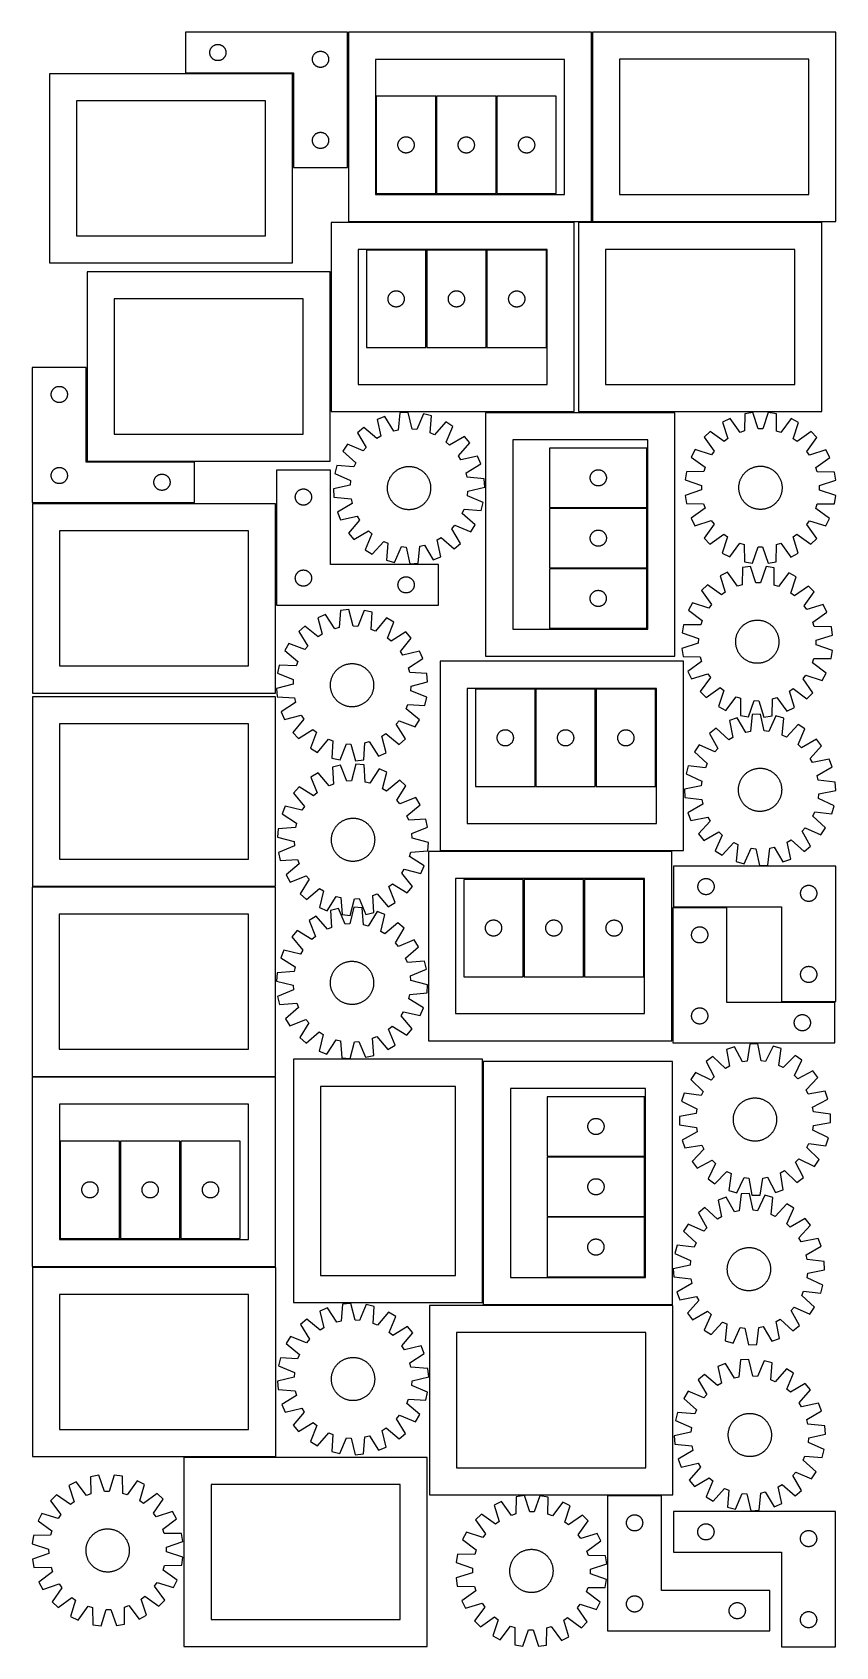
# Model space of a CAD drawing. Header units: millimetres. Extents: x 7 to 1493, y 7 to 2993.
import ezdxf

# ---------------------------------------------------------------- set-up
doc = ezdxf.new("R2010")
doc.units = ezdxf.units.MM
doc.layers.add('CUT', color=7, linetype='CONTINUOUS', true_color=0x000000)

msp = doc.modelspace()

# ---------------------------------------------------------------- linework, layer by layer
at = {"layer": 'CUT'}
for p, q in [((589.964137, 2993.459997), (289.964137, 2993.459997)), ((289.964137, 2993.459997), (289.964137, 2918.459997)), ((589.964137, 2743.459997), (589.964137, 2993.459997)), ((1041.682421, 2993.411634), (591.682421, 2993.411634)), ((591.682421, 2993.411634), (591.682421, 2643.411634)), ((1041.682421, 2643.411634), (1041.682421, 2993.411634)), ((1493.428993, 2993.455867), (1043.428993, 2993.455867)), ((1043.428993, 2993.455867), (1043.428993, 2643.455867)), ((1493.428993, 2643.455867), (1493.428993, 2993.455867)), ((334.984026, 2956.732178), (335.043639, 2957.502311)), ((335.043639, 2957.502311), (335.142819, 2958.268355)), ((335.142819, 2958.268355), (335.281302, 2959.028277)), ((335.281302, 2959.028277), (335.458722, 2959.780063)), ((335.458722, 2959.780063), (335.674607, 2960.521719)), ((335.674607, 2960.521719), (335.928385, 2961.251278)), ((335.928385, 2961.251278), (336.219384, 2961.966805)), ((336.219384, 2961.966805), (336.546831, 2962.666403)), ((336.546831, 2962.666403), (336.909859, 2963.348218)), ((336.909859, 2963.348218), (337.307504, 2964.010439)), ((337.307504, 2964.010439), (337.738712, 2964.651313)), ((337.738712, 2964.651313), (338.20234, 2965.269139)), ((338.20234, 2965.269139), (338.697158, 2965.862278)), ((338.697158, 2965.862278), (339.221855, 2966.429159)), ((339.221855, 2966.429159), (339.775037, 2966.968277)), ((339.775037, 2966.968277), (340.35524, 2967.478203)), ((340.35524, 2967.478203), (340.960923, 2967.957585)), ((340.960923, 2967.957585), (341.590482, 2968.405152)), ((341.590482, 2968.405152), (342.242245, 2968.819716)), ((342.242245, 2968.819716), (342.914486, 2969.200178)), ((342.914486, 2969.200178), (343.605422, 2969.54553)), ((343.605422, 2969.54553), (344.313219, 2969.854856)), ((344.313219, 2969.854856), (345.036002, 2970.127335)), ((345.036002, 2970.127335), (345.771853, 2970.362245)), ((345.771853, 2970.362245), (346.518821, 2970.558962)), ((346.518821, 2970.558962), (347.274926, 2970.716966)), ((347.274926, 2970.716966), (348.038162, 2970.835837)), ((348.038162, 2970.835837), (348.806505, 2970.915259)), ((348.806505, 2970.915259), (349.577919, 2970.955024)), ((349.577919, 2970.955024), (350.350356, 2970.955024)), ((350.350356, 2970.955024), (351.121769, 2970.915259)), ((351.121769, 2970.915259), (351.890113, 2970.835837)), ((351.890113, 2970.835837), (352.653349, 2970.716966)), ((352.653349, 2970.716966), (353.409454, 2970.558962)), ((353.409454, 2970.558962), (354.156422, 2970.362245)), ((354.156422, 2970.362245), (354.892273, 2970.127335)), ((354.892273, 2970.127335), (355.615056, 2969.854856)), ((355.615056, 2969.854856), (356.322853, 2969.54553)), ((356.322853, 2969.54553), (357.013789, 2969.200178)), ((357.013789, 2969.200178), (357.686029, 2968.819716)), ((357.686029, 2968.819716), (358.337793, 2968.405152)), ((358.337793, 2968.405152), (358.967352, 2967.957585)), ((358.967352, 2967.957585), (359.573035, 2967.478203)), ((359.573035, 2967.478203), (360.153237, 2966.968277)), ((360.153237, 2966.968277), (360.70642, 2966.429159)), ((360.70642, 2966.429159), (361.231116, 2965.862278)), ((361.231116, 2965.862278), (361.725935, 2965.269139)), ((361.725935, 2965.269139), (362.189562, 2964.651313)), ((362.189562, 2964.651313), (362.620771, 2964.010439)), ((362.620771, 2964.010439), (363.018416, 2963.348218)), ((363.018416, 2963.348218), (363.381444, 2962.666403)), ((363.381444, 2962.666403), (363.708891, 2961.966805)), ((363.708891, 2961.966805), (363.99989, 2961.251278)), ((363.99989, 2961.251278), (364.253668, 2960.521719)), ((364.253668, 2960.521719), (364.469553, 2959.780063)), ((364.469553, 2959.780063), (364.646973, 2959.028277)), ((364.646973, 2959.028277), (364.785456, 2958.268355)), ((364.785456, 2958.268355), (364.884636, 2957.502311)), ((364.884636, 2957.502311), (364.944249, 2956.732178)), ((533.605422, 2957.04553), (534.313219, 2957.354856)), ((534.313219, 2957.354856), (535.036002, 2957.627335)), ((535.036002, 2957.627335), (535.771853, 2957.862245)), ((535.771853, 2957.862245), (536.518821, 2958.058962)), ((536.518821, 2958.058962), (537.274926, 2958.216966)), ((537.274926, 2958.216966), (538.038162, 2958.335837)), ((538.038162, 2958.335837), (538.806505, 2958.415259)), ((538.806505, 2958.415259), (539.577919, 2958.455024)), ((539.577919, 2958.455024), (540.350356, 2958.455024)), ((540.350356, 2958.455024), (541.121769, 2958.415259)), ((541.121769, 2958.415259), (541.890113, 2958.335837)), ((541.890113, 2958.335837), (542.653349, 2958.216966)), ((542.653349, 2958.216966), (543.409454, 2958.058962)), ((543.409454, 2958.058962), (544.156422, 2957.862245)), ((544.156422, 2957.862245), (544.892273, 2957.627335)), ((544.892273, 2957.627335), (545.615056, 2957.354856)), ((545.615056, 2957.354856), (546.322853, 2957.04553)), ((334.964137, 2955.959997), (334.984026, 2956.732178)), ((334.984026, 2955.187815), (334.964137, 2955.959997)), ((335.043639, 2954.417682), (334.984026, 2955.187815)), ((335.142819, 2953.651638), (335.043639, 2954.417682)), ((335.281302, 2952.891716), (335.142819, 2953.651638)), ((335.458722, 2952.13993), (335.281302, 2952.891716)), ((335.674607, 2951.398274), (335.458722, 2952.13993)), ((335.928385, 2950.668715), (335.674607, 2951.398274)), ((336.219384, 2949.953188), (335.928385, 2950.668715)), ((336.546831, 2949.25359), (336.219384, 2949.953188)), ((336.909859, 2948.571775), (336.546831, 2949.25359)), ((337.307504, 2947.909554), (336.909859, 2948.571775)), ((337.738712, 2947.26868), (337.307504, 2947.909554)), ((338.20234, 2946.650854), (337.738712, 2947.26868)), ((338.697158, 2946.057715), (338.20234, 2946.650854)), ((339.221855, 2945.490834), (338.697158, 2946.057715)), ((339.775037, 2944.951716), (339.221855, 2945.490834)), ((340.35524, 2944.44179), (339.775037, 2944.951716)), ((340.960923, 2943.962408), (340.35524, 2944.44179)), ((341.590482, 2943.514841), (340.960923, 2943.962408)), ((342.242245, 2943.100277), (341.590482, 2943.514841)), ((342.914486, 2942.719815), (342.242245, 2943.100277)), ((343.605422, 2942.374463), (342.914486, 2942.719815)), ((344.313219, 2942.065137), (343.605422, 2942.374463)), ((345.036002, 2941.792658), (344.313219, 2942.065137)), ((345.771853, 2941.557748), (345.036002, 2941.792658)), ((346.518821, 2941.361031), (345.771853, 2941.557748)), ((347.274926, 2941.203027), (346.518821, 2941.361031)), ((348.038162, 2941.084156), (347.274926, 2941.203027)), ((348.806505, 2941.004734), (348.038162, 2941.084156)), ((349.577919, 2940.964969), (348.806505, 2941.004734)), ((350.350356, 2940.964969), (349.577919, 2940.964969)), ((351.121769, 2941.004734), (350.350356, 2940.964969)), ((351.890113, 2941.084156), (351.121769, 2941.004734)), ((352.653349, 2941.203027), (351.890113, 2941.084156)), ((353.409454, 2941.361031), (352.653349, 2941.203027)), ((354.156422, 2941.557748), (353.409454, 2941.361031)), ((354.892273, 2941.792658), (354.156422, 2941.557748)), ((355.615056, 2942.065137), (354.892273, 2941.792658)), ((356.322853, 2942.374463), (355.615056, 2942.065137)), ((357.013789, 2942.719815), (356.322853, 2942.374463)), ((357.686029, 2943.100277), (357.013789, 2942.719815)), ((358.337793, 2943.514841), (357.686029, 2943.100277)), ((358.967352, 2943.962408), (358.337793, 2943.514841)), ((359.573035, 2944.44179), (358.967352, 2943.962408)), ((360.153237, 2944.951716), (359.573035, 2944.44179)), ((360.70642, 2945.490834), (360.153237, 2944.951716)), ((361.231116, 2946.057715), (360.70642, 2945.490834)), ((361.725935, 2946.650854), (361.231116, 2946.057715)), ((362.189562, 2947.26868), (361.725935, 2946.650854)), ((362.620771, 2947.909554), (362.189562, 2947.26868)), ((363.018416, 2948.571775), (362.620771, 2947.909554)), ((363.381444, 2949.25359), (363.018416, 2948.571775)), ((363.708891, 2949.953188), (363.381444, 2949.25359)), ((363.99989, 2950.668715), (363.708891, 2949.953188)), ((364.253668, 2951.398274), (363.99989, 2950.668715)), ((364.469553, 2952.13993), (364.253668, 2951.398274)), ((364.646973, 2952.891716), (364.469553, 2952.13993)), ((364.785456, 2953.651638), (364.646973, 2952.891716)), ((364.884636, 2954.417682), (364.785456, 2953.651638)), ((364.944249, 2955.187815), (364.884636, 2954.417682)), ((364.944249, 2956.732178), (364.964137, 2955.959997)), ((364.964137, 2955.959997), (364.944249, 2955.187815)), ((524.964137, 2943.459997), (524.984026, 2944.232178)), ((524.984026, 2942.687815), (524.964137, 2943.459997)), ((524.984026, 2944.232178), (525.043639, 2945.002311)), ((525.043639, 2941.917682), (524.984026, 2942.687815)), ((525.043639, 2945.002311), (525.142819, 2945.768355)), ((525.142819, 2941.151638), (525.043639, 2941.917682)), ((525.142819, 2945.768355), (525.281302, 2946.528277)), ((525.281302, 2940.391716), (525.142819, 2941.151638)), ((525.281302, 2946.528277), (525.458722, 2947.280063)), ((525.458722, 2939.63993), (525.281302, 2940.391716)), ((525.458722, 2947.280063), (525.674607, 2948.021719)), ((525.674607, 2938.898274), (525.458722, 2939.63993)), ((525.674607, 2948.021719), (525.928385, 2948.751278)), ((525.928385, 2938.168715), (525.674607, 2938.898274)), ((525.928385, 2948.751278), (526.219384, 2949.466805)), ((526.219384, 2937.453188), (525.928385, 2938.168715)), ((526.219384, 2949.466805), (526.546831, 2950.166403)), ((526.546831, 2936.75359), (526.219384, 2937.453188)), ((526.546831, 2950.166403), (526.909859, 2950.848218)), ((526.909859, 2936.071775), (526.546831, 2936.75359)), ((526.909859, 2950.848218), (527.307504, 2951.510439)), ((527.307504, 2935.409554), (526.909859, 2936.071775)), ((527.307504, 2951.510439), (527.738712, 2952.151313)), ((527.738712, 2934.76868), (527.307504, 2935.409554)), ((527.738712, 2952.151313), (528.20234, 2952.769139)), ((528.20234, 2934.150854), (527.738712, 2934.76868)), ((528.20234, 2952.769139), (528.697158, 2953.362278)), ((528.697158, 2933.557715), (528.20234, 2934.150854)), ((528.697158, 2953.362278), (529.221855, 2953.929159)), ((529.221855, 2932.990834), (528.697158, 2933.557715)), ((529.221855, 2953.929159), (529.775037, 2954.468277)), ((529.775037, 2932.451716), (529.221855, 2932.990834)), ((529.775037, 2954.468277), (530.35524, 2954.978203)), ((530.35524, 2931.94179), (529.775037, 2932.451716)), ((530.35524, 2954.978203), (530.960923, 2955.457585)), ((530.960923, 2931.462408), (530.35524, 2931.94179)), ((530.960923, 2955.457585), (531.590482, 2955.905152)), ((531.590482, 2931.014841), (530.960923, 2931.462408)), ((531.590482, 2955.905152), (532.242245, 2956.319716)), ((532.242245, 2930.600277), (531.590482, 2931.014841)), ((532.242245, 2956.319716), (532.914486, 2956.700178)), ((532.914486, 2930.219815), (532.242245, 2930.600277)), ((532.914486, 2956.700178), (533.605422, 2957.04553)), ((533.605422, 2929.874463), (532.914486, 2930.219815)), ((534.313219, 2929.565137), (533.605422, 2929.874463)), ((535.036002, 2929.292658), (534.313219, 2929.565137)), ((535.771853, 2929.057748), (535.036002, 2929.292658)), ((536.518821, 2928.861031), (535.771853, 2929.057748)), ((537.274926, 2928.703027), (536.518821, 2928.861031)), ((538.038162, 2928.584156), (537.274926, 2928.703027)), ((538.806505, 2928.504734), (538.038162, 2928.584156)), ((539.577919, 2928.464969), (538.806505, 2928.504734)), ((540.350356, 2928.464969), (539.577919, 2928.464969)), ((541.121769, 2928.504734), (540.350356, 2928.464969)), ((541.890113, 2928.584156), (541.121769, 2928.504734)), ((542.653349, 2928.703027), (541.890113, 2928.584156)), ((543.409454, 2928.861031), (542.653349, 2928.703027)), ((544.156422, 2929.057748), (543.409454, 2928.861031)), ((544.892273, 2929.292658), (544.156422, 2929.057748)), ((545.615056, 2929.565137), (544.892273, 2929.292658)), ((546.322853, 2929.874463), (545.615056, 2929.565137)), ((546.322853, 2957.04553), (547.013789, 2956.700178)), ((547.013789, 2930.219815), (546.322853, 2929.874463)), ((547.013789, 2956.700178), (547.686029, 2956.319716)), ((547.686029, 2930.600277), (547.013789, 2930.219815)), ((547.686029, 2956.319716), (548.337793, 2955.905152)), ((548.337793, 2931.014841), (547.686029, 2930.600277)), ((548.337793, 2955.905152), (548.967352, 2955.457585)), ((548.967352, 2931.462408), (548.337793, 2931.014841)), ((548.967352, 2955.457585), (549.573035, 2954.978203)), ((549.573035, 2931.94179), (548.967352, 2931.462408)), ((549.573035, 2954.978203), (550.153237, 2954.468277)), ((550.153237, 2932.451716), (549.573035, 2931.94179)), ((550.153237, 2954.468277), (550.70642, 2953.929159)), ((550.70642, 2932.990834), (550.153237, 2932.451716)), ((550.70642, 2953.929159), (551.231116, 2953.362278)), ((551.231116, 2933.557715), (550.70642, 2932.990834)), ((551.231116, 2953.362278), (551.725935, 2952.769139)), ((551.725935, 2934.150854), (551.231116, 2933.557715)), ((551.725935, 2952.769139), (552.189562, 2952.151313)), ((552.189562, 2934.76868), (551.725935, 2934.150854)), ((552.189562, 2952.151313), (552.620771, 2951.510439)), ((552.620771, 2935.409554), (552.189562, 2934.76868)), ((552.620771, 2951.510439), (553.018416, 2950.848218)), ((553.018416, 2936.071775), (552.620771, 2935.409554)), ((553.018416, 2950.848218), (553.381444, 2950.166403)), ((553.381444, 2936.75359), (553.018416, 2936.071775)), ((553.381444, 2950.166403), (553.708891, 2949.466805)), ((553.708891, 2937.453188), (553.381444, 2936.75359)), ((553.708891, 2949.466805), (553.99989, 2948.751278)), ((553.99989, 2938.168715), (553.708891, 2937.453188)), ((553.99989, 2948.751278), (554.253668, 2948.021719)), ((554.253668, 2938.898274), (553.99989, 2938.168715)), ((554.253668, 2948.021719), (554.469553, 2947.280063)), ((554.469553, 2939.63993), (554.253668, 2938.898274)), ((554.469553, 2947.280063), (554.646973, 2946.528277)), ((554.646973, 2940.391716), (554.469553, 2939.63993)), ((554.646973, 2946.528277), (554.785456, 2945.768355)), ((554.785456, 2941.151638), (554.646973, 2940.391716)), ((554.785456, 2945.768355), (554.884636, 2945.002311)), ((554.884636, 2941.917682), (554.785456, 2941.151638)), ((554.884636, 2945.002311), (554.944249, 2944.232178)), ((554.944249, 2942.687815), (554.884636, 2941.917682)), ((554.944249, 2944.232178), (554.964137, 2943.459997)), ((554.964137, 2943.459997), (554.944249, 2942.687815)), ((991.682421, 2943.411634), (641.682421, 2943.411634)), ((641.682421, 2943.411634), (641.682421, 2693.411634)), ((991.682421, 2693.411634), (991.682421, 2943.411634)), ((1443.428993, 2943.455867), (1093.428993, 2943.455867)), ((1093.428993, 2943.455867), (1093.428993, 2693.455867)), ((1443.428993, 2693.455867), (1443.428993, 2943.455867)), ((488.426704, 2916.764704), (38.426704, 2916.764704)), ((38.426704, 2916.764704), (38.426704, 2566.764704)), ((289.964137, 2918.459997), (489.964137, 2918.459997)), ((488.426704, 2566.764704), (488.426704, 2916.764704)), ((489.964137, 2918.459997), (489.964137, 2743.459997)), ((753.254949, 2875.08606), (643.254949, 2875.08606)), ((643.254949, 2875.08606), (643.254949, 2695.08606)), ((753.254949, 2695.08606), (753.254949, 2875.08606)), ((864.775, 2874.982361), (754.775, 2874.982361)), ((754.775, 2874.982361), (754.775, 2694.982361)), ((864.775, 2694.982361), (864.775, 2874.982361)), ((866.377183, 2874.987592), (866.377183, 2694.987592)), ((976.377183, 2874.987592), (866.377183, 2874.987592)), ((976.377183, 2694.987592), (976.377183, 2874.987592)), ((438.426704, 2866.764704), (88.426704, 2866.764704)), ((88.426704, 2866.764704), (88.426704, 2616.764704)), ((438.426704, 2616.764704), (438.426704, 2866.764704)), ((535.036002, 2807.627335), (535.771853, 2807.862245)), ((535.771853, 2807.862245), (536.518821, 2808.058962)), ((536.518821, 2808.058962), (537.274926, 2808.216966)), ((537.274926, 2808.216966), (538.038162, 2808.335837)), ((538.038162, 2808.335837), (538.806505, 2808.415259)), ((538.806505, 2808.415259), (539.577919, 2808.455024)), ((539.577919, 2808.455024), (540.350356, 2808.455024)), ((540.350356, 2808.455024), (541.121769, 2808.415259)), ((541.121769, 2808.415259), (541.890113, 2808.335837)), ((541.890113, 2808.335837), (542.653349, 2808.216966)), ((542.653349, 2808.216966), (543.409454, 2808.058962)), ((543.409454, 2808.058962), (544.156422, 2807.862245)), ((544.156422, 2807.862245), (544.892273, 2807.627335)), ((524.964137, 2793.459997), (524.984026, 2794.232178)), ((524.984026, 2792.687815), (524.964137, 2793.459997)), ((524.984026, 2794.232178), (525.043639, 2795.002311)), ((525.043639, 2791.917682), (524.984026, 2792.687815)), ((525.043639, 2795.002311), (525.142819, 2795.768355)), ((525.142819, 2791.151638), (525.043639, 2791.917682)), ((525.142819, 2795.768355), (525.281302, 2796.528277)), ((525.281302, 2790.391716), (525.142819, 2791.151638)), ((525.281302, 2796.528277), (525.458722, 2797.280063)), ((525.458722, 2789.63993), (525.281302, 2790.391716)), ((525.458722, 2797.280063), (525.674607, 2798.021719)), ((525.674607, 2788.898274), (525.458722, 2789.63993)), ((525.674607, 2798.021719), (525.928385, 2798.751278)), ((525.928385, 2788.168715), (525.674607, 2788.898274)), ((525.928385, 2798.751278), (526.219384, 2799.466805)), ((526.219384, 2787.453188), (525.928385, 2788.168715)), ((526.219384, 2799.466805), (526.546831, 2800.166403)), ((526.546831, 2786.75359), (526.219384, 2787.453188)), ((526.546831, 2800.166403), (526.909859, 2800.848218)), ((526.909859, 2786.071775), (526.546831, 2786.75359)), ((526.909859, 2800.848218), (527.307504, 2801.510439)), ((527.307504, 2785.409554), (526.909859, 2786.071775)), ((527.307504, 2801.510439), (527.738712, 2802.151313)), ((527.738712, 2784.76868), (527.307504, 2785.409554)), ((527.738712, 2802.151313), (528.20234, 2802.769139)), ((528.20234, 2784.150854), (527.738712, 2784.76868)), ((528.20234, 2802.769139), (528.697158, 2803.362278)), ((528.697158, 2783.557715), (528.20234, 2784.150854)), ((528.697158, 2803.362278), (529.221855, 2803.929159)), ((529.221855, 2782.990834), (528.697158, 2783.557715)), ((529.221855, 2803.929159), (529.775037, 2804.468277)), ((529.775037, 2782.451716), (529.221855, 2782.990834)), ((529.775037, 2804.468277), (530.35524, 2804.978203)), ((530.35524, 2781.94179), (529.775037, 2782.451716)), ((530.35524, 2804.978203), (530.960923, 2805.457585)), ((530.960923, 2781.462408), (530.35524, 2781.94179)), ((530.960923, 2805.457585), (531.590482, 2805.905152)), ((531.590482, 2781.014841), (530.960923, 2781.462408)), ((531.590482, 2805.905152), (532.242245, 2806.319716)), ((532.242245, 2780.600277), (531.590482, 2781.014841)), ((532.242245, 2806.319716), (532.914486, 2806.700178)), ((532.914486, 2780.219815), (532.242245, 2780.600277)), ((532.914486, 2806.700178), (533.605422, 2807.04553)), ((533.605422, 2779.874463), (532.914486, 2780.219815)), ((533.605422, 2807.04553), (534.313219, 2807.354856)), ((534.313219, 2779.565137), (533.605422, 2779.874463)), ((534.313219, 2807.354856), (535.036002, 2807.627335)), ((535.036002, 2779.292658), (534.313219, 2779.565137)), ((535.771853, 2779.057748), (535.036002, 2779.292658)), ((536.518821, 2778.861031), (535.771853, 2779.057748)), ((537.274926, 2778.703027), (536.518821, 2778.861031)), ((538.038162, 2778.584156), (537.274926, 2778.703027)), ((538.806505, 2778.504734), (538.038162, 2778.584156)), ((539.577919, 2778.464969), (538.806505, 2778.504734)), ((540.350356, 2778.464969), (539.577919, 2778.464969)), ((541.121769, 2778.504734), (540.350356, 2778.464969)), ((541.890113, 2778.584156), (541.121769, 2778.504734)), ((542.653349, 2778.703027), (541.890113, 2778.584156)), ((543.409454, 2778.861031), (542.653349, 2778.703027)), ((544.156422, 2779.057748), (543.409454, 2778.861031)), ((544.892273, 2779.292658), (544.156422, 2779.057748)), ((544.892273, 2807.627335), (545.615056, 2807.354856)), ((545.615056, 2779.565137), (544.892273, 2779.292658)), ((545.615056, 2807.354856), (546.322853, 2807.04553)), ((546.322853, 2779.874463), (545.615056, 2779.565137)), ((546.322853, 2807.04553), (547.013789, 2806.700178)), ((547.013789, 2780.219815), (546.322853, 2779.874463)), ((547.013789, 2806.700178), (547.686029, 2806.319716)), ((547.686029, 2780.600277), (547.013789, 2780.219815)), ((547.686029, 2806.319716), (548.337793, 2805.905152)), ((548.337793, 2781.014841), (547.686029, 2780.600277)), ((548.337793, 2805.905152), (548.967352, 2805.457585)), ((548.967352, 2781.462408), (548.337793, 2781.014841)), ((548.967352, 2805.457585), (549.573035, 2804.978203)), ((549.573035, 2781.94179), (548.967352, 2781.462408)), ((549.573035, 2804.978203), (550.153237, 2804.468277)), ((550.153237, 2782.451716), (549.573035, 2781.94179)), ((550.153237, 2804.468277), (550.70642, 2803.929159)), ((550.70642, 2782.990834), (550.153237, 2782.451716)), ((550.70642, 2803.929159), (551.231116, 2803.362278)), ((551.231116, 2783.557715), (550.70642, 2782.990834)), ((551.231116, 2803.362278), (551.725935, 2802.769139)), ((551.725935, 2784.150854), (551.231116, 2783.557715)), ((551.725935, 2802.769139), (552.189562, 2802.151313)), ((552.189562, 2784.76868), (551.725935, 2784.150854)), ((552.189562, 2802.151313), (552.620771, 2801.510439)), ((552.620771, 2785.409554), (552.189562, 2784.76868)), ((552.620771, 2801.510439), (553.018416, 2800.848218)), ((553.018416, 2786.071775), (552.620771, 2785.409554)), ((553.018416, 2800.848218), (553.381444, 2800.166403)), ((553.381444, 2786.75359), (553.018416, 2786.071775)), ((553.381444, 2800.166403), (553.708891, 2799.466805)), ((553.708891, 2787.453188), (553.381444, 2786.75359)), ((553.708891, 2799.466805), (553.99989, 2798.751278)), ((553.99989, 2788.168715), (553.708891, 2787.453188)), ((553.99989, 2798.751278), (554.253668, 2798.021719)), ((554.253668, 2788.898274), (553.99989, 2788.168715)), ((554.253668, 2798.021719), (554.469553, 2797.280063)), ((554.469553, 2789.63993), (554.253668, 2788.898274)), ((554.469553, 2797.280063), (554.646973, 2796.528277)), ((554.646973, 2790.391716), (554.469553, 2789.63993)), ((554.646973, 2796.528277), (554.785456, 2795.768355)), ((554.785456, 2791.151638), (554.646973, 2790.391716)), ((554.785456, 2795.768355), (554.884636, 2795.002311)), ((554.884636, 2791.917682), (554.785456, 2791.151638)), ((554.884636, 2795.002311), (554.944249, 2794.232178)), ((554.944249, 2792.687815), (554.884636, 2791.917682)), ((554.944249, 2794.232178), (554.964137, 2793.459997)), ((554.964137, 2793.459997), (554.944249, 2792.687815)), ((683.259922, 2785.472278), (683.299687, 2786.243692)), ((683.259922, 2784.699841), (683.259922, 2785.472278)), ((683.299687, 2783.928428), (683.259922, 2784.699841)), ((683.299687, 2786.243692), (683.379109, 2787.012035)), ((683.379109, 2783.160084), (683.299687, 2783.928428)), ((683.379109, 2787.012035), (683.49798, 2787.775271)), ((683.49798, 2782.396848), (683.379109, 2783.160084)), ((683.49798, 2787.775271), (683.655984, 2788.531376)), ((683.655984, 2781.640744), (683.49798, 2782.396848)), ((683.655984, 2788.531376), (683.852701, 2789.278344)), ((683.852701, 2780.893775), (683.655984, 2781.640744)), ((683.852701, 2789.278344), (684.087611, 2790.014195)), ((684.087611, 2780.157924), (683.852701, 2780.893775)), ((684.087611, 2790.014195), (684.36009, 2790.736978)), ((684.36009, 2779.435141), (684.087611, 2780.157924)), ((684.36009, 2790.736978), (684.669416, 2791.444776)), ((684.669416, 2778.727344), (684.36009, 2779.435141)), ((684.669416, 2791.444776), (685.014767, 2792.135711)), ((685.014767, 2778.036409), (684.669416, 2778.727344)), ((685.014767, 2792.135711), (685.39523, 2792.807952)), ((685.39523, 2777.364168), (685.014767, 2778.036409)), ((685.39523, 2792.807952), (685.809794, 2793.459716)), ((685.809794, 2793.459716), (686.257361, 2794.089274)), ((686.257361, 2794.089274), (686.736743, 2794.694957)), ((686.736743, 2794.694957), (687.246669, 2795.27516)), ((687.246669, 2795.27516), (687.785787, 2795.828343)), ((687.785787, 2795.828343), (688.352668, 2796.353039)), ((688.352668, 2796.353039), (688.945807, 2796.847857)), ((688.945807, 2796.847857), (689.563633, 2797.311485)), ((689.563633, 2797.311485), (690.204507, 2797.742693)), ((690.204507, 2797.742693), (690.866728, 2798.140338)), ((690.866728, 2798.140338), (691.548543, 2798.503366)), ((691.548543, 2798.503366), (692.248141, 2798.830813)), ((692.248141, 2798.830813), (692.963668, 2799.121812)), ((692.963668, 2799.121812), (693.693227, 2799.37559)), ((693.693227, 2799.37559), (694.434883, 2799.591476)), ((694.434883, 2799.591476), (695.186668, 2799.768895)), ((695.186668, 2799.768895), (695.946591, 2799.907378)), ((695.946591, 2799.907378), (696.712635, 2800.006558)), ((696.712635, 2800.006558), (697.482768, 2800.066171)), ((697.482768, 2800.066171), (698.254949, 2800.08606)), ((698.254949, 2800.08606), (699.027131, 2800.066171)), ((699.027131, 2800.066171), (699.797264, 2800.006558)), ((699.797264, 2800.006558), (700.563308, 2799.907378)), ((700.563308, 2799.907378), (701.32323, 2799.768895)), ((701.32323, 2799.768895), (702.075016, 2799.591476)), ((702.075016, 2799.591476), (702.816672, 2799.37559)), ((702.816672, 2799.37559), (703.546231, 2799.121812)), ((703.546231, 2799.121812), (704.261758, 2798.830813)), ((704.261758, 2798.830813), (704.961356, 2798.503366)), ((704.961356, 2798.503366), (705.64317, 2798.140338)), ((705.64317, 2798.140338), (706.305392, 2797.742693)), ((706.305392, 2797.742693), (706.946266, 2797.311485)), ((706.946266, 2797.311485), (707.564092, 2796.847857)), ((707.564092, 2796.847857), (708.157231, 2796.353039)), ((708.157231, 2796.353039), (708.724112, 2795.828343)), ((708.724112, 2795.828343), (709.26323, 2795.27516)), ((709.26323, 2795.27516), (709.773156, 2794.694957)), ((709.773156, 2794.694957), (710.252538, 2794.089274)), ((710.252538, 2794.089274), (710.700105, 2793.459716)), ((710.700105, 2793.459716), (711.114669, 2792.807952)), ((711.114669, 2792.807952), (711.495131, 2792.135711)), ((711.495131, 2778.036409), (711.114669, 2777.364168)), ((711.495131, 2792.135711), (711.840483, 2791.444776)), ((711.840483, 2778.727344), (711.495131, 2778.036409)), ((711.840483, 2791.444776), (712.149809, 2790.736978)), ((712.149809, 2779.435141), (711.840483, 2778.727344)), ((712.149809, 2790.736978), (712.422288, 2790.014195)), ((712.422288, 2780.157924), (712.149809, 2779.435141)), ((712.422288, 2790.014195), (712.657198, 2789.278344)), ((712.657198, 2780.893775), (712.422288, 2780.157924)), ((712.657198, 2789.278344), (712.853915, 2788.531376)), ((712.853915, 2781.640744), (712.657198, 2780.893775)), ((712.853915, 2788.531376), (713.011919, 2787.775271)), ((713.011919, 2782.396848), (712.853915, 2781.640744)), ((713.011919, 2787.775271), (713.13079, 2787.012035)), ((713.13079, 2783.160084), (713.011919, 2782.396848)), ((713.13079, 2787.012035), (713.210212, 2786.243692)), ((713.210212, 2783.928428), (713.13079, 2783.160084)), ((713.210212, 2786.243692), (713.249976, 2785.472278)), ((713.249976, 2784.699841), (713.210212, 2783.928428)), ((713.249976, 2785.472278), (713.249976, 2784.699841)), ((794.779972, 2785.36858), (794.819737, 2786.139993)), ((794.779972, 2784.596142), (794.779972, 2785.36858)), ((794.819737, 2783.824729), (794.779972, 2784.596142)), ((794.819737, 2786.139993), (794.899159, 2786.908336)), ((794.899159, 2783.056386), (794.819737, 2783.824729)), ((794.899159, 2786.908336), (795.01803, 2787.671572)), ((795.01803, 2782.29315), (794.899159, 2783.056386)), ((795.01803, 2787.671572), (795.176034, 2788.427677)), ((795.176034, 2781.537045), (795.01803, 2782.29315)), ((795.176034, 2788.427677), (795.372751, 2789.174645)), ((795.372751, 2780.790076), (795.176034, 2781.537045)), ((795.372751, 2789.174645), (795.607661, 2789.910497)), ((795.607661, 2780.054225), (795.372751, 2780.790076)), ((795.607661, 2789.910497), (795.88014, 2790.633279)), ((795.88014, 2779.331443), (795.607661, 2780.054225)), ((795.88014, 2790.633279), (796.189466, 2791.341077)), ((796.189466, 2778.623645), (795.88014, 2779.331443)), ((796.189466, 2791.341077), (796.534818, 2792.032012)), ((796.534818, 2777.93271), (796.189466, 2778.623645)), ((796.534818, 2792.032012), (796.91528, 2792.704253)), ((796.91528, 2777.260469), (796.534818, 2777.93271)), ((796.91528, 2792.704253), (797.329844, 2793.356017)), ((797.329844, 2793.356017), (797.777411, 2793.985575)), ((797.777411, 2793.985575), (798.256793, 2794.591259)), ((798.256793, 2794.591259), (798.766719, 2795.171461)), ((798.766719, 2795.171461), (799.305837, 2795.724644)), ((799.305837, 2795.724644), (799.872718, 2796.24934)), ((799.872718, 2796.24934), (800.465857, 2796.744158)), ((800.465857, 2796.744158), (801.083683, 2797.207786)), ((801.083683, 2797.207786), (801.724557, 2797.638994)), ((801.724557, 2797.638994), (802.386778, 2798.03664)), ((802.386778, 2798.03664), (803.068593, 2798.399667)), ((803.068593, 2798.399667), (803.768191, 2798.727115)), ((803.768191, 2798.727115), (804.483718, 2799.018113)), ((804.483718, 2799.018113), (805.213277, 2799.271892)), ((805.213277, 2799.271892), (805.954933, 2799.487777)), ((805.954933, 2799.487777), (806.706719, 2799.665196)), ((806.706719, 2799.665196), (807.466641, 2799.803679)), ((807.466641, 2799.803679), (808.232685, 2799.902859)), ((808.232685, 2799.902859), (809.002818, 2799.962472)), ((809.002818, 2799.962472), (809.775, 2799.982361)), ((809.775, 2799.982361), (810.547181, 2799.962472)), ((810.547181, 2799.962472), (811.317314, 2799.902859)), ((811.317314, 2799.902859), (812.083358, 2799.803679)), ((812.083358, 2799.803679), (812.843281, 2799.665196)), ((812.843281, 2799.665196), (813.595066, 2799.487777)), ((813.595066, 2799.487777), (814.336722, 2799.271892)), ((814.336722, 2799.271892), (815.066281, 2799.018113)), ((815.066281, 2799.018113), (815.781808, 2798.727115)), ((815.781808, 2798.727115), (816.481406, 2798.399667)), ((816.481406, 2798.399667), (817.163221, 2798.03664)), ((817.163221, 2798.03664), (817.825442, 2797.638994)), ((817.825442, 2797.638994), (818.466316, 2797.207786)), ((818.466316, 2797.207786), (819.084142, 2796.744158)), ((819.084142, 2796.744158), (819.677281, 2796.24934)), ((819.677281, 2796.24934), (820.244162, 2795.724644)), ((820.244162, 2795.724644), (820.78328, 2795.171461)), ((820.78328, 2795.171461), (821.293206, 2794.591259)), ((821.293206, 2794.591259), (821.772588, 2793.985575)), ((821.772588, 2793.985575), (822.220155, 2793.356017)), ((822.220155, 2793.356017), (822.634719, 2792.704253)), ((822.634719, 2792.704253), (823.015181, 2792.032012)), ((823.015181, 2777.93271), (822.634719, 2777.260469)), ((823.015181, 2792.032012), (823.360533, 2791.341077)), ((823.360533, 2778.623645), (823.015181, 2777.93271)), ((823.360533, 2791.341077), (823.669859, 2790.633279)), ((823.669859, 2779.331443), (823.360533, 2778.623645)), ((823.669859, 2790.633279), (823.942338, 2789.910497)), ((823.942338, 2780.054225), (823.669859, 2779.331443)), ((823.942338, 2789.910497), (824.177248, 2789.174645)), ((824.177248, 2780.790076), (823.942338, 2780.054225)), ((824.177248, 2789.174645), (824.373965, 2788.427677)), ((824.373965, 2781.537045), (824.177248, 2780.790076)), ((824.373965, 2788.427677), (824.531969, 2787.671572)), ((824.531969, 2782.29315), (824.373965, 2781.537045)), ((824.531969, 2787.671572), (824.65084, 2786.908336)), ((824.65084, 2783.056386), (824.531969, 2782.29315)), ((824.65084, 2786.908336), (824.730262, 2786.139993)), ((824.730262, 2783.824729), (824.65084, 2783.056386)), ((824.730262, 2786.139993), (824.770027, 2785.36858)), ((824.770027, 2784.596142), (824.730262, 2783.824729)), ((824.770027, 2785.36858), (824.770027, 2784.596142)), ((906.382156, 2785.37381), (906.42192, 2786.145224)), ((906.382156, 2784.601373), (906.382156, 2785.37381)), ((906.42192, 2783.82996), (906.382156, 2784.601373)), ((906.42192, 2786.145224), (906.501343, 2786.913567)), ((906.501343, 2783.061616), (906.42192, 2783.82996)), ((906.501343, 2786.913567), (906.620213, 2787.676803)), ((906.620213, 2782.29838), (906.501343, 2783.061616)), ((906.620213, 2787.676803), (906.778217, 2788.432908)), ((906.778217, 2781.542276), (906.620213, 2782.29838)), ((906.778217, 2788.432908), (906.974935, 2789.179876)), ((906.974935, 2780.795307), (906.778217, 2781.542276)), ((906.974935, 2789.179876), (907.209844, 2789.915727)), ((907.209844, 2780.059456), (906.974935, 2780.795307)), ((907.209844, 2789.915727), (907.482323, 2790.63851)), ((907.482323, 2779.336673), (907.209844, 2780.059456)), ((907.482323, 2790.63851), (907.791649, 2791.346308)), ((907.791649, 2778.628876), (907.482323, 2779.336673)), ((907.791649, 2791.346308), (908.137001, 2792.037243)), ((908.137001, 2777.937941), (907.791649, 2778.628876)), ((908.137001, 2792.037243), (908.517463, 2792.709484)), ((908.517463, 2777.2657), (908.137001, 2777.937941)), ((908.517463, 2792.709484), (908.932027, 2793.361248)), ((908.932027, 2793.361248), (909.379594, 2793.990806)), ((909.379594, 2793.990806), (909.858976, 2794.596489)), ((909.858976, 2794.596489), (910.368902, 2795.176692)), ((910.368902, 2795.176692), (910.90802, 2795.729874)), ((910.90802, 2795.729874), (911.474901, 2796.254571)), ((911.474901, 2796.254571), (912.06804, 2796.749389)), ((912.06804, 2796.749389), (912.685866, 2797.213017)), ((912.685866, 2797.213017), (913.32674, 2797.644225)), ((913.32674, 2797.644225), (913.988962, 2798.04187)), ((913.988962, 2798.04187), (914.670776, 2798.404898)), ((914.670776, 2798.404898), (915.370374, 2798.732345)), ((915.370374, 2798.732345), (916.085901, 2799.023344)), ((916.085901, 2799.023344), (916.81546, 2799.277122)), ((916.81546, 2799.277122), (917.557116, 2799.493008)), ((917.557116, 2799.493008), (918.308902, 2799.670427)), ((918.308902, 2799.670427), (919.068824, 2799.80891)), ((919.068824, 2799.80891), (919.834868, 2799.90809)), ((919.834868, 2799.90809), (920.605001, 2799.967703)), ((920.605001, 2799.967703), (921.377183, 2799.987592)), ((921.377183, 2799.987592), (922.149364, 2799.967703)), ((922.149364, 2799.967703), (922.919498, 2799.90809)), ((922.919498, 2799.90809), (923.685541, 2799.80891)), ((923.685541, 2799.80891), (924.445464, 2799.670427)), ((924.445464, 2799.670427), (925.197249, 2799.493008)), ((925.197249, 2799.493008), (925.938905, 2799.277122)), ((925.938905, 2799.277122), (926.668464, 2799.023344)), ((926.668464, 2799.023344), (927.383991, 2798.732345)), ((927.383991, 2798.732345), (928.08359, 2798.404898)), ((928.08359, 2798.404898), (928.765404, 2798.04187)), ((928.765404, 2798.04187), (929.427626, 2797.644225)), ((929.427626, 2797.644225), (930.068499, 2797.213017)), ((930.068499, 2797.213017), (930.686325, 2796.749389)), ((930.686325, 2796.749389), (931.279464, 2796.254571)), ((931.279464, 2796.254571), (931.846345, 2795.729874)), ((931.846345, 2795.729874), (932.385463, 2795.176692)), ((932.385463, 2795.176692), (932.895389, 2794.596489)), ((932.895389, 2794.596489), (933.374771, 2793.990806)), ((933.374771, 2793.990806), (933.822338, 2793.361248)), ((933.822338, 2793.361248), (934.236902, 2792.709484)), ((934.236902, 2792.709484), (934.617365, 2792.037243)), ((934.617365, 2777.937941), (934.236902, 2777.2657)), ((934.617365, 2792.037243), (934.962717, 2791.346308)), ((934.962717, 2778.628876), (934.617365, 2777.937941)), ((934.962717, 2791.346308), (935.272042, 2790.63851)), ((935.272042, 2779.336673), (934.962717, 2778.628876)), ((935.272042, 2790.63851), (935.544521, 2789.915727)), ((935.544521, 2780.059456), (935.272042, 2779.336673)), ((935.544521, 2789.915727), (935.779431, 2789.179876)), ((935.779431, 2780.795307), (935.544521, 2780.059456)), ((935.779431, 2789.179876), (935.976148, 2788.432908)), ((935.976148, 2781.542276), (935.779431, 2780.795307)), ((935.976148, 2788.432908), (936.134152, 2787.676803)), ((936.134152, 2782.29838), (935.976148, 2781.542276)), ((936.134152, 2787.676803), (936.253023, 2786.913567)), ((936.253023, 2783.061616), (936.134152, 2782.29838)), ((936.253023, 2786.913567), (936.332446, 2786.145224)), ((936.332446, 2783.82996), (936.253023, 2783.061616)), ((936.332446, 2786.145224), (936.37221, 2785.37381)), ((936.37221, 2784.601373), (936.332446, 2783.82996)), ((936.37221, 2785.37381), (936.37221, 2784.601373)), ((685.809794, 2776.712404), (685.39523, 2777.364168)), ((686.257361, 2776.082845), (685.809794, 2776.712404)), ((686.736743, 2775.477162), (686.257361, 2776.082845)), ((687.246669, 2774.89696), (686.736743, 2775.477162)), ((687.785787, 2774.343777), (687.246669, 2774.89696)), ((688.352668, 2773.819081), (687.785787, 2774.343777)), ((688.945807, 2773.324263), (688.352668, 2773.819081)), ((689.563633, 2772.860635), (688.945807, 2773.324263)), ((690.204507, 2772.429426), (689.563633, 2772.860635)), ((690.866728, 2772.031781), (690.204507, 2772.429426)), ((691.548543, 2771.668753), (690.866728, 2772.031781)), ((692.248141, 2771.341306), (691.548543, 2771.668753)), ((692.963668, 2771.050307), (692.248141, 2771.341306)), ((693.693227, 2770.796529), (692.963668, 2771.050307)), ((694.434883, 2770.580644), (693.693227, 2770.796529)), ((695.186668, 2770.403224), (694.434883, 2770.580644)), ((695.946591, 2770.264741), (695.186668, 2770.403224)), ((696.712635, 2770.165562), (695.946591, 2770.264741)), ((697.482768, 2770.105948), (696.712635, 2770.165562)), ((698.254949, 2770.08606), (697.482768, 2770.105948)), ((699.027131, 2770.105948), (698.254949, 2770.08606)), ((699.797264, 2770.165562), (699.027131, 2770.105948)), ((700.563308, 2770.264741), (699.797264, 2770.165562)), ((701.32323, 2770.403224), (700.563308, 2770.264741)), ((702.075016, 2770.580644), (701.32323, 2770.403224)), ((702.816672, 2770.796529), (702.075016, 2770.580644)), ((703.546231, 2771.050307), (702.816672, 2770.796529)), ((704.261758, 2771.341306), (703.546231, 2771.050307)), ((704.961356, 2771.668753), (704.261758, 2771.341306)), ((705.64317, 2772.031781), (704.961356, 2771.668753)), ((706.305392, 2772.429426), (705.64317, 2772.031781)), ((706.946266, 2772.860635), (706.305392, 2772.429426)), ((707.564092, 2773.324263), (706.946266, 2772.860635)), ((708.157231, 2773.819081), (707.564092, 2773.324263)), ((708.724112, 2774.343777), (708.157231, 2773.819081)), ((709.26323, 2774.89696), (708.724112, 2774.343777)), ((709.773156, 2775.477162), (709.26323, 2774.89696)), ((710.252538, 2776.082845), (709.773156, 2775.477162)), ((710.700105, 2776.712404), (710.252538, 2776.082845)), ((711.114669, 2777.364168), (710.700105, 2776.712404)), ((797.329844, 2776.608705), (796.91528, 2777.260469)), ((797.777411, 2775.979147), (797.329844, 2776.608705)), ((798.256793, 2775.373463), (797.777411, 2775.979147)), ((798.766719, 2774.793261), (798.256793, 2775.373463)), ((799.305837, 2774.240078), (798.766719, 2774.793261)), ((799.872718, 2773.715382), (799.305837, 2774.240078)), ((800.465857, 2773.220564), (799.872718, 2773.715382)), ((801.083683, 2772.756936), (800.465857, 2773.220564)), ((801.724557, 2772.325728), (801.083683, 2772.756936)), ((802.386778, 2771.928082), (801.724557, 2772.325728)), ((803.068593, 2771.565055), (802.386778, 2771.928082)), ((803.768191, 2771.237607), (803.068593, 2771.565055)), ((804.483718, 2770.946609), (803.768191, 2771.237607)), ((805.213277, 2770.69283), (804.483718, 2770.946609)), ((805.954933, 2770.476945), (805.213277, 2770.69283)), ((806.706719, 2770.299526), (805.954933, 2770.476945)), ((807.466641, 2770.161043), (806.706719, 2770.299526)), ((808.232685, 2770.061863), (807.466641, 2770.161043)), ((809.002818, 2770.00225), (808.232685, 2770.061863)), ((809.775, 2769.982361), (809.002818, 2770.00225)), ((810.547181, 2770.00225), (809.775, 2769.982361)), ((811.317314, 2770.061863), (810.547181, 2770.00225)), ((812.083358, 2770.161043), (811.317314, 2770.061863)), ((812.843281, 2770.299526), (812.083358, 2770.161043)), ((813.595066, 2770.476945), (812.843281, 2770.299526)), ((814.336722, 2770.69283), (813.595066, 2770.476945)), ((815.066281, 2770.946609), (814.336722, 2770.69283)), ((815.781808, 2771.237607), (815.066281, 2770.946609)), ((816.481406, 2771.565055), (815.781808, 2771.237607)), ((817.163221, 2771.928082), (816.481406, 2771.565055)), ((817.825442, 2772.325728), (817.163221, 2771.928082)), ((818.466316, 2772.756936), (817.825442, 2772.325728)), ((819.084142, 2773.220564), (818.466316, 2772.756936)), ((819.677281, 2773.715382), (819.084142, 2773.220564)), ((820.244162, 2774.240078), (819.677281, 2773.715382)), ((820.78328, 2774.793261), (820.244162, 2774.240078)), ((821.293206, 2775.373463), (820.78328, 2774.793261)), ((821.772588, 2775.979147), (821.293206, 2775.373463)), ((822.220155, 2776.608705), (821.772588, 2775.979147)), ((822.634719, 2777.260469), (822.220155, 2776.608705)), ((908.932027, 2776.613936), (908.517463, 2777.2657)), ((909.379594, 2775.984377), (908.932027, 2776.613936)), ((909.858976, 2775.378694), (909.379594, 2775.984377)), ((910.368902, 2774.798492), (909.858976, 2775.378694)), ((910.90802, 2774.245309), (910.368902, 2774.798492)), ((911.474901, 2773.720613), (910.90802, 2774.245309)), ((912.06804, 2773.225795), (911.474901, 2773.720613)), ((912.685866, 2772.762167), (912.06804, 2773.225795)), ((913.32674, 2772.330958), (912.685866, 2772.762167)), ((913.988962, 2771.933313), (913.32674, 2772.330958)), ((914.670776, 2771.570285), (913.988962, 2771.933313)), ((915.370374, 2771.242838), (914.670776, 2771.570285)), ((916.085901, 2770.951839), (915.370374, 2771.242838)), ((916.81546, 2770.698061), (916.085901, 2770.951839)), ((917.557116, 2770.482176), (916.81546, 2770.698061)), ((918.308902, 2770.304756), (917.557116, 2770.482176)), ((919.068824, 2770.166273), (918.308902, 2770.304756)), ((919.834868, 2770.067094), (919.068824, 2770.166273)), ((920.605001, 2770.00748), (919.834868, 2770.067094)), ((921.377183, 2769.987592), (920.605001, 2770.00748)), ((922.149364, 2770.00748), (921.377183, 2769.987592)), ((922.919498, 2770.067094), (922.149364, 2770.00748)), ((923.685541, 2770.166273), (922.919498, 2770.067094)), ((924.445464, 2770.304756), (923.685541, 2770.166273)), ((925.197249, 2770.482176), (924.445464, 2770.304756)), ((925.938905, 2770.698061), (925.197249, 2770.482176)), ((926.668464, 2770.951839), (925.938905, 2770.698061)), ((927.383991, 2771.242838), (926.668464, 2770.951839)), ((928.08359, 2771.570285), (927.383991, 2771.242838)), ((928.765404, 2771.933313), (928.08359, 2771.570285)), ((929.427626, 2772.330958), (928.765404, 2771.933313)), ((930.068499, 2772.762167), (929.427626, 2772.330958)), ((930.686325, 2773.225795), (930.068499, 2772.762167)), ((931.279464, 2773.720613), (930.686325, 2773.225795)), ((931.846345, 2774.245309), (931.279464, 2773.720613)), ((932.385463, 2774.798492), (931.846345, 2774.245309)), ((932.895389, 2775.378694), (932.385463, 2774.798492)), ((933.374771, 2775.984377), (932.895389, 2775.378694)), ((933.822338, 2776.613936), (933.374771, 2775.984377)), ((934.236902, 2777.2657), (933.822338, 2776.613936)), ((489.964137, 2743.459997), (589.964137, 2743.459997)), ((641.682421, 2693.411634), (991.682421, 2693.411634)), ((643.254949, 2695.08606), (753.254949, 2695.08606)), ((754.775, 2694.982361), (864.775, 2694.982361)), ((866.377183, 2694.987592), (976.377183, 2694.987592)), ((1093.428993, 2693.455867), (1443.428993, 2693.455867)), ((1009.641548, 2641.745661), (559.641548, 2641.745661)), ((559.641548, 2641.745661), (559.641548, 2291.745661)), ((591.682421, 2643.411634), (1041.682421, 2643.411634)), ((1009.641548, 2291.745661), (1009.641548, 2641.745661)), ((1467.661171, 2641.682917), (1017.661171, 2641.682917)), ((1017.661171, 2641.682917), (1017.661171, 2291.682917)), ((1043.428993, 2643.455867), (1493.428993, 2643.455867)), ((1467.661171, 2291.682917), (1467.661171, 2641.682917)), ((88.426704, 2616.764704), (438.426704, 2616.764704)), ((959.641548, 2591.745661), (609.641548, 2591.745661)), ((609.641548, 2591.745661), (609.641548, 2341.745661)), ((734.946786, 2590.169704), (624.946786, 2590.169704)), ((624.946786, 2590.169704), (624.946786, 2410.169704)), ((734.946786, 2410.169704), (734.946786, 2590.169704)), ((736.548969, 2590.174935), (736.548969, 2410.174935)), ((846.548969, 2590.174935), (736.548969, 2590.174935)), ((846.548969, 2410.174935), (846.548969, 2590.174935)), ((848.069019, 2590.071236), (848.069019, 2410.071236)), ((958.069019, 2590.071236), (848.069019, 2590.071236)), ((958.069019, 2410.071236), (958.069019, 2590.071236)), ((959.641548, 2341.745661), (959.641548, 2591.745661)), ((1417.661171, 2591.682917), (1067.661171, 2591.682917)), ((1067.661171, 2591.682917), (1067.661171, 2341.682917)), ((1417.661171, 2341.682917), (1417.661171, 2591.682917)), ((38.426704, 2566.764704), (488.426704, 2566.764704)), ((558.085191, 2550.023695), (108.085191, 2550.023695)), ((108.085191, 2550.023695), (108.085191, 2200.023695)), ((558.085191, 2200.023695), (558.085191, 2550.023695)), ((667.50163, 2508.54336), (667.949197, 2509.172918)), ((667.949197, 2509.172918), (668.428579, 2509.778602)), ((668.428579, 2509.778602), (668.938505, 2510.358804)), ((668.938505, 2510.358804), (669.477623, 2510.911987)), ((669.477623, 2510.911987), (670.044504, 2511.436683)), ((670.044504, 2511.436683), (670.637643, 2511.931501)), ((670.637643, 2511.931501), (671.255469, 2512.395129)), ((671.255469, 2512.395129), (671.896343, 2512.826337)), ((671.896343, 2512.826337), (672.558565, 2513.223983)), ((672.558565, 2513.223983), (673.240379, 2513.58701)), ((673.240379, 2513.58701), (673.939977, 2513.914457)), ((673.939977, 2513.914457), (674.655504, 2514.205456)), ((674.655504, 2514.205456), (675.385063, 2514.459235)), ((675.385063, 2514.459235), (676.126719, 2514.67512)), ((676.126719, 2514.67512), (676.878505, 2514.852539)), ((676.878505, 2514.852539), (677.638427, 2514.991022)), ((677.638427, 2514.991022), (678.404471, 2515.090202)), ((678.404471, 2515.090202), (679.174604, 2515.149815)), ((679.174604, 2515.149815), (679.946786, 2515.169704)), ((679.946786, 2515.169704), (680.718967, 2515.149815)), ((680.718967, 2515.149815), (681.489101, 2515.090202)), ((681.489101, 2515.090202), (682.255144, 2514.991022)), ((682.255144, 2514.991022), (683.015067, 2514.852539)), ((683.015067, 2514.852539), (683.766852, 2514.67512)), ((683.766852, 2514.67512), (684.508508, 2514.459235)), ((684.508508, 2514.459235), (685.238067, 2514.205456)), ((685.238067, 2514.205456), (685.953594, 2513.914457)), ((685.953594, 2513.914457), (686.653193, 2513.58701)), ((686.653193, 2513.58701), (687.335007, 2513.223983)), ((687.335007, 2513.223983), (687.997229, 2512.826337)), ((687.997229, 2512.826337), (688.638102, 2512.395129)), ((688.638102, 2512.395129), (689.255928, 2511.931501)), ((689.255928, 2511.931501), (689.849067, 2511.436683)), ((689.849067, 2511.436683), (690.415948, 2510.911987)), ((690.415948, 2510.911987), (690.955066, 2510.358804)), ((690.955066, 2510.358804), (691.464992, 2509.778602)), ((691.464992, 2509.778602), (691.944374, 2509.172918)), ((691.944374, 2509.172918), (692.391941, 2508.54336)), ((779.103814, 2508.54859), (779.55138, 2509.178149)), ((779.55138, 2509.178149), (780.030762, 2509.783832)), ((780.030762, 2509.783832), (780.540688, 2510.364035)), ((780.540688, 2510.364035), (781.079806, 2510.917217)), ((781.079806, 2510.917217), (781.646687, 2511.441914)), ((781.646687, 2511.441914), (782.239826, 2511.936732)), ((782.239826, 2511.936732), (782.857652, 2512.40036)), ((782.857652, 2512.40036), (783.498526, 2512.831568)), ((783.498526, 2512.831568), (784.160748, 2513.229213)), ((784.160748, 2513.229213), (784.842562, 2513.592241)), ((784.842562, 2513.592241), (785.54216, 2513.919688)), ((785.54216, 2513.919688), (786.257687, 2514.210687)), ((786.257687, 2514.210687), (786.987246, 2514.464465)), ((786.987246, 2514.464465), (787.728902, 2514.68035)), ((787.728902, 2514.68035), (788.480688, 2514.85777)), ((788.480688, 2514.85777), (789.24061, 2514.996253)), ((789.24061, 2514.996253), (790.006654, 2515.095433)), ((790.006654, 2515.095433), (790.776787, 2515.155046)), ((790.776787, 2515.155046), (791.548969, 2515.174935)), ((791.548969, 2515.174935), (792.32115, 2515.155046)), ((792.32115, 2515.155046), (793.091284, 2515.095433)), ((793.091284, 2515.095433), (793.857327, 2514.996253)), ((793.857327, 2514.996253), (794.61725, 2514.85777)), ((794.61725, 2514.85777), (795.369036, 2514.68035)), ((795.369036, 2514.68035), (796.110691, 2514.464465)), ((796.110691, 2514.464465), (796.84025, 2514.210687)), ((796.84025, 2514.210687), (797.555777, 2513.919688)), ((797.555777, 2513.919688), (798.255376, 2513.592241)), ((798.255376, 2513.592241), (798.93719, 2513.229213)), ((798.93719, 2513.229213), (799.599412, 2512.831568)), ((799.599412, 2512.831568), (800.240285, 2512.40036)), ((800.240285, 2512.40036), (800.858111, 2511.936732)), ((800.858111, 2511.936732), (801.451251, 2511.441914)), ((801.451251, 2511.441914), (802.018131, 2510.917217)), ((802.018131, 2510.917217), (802.557249, 2510.364035)), ((802.557249, 2510.364035), (803.067175, 2509.783832)), ((803.067175, 2509.783832), (803.546557, 2509.178149)), ((803.546557, 2509.178149), (803.994124, 2508.54859)), ((890.623864, 2508.444892), (891.07143, 2509.07445)), ((891.07143, 2509.07445), (891.550812, 2509.680134)), ((891.550812, 2509.680134), (892.060738, 2510.260336)), ((892.060738, 2510.260336), (892.599856, 2510.813519)), ((892.599856, 2510.813519), (893.166737, 2511.338215)), ((893.166737, 2511.338215), (893.759877, 2511.833033)), ((893.759877, 2511.833033), (894.377702, 2512.296661)), ((894.377702, 2512.296661), (895.018576, 2512.727869)), ((895.018576, 2512.727869), (895.680798, 2513.125514)), ((895.680798, 2513.125514), (896.362612, 2513.488542)), ((896.362612, 2513.488542), (897.06221, 2513.815989)), ((897.06221, 2513.815989), (897.777737, 2514.106988)), ((897.777737, 2514.106988), (898.507296, 2514.360767)), ((898.507296, 2514.360767), (899.248952, 2514.576652)), ((899.248952, 2514.576652), (900.000738, 2514.754071)), ((900.000738, 2514.754071), (900.76066, 2514.892554)), ((900.76066, 2514.892554), (901.526704, 2514.991734)), ((901.526704, 2514.991734), (902.296837, 2515.051347)), ((902.296837, 2515.051347), (903.069019, 2515.071236)), ((903.069019, 2515.071236), (903.8412, 2515.051347)), ((903.8412, 2515.051347), (904.611334, 2514.991734)), ((904.611334, 2514.991734), (905.377377, 2514.892554)), ((905.377377, 2514.892554), (906.1373, 2514.754071)), ((906.1373, 2514.754071), (906.889086, 2514.576652)), ((906.889086, 2514.576652), (907.630741, 2514.360767)), ((907.630741, 2514.360767), (908.3603, 2514.106988)), ((908.3603, 2514.106988), (909.075827, 2513.815989)), ((909.075827, 2513.815989), (909.775426, 2513.488542)), ((909.775426, 2513.488542), (910.45724, 2513.125514)), ((910.45724, 2513.125514), (911.119462, 2512.727869)), ((911.119462, 2512.727869), (911.760335, 2512.296661)), ((911.760335, 2512.296661), (912.378161, 2511.833033)), ((912.378161, 2511.833033), (912.971301, 2511.338215)), ((912.971301, 2511.338215), (913.538181, 2510.813519)), ((913.538181, 2510.813519), (914.077299, 2510.260336)), ((914.077299, 2510.260336), (914.587225, 2509.680134)), ((914.587225, 2509.680134), (915.066607, 2509.07445)), ((915.066607, 2509.07445), (915.514174, 2508.444892)), ((508.085191, 2500.023695), (158.085191, 2500.023695)), ((158.085191, 2500.023695), (158.085191, 2250.023695)), ((508.085191, 2250.023695), (508.085191, 2500.023695)), ((664.951759, 2500.555923), (664.991523, 2501.327336)), ((664.951759, 2499.783485), (664.951759, 2500.555923)), ((664.991523, 2499.012072), (664.951759, 2499.783485)), ((664.991523, 2501.327336), (665.070946, 2502.095679)), ((665.070946, 2498.243729), (664.991523, 2499.012072)), ((665.070946, 2502.095679), (665.189816, 2502.858915)), ((665.189816, 2497.480493), (665.070946, 2498.243729)), ((665.189816, 2502.858915), (665.34782, 2503.61502)), ((665.34782, 2496.724388), (665.189816, 2497.480493)), ((665.34782, 2503.61502), (665.544538, 2504.361988)), ((665.544538, 2495.977419), (665.34782, 2496.724388)), ((665.544538, 2504.361988), (665.779447, 2505.09784)), ((665.779447, 2495.241568), (665.544538, 2495.977419)), ((665.779447, 2505.09784), (666.051926, 2505.820622)), ((666.051926, 2494.518785), (665.779447, 2495.241568)), ((666.051926, 2505.820622), (666.361252, 2506.52842)), ((666.361252, 2493.810988), (666.051926, 2494.518785)), ((666.361252, 2506.52842), (666.706604, 2507.219355)), ((666.706604, 2493.120053), (666.361252, 2493.810988)), ((666.706604, 2507.219355), (667.087066, 2507.891596)), ((667.087066, 2492.447812), (666.706604, 2493.120053)), ((667.087066, 2507.891596), (667.50163, 2508.54336)), ((667.50163, 2491.796048), (667.087066, 2492.447812)), ((667.949197, 2491.16649), (667.50163, 2491.796048)), ((668.428579, 2490.560806), (667.949197, 2491.16649)), ((668.938505, 2489.980604), (668.428579, 2490.560806)), ((669.477623, 2489.427421), (668.938505, 2489.980604)), ((670.044504, 2488.902725), (669.477623, 2489.427421)), ((670.637643, 2488.407907), (670.044504, 2488.902725)), ((671.255469, 2487.944279), (670.637643, 2488.407907)), ((671.896343, 2487.51307), (671.255469, 2487.944279)), ((672.558565, 2487.115425), (671.896343, 2487.51307)), ((673.240379, 2486.752398), (672.558565, 2487.115425)), ((673.939977, 2486.42495), (673.240379, 2486.752398)), ((674.655504, 2486.133952), (673.939977, 2486.42495)), ((675.385063, 2485.880173), (674.655504, 2486.133952)), ((676.126719, 2485.664288), (675.385063, 2485.880173)), ((676.878505, 2485.486869), (676.126719, 2485.664288)), ((677.638427, 2485.348385), (676.878505, 2485.486869)), ((678.404471, 2485.249206), (677.638427, 2485.348385)), ((679.174604, 2485.189593), (678.404471, 2485.249206)), ((679.946786, 2485.169704), (679.174604, 2485.189593)), ((680.718967, 2485.189593), (679.946786, 2485.169704)), ((681.489101, 2485.249206), (680.718967, 2485.189593)), ((682.255144, 2485.348385), (681.489101, 2485.249206)), ((683.015067, 2485.486869), (682.255144, 2485.348385)), ((683.766852, 2485.664288), (683.015067, 2485.486869)), ((684.508508, 2485.880173), (683.766852, 2485.664288)), ((685.238067, 2486.133952), (684.508508, 2485.880173)), ((685.953594, 2486.42495), (685.238067, 2486.133952)), ((686.653193, 2486.752398), (685.953594, 2486.42495)), ((687.335007, 2487.115425), (686.653193, 2486.752398)), ((687.997229, 2487.51307), (687.335007, 2487.115425)), ((688.638102, 2487.944279), (687.997229, 2487.51307)), ((689.255928, 2488.407907), (688.638102, 2487.944279)), ((689.849067, 2488.902725), (689.255928, 2488.407907)), ((690.415948, 2489.427421), (689.849067, 2488.902725)), ((690.955066, 2489.980604), (690.415948, 2489.427421)), ((691.464992, 2490.560806), (690.955066, 2489.980604)), ((691.944374, 2491.16649), (691.464992, 2490.560806)), ((692.391941, 2491.796048), (691.944374, 2491.16649)), ((692.391941, 2508.54336), (692.806505, 2507.891596)), ((692.806505, 2492.447812), (692.391941, 2491.796048)), ((692.806505, 2507.891596), (693.186968, 2507.219355)), ((693.186968, 2493.120053), (692.806505, 2492.447812)), ((693.186968, 2507.219355), (693.53232, 2506.52842)), ((693.53232, 2493.810988), (693.186968, 2493.120053)), ((693.53232, 2506.52842), (693.841645, 2505.820622)), ((693.841645, 2494.518785), (693.53232, 2493.810988)), ((693.841645, 2505.820622), (694.114124, 2505.09784)), ((694.114124, 2495.241568), (693.841645, 2494.518785)), ((694.114124, 2505.09784), (694.349034, 2504.361988)), ((694.349034, 2495.977419), (694.114124, 2495.241568)), ((694.349034, 2504.361988), (694.545751, 2503.61502)), ((694.545751, 2496.724388), (694.349034, 2495.977419)), ((694.545751, 2503.61502), (694.703755, 2502.858915)), ((694.703755, 2497.480493), (694.545751, 2496.724388)), ((694.703755, 2502.858915), (694.822626, 2502.095679)), ((694.822626, 2498.243729), (694.703755, 2497.480493)), ((694.822626, 2502.095679), (694.902049, 2501.327336)), ((694.902049, 2499.012072), (694.822626, 2498.243729)), ((694.902049, 2501.327336), (694.941813, 2500.555923)), ((694.941813, 2499.783485), (694.902049, 2499.012072)), ((694.941813, 2500.555923), (694.941813, 2499.783485)), ((776.553942, 2500.561153), (776.593706, 2501.332567)), ((776.553942, 2499.788716), (776.553942, 2500.561153)), ((776.593706, 2499.017303), (776.553942, 2499.788716)), ((776.593706, 2501.332567), (776.673129, 2502.10091)), ((776.673129, 2498.248959), (776.593706, 2499.017303)), ((776.673129, 2502.10091), (776.791999, 2502.864146)), ((776.791999, 2497.485723), (776.673129, 2498.248959)), ((776.791999, 2502.864146), (776.950003, 2503.620251)), ((776.950003, 2496.729618), (776.791999, 2497.485723)), ((776.950003, 2503.620251), (777.146721, 2504.367219)), ((777.146721, 2495.98265), (776.950003, 2496.729618)), ((777.146721, 2504.367219), (777.38163, 2505.10307)), ((777.38163, 2495.246799), (777.146721, 2495.98265)), ((777.38163, 2505.10307), (777.654109, 2505.825853)), ((777.654109, 2494.524016), (777.38163, 2495.246799)), ((777.654109, 2505.825853), (777.963435, 2506.53365)), ((777.963435, 2493.816219), (777.654109, 2494.524016)), ((777.963435, 2506.53365), (778.308787, 2507.224586)), ((778.308787, 2493.125283), (777.963435, 2493.816219)), ((778.308787, 2507.224586), (778.689249, 2507.896827)), ((778.689249, 2492.453043), (778.308787, 2493.125283)), ((778.689249, 2507.896827), (779.103814, 2508.54859)), ((779.103814, 2491.801279), (778.689249, 2492.453043)), ((779.55138, 2491.17172), (779.103814, 2491.801279)), ((780.030762, 2490.566037), (779.55138, 2491.17172)), ((780.540688, 2489.985835), (780.030762, 2490.566037)), ((781.079806, 2489.432652), (780.540688, 2489.985835)), ((781.646687, 2488.907956), (781.079806, 2489.432652)), ((782.239826, 2488.413137), (781.646687, 2488.907956)), ((782.857652, 2487.94951), (782.239826, 2488.413137)), ((783.498526, 2487.518301), (782.857652, 2487.94951)), ((784.160748, 2487.120656), (783.498526, 2487.518301)), ((784.842562, 2486.757628), (784.160748, 2487.120656)), ((785.54216, 2486.430181), (784.842562, 2486.757628)), ((786.257687, 2486.139182), (785.54216, 2486.430181)), ((786.987246, 2485.885404), (786.257687, 2486.139182)), ((787.728902, 2485.669519), (786.987246, 2485.885404)), ((788.480688, 2485.492099), (787.728902, 2485.669519)), ((789.24061, 2485.353616), (788.480688, 2485.492099)), ((790.006654, 2485.254436), (789.24061, 2485.353616)), ((790.776787, 2485.194823), (790.006654, 2485.254436)), ((791.548969, 2485.174935), (790.776787, 2485.194823)), ((792.32115, 2485.194823), (791.548969, 2485.174935)), ((793.091284, 2485.254436), (792.32115, 2485.194823)), ((793.857327, 2485.353616), (793.091284, 2485.254436)), ((794.61725, 2485.492099), (793.857327, 2485.353616)), ((795.369036, 2485.669519), (794.61725, 2485.492099)), ((796.110691, 2485.885404), (795.369036, 2485.669519)), ((796.84025, 2486.139182), (796.110691, 2485.885404)), ((797.555777, 2486.430181), (796.84025, 2486.139182)), ((798.255376, 2486.757628), (797.555777, 2486.430181)), ((798.93719, 2487.120656), (798.255376, 2486.757628)), ((799.599412, 2487.518301), (798.93719, 2487.120656)), ((800.240285, 2487.94951), (799.599412, 2487.518301)), ((800.858111, 2488.413137), (800.240285, 2487.94951)), ((801.451251, 2488.907956), (800.858111, 2488.413137)), ((802.018131, 2489.432652), (801.451251, 2488.907956)), ((802.557249, 2489.985835), (802.018131, 2489.432652)), ((803.067175, 2490.566037), (802.557249, 2489.985835)), ((803.546557, 2491.17172), (803.067175, 2490.566037)), ((803.994124, 2491.801279), (803.546557, 2491.17172)), ((803.994124, 2508.54859), (804.408688, 2507.896827)), ((804.408688, 2492.453043), (803.994124, 2491.801279)), ((804.408688, 2507.896827), (804.789151, 2507.224586)), ((804.789151, 2493.125283), (804.408688, 2492.453043)), ((804.789151, 2507.224586), (805.134503, 2506.53365)), ((805.134503, 2493.816219), (804.789151, 2493.125283)), ((805.134503, 2506.53365), (805.443828, 2505.825853)), ((805.443828, 2494.524016), (805.134503, 2493.816219)), ((805.443828, 2505.825853), (805.716307, 2505.10307)), ((805.716307, 2495.246799), (805.443828, 2494.524016)), ((805.716307, 2505.10307), (805.951217, 2504.367219)), ((805.951217, 2495.98265), (805.716307, 2495.246799)), ((805.951217, 2504.367219), (806.147934, 2503.620251)), ((806.147934, 2496.729618), (805.951217, 2495.98265)), ((806.147934, 2503.620251), (806.305938, 2502.864146)), ((806.305938, 2497.485723), (806.147934, 2496.729618)), ((806.305938, 2502.864146), (806.424809, 2502.10091)), ((806.424809, 2498.248959), (806.305938, 2497.485723)), ((806.424809, 2502.10091), (806.504232, 2501.332567)), ((806.504232, 2499.017303), (806.424809, 2498.248959)), ((806.504232, 2501.332567), (806.543996, 2500.561153)), ((806.543996, 2499.788716), (806.504232, 2499.017303)), ((806.543996, 2500.561153), (806.543996, 2499.788716)), ((888.073992, 2500.457455), (888.113756, 2501.228868)), ((888.073992, 2499.685017), (888.073992, 2500.457455)), ((888.113756, 2498.913604), (888.073992, 2499.685017)), ((888.113756, 2501.228868), (888.193179, 2501.997211)), ((888.193179, 2498.145261), (888.113756, 2498.913604)), ((888.193179, 2501.997211), (888.312049, 2502.760447)), ((888.312049, 2497.382024), (888.193179, 2498.145261)), ((888.312049, 2502.760447), (888.470053, 2503.516552)), ((888.470053, 2496.62592), (888.312049, 2497.382024)), ((888.470053, 2503.516552), (888.666771, 2504.26352)), ((888.666771, 2495.878951), (888.470053, 2496.62592)), ((888.666771, 2504.26352), (888.90168, 2504.999372)), ((888.90168, 2495.1431), (888.666771, 2495.878951)), ((888.90168, 2504.999372), (889.174159, 2505.722154)), ((889.174159, 2494.420317), (888.90168, 2495.1431)), ((889.174159, 2505.722154), (889.483485, 2506.429952)), ((889.483485, 2493.71252), (889.174159, 2494.420317)), ((889.483485, 2506.429952), (889.828837, 2507.120887)), ((889.828837, 2493.021585), (889.483485, 2493.71252)), ((889.828837, 2507.120887), (890.209299, 2507.793128)), ((890.209299, 2492.349344), (889.828837, 2493.021585)), ((890.209299, 2507.793128), (890.623864, 2508.444892)), ((890.623864, 2491.69758), (890.209299, 2492.349344)), ((891.07143, 2491.068022), (890.623864, 2491.69758)), ((891.550812, 2490.462338), (891.07143, 2491.068022)), ((892.060738, 2489.882136), (891.550812, 2490.462338)), ((892.599856, 2489.328953), (892.060738, 2489.882136)), ((893.166737, 2488.804257), (892.599856, 2489.328953)), ((893.759877, 2488.309439), (893.166737, 2488.804257)), ((894.377702, 2487.845811), (893.759877, 2488.309439)), ((895.018576, 2487.414602), (894.377702, 2487.845811)), ((895.680798, 2487.016957), (895.018576, 2487.414602)), ((896.362612, 2486.65393), (895.680798, 2487.016957)), ((897.06221, 2486.326482), (896.362612, 2486.65393)), ((897.777737, 2486.035484), (897.06221, 2486.326482)), ((898.507296, 2485.781705), (897.777737, 2486.035484)), ((899.248952, 2485.56582), (898.507296, 2485.781705)), ((900.000738, 2485.388401), (899.248952, 2485.56582)), ((900.76066, 2485.249917), (900.000738, 2485.388401)), ((901.526704, 2485.150738), (900.76066, 2485.249917)), ((902.296837, 2485.091125), (901.526704, 2485.150738)), ((903.069019, 2485.071236), (902.296837, 2485.091125)), ((903.8412, 2485.091125), (903.069019, 2485.071236)), ((904.611334, 2485.150738), (903.8412, 2485.091125)), ((905.377377, 2485.249917), (904.611334, 2485.150738)), ((906.1373, 2485.388401), (905.377377, 2485.249917)), ((906.889086, 2485.56582), (906.1373, 2485.388401)), ((907.630741, 2485.781705), (906.889086, 2485.56582)), ((908.3603, 2486.035484), (907.630741, 2485.781705)), ((909.075827, 2486.326482), (908.3603, 2486.035484)), ((909.775426, 2486.65393), (909.075827, 2486.326482)), ((910.45724, 2487.016957), (909.775426, 2486.65393)), ((911.119462, 2487.414602), (910.45724, 2487.016957)), ((911.760335, 2487.845811), (911.119462, 2487.414602)), ((912.378161, 2488.309439), (911.760335, 2487.845811)), ((912.971301, 2488.804257), (912.378161, 2488.309439)), ((913.538181, 2489.328953), (912.971301, 2488.804257)), ((914.077299, 2489.882136), (913.538181, 2489.328953)), ((914.587225, 2490.462338), (914.077299, 2489.882136)), ((915.066607, 2491.068022), (914.587225, 2490.462338)), ((915.514174, 2491.69758), (915.066607, 2491.068022)), ((915.514174, 2508.444892), (915.928738, 2507.793128)), ((915.928738, 2492.349344), (915.514174, 2491.69758)), ((915.928738, 2507.793128), (916.309201, 2507.120887)), ((916.309201, 2493.021585), (915.928738, 2492.349344)), ((916.309201, 2507.120887), (916.654553, 2506.429952)), ((916.654553, 2493.71252), (916.309201, 2493.021585)), ((916.654553, 2506.429952), (916.963878, 2505.722154)), ((916.963878, 2494.420317), (916.654553, 2493.71252)), ((916.963878, 2505.722154), (917.236357, 2504.999372)), ((917.236357, 2495.1431), (916.963878, 2494.420317)), ((917.236357, 2504.999372), (917.471267, 2504.26352)), ((917.471267, 2495.878951), (917.236357, 2495.1431)), ((917.471267, 2504.26352), (917.667984, 2503.516552)), ((917.667984, 2496.62592), (917.471267, 2495.878951)), ((917.667984, 2503.516552), (917.825988, 2502.760447)), ((917.825988, 2497.382024), (917.667984, 2496.62592)), ((917.825988, 2502.760447), (917.944859, 2501.997211)), ((917.944859, 2498.145261), (917.825988, 2497.382024)), ((917.944859, 2501.997211), (918.024282, 2501.228868)), ((918.024282, 2498.913604), (917.944859, 2498.145261)), ((918.024282, 2501.228868), (918.064046, 2500.457455)), ((918.064046, 2499.685017), (918.024282, 2498.913604)), ((918.064046, 2500.457455), (918.064046, 2499.685017)), ((624.946786, 2410.169704), (734.946786, 2410.169704)), ((736.548969, 2410.174935), (846.548969, 2410.174935)), ((848.069019, 2410.071236), (958.069019, 2410.071236)), ((106.553559, 2373.410918), (6.553559, 2373.410918)), ((6.553559, 2373.410918), (6.553559, 2123.410918)), ((106.553559, 2198.410918), (106.553559, 2373.410918)), ((42.808805, 2329.417727), (43.136253, 2330.117325)), ((43.136253, 2330.117325), (43.49928, 2330.799139)), ((43.49928, 2330.799139), (43.896926, 2331.461361)), ((43.896926, 2331.461361), (44.328134, 2332.102235)), ((44.328134, 2332.102235), (44.791762, 2332.720061)), ((44.791762, 2332.720061), (45.28658, 2333.3132)), ((45.28658, 2333.3132), (45.811276, 2333.880081)), ((45.811276, 2333.880081), (46.364459, 2334.419199)), ((46.364459, 2334.419199), (46.944661, 2334.929125)), ((46.944661, 2334.929125), (47.550345, 2335.408507)), ((47.550345, 2335.408507), (48.179903, 2335.856074)), ((48.179903, 2335.856074), (48.831667, 2336.270638)), ((48.831667, 2336.270638), (49.503908, 2336.6511)), ((49.503908, 2336.6511), (50.194843, 2336.996452)), ((50.194843, 2336.996452), (50.902641, 2337.305778)), ((50.902641, 2337.305778), (51.625423, 2337.578257)), ((51.625423, 2337.578257), (52.361275, 2337.813166)), ((52.361275, 2337.813166), (53.108243, 2338.009884)), ((53.108243, 2338.009884), (53.864348, 2338.167888)), ((53.864348, 2338.167888), (54.627584, 2338.286758)), ((54.627584, 2338.286758), (55.395927, 2338.366181)), ((55.395927, 2338.366181), (56.16734, 2338.405945)), ((56.16734, 2338.405945), (56.939778, 2338.405945)), ((56.939778, 2338.405945), (57.711191, 2338.366181)), ((57.711191, 2338.366181), (58.479534, 2338.286758)), ((58.479534, 2338.286758), (59.24277, 2338.167888)), ((59.24277, 2338.167888), (59.998875, 2338.009884)), ((59.998875, 2338.009884), (60.745844, 2337.813166)), ((60.745844, 2337.813166), (61.481695, 2337.578257)), ((61.481695, 2337.578257), (62.204477, 2337.305778)), ((62.204477, 2337.305778), (62.912275, 2336.996452)), ((62.912275, 2336.996452), (63.60321, 2336.6511)), ((63.60321, 2336.6511), (64.275451, 2336.270638)), ((64.275451, 2336.270638), (64.927215, 2335.856074)), ((64.927215, 2335.856074), (65.556773, 2335.408507)), ((65.556773, 2335.408507), (66.162457, 2334.929125)), ((66.162457, 2334.929125), (66.742659, 2334.419199)), ((66.742659, 2334.419199), (67.295842, 2333.880081)), ((67.295842, 2333.880081), (67.820538, 2333.3132)), ((67.820538, 2333.3132), (68.315356, 2332.720061)), ((68.315356, 2332.720061), (68.778984, 2332.102235)), ((68.778984, 2332.102235), (69.210192, 2331.461361)), ((69.210192, 2331.461361), (69.607838, 2330.799139)), ((69.607838, 2330.799139), (69.970865, 2330.117325)), ((69.970865, 2330.117325), (70.298313, 2329.417727)), ((609.641548, 2341.745661), (959.641548, 2341.745661)), ((1067.661171, 2341.682917), (1417.661171, 2341.682917)), ((41.553559, 2323.410918), (41.573448, 2324.1831)), ((41.573448, 2322.638737), (41.553559, 2323.410918)), ((41.573448, 2324.1831), (41.633061, 2324.953233)), ((41.633061, 2321.868603), (41.573448, 2322.638737)), ((41.633061, 2324.953233), (41.732241, 2325.719277)), ((41.732241, 2321.10256), (41.633061, 2321.868603)), ((41.732241, 2325.719277), (41.870724, 2326.479199)), ((41.870724, 2320.342637), (41.732241, 2321.10256)), ((41.870724, 2326.479199), (42.048143, 2327.230985)), ((42.048143, 2319.590852), (41.870724, 2320.342637)), ((42.048143, 2327.230985), (42.264028, 2327.972641)), ((42.264028, 2318.849196), (42.048143, 2319.590852)), ((42.264028, 2327.972641), (42.517807, 2328.7022)), ((42.517807, 2318.119637), (42.264028, 2318.849196)), ((42.517807, 2328.7022), (42.808805, 2329.417727)), ((42.808805, 2317.40411), (42.517807, 2318.119637)), ((43.136253, 2316.704511), (42.808805, 2317.40411)), ((43.49928, 2316.022697), (43.136253, 2316.704511)), ((43.896926, 2315.360475), (43.49928, 2316.022697)), ((44.328134, 2314.719602), (43.896926, 2315.360475)), ((44.791762, 2314.101776), (44.328134, 2314.719602)), ((45.28658, 2313.508637), (44.791762, 2314.101776)), ((45.811276, 2312.941756), (45.28658, 2313.508637)), ((46.364459, 2312.402638), (45.811276, 2312.941756)), ((46.944661, 2311.892712), (46.364459, 2312.402638)), ((47.550345, 2311.41333), (46.944661, 2311.892712)), ((48.179903, 2310.965763), (47.550345, 2311.41333)), ((48.831667, 2310.551199), (48.179903, 2310.965763)), ((49.503908, 2310.170736), (48.831667, 2310.551199)), ((50.194843, 2309.825384), (49.503908, 2310.170736)), ((50.902641, 2309.516059), (50.194843, 2309.825384)), ((51.625423, 2309.24358), (50.902641, 2309.516059)), ((52.361275, 2309.00867), (51.625423, 2309.24358)), ((53.108243, 2308.811953), (52.361275, 2309.00867)), ((53.864348, 2308.653949), (53.108243, 2308.811953)), ((54.627584, 2308.535078), (53.864348, 2308.653949)), ((55.395927, 2308.455655), (54.627584, 2308.535078)), ((56.16734, 2308.415891), (55.395927, 2308.455655)), ((56.939778, 2308.415891), (56.16734, 2308.415891)), ((57.711191, 2308.455655), (56.939778, 2308.415891)), ((58.479534, 2308.535078), (57.711191, 2308.455655)), ((59.24277, 2308.653949), (58.479534, 2308.535078)), ((59.998875, 2308.811953), (59.24277, 2308.653949)), ((60.745844, 2309.00867), (59.998875, 2308.811953)), ((61.481695, 2309.24358), (60.745844, 2309.00867)), ((62.204477, 2309.516059), (61.481695, 2309.24358)), ((62.912275, 2309.825384), (62.204477, 2309.516059)), ((63.60321, 2310.170736), (62.912275, 2309.825384)), ((64.275451, 2310.551199), (63.60321, 2310.170736)), ((64.927215, 2310.965763), (64.275451, 2310.551199)), ((65.556773, 2311.41333), (64.927215, 2310.965763)), ((66.162457, 2311.892712), (65.556773, 2311.41333)), ((66.742659, 2312.402638), (66.162457, 2311.892712)), ((67.295842, 2312.941756), (66.742659, 2312.402638)), ((67.820538, 2313.508637), (67.295842, 2312.941756)), ((68.315356, 2314.101776), (67.820538, 2313.508637)), ((68.778984, 2314.719602), (68.315356, 2314.101776)), ((69.210192, 2315.360475), (68.778984, 2314.719602)), ((69.607838, 2316.022697), (69.210192, 2315.360475)), ((69.970865, 2316.704511), (69.607838, 2316.022697)), ((70.298313, 2317.40411), (69.970865, 2316.704511)), ((70.298313, 2329.417727), (70.589311, 2328.7022)), ((70.589311, 2318.119637), (70.298313, 2317.40411)), ((70.589311, 2328.7022), (70.84309, 2327.972641)), ((70.84309, 2318.849196), (70.589311, 2318.119637)), ((70.84309, 2327.972641), (71.058975, 2327.230985)), ((71.058975, 2319.590852), (70.84309, 2318.849196)), ((71.058975, 2327.230985), (71.236394, 2326.479199)), ((71.236394, 2320.342637), (71.058975, 2319.590852)), ((71.236394, 2326.479199), (71.374877, 2325.719277)), ((71.374877, 2321.10256), (71.236394, 2320.342637)), ((71.374877, 2325.719277), (71.474057, 2324.953233)), ((71.474057, 2321.868603), (71.374877, 2321.10256)), ((71.474057, 2324.953233), (71.53367, 2324.1831)), ((71.53367, 2322.638737), (71.474057, 2321.868603)), ((71.53367, 2324.1831), (71.553559, 2323.410918)), ((71.553559, 2323.410918), (71.53367, 2322.638737)), ((559.641548, 2291.745661), (1009.641548, 2291.745661)), ((659.099972, 2282.833479), (644.812761, 2277.123299)), ((644.812761, 2277.123299), (651.671064, 2246.108167)), ((675.507922, 2255.635061), (659.099972, 2282.833479)), ((686.931249, 2289.149002), (683.86968, 2257.532526)), ((702.283737, 2290.164715), (686.931249, 2289.149002)), ((709.483851, 2259.227148), (702.283737, 2290.164715)), ((730.704458, 2287.570797), (718.022704, 2258.447819)), ((745.619414, 2283.792618), (730.704458, 2287.570797)), ((742.906896, 2252.144285), (745.619414, 2283.792618)), ((771.847562, 2272.54317), (750.787002, 2248.764448)), ((784.865006, 2264.340933), (771.847562, 2272.54317)), ((1195.612289, 2289.436081), (845.612289, 2289.436081)), ((845.612289, 2289.436081), (845.612289, 1839.436081)), ((1017.661171, 2291.682917), (1467.661171, 2291.682917)), ((1195.612289, 1839.436081), (1195.612289, 2289.436081)), ((1297.82234, 2278.850693), (1284.099671, 2271.892324)), ((1284.099671, 2271.892324), (1293.689534, 2241.610162)), ((1316.584507, 2253.219543), (1297.82234, 2278.850693)), ((1324.981546, 2287.616729), (1324.744344, 2255.853252)), ((1340.182834, 2289.993994), (1324.981546, 2287.616729)), ((1350.106253, 2259.819493), (1340.182834, 2289.993994)), ((1368.721627, 2289.938333), (1358.680581, 2259.80277)), ((1383.913526, 2287.50179), (1368.721627, 2289.938333)), ((1384.026826, 2255.737629), (1383.913526, 2287.50179)), ((1411.038332, 2278.629881), (1392.176328, 2253.072111)), ((1424.733753, 2271.618036), (1411.038332, 2278.629881)), ((1415.025842, 2241.373512), (1424.733753, 2271.618036)), ((158.085191, 2250.023695), (508.085191, 2250.023695)), ((620.295248, 2262.516542), (608.471846, 2252.670847)), ((608.471846, 2252.670847), (624.578682, 2225.293035)), ((644.304909, 2241.719645), (620.295248, 2262.516542)), ((651.671064, 2246.108167), (644.304909, 2241.719645)), ((683.86968, 2257.532526), (675.507922, 2255.635061)), ((718.022704, 2258.447819), (709.483851, 2259.227148)), ((750.787002, 2248.764448), (742.906896, 2252.144285)), ((772.505375, 2235.079794), (784.865006, 2264.340933)), ((806.333186, 2245.537128), (778.955375, 2229.430291)), ((816.178881, 2233.713726), (806.333186, 2245.537128)), ((1260.978586, 2255.162673), (1250.077807, 2244.304332)), ((1250.077807, 2244.304332), (1268.55601, 2218.467715)), ((1286.742927, 2236.583828), (1260.978586, 2255.162673)), ((1293.689534, 2241.610162), (1286.742927, 2236.583828)), ((1324.744344, 2255.853252), (1316.584507, 2253.219543)), ((1358.680581, 2259.80277), (1350.106253, 2259.819493)), ((1392.176328, 2253.072111), (1384.026826, 2255.737629)), ((1421.952789, 2236.32012), (1415.025842, 2241.373512)), ((1447.789405, 2254.798323), (1421.952789, 2236.32012)), ((1440.068902, 2218.133202), (1458.647746, 2243.897544)), ((1458.647746, 2243.897544), (1447.789405, 2254.798323)), ((589.668041, 2231.202667), (581.465804, 2218.185222)), ((581.465804, 2218.185222), (605.244525, 2197.124663)), ((618.92918, 2218.843036), (589.668041, 2231.202667)), ((624.578682, 2225.293035), (618.92918, 2218.843036)), ((778.955375, 2229.430291), (772.505375, 2235.079794)), ((795.381984, 2209.704065), (816.178881, 2233.713726)), ((1145.612289, 2239.436081), (895.612289, 2239.436081)), ((895.612289, 2239.436081), (895.612289, 1889.436081)), ((1144.036331, 2224.130843), (964.036331, 2224.130843)), ((964.036331, 2224.130843), (964.036331, 2114.130843)), ((1144.036331, 2114.130843), (1144.036331, 2224.130843)), ((1145.612289, 1889.436081), (1145.612289, 2239.436081)), ((1233.258094, 2221.24868), (1226.246249, 2207.553258)), ((1263.502618, 2211.540768), (1233.258094, 2221.24868)), ((1268.55601, 2218.467715), (1263.502618, 2211.540768)), ((1445.095236, 2211.186596), (1440.068902, 2218.133202)), ((1475.377397, 2220.776459), (1445.095236, 2211.186596)), ((1482.335767, 2207.05379), (1475.377397, 2220.776459)), ((43.136253, 2180.117325), (43.49928, 2180.799139)), ((43.49928, 2180.799139), (43.896926, 2181.461361)), ((43.896926, 2181.461361), (44.328134, 2182.102235)), ((44.328134, 2182.102235), (44.791762, 2182.720061)), ((44.791762, 2182.720061), (45.28658, 2183.3132)), ((45.28658, 2183.3132), (45.811276, 2183.880081)), ((45.811276, 2183.880081), (46.364459, 2184.419199)), ((46.364459, 2184.419199), (46.944661, 2184.929125)), ((46.944661, 2184.929125), (47.550345, 2185.408507)), ((47.550345, 2185.408507), (48.179903, 2185.856074)), ((48.179903, 2185.856074), (48.831667, 2186.270638)), ((48.831667, 2186.270638), (49.503908, 2186.6511)), ((49.503908, 2186.6511), (50.194843, 2186.996452)), ((50.194843, 2186.996452), (50.902641, 2187.305778)), ((50.902641, 2187.305778), (51.625423, 2187.578257)), ((51.625423, 2187.578257), (52.361275, 2187.813166)), ((52.361275, 2187.813166), (53.108243, 2188.009884)), ((53.108243, 2188.009884), (53.864348, 2188.167888)), ((53.864348, 2188.167888), (54.627584, 2188.286758)), ((54.627584, 2188.286758), (55.395927, 2188.366181)), ((55.395927, 2188.366181), (56.16734, 2188.405945)), ((56.16734, 2188.405945), (56.939778, 2188.405945)), ((56.939778, 2188.405945), (57.711191, 2188.366181)), ((57.711191, 2188.366181), (58.479534, 2188.286758)), ((58.479534, 2188.286758), (59.24277, 2188.167888)), ((59.24277, 2188.167888), (59.998875, 2188.009884)), ((59.998875, 2188.009884), (60.745844, 2187.813166)), ((60.745844, 2187.813166), (61.481695, 2187.578257)), ((61.481695, 2187.578257), (62.204477, 2187.305778)), ((62.204477, 2187.305778), (62.912275, 2186.996452)), ((62.912275, 2186.996452), (63.60321, 2186.6511)), ((63.60321, 2186.6511), (64.275451, 2186.270638)), ((64.275451, 2186.270638), (64.927215, 2185.856074)), ((64.927215, 2185.856074), (65.556773, 2185.408507)), ((65.556773, 2185.408507), (66.162457, 2184.929125)), ((66.162457, 2184.929125), (66.742659, 2184.419199)), ((66.742659, 2184.419199), (67.295842, 2183.880081)), ((67.295842, 2183.880081), (67.820538, 2183.3132)), ((67.820538, 2183.3132), (68.315356, 2182.720061)), ((68.315356, 2182.720061), (68.778984, 2182.102235)), ((68.778984, 2182.102235), (69.210192, 2181.461361)), ((69.210192, 2181.461361), (69.607838, 2180.799139)), ((69.607838, 2180.799139), (69.970865, 2180.117325)), ((306.553559, 2198.410918), (106.553559, 2198.410918)), ((108.085191, 2200.023695), (558.085191, 2200.023695)), ((306.553559, 2123.410918), (306.553559, 2198.410918)), ((558.343537, 2183.61795), (458.343537, 2183.61795)), ((458.343537, 2183.61795), (458.343537, 1933.61795)), ((558.343537, 2008.61795), (558.343537, 2183.61795)), ((570.216355, 2191.957075), (566.438177, 2177.042119)), ((601.864689, 2189.244556), (570.216355, 2191.957075)), ((605.244525, 2197.124663), (601.864689, 2189.244556)), ((677.052204, 2179.882687), (677.998614, 2180.709316)), ((677.998614, 2180.709316), (678.970521, 2181.505809)), ((678.970521, 2181.505809), (679.966968, 2182.271381)), ((679.966968, 2182.271381), (680.986971, 2183.005277)), ((680.986971, 2183.005277), (682.029522, 2183.706771)), ((682.029522, 2183.706771), (683.093593, 2184.375171)), ((683.093593, 2184.375171), (684.178134, 2185.009818)), ((684.178134, 2185.009818), (685.282075, 2185.610086)), ((685.282075, 2185.610086), (686.404326, 2186.175383)), ((686.404326, 2186.175383), (687.543779, 2186.705149)), ((687.543779, 2186.705149), (688.699311, 2187.198863)), ((688.699311, 2187.198863), (689.86978, 2187.656037)), ((689.86978, 2187.656037), (691.054032, 2188.076221)), ((691.054032, 2188.076221), (692.250898, 2188.458998)), ((692.250898, 2188.458998), (693.459197, 2188.803993)), ((693.459197, 2188.803993), (694.677736, 2189.110863)), ((694.677736, 2189.110863), (695.905313, 2189.379307)), ((695.905313, 2189.379307), (697.140716, 2189.60906)), ((697.140716, 2189.60906), (698.382726, 2189.799894)), ((698.382726, 2189.799894), (699.630117, 2189.951621)), ((699.630117, 2189.951621), (700.881659, 2190.064092)), ((700.881659, 2190.064092), (702.136116, 2190.137195)), ((702.136116, 2190.137195), (703.392251, 2190.17086)), ((703.392251, 2190.17086), (704.648823, 2190.165051)), ((704.648823, 2190.165051), (705.904592, 2190.119775)), ((705.904592, 2190.119775), (707.15832, 2190.035077)), ((707.15832, 2190.035077), (708.408769, 2189.91104)), ((708.408769, 2189.91104), (709.654704, 2189.747787)), ((709.654704, 2189.747787), (710.894897, 2189.545479)), ((710.894897, 2189.545479), (712.128123, 2189.304315)), ((712.128123, 2189.304315), (713.353165, 2189.024534)), ((713.353165, 2189.024534), (714.568815, 2188.706411)), ((714.568815, 2188.706411), (715.773873, 2188.35026)), ((715.773873, 2188.35026), (716.967149, 2187.956434)), ((716.967149, 2187.956434), (718.147466, 2187.52532)), ((718.147466, 2187.52532), (719.313658, 2187.057344)), ((719.313658, 2187.057344), (720.464576, 2186.552969)), ((720.464576, 2186.552969), (721.599083, 2186.01269)), ((721.599083, 2186.01269), (722.71606, 2185.437043)), ((722.71606, 2185.437043), (723.814404, 2184.826595)), ((723.814404, 2184.826595), (724.893032, 2184.181948)), ((724.893032, 2184.181948), (725.950878, 2183.503738)), ((725.950878, 2183.503738), (726.986899, 2182.792636)), ((726.986899, 2182.792636), (728.000073, 2182.049342)), ((728.000073, 2182.049342), (728.9894, 2181.274591)), ((728.9894, 2181.274591), (729.953902, 2180.469146)), ((729.953902, 2180.469146), (730.892629, 2179.633803)), ((799.770506, 2202.337909), (795.381984, 2209.704065)), ((830.785638, 2209.196212), (799.770506, 2202.337909)), ((809.297401, 2178.501052), (836.495818, 2194.909002)), ((836.495818, 2194.909002), (830.785638, 2209.196212)), ((1043.847231, 2180.139124), (1044.427434, 2180.64905)), ((1044.427434, 2180.64905), (1045.033117, 2181.128432)), ((1045.033117, 2181.128432), (1045.662676, 2181.575999)), ((1045.662676, 2181.575999), (1046.314439, 2181.990563)), ((1046.314439, 2181.990563), (1046.98668, 2182.371025)), ((1046.98668, 2182.371025), (1047.677616, 2182.716377)), ((1047.677616, 2182.716377), (1048.385413, 2183.025703)), ((1048.385413, 2183.025703), (1049.108196, 2183.298182)), ((1049.108196, 2183.298182), (1049.844047, 2183.533092)), ((1049.844047, 2183.533092), (1050.591015, 2183.729809)), ((1050.591015, 2183.729809), (1051.34712, 2183.887813)), ((1051.34712, 2183.887813), (1052.110356, 2184.006684)), ((1052.110356, 2184.006684), (1052.878699, 2184.086106)), ((1052.878699, 2184.086106), (1053.650113, 2184.12587)), ((1053.650113, 2184.12587), (1054.42255, 2184.12587)), ((1054.42255, 2184.12587), (1055.193963, 2184.086106)), ((1055.193963, 2184.086106), (1055.962307, 2184.006684)), ((1055.962307, 2184.006684), (1056.725543, 2183.887813)), ((1056.725543, 2183.887813), (1057.481648, 2183.729809)), ((1057.481648, 2183.729809), (1058.228616, 2183.533092)), ((1058.228616, 2183.533092), (1058.964467, 2183.298182)), ((1058.964467, 2183.298182), (1059.68725, 2183.025703)), ((1059.68725, 2183.025703), (1060.395047, 2182.716377)), ((1060.395047, 2182.716377), (1061.085983, 2182.371025)), ((1061.085983, 2182.371025), (1061.758223, 2181.990563)), ((1061.758223, 2181.990563), (1062.409987, 2181.575999)), ((1062.409987, 2181.575999), (1063.039546, 2181.128432)), ((1063.039546, 2181.128432), (1063.645229, 2180.64905)), ((1063.645229, 2180.64905), (1064.225432, 2180.139124)), ((1249.138501, 2180.541752), (1217.37434, 2180.428453)), ((1226.246249, 2207.553258), (1251.804019, 2188.691255)), ((1251.804019, 2188.691255), (1249.138501, 2180.541752)), ((1326.627054, 2179.692114), (1327.551454, 2180.543284)), ((1327.551454, 2180.543284), (1328.502135, 2181.364998)), ((1328.502135, 2181.364998), (1329.478157, 2182.156444)), ((1329.478157, 2182.156444), (1330.478557, 2182.916843)), ((1330.478557, 2182.916843), (1331.502349, 2183.645443)), ((1331.502349, 2183.645443), (1332.548521, 2184.341525)), ((1332.548521, 2184.341525), (1333.616041, 2185.004403)), ((1333.616041, 2185.004403), (1334.703857, 2185.633422)), ((1334.703857, 2185.633422), (1335.810893, 2186.227961)), ((1335.810893, 2186.227961), (1336.936058, 2186.787435)), ((1336.936058, 2186.787435), (1338.078241, 2187.31129)), ((1338.078241, 2187.31129), (1339.236316, 2187.799009)), ((1339.236316, 2187.799009), (1340.409138, 2188.250113)), ((1340.409138, 2188.250113), (1341.595552, 2188.664154)), ((1341.595552, 2188.664154), (1342.794385, 2189.040724)), ((1342.794385, 2189.040724), (1344.004455, 2189.379453)), ((1344.004455, 2189.379453), (1345.224568, 2189.680005)), ((1345.224568, 2189.680005), (1346.453519, 2189.942085)), ((1346.453519, 2189.942085), (1347.690096, 2190.165433)), ((1347.690096, 2190.165433), (1348.933078, 2190.349828)), ((1348.933078, 2190.349828), (1350.181239, 2190.49509)), ((1350.181239, 2190.49509), (1351.433347, 2190.601074)), ((1351.433347, 2190.601074), (1352.688166, 2190.667677)), ((1352.688166, 2190.667677), (1353.944458, 2190.694831)), ((1353.944458, 2190.694831), (1355.200983, 2190.682511)), ((1355.200983, 2190.682511), (1356.456501, 2190.630729)), ((1356.456501, 2190.630729), (1357.709773, 2190.539536)), ((1357.709773, 2190.539536), (1358.959562, 2190.409021)), ((1358.959562, 2190.409021), (1360.204635, 2190.239314)), ((1360.204635, 2190.239314), (1361.443763, 2190.030582)), ((1361.443763, 2190.030582), (1362.675723, 2189.783032)), ((1362.675723, 2189.783032), (1363.899299, 2189.496906)), ((1363.899299, 2189.496906), (1365.113284, 2189.172488)), ((1365.113284, 2189.172488), (1366.31648, 2188.810098)), ((1366.31648, 2188.810098), (1367.5077, 2188.410094)), ((1367.5077, 2188.410094), (1368.685767, 2187.97287)), ((1368.685767, 2187.97287), (1369.849519, 2187.498857)), ((1369.849519, 2187.498857), (1370.997808, 2186.988525)), ((1370.997808, 2186.988525), (1372.1295, 2186.442375)), ((1372.1295, 2186.442375), (1373.243479, 2185.860948)), ((1373.243479, 2185.860948), (1374.338645, 2185.244816)), ((1374.338645, 2185.244816), (1375.413918, 2184.594589)), ((1375.413918, 2184.594589), (1376.468235, 2183.910907)), ((1376.468235, 2183.910907), (1377.500558, 2183.194446)), ((1377.500558, 2183.194446), (1378.509867, 2182.445912)), ((1378.509867, 2182.445912), (1379.495165, 2181.666044)), ((1379.495165, 2181.666044), (1380.455482, 2180.855613)), ((1380.455482, 2180.855613), (1381.389868, 2180.015417)), ((1456.704617, 2188.291623), (1482.335767, 2207.05379)), ((1459.338325, 2180.131786), (1456.704617, 2188.291623)), ((41.553559, 2173.410918), (41.573448, 2174.1831)), ((41.573448, 2172.638737), (41.553559, 2173.410918)), ((41.573448, 2174.1831), (41.633061, 2174.953233)), ((41.633061, 2171.868603), (41.573448, 2172.638737)), ((41.633061, 2174.953233), (41.732241, 2175.719277)), ((41.732241, 2171.10256), (41.633061, 2171.868603)), ((41.732241, 2175.719277), (41.870724, 2176.479199)), ((41.870724, 2170.342637), (41.732241, 2171.10256)), ((41.870724, 2176.479199), (42.048143, 2177.230985)), ((42.048143, 2169.590852), (41.870724, 2170.342637)), ((42.048143, 2177.230985), (42.264028, 2177.972641)), ((42.264028, 2168.849196), (42.048143, 2169.590852)), ((42.264028, 2177.972641), (42.517807, 2178.7022)), ((42.517807, 2168.119637), (42.264028, 2168.849196)), ((42.517807, 2178.7022), (42.808805, 2179.417727)), ((42.808805, 2167.40411), (42.517807, 2168.119637)), ((42.808805, 2179.417727), (43.136253, 2180.117325)), ((43.136253, 2166.704511), (42.808805, 2167.40411)), ((43.49928, 2166.022697), (43.136253, 2166.704511)), ((43.896926, 2165.360475), (43.49928, 2166.022697)), ((44.328134, 2164.719602), (43.896926, 2165.360475)), ((44.791762, 2164.101776), (44.328134, 2164.719602)), ((45.28658, 2163.508637), (44.791762, 2164.101776)), ((45.811276, 2162.941756), (45.28658, 2163.508637)), ((46.364459, 2162.402638), (45.811276, 2162.941756)), ((46.944661, 2161.892712), (46.364459, 2162.402638)), ((47.550345, 2161.41333), (46.944661, 2161.892712)), ((48.179903, 2160.965763), (47.550345, 2161.41333)), ((48.831667, 2160.551199), (48.179903, 2160.965763)), ((49.503908, 2160.170736), (48.831667, 2160.551199)), ((50.194843, 2159.825384), (49.503908, 2160.170736)), ((50.902641, 2159.516059), (50.194843, 2159.825384)), ((51.625423, 2159.24358), (50.902641, 2159.516059)), ((52.361275, 2159.00867), (51.625423, 2159.24358)), ((53.108243, 2158.811953), (52.361275, 2159.00867)), ((53.864348, 2158.653949), (53.108243, 2158.811953)), ((54.627584, 2158.535078), (53.864348, 2158.653949)), ((55.395927, 2158.455655), (54.627584, 2158.535078)), ((56.16734, 2158.415891), (55.395927, 2158.455655)), ((56.939778, 2158.415891), (56.16734, 2158.415891)), ((57.711191, 2158.455655), (56.939778, 2158.415891)), ((58.479534, 2158.535078), (57.711191, 2158.455655)), ((59.24277, 2158.653949), (58.479534, 2158.535078)), ((59.998875, 2158.811953), (59.24277, 2158.653949)), ((60.745844, 2159.00867), (59.998875, 2158.811953)), ((61.481695, 2159.24358), (60.745844, 2159.00867)), ((62.204477, 2159.516059), (61.481695, 2159.24358)), ((62.912275, 2159.825384), (62.204477, 2159.516059)), ((63.60321, 2160.170736), (62.912275, 2159.825384)), ((64.275451, 2160.551199), (63.60321, 2160.170736)), ((64.927215, 2160.965763), (64.275451, 2160.551199)), ((65.556773, 2161.41333), (64.927215, 2160.965763)), ((66.162457, 2161.892712), (65.556773, 2161.41333)), ((66.742659, 2162.402638), (66.162457, 2161.892712)), ((67.295842, 2162.941756), (66.742659, 2162.402638)), ((67.820538, 2163.508637), (67.295842, 2162.941756)), ((68.315356, 2164.101776), (67.820538, 2163.508637)), ((68.778984, 2164.719602), (68.315356, 2164.101776)), ((69.210192, 2165.360475), (68.778984, 2164.719602)), ((69.607838, 2166.022697), (69.210192, 2165.360475)), ((69.970865, 2166.704511), (69.607838, 2166.022697)), ((69.970865, 2180.117325), (70.298313, 2179.417727)), ((70.298313, 2167.40411), (69.970865, 2166.704511)), ((70.298313, 2179.417727), (70.589311, 2178.7022)), ((70.589311, 2168.119637), (70.298313, 2167.40411)), ((70.589311, 2178.7022), (70.84309, 2177.972641)), ((70.84309, 2168.849196), (70.589311, 2168.119637)), ((70.84309, 2177.972641), (71.058975, 2177.230985)), ((71.058975, 2169.590852), (70.84309, 2168.849196)), ((71.058975, 2177.230985), (71.236394, 2176.479199)), ((71.236394, 2170.342637), (71.058975, 2169.590852)), ((71.236394, 2176.479199), (71.374877, 2175.719277)), ((71.374877, 2171.10256), (71.236394, 2170.342637)), ((71.374877, 2175.719277), (71.474057, 2174.953233)), ((71.474057, 2171.868603), (71.374877, 2171.10256)), ((71.474057, 2174.953233), (71.53367, 2174.1831)), ((71.53367, 2172.638737), (71.474057, 2171.868603)), ((71.53367, 2174.1831), (71.553559, 2173.410918)), ((71.553559, 2173.410918), (71.53367, 2172.638737)), ((231.553559, 2160.910918), (231.573448, 2161.6831)), ((231.573448, 2160.138737), (231.553559, 2160.910918)), ((231.573448, 2161.6831), (231.633061, 2162.453233)), ((231.633061, 2159.368603), (231.573448, 2160.138737)), ((231.633061, 2162.453233), (231.732241, 2163.219277)), ((231.732241, 2158.60256), (231.633061, 2159.368603)), ((231.732241, 2163.219277), (231.870724, 2163.979199)), ((231.870724, 2157.842637), (231.732241, 2158.60256)), ((231.870724, 2163.979199), (232.048143, 2164.730985)), ((232.048143, 2157.090852), (231.870724, 2157.842637)), ((232.048143, 2164.730985), (232.264028, 2165.472641)), ((232.264028, 2156.349196), (232.048143, 2157.090852)), ((232.264028, 2165.472641), (232.517807, 2166.2022)), ((232.517807, 2155.619637), (232.264028, 2156.349196)), ((232.517807, 2166.2022), (232.808805, 2166.917727)), ((232.808805, 2154.90411), (232.517807, 2155.619637)), ((232.808805, 2166.917727), (233.136253, 2167.617325)), ((233.136253, 2154.204511), (232.808805, 2154.90411)), ((233.136253, 2167.617325), (233.49928, 2168.299139)), ((233.49928, 2153.522697), (233.136253, 2154.204511)), ((233.49928, 2168.299139), (233.896926, 2168.961361)), ((233.896926, 2152.860475), (233.49928, 2153.522697)), ((233.896926, 2168.961361), (234.328134, 2169.602235)), ((234.328134, 2152.219602), (233.896926, 2152.860475)), ((234.328134, 2169.602235), (234.791762, 2170.220061)), ((234.791762, 2151.601776), (234.328134, 2152.219602)), ((234.791762, 2170.220061), (235.28658, 2170.8132)), ((235.28658, 2151.008637), (234.791762, 2151.601776)), ((235.28658, 2170.8132), (235.811276, 2171.380081)), ((235.811276, 2150.441756), (235.28658, 2151.008637)), ((235.811276, 2171.380081), (236.364459, 2171.919199)), ((236.364459, 2171.919199), (236.944661, 2172.429125)), ((236.944661, 2172.429125), (237.550345, 2172.908507)), ((237.550345, 2172.908507), (238.179903, 2173.356074)), ((238.179903, 2173.356074), (238.831667, 2173.770638)), ((238.831667, 2173.770638), (239.503908, 2174.1511)), ((239.503908, 2174.1511), (240.194843, 2174.496452)), ((240.194843, 2174.496452), (240.902641, 2174.805778)), ((240.902641, 2174.805778), (241.625423, 2175.078257)), ((241.625423, 2175.078257), (242.361275, 2175.313166)), ((242.361275, 2175.313166), (243.108243, 2175.509884)), ((243.108243, 2175.509884), (243.864348, 2175.667888)), ((243.864348, 2175.667888), (244.627584, 2175.786758)), ((244.627584, 2175.786758), (245.395927, 2175.866181)), ((245.395927, 2175.866181), (246.16734, 2175.905945)), ((246.16734, 2175.905945), (246.939778, 2175.905945)), ((246.939778, 2175.905945), (247.711191, 2175.866181)), ((247.711191, 2175.866181), (248.479534, 2175.786758)), ((248.479534, 2175.786758), (249.24277, 2175.667888)), ((249.24277, 2175.667888), (249.998875, 2175.509884)), ((249.998875, 2175.509884), (250.745844, 2175.313166)), ((250.745844, 2175.313166), (251.481695, 2175.078257)), ((251.481695, 2175.078257), (252.204477, 2174.805778)), ((252.204477, 2174.805778), (252.912275, 2174.496452)), ((252.912275, 2174.496452), (253.60321, 2174.1511)), ((253.60321, 2174.1511), (254.275451, 2173.770638)), ((254.275451, 2173.770638), (254.927215, 2173.356074)), ((254.927215, 2173.356074), (255.556773, 2172.908507)), ((255.556773, 2172.908507), (256.162457, 2172.429125)), ((256.162457, 2172.429125), (256.742659, 2171.919199)), ((256.742659, 2171.919199), (257.295842, 2171.380081)), ((257.295842, 2171.380081), (257.820538, 2170.8132)), ((257.820538, 2151.008637), (257.295842, 2150.441756)), ((257.820538, 2170.8132), (258.315356, 2170.220061)), ((258.315356, 2151.601776), (257.820538, 2151.008637)), ((258.315356, 2170.220061), (258.778984, 2169.602235)), ((258.778984, 2152.219602), (258.315356, 2151.601776)), ((258.778984, 2169.602235), (259.210192, 2168.961361)), ((259.210192, 2152.860475), (258.778984, 2152.219602)), ((259.210192, 2168.961361), (259.607838, 2168.299139)), ((259.607838, 2153.522697), (259.210192, 2152.860475)), ((259.607838, 2168.299139), (259.970865, 2167.617325)), ((259.970865, 2154.204511), (259.607838, 2153.522697)), ((259.970865, 2167.617325), (260.298313, 2166.917727)), ((260.298313, 2154.90411), (259.970865, 2154.204511)), ((260.298313, 2166.917727), (260.589311, 2166.2022)), ((260.589311, 2155.619637), (260.298313, 2154.90411)), ((260.589311, 2166.2022), (260.84309, 2165.472641)), ((260.84309, 2156.349196), (260.589311, 2155.619637)), ((260.84309, 2165.472641), (261.058975, 2164.730985)), ((261.058975, 2157.090852), (260.84309, 2156.349196)), ((261.058975, 2164.730985), (261.236394, 2163.979199)), ((261.236394, 2157.842637), (261.058975, 2157.090852)), ((261.236394, 2163.979199), (261.374877, 2163.219277)), ((261.374877, 2158.60256), (261.236394, 2157.842637)), ((261.374877, 2163.219277), (261.474057, 2162.453233)), ((261.474057, 2159.368603), (261.374877, 2158.60256)), ((261.474057, 2162.453233), (261.53367, 2161.6831)), ((261.53367, 2160.138737), (261.474057, 2159.368603)), ((261.53367, 2161.6831), (261.553559, 2160.910918)), ((261.553559, 2160.910918), (261.53367, 2160.138737)), ((594.781826, 2155.821512), (563.844258, 2148.621397)), ((566.438177, 2177.042119), (595.561155, 2164.360365)), ((595.561155, 2164.360365), (594.781826, 2155.821512)), ((663.838114, 2149.729912), (663.843923, 2150.986484)), ((663.843923, 2150.986484), (663.889198, 2152.242253)), ((663.889198, 2152.242253), (663.973897, 2153.495981)), ((663.973897, 2153.495981), (664.097933, 2154.746429)), ((664.097933, 2154.746429), (664.261186, 2155.992365)), ((664.261186, 2155.992365), (664.463495, 2157.232558)), ((664.463495, 2157.232558), (664.704659, 2158.465784)), ((664.704659, 2158.465784), (664.98444, 2159.690826)), ((664.98444, 2159.690826), (665.302563, 2160.906476)), ((665.302563, 2160.906476), (665.658713, 2162.111534)), ((665.658713, 2162.111534), (666.05254, 2163.30481)), ((666.05254, 2163.30481), (666.483654, 2164.485126)), ((666.483654, 2164.485126), (666.951629, 2165.651319)), ((666.951629, 2165.651319), (667.456005, 2166.802237)), ((667.456005, 2166.802237), (667.996283, 2167.936744)), ((667.996283, 2167.936744), (668.571931, 2169.053721)), ((668.571931, 2169.053721), (669.182379, 2170.152065)), ((669.182379, 2170.152065), (669.827026, 2171.230692)), ((669.827026, 2171.230692), (670.505235, 2172.288539)), ((670.505235, 2172.288539), (671.216338, 2173.32456)), ((671.216338, 2173.32456), (671.959631, 2174.337734)), ((671.959631, 2174.337734), (672.734383, 2175.32706)), ((672.734383, 2175.32706), (673.539828, 2176.291563)), ((673.539828, 2176.291563), (674.375171, 2177.23029)), ((674.375171, 2177.23029), (675.239588, 2178.142316)), ((675.239588, 2178.142316), (676.132226, 2179.026739)), ((676.132226, 2179.026739), (677.052204, 2179.882687)), ((730.892629, 2179.633803), (731.804655, 2178.769386)), ((731.804655, 2178.769386), (732.689078, 2177.876748)), ((732.689078, 2177.876748), (733.545026, 2176.95677)), ((733.545026, 2176.95677), (734.371655, 2176.01036)), ((734.371655, 2176.01036), (735.168149, 2175.038452)), ((735.168149, 2175.038452), (735.933721, 2174.042005)), ((735.933721, 2174.042005), (736.667616, 2173.022003)), ((736.667616, 2173.022003), (737.36911, 2171.979452)), ((737.36911, 2171.979452), (738.03751, 2170.915381)), ((738.03751, 2170.915381), (738.672158, 2169.83084)), ((738.672158, 2169.83084), (739.272426, 2168.726899)), ((739.272426, 2168.726899), (739.837722, 2167.604648)), ((739.837722, 2167.604648), (740.367488, 2166.465194)), ((740.367488, 2166.465194), (740.861202, 2165.309663)), ((740.861202, 2165.309663), (741.318377, 2164.139193)), ((741.318377, 2164.139193), (741.73856, 2162.954941)), ((741.73856, 2162.954941), (742.121338, 2161.758075)), ((742.121338, 2161.758075), (742.466332, 2160.549777)), ((742.466332, 2160.549777), (742.773203, 2159.331238)), ((742.773203, 2159.331238), (743.041646, 2158.103661)), ((743.041646, 2158.103661), (743.271399, 2156.868258)), ((743.271399, 2156.868258), (743.462233, 2155.626248)), ((743.462233, 2155.626248), (743.61396, 2154.378856)), ((743.61396, 2154.378856), (743.726431, 2153.127314)), ((743.726431, 2153.127314), (743.799535, 2151.872857)), ((743.799535, 2151.872857), (743.833199, 2150.616723)), ((743.833199, 2150.616723), (743.82739, 2149.360151)), ((811.194866, 2170.139294), (809.297401, 2178.501052)), ((842.811341, 2167.077725), (811.194866, 2170.139294)), ((812.889487, 2144.525123), (843.827055, 2151.725237)), ((843.827055, 2151.725237), (842.811341, 2167.077725)), ((1039.036331, 2169.130843), (1039.05622, 2169.903025)), ((1039.05622, 2168.358662), (1039.036331, 2169.130843)), ((1039.05622, 2169.903025), (1039.115833, 2170.673158)), ((1039.115833, 2167.588528), (1039.05622, 2168.358662)), ((1039.115833, 2170.673158), (1039.215013, 2171.439202)), ((1039.215013, 2166.822485), (1039.115833, 2167.588528)), ((1039.215013, 2171.439202), (1039.353496, 2172.199124)), ((1039.353496, 2166.062562), (1039.215013, 2166.822485)), ((1039.353496, 2172.199124), (1039.530916, 2172.95091)), ((1039.530916, 2165.310777), (1039.353496, 2166.062562)), ((1039.530916, 2172.95091), (1039.746801, 2173.692566)), ((1039.746801, 2164.569121), (1039.530916, 2165.310777)), ((1039.746801, 2173.692566), (1040.000579, 2174.422125)), ((1040.000579, 2163.839562), (1039.746801, 2164.569121)), ((1040.000579, 2174.422125), (1040.291578, 2175.137652)), ((1040.291578, 2163.124035), (1040.000579, 2163.839562)), ((1040.291578, 2175.137652), (1040.619025, 2175.83725)), ((1040.619025, 2162.424437), (1040.291578, 2163.124035)), ((1040.619025, 2175.83725), (1040.982053, 2176.519064)), ((1040.982053, 2161.742622), (1040.619025, 2162.424437)), ((1040.982053, 2176.519064), (1041.379698, 2177.181286)), ((1041.379698, 2161.080401), (1040.982053, 2161.742622)), ((1041.379698, 2177.181286), (1041.810906, 2177.82216)), ((1041.810906, 2160.439527), (1041.379698, 2161.080401)), ((1041.810906, 2177.82216), (1042.274534, 2178.439986)), ((1042.274534, 2159.821701), (1041.810906, 2160.439527)), ((1042.274534, 2178.439986), (1042.769352, 2179.033125)), ((1042.769352, 2159.228562), (1042.274534, 2159.821701)), ((1042.769352, 2179.033125), (1043.294049, 2179.600006)), ((1043.294049, 2158.661681), (1042.769352, 2159.228562)), ((1043.294049, 2179.600006), (1043.847231, 2180.139124)), ((1043.847231, 2158.122563), (1043.294049, 2158.661681)), ((1044.427434, 2157.612637), (1043.847231, 2158.122563)), ((1045.033117, 2157.133255), (1044.427434, 2157.612637)), ((1045.662676, 2156.685688), (1045.033117, 2157.133255)), ((1046.314439, 2156.271124), (1045.662676, 2156.685688)), ((1046.98668, 2155.890661), (1046.314439, 2156.271124)), ((1047.677616, 2155.54531), (1046.98668, 2155.890661)), ((1048.385413, 2155.235984), (1047.677616, 2155.54531)), ((1049.108196, 2154.963505), (1048.385413, 2155.235984)), ((1049.844047, 2154.728595), (1049.108196, 2154.963505)), ((1050.591015, 2154.531878), (1049.844047, 2154.728595)), ((1051.34712, 2154.373874), (1050.591015, 2154.531878)), ((1052.110356, 2154.255003), (1051.34712, 2154.373874)), ((1052.878699, 2154.175581), (1052.110356, 2154.255003)), ((1053.650113, 2154.135816), (1052.878699, 2154.175581)), ((1054.42255, 2154.135816), (1053.650113, 2154.135816)), ((1055.193963, 2154.175581), (1054.42255, 2154.135816)), ((1055.962307, 2154.255003), (1055.193963, 2154.175581)), ((1056.725543, 2154.373874), (1055.962307, 2154.255003)), ((1057.481648, 2154.531878), (1056.725543, 2154.373874)), ((1058.228616, 2154.728595), (1057.481648, 2154.531878)), ((1058.964467, 2154.963505), (1058.228616, 2154.728595)), ((1059.68725, 2155.235984), (1058.964467, 2154.963505)), ((1060.395047, 2155.54531), (1059.68725, 2155.235984)), ((1061.085983, 2155.890661), (1060.395047, 2155.54531)), ((1061.758223, 2156.271124), (1061.085983, 2155.890661)), ((1062.409987, 2156.685688), (1061.758223, 2156.271124)), ((1063.039546, 2157.133255), (1062.409987, 2156.685688)), ((1063.645229, 2157.612637), (1063.039546, 2157.133255)), ((1064.225432, 2158.122563), (1063.645229, 2157.612637)), ((1064.225432, 2180.139124), (1064.778614, 2179.600006)), ((1064.778614, 2158.661681), (1064.225432, 2158.122563)), ((1064.778614, 2179.600006), (1065.30331, 2179.033125)), ((1065.30331, 2159.228562), (1064.778614, 2158.661681)), ((1065.30331, 2179.033125), (1065.798129, 2178.439986)), ((1065.798129, 2159.821701), (1065.30331, 2159.228562)), ((1065.798129, 2178.439986), (1066.261756, 2177.82216)), ((1066.261756, 2160.439527), (1065.798129, 2159.821701)), ((1066.261756, 2177.82216), (1066.692965, 2177.181286)), ((1066.692965, 2161.080401), (1066.261756, 2160.439527)), ((1066.692965, 2177.181286), (1067.09061, 2176.519064)), ((1067.09061, 2161.742622), (1066.692965, 2161.080401)), ((1067.09061, 2176.519064), (1067.453638, 2175.83725)), ((1067.453638, 2162.424437), (1067.09061, 2161.742622)), ((1067.453638, 2175.83725), (1067.781085, 2175.137652)), ((1067.781085, 2163.124035), (1067.453638, 2162.424437)), ((1067.781085, 2175.137652), (1068.072084, 2174.422125)), ((1068.072084, 2163.839562), (1067.781085, 2163.124035)), ((1068.072084, 2174.422125), (1068.325862, 2173.692566)), ((1068.325862, 2164.569121), (1068.072084, 2163.839562)), ((1068.325862, 2173.692566), (1068.541747, 2172.95091)), ((1068.541747, 2165.310777), (1068.325862, 2164.569121)), ((1068.541747, 2172.95091), (1068.719167, 2172.199124)), ((1068.719167, 2166.062562), (1068.541747, 2165.310777)), ((1068.719167, 2172.199124), (1068.85765, 2171.439202)), ((1068.85765, 2166.822485), (1068.719167, 2166.062562)), ((1068.85765, 2171.439202), (1068.95683, 2170.673158)), ((1068.95683, 2167.588528), (1068.85765, 2166.822485)), ((1068.95683, 2170.673158), (1069.016443, 2169.903025)), ((1069.016443, 2168.358662), (1068.95683, 2167.588528)), ((1069.016443, 2169.903025), (1069.036331, 2169.130843)), ((1069.036331, 2169.130843), (1069.016443, 2168.358662)), ((1217.37434, 2180.428453), (1214.937797, 2165.236554)), ((1214.937797, 2165.236554), (1245.07336, 2155.195507)), ((1245.07336, 2155.195507), (1245.056637, 2146.62118)), ((1314.181299, 2150.459385), (1314.193619, 2151.71591)), ((1314.193619, 2151.71591), (1314.245401, 2152.971428)), ((1314.245401, 2152.971428), (1314.336594, 2154.2247)), ((1314.336594, 2154.2247), (1314.467109, 2155.474489)), ((1314.467109, 2155.474489), (1314.636816, 2156.719562)), ((1314.636816, 2156.719562), (1314.845548, 2157.95869)), ((1314.845548, 2157.95869), (1315.093098, 2159.19065)), ((1315.093098, 2159.19065), (1315.379224, 2160.414226)), ((1315.379224, 2160.414226), (1315.703642, 2161.628211)), ((1315.703642, 2161.628211), (1316.066032, 2162.831407)), ((1316.066032, 2162.831407), (1316.466036, 2164.022626)), ((1316.466036, 2164.022626), (1316.90326, 2165.200693)), ((1316.90326, 2165.200693), (1317.377273, 2166.364445)), ((1317.377273, 2166.364445), (1317.887605, 2167.512734)), ((1317.887605, 2167.512734), (1318.433755, 2168.644427)), ((1318.433755, 2168.644427), (1319.015182, 2169.758405)), ((1319.015182, 2169.758405), (1319.631314, 2170.853572)), ((1319.631314, 2170.853572), (1320.281541, 2171.928844)), ((1320.281541, 2171.928844), (1320.965223, 2172.983162)), ((1320.965223, 2172.983162), (1321.681684, 2174.015485)), ((1321.681684, 2174.015485), (1322.430218, 2175.024793)), ((1322.430218, 2175.024793), (1323.210086, 2176.010092)), ((1323.210086, 2176.010092), (1324.020517, 2176.970408)), ((1324.020517, 2176.970408), (1324.860713, 2177.904794)), ((1324.860713, 2177.904794), (1325.729845, 2178.812328)), ((1325.729845, 2178.812328), (1326.627054, 2179.692114)), ((1381.389868, 2180.015417), (1382.297401, 2179.146285)), ((1382.297401, 2179.146285), (1383.177187, 2178.249076)), ((1383.177187, 2178.249076), (1384.028357, 2177.324676)), ((1384.028357, 2177.324676), (1384.850071, 2176.373995)), ((1384.850071, 2176.373995), (1385.641517, 2175.397973)), ((1385.641517, 2175.397973), (1386.401916, 2174.397573)), ((1386.401916, 2174.397573), (1387.130516, 2173.373781)), ((1387.130516, 2173.373781), (1387.826598, 2172.327609)), ((1387.826598, 2172.327609), (1388.489476, 2171.260089)), ((1388.489476, 2171.260089), (1389.118495, 2170.172273)), ((1389.118495, 2170.172273), (1389.713035, 2169.065237)), ((1389.713035, 2169.065237), (1390.272508, 2167.940072)), ((1390.272508, 2167.940072), (1390.796363, 2166.797889)), ((1390.796363, 2166.797889), (1391.284083, 2165.639814)), ((1391.284083, 2165.639814), (1391.735186, 2164.466992)), ((1391.735186, 2164.466992), (1392.149227, 2163.280578)), ((1392.149227, 2163.280578), (1392.525798, 2162.081745)), ((1392.525798, 2162.081745), (1392.864527, 2160.871675)), ((1392.864527, 2160.871675), (1393.165079, 2159.651562)), ((1393.165079, 2159.651562), (1393.427158, 2158.422611)), ((1393.427158, 2158.422611), (1393.650506, 2157.186034)), ((1393.650506, 2157.186034), (1393.834902, 2155.943052)), ((1393.834902, 2155.943052), (1393.980163, 2154.694891)), ((1393.980163, 2154.694891), (1394.086148, 2153.442783)), ((1394.086148, 2153.442783), (1394.15275, 2152.187964)), ((1394.15275, 2152.187964), (1394.179905, 2150.931672)), ((1394.179905, 2150.931672), (1394.167585, 2149.675147)), ((1491.101802, 2179.894584), (1459.338325, 2180.131786)), ((1463.287843, 2146.195549), (1463.304566, 2154.769877)), ((1463.304566, 2154.769877), (1493.479067, 2164.693296)), ((1493.479067, 2164.693296), (1491.101802, 2179.894584)), ((6.553559, 2123.410918), (306.553559, 2123.410918)), ((456.791328, 2121.033625), (6.791328, 2121.033625)), ((6.791328, 2121.033625), (6.791328, 1771.033625)), ((236.364459, 2149.902638), (235.811276, 2150.441756)), ((236.944661, 2149.392712), (236.364459, 2149.902638)), ((237.550345, 2148.91333), (236.944661, 2149.392712)), ((238.179903, 2148.465763), (237.550345, 2148.91333)), ((238.831667, 2148.051199), (238.179903, 2148.465763)), ((239.503908, 2147.670736), (238.831667, 2148.051199)), ((240.194843, 2147.325384), (239.503908, 2147.670736)), ((240.902641, 2147.016059), (240.194843, 2147.325384)), ((241.625423, 2146.74358), (240.902641, 2147.016059)), ((242.361275, 2146.50867), (241.625423, 2146.74358)), ((243.108243, 2146.311953), (242.361275, 2146.50867)), ((243.864348, 2146.153949), (243.108243, 2146.311953)), ((244.627584, 2146.035078), (243.864348, 2146.153949)), ((245.395927, 2145.955655), (244.627584, 2146.035078)), ((246.16734, 2145.915891), (245.395927, 2145.955655)), ((246.939778, 2145.915891), (246.16734, 2145.915891)), ((247.711191, 2145.955655), (246.939778, 2145.915891)), ((248.479534, 2146.035078), (247.711191, 2145.955655)), ((249.24277, 2146.153949), (248.479534, 2146.035078)), ((249.998875, 2146.311953), (249.24277, 2146.153949)), ((250.745844, 2146.50867), (249.998875, 2146.311953)), ((251.481695, 2146.74358), (250.745844, 2146.50867)), ((252.204477, 2147.016059), (251.481695, 2146.74358)), ((252.912275, 2147.325384), (252.204477, 2147.016059)), ((253.60321, 2147.670736), (252.912275, 2147.325384)), ((254.275451, 2148.051199), (253.60321, 2147.670736)), ((254.927215, 2148.465763), (254.275451, 2148.051199)), ((255.556773, 2148.91333), (254.927215, 2148.465763)), ((256.162457, 2149.392712), (255.556773, 2148.91333)), ((256.742659, 2149.902638), (256.162457, 2149.392712)), ((257.295842, 2150.441756), (256.742659, 2149.902638)), ((456.791328, 1771.033625), (456.791328, 2121.033625)), ((493.343537, 2133.61795), (493.363426, 2134.390131)), ((493.363426, 2132.845768), (493.343537, 2133.61795)), ((493.363426, 2134.390131), (493.423039, 2135.160265)), ((493.423039, 2132.075635), (493.363426, 2132.845768)), ((493.423039, 2135.160265), (493.522219, 2135.926308)), ((493.522219, 2131.309591), (493.423039, 2132.075635)), ((493.522219, 2135.926308), (493.660702, 2136.686231)), ((493.660702, 2130.549669), (493.522219, 2131.309591)), ((493.660702, 2136.686231), (493.838121, 2137.438016)), ((493.838121, 2129.797883), (493.660702, 2130.549669)), ((493.838121, 2137.438016), (494.054006, 2138.179672)), ((494.054006, 2129.056227), (493.838121, 2129.797883)), ((494.054006, 2138.179672), (494.307785, 2138.909231)), ((494.307785, 2128.326668), (494.054006, 2129.056227)), ((494.307785, 2138.909231), (494.598784, 2139.624758)), ((494.598784, 2127.611141), (494.307785, 2128.326668)), ((494.598784, 2139.624758), (494.926231, 2140.324356)), ((494.926231, 2126.911543), (494.598784, 2127.611141)), ((494.926231, 2140.324356), (495.289258, 2141.006171)), ((495.289258, 2126.229729), (494.926231, 2126.911543)), ((495.289258, 2141.006171), (495.686904, 2141.668392)), ((495.686904, 2125.567507), (495.289258, 2126.229729)), ((495.686904, 2141.668392), (496.118112, 2142.309266)), ((496.118112, 2124.926633), (495.686904, 2125.567507)), ((496.118112, 2142.309266), (496.58174, 2142.927092)), ((496.58174, 2124.308807), (496.118112, 2124.926633)), ((496.58174, 2142.927092), (497.076558, 2143.520231)), ((497.076558, 2123.715668), (496.58174, 2124.308807)), ((497.076558, 2143.520231), (497.601254, 2144.087112)), ((497.601254, 2123.148787), (497.076558, 2123.715668)), ((497.601254, 2144.087112), (498.154437, 2144.62623)), ((498.154437, 2122.609669), (497.601254, 2123.148787)), ((498.154437, 2144.62623), (498.734639, 2145.136156)), ((498.734639, 2122.099743), (498.154437, 2122.609669)), ((498.734639, 2145.136156), (499.340323, 2145.615538)), ((499.340323, 2121.620361), (498.734639, 2122.099743)), ((499.340323, 2145.615538), (499.969881, 2146.063105)), ((499.969881, 2121.172794), (499.340323, 2121.620361)), ((499.969881, 2146.063105), (500.621645, 2146.477669)), ((500.621645, 2120.75823), (499.969881, 2121.172794)), ((500.621645, 2146.477669), (501.293886, 2146.858132)), ((501.293886, 2120.377768), (500.621645, 2120.75823)), ((501.293886, 2146.858132), (501.984821, 2147.203484)), ((501.984821, 2147.203484), (502.692619, 2147.512809)), ((502.692619, 2147.512809), (503.415401, 2147.785288)), ((503.415401, 2147.785288), (504.151253, 2148.020198)), ((504.151253, 2148.020198), (504.898221, 2148.216915)), ((504.898221, 2148.216915), (505.654326, 2148.374919)), ((505.654326, 2148.374919), (506.417562, 2148.49379)), ((506.417562, 2148.49379), (507.185905, 2148.573212)), ((507.185905, 2148.573212), (507.957318, 2148.612977)), ((507.957318, 2148.612977), (508.729756, 2148.612977)), ((508.729756, 2148.612977), (509.501169, 2148.573212)), ((509.501169, 2148.573212), (510.269512, 2148.49379)), ((510.269512, 2148.49379), (511.032748, 2148.374919)), ((511.032748, 2148.374919), (511.788853, 2148.216915)), ((511.788853, 2148.216915), (512.535822, 2148.020198)), ((512.535822, 2148.020198), (513.271673, 2147.785288)), ((513.271673, 2147.785288), (513.994455, 2147.512809)), ((513.994455, 2147.512809), (514.702253, 2147.203484)), ((514.702253, 2147.203484), (515.393188, 2146.858132)), ((515.393188, 2146.858132), (516.065429, 2146.477669)), ((516.065429, 2120.75823), (515.393188, 2120.377768)), ((516.065429, 2146.477669), (516.717193, 2146.063105)), ((516.717193, 2121.172794), (516.065429, 2120.75823)), ((516.717193, 2146.063105), (517.346751, 2145.615538)), ((517.346751, 2121.620361), (516.717193, 2121.172794)), ((517.346751, 2145.615538), (517.952435, 2145.136156)), ((517.952435, 2122.099743), (517.346751, 2121.620361)), ((517.952435, 2145.136156), (518.532637, 2144.62623)), ((518.532637, 2122.609669), (517.952435, 2122.099743)), ((518.532637, 2144.62623), (519.08582, 2144.087112)), ((519.08582, 2123.148787), (518.532637, 2122.609669)), ((519.08582, 2144.087112), (519.610516, 2143.520231)), ((519.610516, 2123.715668), (519.08582, 2123.148787)), ((519.610516, 2143.520231), (520.105334, 2142.927092)), ((520.105334, 2124.308807), (519.610516, 2123.715668)), ((520.105334, 2142.927092), (520.568962, 2142.309266)), ((520.568962, 2124.926633), (520.105334, 2124.308807)), ((520.568962, 2142.309266), (521.00017, 2141.668392)), ((521.00017, 2125.567507), (520.568962, 2124.926633)), ((521.00017, 2141.668392), (521.397816, 2141.006171)), ((521.397816, 2126.229729), (521.00017, 2125.567507)), ((521.397816, 2141.006171), (521.760843, 2140.324356)), ((521.760843, 2126.911543), (521.397816, 2126.229729)), ((521.760843, 2140.324356), (522.088291, 2139.624758)), ((522.088291, 2127.611141), (521.760843, 2126.911543)), ((522.088291, 2139.624758), (522.379289, 2138.909231)), ((522.379289, 2128.326668), (522.088291, 2127.611141)), ((522.379289, 2138.909231), (522.633068, 2138.179672)), ((522.633068, 2129.056227), (522.379289, 2128.326668)), ((522.633068, 2138.179672), (522.848953, 2137.438016)), ((522.848953, 2129.797883), (522.633068, 2129.056227)), ((522.848953, 2137.438016), (523.026372, 2136.686231)), ((523.026372, 2130.549669), (522.848953, 2129.797883)), ((523.026372, 2136.686231), (523.164856, 2135.926308)), ((523.164856, 2131.309591), (523.026372, 2130.549669)), ((523.164856, 2135.926308), (523.264035, 2135.160265)), ((523.264035, 2132.075635), (523.164856, 2131.309591)), ((523.264035, 2135.160265), (523.323648, 2134.390131)), ((523.323648, 2132.845768), (523.264035, 2132.075635)), ((523.323648, 2134.390131), (523.343537, 2133.61795)), ((523.343537, 2133.61795), (523.323648, 2132.845768)), ((563.844258, 2148.621397), (564.859972, 2133.26891)), ((564.859972, 2133.26891), (596.476447, 2130.207341)), ((598.373912, 2121.845583), (571.175495, 2105.437633)), ((596.476447, 2130.207341), (598.373912, 2121.845583)), ((663.871778, 2148.473777), (663.838114, 2149.729912)), ((663.944882, 2147.21932), (663.871778, 2148.473777)), ((664.057353, 2145.967778), (663.944882, 2147.21932)), ((664.20908, 2144.720387), (664.057353, 2145.967778)), ((664.399914, 2143.478377), (664.20908, 2144.720387)), ((664.629667, 2142.242973), (664.399914, 2143.478377)), ((664.89811, 2141.015397), (664.629667, 2142.242973)), ((665.204981, 2139.796858), (664.89811, 2141.015397)), ((665.549975, 2138.588559), (665.204981, 2139.796858)), ((665.932753, 2137.391693), (665.549975, 2138.588559)), ((666.352936, 2136.207441), (665.932753, 2137.391693)), ((666.810111, 2135.036972), (666.352936, 2136.207441)), ((667.303825, 2133.88144), (666.810111, 2135.036972)), ((667.833591, 2132.741987), (667.303825, 2133.88144)), ((668.398887, 2131.619736), (667.833591, 2132.741987)), ((668.999155, 2130.515795), (668.398887, 2131.619736)), ((669.633803, 2129.431254), (668.999155, 2130.515795)), ((670.302203, 2128.367183), (669.633803, 2129.431254)), ((671.003697, 2127.324631), (670.302203, 2128.367183)), ((671.737592, 2126.304629), (671.003697, 2127.324631)), ((672.503164, 2125.308182), (671.737592, 2126.304629)), ((673.299658, 2124.336274), (672.503164, 2125.308182)), ((674.126287, 2123.389864), (673.299658, 2124.336274)), ((674.982235, 2122.469887), (674.126287, 2123.389864)), ((675.866658, 2121.577249), (674.982235, 2122.469887)), ((676.778683, 2120.712832), (675.866658, 2121.577249)), ((731.539087, 2121.319896), (730.619109, 2120.463947)), ((732.431725, 2122.204319), (731.539087, 2121.319896)), ((733.296142, 2123.116344), (732.431725, 2122.204319)), ((734.131485, 2124.055071), (733.296142, 2123.116344)), ((734.93693, 2125.019574), (734.131485, 2124.055071)), ((735.711681, 2126.008901), (734.93693, 2125.019574)), ((736.454975, 2127.022074), (735.711681, 2126.008901)), ((737.166078, 2128.058096), (736.454975, 2127.022074)), ((737.844287, 2129.115942), (737.166078, 2128.058096)), ((738.488934, 2130.19457), (737.844287, 2129.115942)), ((739.099382, 2131.292914), (738.488934, 2130.19457)), ((739.67503, 2132.40989), (739.099382, 2131.292914)), ((740.215308, 2133.544397), (739.67503, 2132.40989)), ((740.719684, 2134.695315), (740.215308, 2133.544397)), ((741.187659, 2135.861508), (740.719684, 2134.695315)), ((741.618773, 2137.041825), (741.187659, 2135.861508)), ((742.0126, 2138.235101), (741.618773, 2137.041825)), ((742.36875, 2139.440158), (742.0126, 2138.235101)), ((742.686873, 2140.655808), (742.36875, 2139.440158)), ((742.966654, 2141.880851), (742.686873, 2140.655808)), ((743.207818, 2143.114077), (742.966654, 2141.880851)), ((743.410127, 2144.35427), (743.207818, 2143.114077)), ((743.57338, 2145.600205), (743.410127, 2144.35427)), ((743.697416, 2146.850654), (743.57338, 2145.600205)), ((743.782114, 2148.104382), (743.697416, 2146.850654)), ((743.82739, 2149.360151), (743.782114, 2148.104382)), ((812.110158, 2135.986269), (812.889487, 2144.525123)), ((841.233136, 2123.304516), (812.110158, 2135.986269)), ((837.454957, 2108.38956), (841.233136, 2123.304516)), ((1245.056637, 2146.62118), (1214.882136, 2136.69776)), ((1214.882136, 2136.69776), (1217.259401, 2121.496472)), ((1217.259401, 2121.496472), (1249.022878, 2121.259271)), ((1249.022878, 2121.259271), (1251.656587, 2113.099433)), ((1314.208453, 2149.203093), (1314.181299, 2150.459385)), ((1314.275056, 2147.948274), (1314.208453, 2149.203093)), ((1314.38104, 2146.696166), (1314.275056, 2147.948274)), ((1314.526302, 2145.448005), (1314.38104, 2146.696166)), ((1314.710697, 2144.205023), (1314.526302, 2145.448005)), ((1314.934045, 2142.968446), (1314.710697, 2144.205023)), ((1315.196125, 2141.739494), (1314.934045, 2142.968446)), ((1315.496677, 2140.519382), (1315.196125, 2141.739494)), ((1315.835406, 2139.309312), (1315.496677, 2140.519382)), ((1316.211976, 2138.110478), (1315.835406, 2139.309312)), ((1316.626017, 2136.924065), (1316.211976, 2138.110478)), ((1317.077121, 2135.751242), (1316.626017, 2136.924065)), ((1317.56484, 2134.593168), (1317.077121, 2135.751242)), ((1318.088695, 2133.450985), (1317.56484, 2134.593168)), ((1318.648169, 2132.32582), (1318.088695, 2133.450985)), ((1319.242708, 2131.218783), (1318.648169, 2132.32582)), ((1319.871727, 2130.130968), (1319.242708, 2131.218783)), ((1320.534605, 2129.063448), (1319.871727, 2130.130968)), ((1321.230687, 2128.017275), (1320.534605, 2129.063448)), ((1321.959287, 2126.993484), (1321.230687, 2128.017275)), ((1322.719686, 2125.993084), (1321.959287, 2126.993484)), ((1323.511132, 2125.017061), (1322.719686, 2125.993084)), ((1324.332846, 2124.066381), (1323.511132, 2125.017061)), ((1325.184016, 2123.14198), (1324.332846, 2124.066381)), ((1326.063802, 2122.244771), (1325.184016, 2123.14198)), ((1326.971336, 2121.37564), (1326.063802, 2122.244771)), ((1327.905722, 2120.535444), (1326.971336, 2121.37564)), ((1380.809749, 2120.847773), (1379.859069, 2120.026059)), ((1381.73415, 2121.698943), (1380.809749, 2120.847773)), ((1382.631359, 2122.578729), (1381.73415, 2121.698943)), ((1383.50049, 2123.486262), (1382.631359, 2122.578729)), ((1384.340686, 2124.420648), (1383.50049, 2123.486262)), ((1385.151118, 2125.380965), (1384.340686, 2124.420648)), ((1385.930985, 2126.366263), (1385.151118, 2125.380965)), ((1386.679519, 2127.375572), (1385.930985, 2126.366263)), ((1387.39598, 2128.407895), (1386.679519, 2127.375572)), ((1388.079662, 2129.462212), (1387.39598, 2128.407895)), ((1388.72989, 2130.537485), (1388.079662, 2129.462212)), ((1389.346021, 2131.632651), (1388.72989, 2130.537485)), ((1389.927448, 2132.74663), (1389.346021, 2131.632651)), ((1390.473598, 2133.878322), (1389.927448, 2132.74663)), ((1390.983931, 2135.026611), (1390.473598, 2133.878322)), ((1391.457943, 2136.190363), (1390.983931, 2135.026611)), ((1391.895167, 2137.36843), (1391.457943, 2136.190363)), ((1392.295172, 2138.55965), (1391.895167, 2137.36843)), ((1392.657562, 2139.762845), (1392.295172, 2138.55965)), ((1392.981979, 2140.976831), (1392.657562, 2139.762845)), ((1393.268105, 2142.200407), (1392.981979, 2140.976831)), ((1393.515656, 2143.432367), (1393.268105, 2142.200407)), ((1393.724388, 2144.671495), (1393.515656, 2143.432367)), ((1393.894095, 2145.916568), (1393.724388, 2144.671495)), ((1394.024609, 2147.166357), (1393.894095, 2145.916568)), ((1394.115803, 2148.419629), (1394.024609, 2147.166357)), ((1394.167585, 2149.675147), (1394.115803, 2148.419629)), ((1456.557185, 2112.699802), (1459.222702, 2120.849304)), ((1459.222702, 2120.849304), (1490.986863, 2120.962604)), ((1493.423406, 2136.154503), (1463.287843, 2146.195549)), ((1490.986863, 2120.962604), (1493.423406, 2136.154503)), ((501.984821, 2120.032416), (501.293886, 2120.377768)), ((502.692619, 2119.72309), (501.984821, 2120.032416)), ((503.415401, 2119.450611), (502.692619, 2119.72309)), ((504.151253, 2119.215701), (503.415401, 2119.450611)), ((504.898221, 2119.018984), (504.151253, 2119.215701)), ((505.654326, 2118.86098), (504.898221, 2119.018984)), ((506.417562, 2118.742109), (505.654326, 2118.86098)), ((507.185905, 2118.662687), (506.417562, 2118.742109)), ((507.957318, 2118.622923), (507.185905, 2118.662687)), ((508.729756, 2118.622923), (507.957318, 2118.622923)), ((509.501169, 2118.662687), (508.729756, 2118.622923)), ((510.269512, 2118.742109), (509.501169, 2118.662687)), ((511.032748, 2118.86098), (510.269512, 2118.742109)), ((511.788853, 2119.018984), (511.032748, 2118.86098)), ((512.535822, 2119.215701), (511.788853, 2119.018984)), ((513.271673, 2119.450611), (512.535822, 2119.215701)), ((513.994455, 2119.72309), (513.271673, 2119.450611)), ((514.702253, 2120.032416), (513.994455, 2119.72309)), ((515.393188, 2120.377768), (514.702253, 2120.032416)), ((571.175495, 2105.437633), (576.885675, 2091.150422)), ((576.885675, 2091.150422), (607.900807, 2098.008725)), ((607.900807, 2098.008725), (612.289329, 2090.64257)), ((677.717411, 2119.877489), (676.778683, 2120.712832)), ((678.681913, 2119.072044), (677.717411, 2119.877489)), ((679.67124, 2118.297292), (678.681913, 2119.072044)), ((680.684414, 2117.553998), (679.67124, 2118.297292)), ((681.720435, 2116.842896), (680.684414, 2117.553998)), ((682.778281, 2116.164687), (681.720435, 2116.842896)), ((683.856909, 2115.52004), (682.778281, 2116.164687)), ((684.955253, 2114.909591), (683.856909, 2115.52004)), ((686.07223, 2114.333944), (684.955253, 2114.909591)), ((687.206737, 2113.793666), (686.07223, 2114.333944)), ((688.357655, 2113.28929), (687.206737, 2113.793666)), ((689.523847, 2112.821314), (688.357655, 2113.28929)), ((690.704164, 2112.390201), (689.523847, 2112.821314)), ((691.89744, 2111.996374), (690.704164, 2112.390201)), ((693.102498, 2111.640224), (691.89744, 2111.996374)), ((694.318147, 2111.322101), (693.102498, 2111.640224)), ((695.54319, 2111.042319), (694.318147, 2111.322101)), ((696.776416, 2110.801155), (695.54319, 2111.042319)), ((698.016609, 2110.598847), (696.776416, 2110.801155)), ((699.262544, 2110.435594), (698.016609, 2110.598847)), ((700.512993, 2110.311557), (699.262544, 2110.435594)), ((701.766721, 2110.226859), (700.512993, 2110.311557)), ((703.02249, 2110.181584), (701.766721, 2110.226859)), ((704.279062, 2110.175775), (703.02249, 2110.181584)), ((705.535197, 2110.209439), (704.279062, 2110.175775)), ((706.789654, 2110.282543), (705.535197, 2110.209439)), ((708.041196, 2110.395014), (706.789654, 2110.282543)), ((709.288587, 2110.546741), (708.041196, 2110.395014)), ((710.530597, 2110.737575), (709.288587, 2110.546741)), ((711.766, 2110.967327), (710.530597, 2110.737575)), ((712.993577, 2111.235771), (711.766, 2110.967327)), ((714.212116, 2111.542642), (712.993577, 2111.235771)), ((715.420415, 2111.887636), (714.212116, 2111.542642)), ((716.617281, 2112.270414), (715.420415, 2111.887636)), ((717.801533, 2112.690597), (716.617281, 2112.270414)), ((718.972002, 2113.147771), (717.801533, 2112.690597)), ((720.127534, 2113.641485), (718.972002, 2113.147771)), ((721.266987, 2114.171252), (720.127534, 2113.641485)), ((722.389238, 2114.736548), (721.266987, 2114.171252)), ((723.493179, 2115.336816), (722.389238, 2114.736548)), ((724.57772, 2115.971463), (723.493179, 2115.336816)), ((725.641791, 2116.639864), (724.57772, 2115.971463)), ((726.684342, 2117.341358), (725.641791, 2116.639864)), ((727.704345, 2118.075253), (726.684342, 2117.341358)), ((728.700791, 2118.840825), (727.704345, 2118.075253)), ((729.672699, 2119.637319), (728.700791, 2118.840825)), ((730.619109, 2120.463947), (729.672699, 2119.637319)), ((802.426788, 2103.221972), (805.806624, 2111.102078)), ((826.205509, 2082.161412), (802.426788, 2103.221972)), ((805.806624, 2111.102078), (837.454957, 2108.38956)), ((964.036331, 2114.130843), (1144.036331, 2114.130843)), ((1144.041562, 2112.52866), (964.041562, 2112.52866)), ((964.041562, 2112.52866), (964.041562, 2002.52866)), ((1144.041562, 2002.52866), (1144.041562, 2112.52866)), ((1251.656587, 2113.099433), (1226.025437, 2094.337267)), ((1226.025437, 2094.337267), (1232.983806, 2080.614598)), ((1328.866038, 2119.725012), (1327.905722, 2120.535444)), ((1329.851337, 2118.945145), (1328.866038, 2119.725012)), ((1330.860645, 2118.196611), (1329.851337, 2118.945145)), ((1331.892968, 2117.48015), (1330.860645, 2118.196611)), ((1332.947286, 2116.796468), (1331.892968, 2117.48015)), ((1334.022558, 2116.14624), (1332.947286, 2116.796468)), ((1335.117725, 2115.530109), (1334.022558, 2116.14624)), ((1336.231703, 2114.948682), (1335.117725, 2115.530109)), ((1337.363396, 2114.402532), (1336.231703, 2114.948682)), ((1338.511685, 2113.892199), (1337.363396, 2114.402532)), ((1339.675437, 2113.418187), (1338.511685, 2113.892199)), ((1340.853504, 2112.980963), (1339.675437, 2113.418187)), ((1342.044723, 2112.580958), (1340.853504, 2112.980963)), ((1343.247919, 2112.218568), (1342.044723, 2112.580958)), ((1344.461904, 2111.894151), (1343.247919, 2112.218568)), ((1345.68548, 2111.608025), (1344.461904, 2111.894151)), ((1346.91744, 2111.360474), (1345.68548, 2111.608025)), ((1348.156568, 2111.151742), (1346.91744, 2111.360474)), ((1349.401641, 2110.982035), (1348.156568, 2111.151742)), ((1350.65143, 2110.851521), (1349.401641, 2110.982035)), ((1351.904702, 2110.760327), (1350.65143, 2110.851521)), ((1353.16022, 2110.708545), (1351.904702, 2110.760327)), ((1354.416745, 2110.696225), (1353.16022, 2110.708545)), ((1355.673037, 2110.72338), (1354.416745, 2110.696225)), ((1356.927856, 2110.789982), (1355.673037, 2110.72338)), ((1358.179964, 2110.895967), (1356.927856, 2110.789982)), ((1359.428125, 2111.041228), (1358.179964, 2110.895967)), ((1360.671107, 2111.225624), (1359.428125, 2111.041228)), ((1361.907684, 2111.448972), (1360.671107, 2111.225624)), ((1363.136636, 2111.711051), (1361.907684, 2111.448972)), ((1364.356748, 2112.011603), (1363.136636, 2111.711051)), ((1365.566818, 2112.350332), (1364.356748, 2112.011603)), ((1366.765652, 2112.726903), (1365.566818, 2112.350332)), ((1367.952065, 2113.140944), (1366.765652, 2112.726903)), ((1369.124888, 2113.592047), (1367.952065, 2113.140944)), ((1370.282962, 2114.079767), (1369.124888, 2113.592047)), ((1371.425145, 2114.603622), (1370.282962, 2114.079767)), ((1372.55031, 2115.163095), (1371.425145, 2114.603622)), ((1373.657347, 2115.757635), (1372.55031, 2115.163095)), ((1374.745162, 2116.386654), (1373.657347, 2115.757635)), ((1375.812682, 2117.049532), (1374.745162, 2116.386654)), ((1376.858855, 2117.745614), (1375.812682, 2117.049532)), ((1377.882646, 2118.474214), (1376.858855, 2117.745614)), ((1378.883046, 2119.234613), (1377.882646, 2118.474214)), ((1379.859069, 2120.026059), (1378.883046, 2119.234613)), ((1482.114954, 2093.837798), (1456.557185, 2112.699802)), ((1475.103109, 2080.142377), (1482.114954, 2093.837798)), ((406.791328, 2071.033625), (56.791328, 2071.033625)), ((56.791328, 2071.033625), (56.791328, 1821.033625)), ((406.791328, 1821.033625), (406.791328, 2071.033625)), ((612.289329, 2090.64257), (591.492432, 2066.632908)), ((591.492432, 2066.632908), (601.338127, 2054.809506)), ((601.338127, 2054.809506), (628.715938, 2070.916343)), ((635.165938, 2065.266841), (622.806307, 2036.005702)), ((628.715938, 2070.916343), (635.165938, 2065.266841)), ((783.092631, 2075.053599), (788.742133, 2081.503599)), ((799.199467, 2047.675788), (783.092631, 2075.053599)), ((788.742133, 2081.503599), (818.003272, 2069.143968)), ((818.003272, 2069.143968), (826.205509, 2082.161412)), ((1039.358727, 2060.596941), (1039.536146, 2061.348727)), ((1039.536146, 2061.348727), (1039.752031, 2062.090383)), ((1039.752031, 2062.090383), (1040.00581, 2062.819942)), ((1040.00581, 2062.819942), (1040.296809, 2063.535469)), ((1040.296809, 2063.535469), (1040.624256, 2064.235067)), ((1040.624256, 2064.235067), (1040.987284, 2064.916881)), ((1040.987284, 2064.916881), (1041.384929, 2065.579103)), ((1041.384929, 2065.579103), (1041.816137, 2066.219977)), ((1041.816137, 2066.219977), (1042.279765, 2066.837803)), ((1042.279765, 2066.837803), (1042.774583, 2067.430942)), ((1042.774583, 2067.430942), (1043.299279, 2067.997823)), ((1043.299279, 2067.997823), (1043.852462, 2068.536941)), ((1043.852462, 2068.536941), (1044.432664, 2069.046867)), ((1044.432664, 2069.046867), (1045.038348, 2069.526249)), ((1045.038348, 2069.526249), (1045.667906, 2069.973816)), ((1045.667906, 2069.973816), (1046.31967, 2070.38838)), ((1046.31967, 2070.38838), (1046.991911, 2070.768842)), ((1046.991911, 2070.768842), (1047.682846, 2071.114194)), ((1047.682846, 2071.114194), (1048.390644, 2071.42352)), ((1048.390644, 2071.42352), (1049.113426, 2071.695999)), ((1049.113426, 2071.695999), (1049.849278, 2071.930908)), ((1049.849278, 2071.930908), (1050.596246, 2072.127626)), ((1050.596246, 2072.127626), (1051.352351, 2072.28563)), ((1051.352351, 2072.28563), (1052.115587, 2072.4045)), ((1052.115587, 2072.4045), (1052.88393, 2072.483923)), ((1052.88393, 2072.483923), (1053.655343, 2072.523687)), ((1053.655343, 2072.523687), (1054.427781, 2072.523687)), ((1054.427781, 2072.523687), (1055.199194, 2072.483923)), ((1055.199194, 2072.483923), (1055.967537, 2072.4045)), ((1055.967537, 2072.4045), (1056.730774, 2072.28563)), ((1056.730774, 2072.28563), (1057.486878, 2072.127626)), ((1057.486878, 2072.127626), (1058.233847, 2071.930908)), ((1058.233847, 2071.930908), (1058.969698, 2071.695999)), ((1058.969698, 2071.695999), (1059.692481, 2071.42352)), ((1059.692481, 2071.42352), (1060.400278, 2071.114194)), ((1060.400278, 2071.114194), (1061.091213, 2070.768842)), ((1061.091213, 2070.768842), (1061.763454, 2070.38838)), ((1061.763454, 2070.38838), (1062.415218, 2069.973816)), ((1062.415218, 2069.973816), (1063.044776, 2069.526249)), ((1063.044776, 2069.526249), (1063.65046, 2069.046867)), ((1063.65046, 2069.046867), (1064.230662, 2068.536941)), ((1064.230662, 2068.536941), (1064.783845, 2067.997823)), ((1064.783845, 2067.997823), (1065.308541, 2067.430942)), ((1065.308541, 2067.430942), (1065.803359, 2066.837803)), ((1065.803359, 2066.837803), (1066.266987, 2066.219977)), ((1066.266987, 2066.219977), (1066.698196, 2065.579103)), ((1066.698196, 2065.579103), (1067.095841, 2064.916881)), ((1067.095841, 2064.916881), (1067.458868, 2064.235067)), ((1067.458868, 2064.235067), (1067.786316, 2063.535469)), ((1067.786316, 2063.535469), (1068.077314, 2062.819942)), ((1068.077314, 2062.819942), (1068.331093, 2062.090383)), ((1068.331093, 2062.090383), (1068.546978, 2061.348727)), ((1068.546978, 2061.348727), (1068.724397, 2060.596941)), ((1232.983806, 2080.614598), (1263.265968, 2090.20446)), ((1268.292302, 2083.257854), (1249.713457, 2057.493513)), ((1260.571798, 2046.592734), (1286.408414, 2065.070937)), ((1263.265968, 2090.20446), (1268.292302, 2083.257854)), ((1286.408414, 2065.070937), (1293.335362, 2060.017544)), ((1414.67167, 2059.780894), (1421.618276, 2064.807228)), ((1421.618276, 2064.807228), (1447.382617, 2046.228384)), ((1439.805193, 2082.923341), (1444.858586, 2089.850288)), ((1458.283396, 2057.086725), (1439.805193, 2082.923341)), ((1444.858586, 2089.850288), (1475.103109, 2080.142377)), ((622.806307, 2036.005702), (635.823751, 2027.803465)), ((635.823751, 2027.803465), (656.884311, 2051.582186)), ((656.884311, 2051.582186), (664.764417, 2048.202349)), ((664.764417, 2048.202349), (662.051899, 2016.554016)), ((676.966855, 2012.775837), (689.648608, 2041.898816)), ((689.648608, 2041.898816), (698.187462, 2041.119487)), ((698.187462, 2041.119487), (705.387576, 2010.181919)), ((720.740064, 2011.197632), (723.801633, 2042.814108)), ((723.801633, 2042.814108), (732.163391, 2044.711573)), ((732.163391, 2044.711573), (748.571341, 2017.513155)), ((756.000249, 2054.238468), (763.366404, 2058.62699)), ((762.858552, 2023.223336), (756.000249, 2054.238468)), ((763.366404, 2058.62699), (787.376065, 2037.830093)), ((787.376065, 2037.830093), (799.199467, 2047.675788)), ((1039.041562, 2057.52866), (1039.061451, 2058.300842)), ((1039.061451, 2056.756479), (1039.041562, 2057.52866)), ((1039.061451, 2058.300842), (1039.121064, 2059.070975)), ((1039.121064, 2055.986345), (1039.061451, 2056.756479)), ((1039.121064, 2059.070975), (1039.220244, 2059.837019)), ((1039.220244, 2055.220302), (1039.121064, 2055.986345)), ((1039.220244, 2059.837019), (1039.358727, 2060.596941)), ((1039.358727, 2054.460379), (1039.220244, 2055.220302)), ((1039.536146, 2053.708594), (1039.358727, 2054.460379)), ((1039.752031, 2052.966938), (1039.536146, 2053.708594)), ((1040.00581, 2052.237379), (1039.752031, 2052.966938)), ((1040.296809, 2051.521852), (1040.00581, 2052.237379)), ((1040.624256, 2050.822253), (1040.296809, 2051.521852)), ((1040.987284, 2050.140439), (1040.624256, 2050.822253)), ((1041.384929, 2049.478217), (1040.987284, 2050.140439)), ((1041.816137, 2048.837344), (1041.384929, 2049.478217)), ((1042.279765, 2048.219518), (1041.816137, 2048.837344)), ((1042.774583, 2047.626379), (1042.279765, 2048.219518)), ((1043.299279, 2047.059498), (1042.774583, 2047.626379)), ((1043.852462, 2046.52038), (1043.299279, 2047.059498)), ((1044.432664, 2046.010454), (1043.852462, 2046.52038)), ((1045.038348, 2045.531072), (1044.432664, 2046.010454)), ((1045.667906, 2045.083505), (1045.038348, 2045.531072)), ((1046.31967, 2044.668941), (1045.667906, 2045.083505)), ((1046.991911, 2044.288478), (1046.31967, 2044.668941)), ((1047.682846, 2043.943126), (1046.991911, 2044.288478)), ((1048.390644, 2043.633801), (1047.682846, 2043.943126)), ((1049.113426, 2043.361322), (1048.390644, 2043.633801)), ((1049.849278, 2043.126412), (1049.113426, 2043.361322)), ((1050.596246, 2042.929695), (1049.849278, 2043.126412)), ((1051.352351, 2042.771691), (1050.596246, 2042.929695)), ((1052.115587, 2042.65282), (1051.352351, 2042.771691)), ((1052.88393, 2042.573397), (1052.115587, 2042.65282)), ((1053.655343, 2042.533633), (1052.88393, 2042.573397)), ((1054.427781, 2042.533633), (1053.655343, 2042.533633)), ((1055.199194, 2042.573397), (1054.427781, 2042.533633)), ((1055.967537, 2042.65282), (1055.199194, 2042.573397)), ((1056.730774, 2042.771691), (1055.967537, 2042.65282)), ((1057.486878, 2042.929695), (1056.730774, 2042.771691)), ((1058.233847, 2043.126412), (1057.486878, 2042.929695)), ((1058.969698, 2043.361322), (1058.233847, 2043.126412)), ((1059.692481, 2043.633801), (1058.969698, 2043.361322)), ((1060.400278, 2043.943126), (1059.692481, 2043.633801)), ((1061.091213, 2044.288478), (1060.400278, 2043.943126)), ((1061.763454, 2044.668941), (1061.091213, 2044.288478)), ((1062.415218, 2045.083505), (1061.763454, 2044.668941)), ((1063.044776, 2045.531072), (1062.415218, 2045.083505)), ((1063.65046, 2046.010454), (1063.044776, 2045.531072)), ((1064.230662, 2046.52038), (1063.65046, 2046.010454)), ((1064.783845, 2047.059498), (1064.230662, 2046.52038)), ((1065.308541, 2047.626379), (1064.783845, 2047.059498)), ((1065.803359, 2048.219518), (1065.308541, 2047.626379)), ((1066.266987, 2048.837344), (1065.803359, 2048.219518)), ((1066.698196, 2049.478217), (1066.266987, 2048.837344)), ((1067.095841, 2050.140439), (1066.698196, 2049.478217)), ((1067.458868, 2050.822253), (1067.095841, 2050.140439)), ((1067.786316, 2051.521852), (1067.458868, 2050.822253)), ((1068.077314, 2052.237379), (1067.786316, 2051.521852)), ((1068.331093, 2052.966938), (1068.077314, 2052.237379)), ((1068.546978, 2053.708594), (1068.331093, 2052.966938)), ((1068.724397, 2054.460379), (1068.546978, 2053.708594)), ((1068.724397, 2060.596941), (1068.862881, 2059.837019)), ((1068.862881, 2055.220302), (1068.724397, 2054.460379)), ((1068.862881, 2059.837019), (1068.96206, 2059.070975)), ((1068.96206, 2055.986345), (1068.862881, 2055.220302)), ((1068.96206, 2059.070975), (1069.021673, 2058.300842)), ((1069.021673, 2056.756479), (1068.96206, 2055.986345)), ((1069.021673, 2058.300842), (1069.041562, 2057.52866)), ((1069.041562, 2057.52866), (1069.021673, 2056.756479)), ((1249.713457, 2057.493513), (1260.571798, 2046.592734)), ((1293.335362, 2060.017544), (1283.62745, 2029.773021)), ((1297.322872, 2022.761176), (1316.184875, 2048.318945)), ((1316.184875, 2048.318945), (1324.334378, 2045.653428)), ((1324.334378, 2045.653428), (1324.447677, 2013.889267)), ((1339.639576, 2011.452724), (1349.680623, 2041.588287)), ((1349.680623, 2041.588287), (1358.25495, 2041.571564)), ((1358.25495, 2041.571564), (1368.17837, 2011.397063)), ((1383.379658, 2013.774328), (1383.616859, 2045.537805)), ((1383.616859, 2045.537805), (1391.776697, 2048.171513)), ((1391.776697, 2048.171513), (1410.538863, 2022.540363)), ((1424.261532, 2029.498733), (1414.67167, 2059.780894)), ((1447.382617, 2046.228384), (1458.283396, 2057.086725)), ((758.343537, 2008.61795), (558.343537, 2008.61795)), ((662.051899, 2016.554016), (676.966855, 2012.775837)), ((705.387576, 2010.181919), (720.740064, 2011.197632)), ((748.571341, 2017.513155), (762.858552, 2023.223336)), ((758.343537, 1933.61795), (758.343537, 2008.61795)), ((964.041562, 2002.52866), (1144.041562, 2002.52866)), ((1283.62745, 2029.773021), (1297.322872, 2022.761176)), ((1320.698625, 2003.182522), (1320.096932, 1971.423858)), ((1335.926193, 2005.385185), (1320.698625, 2003.182522)), ((1324.447677, 2013.889267), (1339.639576, 2011.452724)), ((1345.502687, 1975.098794), (1335.926193, 2005.385185)), ((1364.462468, 2005.002026), (1354.076258, 1974.983676)), ((1379.625406, 2002.391307), (1364.462468, 2005.002026)), ((1368.17837, 2011.397063), (1383.379658, 2013.774328)), ((1379.374184, 1970.627937), (1379.625406, 2002.391307)), ((1410.538863, 2022.540363), (1424.261532, 2029.498733)), ((493.343537, 1983.61795), (493.363426, 1984.390131)), ((493.363426, 1982.845768), (493.343537, 1983.61795)), ((493.363426, 1984.390131), (493.423039, 1985.160265)), ((493.423039, 1982.075635), (493.363426, 1982.845768)), ((493.423039, 1985.160265), (493.522219, 1985.926308)), ((493.522219, 1981.309591), (493.423039, 1982.075635)), ((493.522219, 1985.926308), (493.660702, 1986.686231)), ((493.660702, 1980.549669), (493.522219, 1981.309591)), ((493.660702, 1986.686231), (493.838121, 1987.438016)), ((493.838121, 1979.797883), (493.660702, 1980.549669)), ((493.838121, 1987.438016), (494.054006, 1988.179672)), ((494.054006, 1979.056227), (493.838121, 1979.797883)), ((494.054006, 1988.179672), (494.307785, 1988.909231)), ((494.307785, 1978.326668), (494.054006, 1979.056227)), ((494.307785, 1988.909231), (494.598784, 1989.624758)), ((494.598784, 1977.611141), (494.307785, 1978.326668)), ((494.598784, 1989.624758), (494.926231, 1990.324356)), ((494.926231, 1976.911543), (494.598784, 1977.611141)), ((494.926231, 1990.324356), (495.289258, 1991.006171)), ((495.289258, 1976.229729), (494.926231, 1976.911543)), ((495.289258, 1991.006171), (495.686904, 1991.668392)), ((495.686904, 1975.567507), (495.289258, 1976.229729)), ((495.686904, 1991.668392), (496.118112, 1992.309266)), ((496.118112, 1974.926633), (495.686904, 1975.567507)), ((496.118112, 1992.309266), (496.58174, 1992.927092)), ((496.58174, 1974.308807), (496.118112, 1974.926633)), ((496.58174, 1992.927092), (497.076558, 1993.520231)), ((497.076558, 1973.715668), (496.58174, 1974.308807)), ((497.076558, 1993.520231), (497.601254, 1994.087112)), ((497.601254, 1973.148787), (497.076558, 1973.715668)), ((497.601254, 1994.087112), (498.154437, 1994.62623)), ((498.154437, 1972.609669), (497.601254, 1973.148787)), ((498.154437, 1994.62623), (498.734639, 1995.136156)), ((498.734639, 1972.099743), (498.154437, 1972.609669)), ((498.734639, 1995.136156), (499.340323, 1995.615538)), ((499.340323, 1971.620361), (498.734639, 1972.099743)), ((499.340323, 1995.615538), (499.969881, 1996.063105)), ((499.969881, 1971.172794), (499.340323, 1971.620361)), ((499.969881, 1996.063105), (500.621645, 1996.477669)), ((500.621645, 1996.477669), (501.293886, 1996.858132)), ((501.293886, 1996.858132), (501.984821, 1997.203484)), ((501.984821, 1997.203484), (502.692619, 1997.512809)), ((502.692619, 1997.512809), (503.415401, 1997.785288)), ((503.415401, 1997.785288), (504.151253, 1998.020198)), ((504.151253, 1998.020198), (504.898221, 1998.216915)), ((504.898221, 1998.216915), (505.654326, 1998.374919)), ((505.654326, 1998.374919), (506.417562, 1998.49379)), ((506.417562, 1998.49379), (507.185905, 1998.573212)), ((507.185905, 1998.573212), (507.957318, 1998.612977)), ((507.957318, 1998.612977), (508.729756, 1998.612977)), ((508.729756, 1998.612977), (509.501169, 1998.573212)), ((509.501169, 1998.573212), (510.269512, 1998.49379)), ((510.269512, 1998.49379), (511.032748, 1998.374919)), ((511.032748, 1998.374919), (511.788853, 1998.216915)), ((511.788853, 1998.216915), (512.535822, 1998.020198)), ((512.535822, 1998.020198), (513.271673, 1997.785288)), ((513.271673, 1997.785288), (513.994455, 1997.512809)), ((513.994455, 1997.512809), (514.702253, 1997.203484)), ((514.702253, 1997.203484), (515.393188, 1996.858132)), ((515.393188, 1996.858132), (516.065429, 1996.477669)), ((516.065429, 1996.477669), (516.717193, 1996.063105)), ((516.717193, 1996.063105), (517.346751, 1995.615538)), ((517.346751, 1971.620361), (516.717193, 1971.172794)), ((517.346751, 1995.615538), (517.952435, 1995.136156)), ((517.952435, 1972.099743), (517.346751, 1971.620361)), ((517.952435, 1995.136156), (518.532637, 1994.62623)), ((518.532637, 1972.609669), (517.952435, 1972.099743)), ((518.532637, 1994.62623), (519.08582, 1994.087112)), ((519.08582, 1973.148787), (518.532637, 1972.609669)), ((519.08582, 1994.087112), (519.610516, 1993.520231)), ((519.610516, 1973.715668), (519.08582, 1973.148787)), ((519.610516, 1993.520231), (520.105334, 1992.927092)), ((520.105334, 1974.308807), (519.610516, 1973.715668)), ((520.105334, 1992.927092), (520.568962, 1992.309266)), ((520.568962, 1974.926633), (520.105334, 1974.308807)), ((520.568962, 1992.309266), (521.00017, 1991.668392)), ((521.00017, 1975.567507), (520.568962, 1974.926633)), ((521.00017, 1991.668392), (521.397816, 1991.006171)), ((521.397816, 1976.229729), (521.00017, 1975.567507)), ((521.397816, 1991.006171), (521.760843, 1990.324356)), ((521.760843, 1976.911543), (521.397816, 1976.229729)), ((521.760843, 1990.324356), (522.088291, 1989.624758)), ((522.088291, 1977.611141), (521.760843, 1976.911543)), ((522.088291, 1989.624758), (522.379289, 1988.909231)), ((522.379289, 1978.326668), (522.088291, 1977.611141)), ((522.379289, 1988.909231), (522.633068, 1988.179672)), ((522.633068, 1979.056227), (522.379289, 1978.326668)), ((522.633068, 1988.179672), (522.848953, 1987.438016)), ((522.848953, 1979.797883), (522.633068, 1979.056227)), ((522.848953, 1987.438016), (523.026372, 1986.686231)), ((523.026372, 1980.549669), (522.848953, 1979.797883)), ((523.026372, 1986.686231), (523.164856, 1985.926308)), ((523.164856, 1981.309591), (523.026372, 1980.549669)), ((523.164856, 1985.926308), (523.264035, 1985.160265)), ((523.264035, 1982.075635), (523.164856, 1981.309591)), ((523.264035, 1985.160265), (523.323648, 1984.390131)), ((523.323648, 1982.845768), (523.264035, 1982.075635)), ((523.323648, 1984.390131), (523.343537, 1983.61795)), ((523.343537, 1983.61795), (523.323648, 1982.845768)), ((683.343537, 1971.11795), (683.363426, 1971.890131)), ((683.363426, 1971.890131), (683.423039, 1972.660265)), ((683.423039, 1972.660265), (683.522219, 1973.426308)), ((683.522219, 1973.426308), (683.660702, 1974.186231)), ((683.660702, 1974.186231), (683.838121, 1974.938016)), ((683.838121, 1974.938016), (684.054006, 1975.679672)), ((684.054006, 1975.679672), (684.307785, 1976.409231)), ((684.307785, 1976.409231), (684.598784, 1977.124758)), ((684.598784, 1977.124758), (684.926231, 1977.824356)), ((684.926231, 1977.824356), (685.289258, 1978.506171)), ((685.289258, 1978.506171), (685.686904, 1979.168392)), ((685.686904, 1979.168392), (686.118112, 1979.809266)), ((686.118112, 1979.809266), (686.58174, 1980.427092)), ((686.58174, 1980.427092), (687.076558, 1981.020231)), ((687.076558, 1981.020231), (687.601254, 1981.587112)), ((687.601254, 1981.587112), (688.154437, 1982.12623)), ((688.154437, 1982.12623), (688.734639, 1982.636156)), ((688.734639, 1982.636156), (689.340323, 1983.115538)), ((689.340323, 1983.115538), (689.969881, 1983.563105)), ((689.969881, 1983.563105), (690.621645, 1983.977669)), ((690.621645, 1983.977669), (691.293886, 1984.358132)), ((691.293886, 1984.358132), (691.984821, 1984.703484)), ((691.984821, 1984.703484), (692.692619, 1985.012809)), ((692.692619, 1985.012809), (693.415401, 1985.285288)), ((693.415401, 1985.285288), (694.151253, 1985.520198)), ((694.151253, 1985.520198), (694.898221, 1985.716915)), ((694.898221, 1985.716915), (695.654326, 1985.874919)), ((695.654326, 1985.874919), (696.417562, 1985.99379)), ((696.417562, 1985.99379), (697.185905, 1986.073212)), ((697.185905, 1986.073212), (697.957318, 1986.112977)), ((697.957318, 1986.112977), (698.729756, 1986.112977)), ((698.729756, 1986.112977), (699.501169, 1986.073212)), ((699.501169, 1986.073212), (700.269512, 1985.99379)), ((700.269512, 1985.99379), (701.032748, 1985.874919)), ((701.032748, 1985.874919), (701.788853, 1985.716915)), ((701.788853, 1985.716915), (702.535822, 1985.520198)), ((702.535822, 1985.520198), (703.271673, 1985.285288)), ((703.271673, 1985.285288), (703.994455, 1985.012809)), ((703.994455, 1985.012809), (704.702253, 1984.703484)), ((704.702253, 1984.703484), (705.393188, 1984.358132)), ((705.393188, 1984.358132), (706.065429, 1983.977669)), ((706.065429, 1983.977669), (706.717193, 1983.563105)), ((706.717193, 1983.563105), (707.346751, 1983.115538)), ((707.346751, 1983.115538), (707.952435, 1982.636156)), ((707.952435, 1982.636156), (708.532637, 1982.12623)), ((708.532637, 1982.12623), (709.08582, 1981.587112)), ((709.08582, 1981.587112), (709.610516, 1981.020231)), ((709.610516, 1981.020231), (710.105334, 1980.427092)), ((710.105334, 1980.427092), (710.568962, 1979.809266)), ((710.568962, 1979.809266), (711.00017, 1979.168392)), ((711.00017, 1979.168392), (711.397816, 1978.506171)), ((711.397816, 1978.506171), (711.760843, 1977.824356)), ((711.760843, 1977.824356), (712.088291, 1977.124758)), ((712.088291, 1977.124758), (712.379289, 1976.409231)), ((712.379289, 1976.409231), (712.633068, 1975.679672)), ((712.633068, 1975.679672), (712.848953, 1974.938016)), ((712.848953, 1974.938016), (713.026372, 1974.186231)), ((713.026372, 1974.186231), (713.164856, 1973.426308)), ((713.164856, 1973.426308), (713.264035, 1972.660265)), ((713.264035, 1972.660265), (713.323648, 1971.890131)), ((713.323648, 1971.890131), (713.343537, 1971.11795)), ((1143.937863, 2001.00861), (963.937863, 2001.00861)), ((963.937863, 2001.00861), (963.937863, 1891.00861)), ((1143.937863, 1891.00861), (1143.937863, 2001.00861)), ((1256.327448, 1971.465079), (1245.30278, 1960.732547)), ((1281.876889, 1952.591795), (1256.327448, 1971.465079)), ((1293.440612, 1994.728733), (1279.638995, 1987.928298)), ((1279.638995, 1987.928298), (1288.880718, 1957.538081)), ((1311.907409, 1968.883963), (1293.440612, 1994.728733)), ((1320.096932, 1971.423858), (1311.907409, 1968.883963)), ((1354.076258, 1974.983676), (1345.502687, 1975.098794)), ((1406.646614, 1993.208707), (1387.492561, 1967.869074)), ((1420.260669, 1986.04016), (1406.646614, 1993.208707)), ((1410.206321, 1955.909032), (1420.260669, 1986.04016)), ((500.621645, 1970.75823), (499.969881, 1971.172794)), ((501.293886, 1970.377768), (500.621645, 1970.75823)), ((501.984821, 1970.032416), (501.293886, 1970.377768)), ((502.692619, 1969.72309), (501.984821, 1970.032416)), ((503.415401, 1969.450611), (502.692619, 1969.72309)), ((504.151253, 1969.215701), (503.415401, 1969.450611)), ((504.898221, 1969.018984), (504.151253, 1969.215701)), ((505.654326, 1968.86098), (504.898221, 1969.018984)), ((506.417562, 1968.742109), (505.654326, 1968.86098)), ((507.185905, 1968.662687), (506.417562, 1968.742109)), ((507.957318, 1968.622923), (507.185905, 1968.662687)), ((508.729756, 1968.622923), (507.957318, 1968.622923)), ((509.501169, 1968.662687), (508.729756, 1968.622923)), ((510.269512, 1968.742109), (509.501169, 1968.662687)), ((511.032748, 1968.86098), (510.269512, 1968.742109)), ((511.788853, 1969.018984), (511.032748, 1968.86098)), ((512.535822, 1969.215701), (511.788853, 1969.018984)), ((513.271673, 1969.450611), (512.535822, 1969.215701)), ((513.994455, 1969.72309), (513.271673, 1969.450611)), ((514.702253, 1970.032416), (513.994455, 1969.72309)), ((515.393188, 1970.377768), (514.702253, 1970.032416)), ((516.065429, 1970.75823), (515.393188, 1970.377768)), ((516.717193, 1971.172794), (516.065429, 1970.75823)), ((683.363426, 1970.345768), (683.343537, 1971.11795)), ((683.423039, 1969.575635), (683.363426, 1970.345768)), ((683.522219, 1968.809591), (683.423039, 1969.575635)), ((683.660702, 1968.049669), (683.522219, 1968.809591)), ((683.838121, 1967.297883), (683.660702, 1968.049669)), ((684.054006, 1966.556227), (683.838121, 1967.297883)), ((684.307785, 1965.826668), (684.054006, 1966.556227)), ((684.598784, 1965.111141), (684.307785, 1965.826668)), ((684.926231, 1964.411543), (684.598784, 1965.111141)), ((685.289258, 1963.729729), (684.926231, 1964.411543)), ((685.686904, 1963.067507), (685.289258, 1963.729729)), ((686.118112, 1962.426633), (685.686904, 1963.067507)), ((686.58174, 1961.808807), (686.118112, 1962.426633)), ((687.076558, 1961.215668), (686.58174, 1961.808807)), ((687.601254, 1960.648787), (687.076558, 1961.215668)), ((688.154437, 1960.109669), (687.601254, 1960.648787)), ((688.734639, 1959.599743), (688.154437, 1960.109669)), ((689.340323, 1959.120361), (688.734639, 1959.599743)), ((689.969881, 1958.672794), (689.340323, 1959.120361)), ((690.621645, 1958.25823), (689.969881, 1958.672794)), ((691.293886, 1957.877768), (690.621645, 1958.25823)), ((691.984821, 1957.532416), (691.293886, 1957.877768)), ((692.692619, 1957.22309), (691.984821, 1957.532416)), ((693.415401, 1956.950611), (692.692619, 1957.22309)), ((694.151253, 1956.715701), (693.415401, 1956.950611)), ((694.898221, 1956.518984), (694.151253, 1956.715701)), ((695.654326, 1956.36098), (694.898221, 1956.518984)), ((696.417562, 1956.242109), (695.654326, 1956.36098)), ((697.185905, 1956.162687), (696.417562, 1956.242109)), ((697.957318, 1956.122923), (697.185905, 1956.162687)), ((698.729756, 1956.122923), (697.957318, 1956.122923)), ((699.501169, 1956.162687), (698.729756, 1956.122923)), ((700.269512, 1956.242109), (699.501169, 1956.162687)), ((701.032748, 1956.36098), (700.269512, 1956.242109)), ((701.788853, 1956.518984), (701.032748, 1956.36098)), ((702.535822, 1956.715701), (701.788853, 1956.518984)), ((703.271673, 1956.950611), (702.535822, 1956.715701)), ((703.994455, 1957.22309), (703.271673, 1956.950611)), ((704.702253, 1957.532416), (703.994455, 1957.22309)), ((705.393188, 1957.877768), (704.702253, 1957.532416)), ((706.065429, 1958.25823), (705.393188, 1957.877768)), ((706.717193, 1958.672794), (706.065429, 1958.25823)), ((707.346751, 1959.120361), (706.717193, 1958.672794)), ((707.952435, 1959.599743), (707.346751, 1959.120361)), ((708.532637, 1960.109669), (707.952435, 1959.599743)), ((709.08582, 1960.648787), (708.532637, 1960.109669)), ((709.610516, 1961.215668), (709.08582, 1960.648787)), ((710.105334, 1961.808807), (709.610516, 1961.215668)), ((710.568962, 1962.426633), (710.105334, 1961.808807)), ((711.00017, 1963.067507), (710.568962, 1962.426633)), ((711.397816, 1963.729729), (711.00017, 1963.067507)), ((711.760843, 1964.411543), (711.397816, 1963.729729)), ((712.088291, 1965.111141), (711.760843, 1964.411543)), ((712.379289, 1965.826668), (712.088291, 1965.111141)), ((712.633068, 1966.556227), (712.379289, 1965.826668)), ((712.848953, 1967.297883), (712.633068, 1966.556227)), ((713.026372, 1968.049669), (712.848953, 1967.297883)), ((713.164856, 1968.809591), (713.026372, 1968.049669)), ((713.264035, 1969.575635), (713.164856, 1968.809591)), ((713.323648, 1970.345768), (713.264035, 1969.575635)), ((713.343537, 1971.11795), (713.323648, 1970.345768)), ((1038.937863, 1946.00861), (1038.957752, 1946.780792)), ((1038.957752, 1945.236429), (1038.937863, 1946.00861)), ((1038.957752, 1946.780792), (1039.017365, 1947.550925)), ((1039.017365, 1944.466295), (1038.957752, 1945.236429)), ((1039.017365, 1947.550925), (1039.116545, 1948.316969)), ((1039.116545, 1943.700252), (1039.017365, 1944.466295)), ((1039.116545, 1948.316969), (1039.255028, 1949.076891)), ((1039.255028, 1942.940329), (1039.116545, 1943.700252)), ((1039.255028, 1949.076891), (1039.432448, 1949.828677)), ((1039.432448, 1942.188543), (1039.255028, 1942.940329)), ((1039.432448, 1949.828677), (1039.648333, 1950.570333)), ((1039.648333, 1941.446888), (1039.432448, 1942.188543)), ((1039.648333, 1950.570333), (1039.902111, 1951.299892)), ((1039.902111, 1951.299892), (1040.19311, 1952.015419)), ((1040.19311, 1952.015419), (1040.520557, 1952.715017)), ((1040.520557, 1952.715017), (1040.883585, 1953.396831)), ((1040.883585, 1953.396831), (1041.28123, 1954.059053)), ((1041.28123, 1954.059053), (1041.712438, 1954.699927)), ((1041.712438, 1954.699927), (1042.176066, 1955.317753)), ((1042.176066, 1955.317753), (1042.670884, 1955.910892)), ((1042.670884, 1955.910892), (1043.195581, 1956.477773)), ((1043.195581, 1956.477773), (1043.748763, 1957.016891)), ((1043.748763, 1957.016891), (1044.328966, 1957.526817)), ((1044.328966, 1957.526817), (1044.934649, 1958.006199)), ((1044.934649, 1958.006199), (1045.564208, 1958.453766)), ((1045.564208, 1958.453766), (1046.215971, 1958.86833)), ((1046.215971, 1958.86833), (1046.888212, 1959.248792)), ((1046.888212, 1959.248792), (1047.579148, 1959.594144)), ((1047.579148, 1959.594144), (1048.286945, 1959.90347)), ((1048.286945, 1959.90347), (1049.009728, 1960.175949)), ((1049.009728, 1960.175949), (1049.745579, 1960.410858)), ((1049.745579, 1960.410858), (1050.492547, 1960.607576)), ((1050.492547, 1960.607576), (1051.248652, 1960.76558)), ((1051.248652, 1960.76558), (1052.011888, 1960.88445)), ((1052.011888, 1960.88445), (1052.780231, 1960.963873)), ((1052.780231, 1960.963873), (1053.551645, 1961.003637)), ((1053.551645, 1961.003637), (1054.324082, 1961.003637)), ((1054.324082, 1961.003637), (1055.095495, 1960.963873)), ((1055.095495, 1960.963873), (1055.863839, 1960.88445)), ((1055.863839, 1960.88445), (1056.627075, 1960.76558)), ((1056.627075, 1960.76558), (1057.38318, 1960.607576)), ((1057.38318, 1960.607576), (1058.130148, 1960.410858)), ((1058.130148, 1960.410858), (1058.865999, 1960.175949)), ((1058.865999, 1960.175949), (1059.588782, 1959.90347)), ((1059.588782, 1959.90347), (1060.296579, 1959.594144)), ((1060.296579, 1959.594144), (1060.987515, 1959.248792)), ((1060.987515, 1959.248792), (1061.659755, 1958.86833)), ((1061.659755, 1958.86833), (1062.311519, 1958.453766)), ((1062.311519, 1958.453766), (1062.941078, 1958.006199)), ((1062.941078, 1958.006199), (1063.546761, 1957.526817)), ((1063.546761, 1957.526817), (1064.126963, 1957.016891)), ((1064.126963, 1957.016891), (1064.680146, 1956.477773)), ((1064.680146, 1956.477773), (1065.204842, 1955.910892)), ((1065.204842, 1955.910892), (1065.69966, 1955.317753)), ((1065.69966, 1955.317753), (1066.163288, 1954.699927)), ((1066.163288, 1954.699927), (1066.594497, 1954.059053)), ((1066.594497, 1954.059053), (1066.992142, 1953.396831)), ((1066.992142, 1953.396831), (1067.35517, 1952.715017)), ((1067.35517, 1952.715017), (1067.682617, 1952.015419)), ((1067.682617, 1952.015419), (1067.973616, 1951.299892)), ((1067.973616, 1951.299892), (1068.227394, 1950.570333)), ((1068.227394, 1950.570333), (1068.443279, 1949.828677)), ((1068.443279, 1942.188543), (1068.227394, 1941.446888)), ((1068.443279, 1949.828677), (1068.620699, 1949.076891)), ((1068.620699, 1942.940329), (1068.443279, 1942.188543)), ((1068.620699, 1949.076891), (1068.759182, 1948.316969)), ((1068.759182, 1943.700252), (1068.620699, 1942.940329)), ((1068.759182, 1948.316969), (1068.858362, 1947.550925)), ((1068.858362, 1944.466295), (1068.759182, 1943.700252)), ((1068.858362, 1947.550925), (1068.917975, 1946.780792)), ((1068.917975, 1945.236429), (1068.858362, 1944.466295)), ((1068.917975, 1946.780792), (1068.937863, 1946.00861)), ((1068.937863, 1946.00861), (1068.917975, 1945.236429)), ((1245.30278, 1960.732547), (1263.483275, 1934.685582)), ((1288.880718, 1957.538081), (1281.876889, 1952.591795)), ((1387.492561, 1967.869074), (1379.374184, 1970.627937)), ((1417.074821, 1950.776481), (1410.206321, 1955.909032)), ((1443.121785, 1968.956976), (1417.074821, 1950.776481)), ((1434.981034, 1932.382867), (1453.854317, 1957.932308)), ((1453.854317, 1957.932308), (1443.121785, 1968.956976)), ((458.343537, 1933.61795), (758.343537, 1933.61795)), ((549.197194, 1916.581731), (535.109286, 1910.396151)), ((566.507049, 1889.948224), (549.197194, 1916.581731)), ((576.801289, 1923.826024), (574.800552, 1892.124733)), ((592.111134, 1925.355457), (576.801289, 1923.826024)), ((600.343579, 1894.676447), (592.111134, 1925.355457)), ((620.602798, 1923.715054), (608.903747, 1894.183597)), ((635.635948, 1920.438629), (620.602798, 1923.715054)), ((633.985133, 1888.717192), (635.635948, 1920.438629)), ((1039.902111, 1940.717329), (1039.648333, 1941.446888)), ((1040.19311, 1940.001802), (1039.902111, 1940.717329)), ((1040.520557, 1939.302203), (1040.19311, 1940.001802)), ((1040.883585, 1938.620389), (1040.520557, 1939.302203)), ((1041.28123, 1937.958167), (1040.883585, 1938.620389)), ((1041.712438, 1937.317294), (1041.28123, 1937.958167)), ((1042.176066, 1936.699468), (1041.712438, 1937.317294)), ((1042.670884, 1936.106328), (1042.176066, 1936.699468)), ((1043.195581, 1935.539448), (1042.670884, 1936.106328)), ((1043.748763, 1935.00033), (1043.195581, 1935.539448)), ((1044.328966, 1934.490404), (1043.748763, 1935.00033)), ((1044.934649, 1934.011022), (1044.328966, 1934.490404)), ((1045.564208, 1933.563455), (1044.934649, 1934.011022)), ((1046.215971, 1933.148891), (1045.564208, 1933.563455)), ((1046.888212, 1932.768428), (1046.215971, 1933.148891)), ((1047.579148, 1932.423076), (1046.888212, 1932.768428)), ((1048.286945, 1932.113751), (1047.579148, 1932.423076)), ((1049.009728, 1931.841272), (1048.286945, 1932.113751)), ((1049.745579, 1931.606362), (1049.009728, 1931.841272)), ((1050.492547, 1931.409645), (1049.745579, 1931.606362)), ((1051.248652, 1931.251641), (1050.492547, 1931.409645)), ((1052.011888, 1931.13277), (1051.248652, 1931.251641)), ((1052.780231, 1931.053347), (1052.011888, 1931.13277)), ((1053.551645, 1931.013583), (1052.780231, 1931.053347)), ((1054.324082, 1931.013583), (1053.551645, 1931.013583)), ((1055.095495, 1931.053347), (1054.324082, 1931.013583)), ((1055.863839, 1931.13277), (1055.095495, 1931.053347)), ((1056.627075, 1931.251641), (1055.863839, 1931.13277)), ((1057.38318, 1931.409645), (1056.627075, 1931.251641)), ((1058.130148, 1931.606362), (1057.38318, 1931.409645)), ((1058.865999, 1931.841272), (1058.130148, 1931.606362)), ((1059.588782, 1932.113751), (1058.865999, 1931.841272)), ((1060.296579, 1932.423076), (1059.588782, 1932.113751)), ((1060.987515, 1932.768428), (1060.296579, 1932.423076)), ((1061.659755, 1933.148891), (1060.987515, 1932.768428)), ((1062.311519, 1933.563455), (1061.659755, 1933.148891)), ((1062.941078, 1934.011022), (1062.311519, 1933.563455)), ((1063.546761, 1934.490404), (1062.941078, 1934.011022)), ((1064.126963, 1935.00033), (1063.546761, 1934.490404)), ((1064.680146, 1935.539448), (1064.126963, 1935.00033)), ((1065.204842, 1936.106328), (1064.680146, 1935.539448)), ((1065.69966, 1936.699468), (1065.204842, 1936.106328)), ((1066.163288, 1937.317294), (1065.69966, 1936.699468)), ((1066.594497, 1937.958167), (1066.163288, 1937.317294)), ((1066.992142, 1938.620389), (1066.594497, 1937.958167)), ((1067.35517, 1939.302203), (1066.992142, 1938.620389)), ((1067.682617, 1940.001802), (1067.35517, 1939.302203)), ((1067.973616, 1940.717329), (1067.682617, 1940.001802)), ((1068.227394, 1941.446888), (1067.973616, 1940.717329)), ((1228.219596, 1937.87143), (1221.051049, 1924.257376)), ((1221.051049, 1924.257376), (1246.390681, 1905.103322)), ((1258.350724, 1927.817082), (1228.219596, 1937.87143)), ((1263.483275, 1934.685582), (1258.350724, 1927.817082)), ((1439.92732, 1925.379038), (1434.981034, 1932.382867)), ((1470.317537, 1934.620761), (1439.92732, 1925.379038)), ((1451.273201, 1902.352347), (1477.117972, 1920.819144)), ((1477.117972, 1920.819144), (1470.317537, 1934.620761)), ((511.094841, 1894.976285), (499.607894, 1884.740046)), ((499.607894, 1884.740046), (516.622815, 1857.91716)), ((535.787698, 1874.995354), (511.094841, 1894.976285)), ((535.109286, 1910.396151), (543.002709, 1879.628171)), ((574.800552, 1892.124733), (566.507049, 1889.948224)), ((608.903747, 1894.183597), (600.343579, 1894.676447)), ((641.974037, 1885.603226), (633.985133, 1888.717192)), ((662.226218, 1910.074105), (641.974037, 1885.603226)), ((675.511122, 1902.312541), (662.226218, 1910.074105)), ((664.13864, 1872.653791), (675.511122, 1902.312541)), ((697.597157, 1884.238448), (670.774271, 1867.223527)), ((707.833396, 1872.7515), (697.597157, 1884.238448)), ((895.612289, 1889.436081), (1145.612289, 1889.436081)), ((963.937863, 1891.00861), (1143.937863, 1891.00861)), ((1211.868449, 1897.236168), (1209.25773, 1882.07323)), ((1209.25773, 1882.07323), (1239.27608, 1871.687019)), ((1243.631819, 1896.984945), (1211.868449, 1897.236168)), ((1246.390681, 1905.103322), (1243.631819, 1896.984945)), ((1311.216067, 1880.867251), (1311.703403, 1882.025487)), ((1311.703403, 1882.025487), (1312.226879, 1883.167843)), ((1312.226879, 1883.167843), (1312.78598, 1884.293194)), ((1312.78598, 1884.293194), (1313.380153, 1885.400427)), ((1313.380153, 1885.400427), (1314.008811, 1886.48845)), ((1314.008811, 1886.48845), (1314.671335, 1887.55619)), ((1314.671335, 1887.55619), (1315.367071, 1888.602593)), ((1315.367071, 1888.602593), (1316.095332, 1889.626626)), ((1316.095332, 1889.626626), (1316.855399, 1890.627278)), ((1316.855399, 1890.627278), (1317.646522, 1891.603563)), ((1317.646522, 1891.603563), (1318.467921, 1892.554515)), ((1318.467921, 1892.554515), (1319.318784, 1893.479198)), ((1319.318784, 1893.479198), (1320.198273, 1894.376698)), ((1320.198273, 1894.376698), (1321.105518, 1895.24613)), ((1321.105518, 1895.24613), (1322.039626, 1896.086636)), ((1322.039626, 1896.086636), (1322.999674, 1896.897386)), ((1322.999674, 1896.897386), (1323.984714, 1897.67758)), ((1323.984714, 1897.67758), (1324.993775, 1898.426448)), ((1324.993775, 1898.426448), (1326.02586, 1899.143251)), ((1326.02586, 1899.143251), (1327.079951, 1899.827282)), ((1327.079951, 1899.827282), (1328.155008, 1900.477866)), ((1328.155008, 1900.477866), (1329.24997, 1901.09436)), ((1329.24997, 1901.09436), (1330.363756, 1901.676156)), ((1330.363756, 1901.676156), (1331.495267, 1902.222681)), ((1331.495267, 1902.222681), (1332.643387, 1902.733394)), ((1332.643387, 1902.733394), (1333.806982, 1903.207792)), ((1333.806982, 1903.207792), (1334.984904, 1903.645407)), ((1334.984904, 1903.645407), (1336.175991, 1904.045806)), ((1336.175991, 1904.045806), (1337.379067, 1904.408594)), ((1337.379067, 1904.408594), (1338.592944, 1904.733414)), ((1338.592944, 1904.733414), (1339.816426, 1905.019945)), ((1339.816426, 1905.019945), (1341.048304, 1905.267904)), ((1341.048304, 1905.267904), (1342.287362, 1905.477047)), ((1342.287362, 1905.477047), (1343.532379, 1905.647166)), ((1343.532379, 1905.647166), (1344.782125, 1905.778095)), ((1344.782125, 1905.778095), (1346.035366, 1905.869703)), ((1346.035366, 1905.869703), (1347.290867, 1905.921902)), ((1347.290867, 1905.921902), (1348.547388, 1905.934638)), ((1348.547388, 1905.934638), (1349.803689, 1905.907899)), ((1349.803689, 1905.907899), (1351.05853, 1905.841713)), ((1351.05853, 1905.841713), (1352.310673, 1905.736143)), ((1352.310673, 1905.736143), (1353.558882, 1905.591295)), ((1353.558882, 1905.591295), (1354.801925, 1905.407311)), ((1354.801925, 1905.407311), (1356.038576, 1905.184373)), ((1356.038576, 1905.184373), (1357.267614, 1904.922701)), ((1357.267614, 1904.922701), (1358.487826, 1904.622553)), ((1358.487826, 1904.622553), (1359.698009, 1904.284225)), ((1359.698009, 1904.284225), (1360.896967, 1903.908052)), ((1360.896967, 1903.908052), (1362.083517, 1903.494404)), ((1362.083517, 1903.494404), (1363.256489, 1903.043689)), ((1363.256489, 1903.043689), (1364.414725, 1902.556353)), ((1364.414725, 1902.556353), (1365.557082, 1902.032877)), ((1365.557082, 1902.032877), (1366.682432, 1901.473776)), ((1366.682432, 1901.473776), (1367.789666, 1900.879603)), ((1367.789666, 1900.879603), (1368.877689, 1900.250945)), ((1368.877689, 1900.250945), (1369.945429, 1899.588421)), ((1369.945429, 1899.588421), (1370.991832, 1898.892685)), ((1370.991832, 1898.892685), (1372.015865, 1898.164424)), ((1372.015865, 1898.164424), (1373.016517, 1897.404357)), ((1373.016517, 1897.404357), (1373.992801, 1896.613234)), ((1373.992801, 1896.613234), (1374.943754, 1895.791835)), ((1374.943754, 1895.791835), (1375.868437, 1894.940972)), ((1375.868437, 1894.940972), (1376.765937, 1894.061483)), ((1376.765937, 1894.061483), (1377.635369, 1893.154237)), ((1377.635369, 1893.154237), (1378.475874, 1892.22013)), ((1378.475874, 1892.22013), (1379.286624, 1891.260082)), ((1379.286624, 1891.260082), (1380.066818, 1890.275042)), ((1380.066818, 1890.275042), (1380.815686, 1889.265981)), ((1380.815686, 1889.265981), (1381.53249, 1888.233896)), ((1381.53249, 1888.233896), (1382.216521, 1887.179805)), ((1382.216521, 1887.179805), (1382.867104, 1886.104748)), ((1382.867104, 1886.104748), (1383.483599, 1885.009786)), ((1383.483599, 1885.009786), (1384.065395, 1883.896)), ((1384.065395, 1883.896), (1384.61192, 1882.764488)), ((1384.61192, 1882.764488), (1385.122633, 1881.616369)), ((1453.813097, 1894.162823), (1451.273201, 1902.352347)), ((1485.57176, 1893.561131), (1453.813097, 1894.162823)), ((1487.774424, 1878.333563), (1485.57176, 1893.561131)), ((481.533801, 1862.65401), (473.772237, 1849.369106)), ((511.19255, 1851.281528), (481.533801, 1862.65401)), ((516.622815, 1857.91716), (511.19255, 1851.281528)), ((543.002709, 1879.628171), (535.787698, 1874.995354)), ((670.774271, 1867.223527), (664.13864, 1872.653791)), ((687.852466, 1848.058643), (707.833396, 1872.7515)), ((1239.160962, 1863.113448), (1208.874571, 1853.536954)), ((1208.874571, 1853.536954), (1211.077234, 1838.309387)), ((1239.27608, 1871.687019), (1239.160962, 1863.113448)), ((1308.325118, 1866.158149), (1308.351857, 1867.41445)), ((1308.337854, 1864.901628), (1308.325118, 1866.158149)), ((1308.390053, 1863.646128), (1308.337854, 1864.901628)), ((1308.351857, 1867.41445), (1308.418043, 1868.669291)), ((1308.481661, 1862.392886), (1308.390053, 1863.646128)), ((1308.418043, 1868.669291), (1308.523613, 1869.921434)), ((1308.61259, 1861.14314), (1308.481661, 1862.392886)), ((1308.523613, 1869.921434), (1308.668461, 1871.169643)), ((1308.782709, 1859.898124), (1308.61259, 1861.14314)), ((1308.668461, 1871.169643), (1308.852445, 1872.412687)), ((1308.991852, 1858.659065), (1308.782709, 1859.898124)), ((1308.852445, 1872.412687), (1309.075383, 1873.649337)), ((1309.239811, 1857.427187), (1308.991852, 1858.659065)), ((1309.075383, 1873.649337), (1309.337055, 1874.878376)), ((1309.526342, 1856.203706), (1309.239811, 1857.427187)), ((1309.337055, 1874.878376), (1309.637203, 1876.098588)), ((1309.851162, 1854.989828), (1309.526342, 1856.203706)), ((1309.637203, 1876.098588), (1309.975531, 1877.30877)), ((1310.21395, 1853.786752), (1309.851162, 1854.989828)), ((1309.975531, 1877.30877), (1310.351704, 1878.507728)), ((1310.614349, 1852.595666), (1310.21395, 1853.786752)), ((1310.351704, 1878.507728), (1310.765352, 1879.694279)), ((1311.051964, 1851.417744), (1310.614349, 1852.595666)), ((1310.765352, 1879.694279), (1311.216067, 1880.867251)), ((1385.122633, 1881.616369), (1385.597031, 1880.452774)), ((1385.883642, 1852.176239), (1385.432928, 1851.003267)), ((1385.597031, 1880.452774), (1386.034645, 1879.274852)), ((1386.29729, 1853.362789), (1385.883642, 1852.176239)), ((1386.034645, 1879.274852), (1386.435044, 1878.083765)), ((1386.673464, 1854.561747), (1386.29729, 1853.362789)), ((1386.435044, 1878.083765), (1386.797833, 1876.880689)), ((1387.011792, 1855.771929), (1386.673464, 1854.561747)), ((1386.797833, 1876.880689), (1387.122653, 1875.666812)), ((1387.31194, 1856.992142), (1387.011792, 1855.771929)), ((1387.122653, 1875.666812), (1387.409184, 1874.44333)), ((1387.573612, 1858.22118), (1387.31194, 1856.992142)), ((1387.409184, 1874.44333), (1387.657143, 1873.211452)), ((1387.79655, 1859.457831), (1387.573612, 1858.22118)), ((1387.657143, 1873.211452), (1387.866285, 1871.972394)), ((1387.980534, 1860.700874), (1387.79655, 1859.457831)), ((1387.866285, 1871.972394), (1388.036405, 1870.727377)), ((1388.125382, 1861.949083), (1387.980534, 1860.700874)), ((1388.036405, 1870.727377), (1388.167333, 1869.477631)), ((1388.230951, 1863.201226), (1388.125382, 1861.949083)), ((1388.167333, 1869.477631), (1388.258942, 1868.22439)), ((1388.297138, 1864.456067), (1388.230951, 1863.201226)), ((1388.258942, 1868.22439), (1388.31114, 1866.968889)), ((1388.323876, 1865.712368), (1388.297138, 1864.456067)), ((1388.31114, 1866.968889), (1388.323876, 1865.712368)), ((1457.372914, 1860.183498), (1457.488032, 1868.757069)), ((1487.391265, 1849.797288), (1457.372914, 1860.183498)), ((1457.488032, 1868.757069), (1487.774424, 1878.333563)), ((463.407713, 1822.778836), (460.131288, 1807.745687)), ((495.12915, 1821.128021), (463.407713, 1822.778836)), ((473.772237, 1849.369106), (498.243115, 1829.116925)), ((498.243115, 1829.116925), (495.12915, 1821.128021)), ((581.983565, 1821.992331), (583.138063, 1822.488458)), ((583.138063, 1822.488458), (584.307575, 1822.948077)), ((584.307575, 1822.948077), (585.490946, 1823.370733)), ((585.490946, 1823.370733), (586.68701, 1823.75601)), ((586.68701, 1823.75601), (587.894585, 1824.103528)), ((587.894585, 1824.103528), (589.11248, 1824.412944)), ((589.11248, 1824.412944), (590.339494, 1824.683952)), ((590.339494, 1824.683952), (591.574414, 1824.916285)), ((591.574414, 1824.916285), (592.816023, 1825.109713)), ((592.816023, 1825.109713), (594.063095, 1825.264046)), ((594.063095, 1825.264046), (595.314399, 1825.379131)), ((595.314399, 1825.379131), (596.5687, 1825.454856)), ((596.5687, 1825.454856), (597.824762, 1825.491144)), ((597.824762, 1825.491144), (599.081343, 1825.48796)), ((599.081343, 1825.48796), (600.337204, 1825.445308)), ((600.337204, 1825.445308), (601.591106, 1825.36323)), ((601.591106, 1825.36323), (602.841811, 1825.241805)), ((602.841811, 1825.241805), (604.088085, 1825.081156)), ((604.088085, 1825.081156), (605.328698, 1824.881439)), ((605.328698, 1824.881439), (606.562425, 1824.642852)), ((606.562425, 1824.642852), (607.788049, 1824.36563)), ((607.788049, 1824.36563), (609.004361, 1824.050048)), ((609.004361, 1824.050048), (610.21016, 1823.696415)), ((610.21016, 1823.696415), (611.404256, 1823.305083)), ((611.404256, 1823.305083), (612.585471, 1822.876436)), ((612.585471, 1822.876436), (613.752639, 1822.410897)), ((613.752639, 1822.410897), (614.904608, 1821.908927)), ((692.485282, 1840.843632), (687.852466, 1848.058643)), ((723.253263, 1848.737056), (692.485282, 1840.843632)), ((702.805336, 1817.339293), (729.438842, 1834.649148)), ((729.438842, 1834.649148), (723.253263, 1848.737056)), ((1211.634773, 1829.662654), (761.634773, 1829.662654)), ((761.634773, 1829.662654), (761.634773, 1479.662654)), ((845.612289, 1839.436081), (1195.612289, 1839.436081)), ((1211.077234, 1838.309387), (1242.835898, 1837.707694)), ((1211.634773, 1479.662654), (1211.634773, 1829.662654)), ((1245.375793, 1829.51817), (1219.531023, 1811.051373)), ((1242.835898, 1837.707694), (1245.375793, 1829.51817)), ((1311.526362, 1850.254149), (1311.051964, 1851.417744)), ((1312.037075, 1849.106029), (1311.526362, 1850.254149)), ((1312.583599, 1847.974518), (1312.037075, 1849.106029)), ((1313.165396, 1846.860731), (1312.583599, 1847.974518)), ((1313.78189, 1845.765769), (1313.165396, 1846.860731)), ((1314.432474, 1844.690712), (1313.78189, 1845.765769)), ((1315.116505, 1843.636621), (1314.432474, 1844.690712)), ((1315.833308, 1842.604536), (1315.116505, 1843.636621)), ((1316.582176, 1841.595475), (1315.833308, 1842.604536)), ((1317.36237, 1840.610435), (1316.582176, 1841.595475)), ((1318.17312, 1839.650387), (1317.36237, 1840.610435)), ((1319.013626, 1838.71628), (1318.17312, 1839.650387)), ((1319.883058, 1837.809034), (1319.013626, 1838.71628)), ((1320.780558, 1836.929545), (1319.883058, 1837.809034)), ((1321.705241, 1836.078682), (1320.780558, 1836.929545)), ((1322.656193, 1835.257283), (1321.705241, 1836.078682)), ((1323.632478, 1834.46616), (1322.656193, 1835.257283)), ((1324.63313, 1833.706093), (1323.632478, 1834.46616)), ((1325.657163, 1832.977832), (1324.63313, 1833.706093)), ((1326.703565, 1832.282097), (1325.657163, 1832.977832)), ((1327.771305, 1831.619573), (1326.703565, 1832.282097)), ((1328.859329, 1830.990914), (1327.771305, 1831.619573)), ((1329.966562, 1830.396741), (1328.859329, 1830.990914)), ((1331.091913, 1829.837641), (1329.966562, 1830.396741)), ((1332.234269, 1829.314164), (1331.091913, 1829.837641)), ((1333.392505, 1828.826828), (1332.234269, 1829.314164)), ((1334.565477, 1828.376114), (1333.392505, 1828.826828)), ((1335.752028, 1827.962466), (1334.565477, 1828.376114)), ((1336.950986, 1827.586292), (1335.752028, 1827.962466)), ((1338.161168, 1827.247964), (1336.950986, 1827.586292)), ((1339.38138, 1826.947816), (1338.161168, 1827.247964)), ((1340.610418, 1826.686144), (1339.38138, 1826.947816)), ((1341.847069, 1826.463206), (1340.610418, 1826.686144)), ((1343.090113, 1826.279222), (1341.847069, 1826.463206)), ((1344.338322, 1826.134374), (1343.090113, 1826.279222)), ((1345.590465, 1826.028805), (1344.338322, 1826.134374)), ((1346.845306, 1825.962618), (1345.590465, 1826.028805)), ((1348.101607, 1825.93588), (1346.845306, 1825.962618)), ((1349.358128, 1825.948616), (1348.101607, 1825.93588)), ((1350.613628, 1826.000814), (1349.358128, 1825.948616)), ((1351.86687, 1826.092422), (1350.613628, 1826.000814)), ((1353.116616, 1826.223351), (1351.86687, 1826.092422)), ((1354.361632, 1826.393471), (1353.116616, 1826.223351)), ((1355.600691, 1826.602613), (1354.361632, 1826.393471)), ((1356.832569, 1826.850572), (1355.600691, 1826.602613)), ((1358.05605, 1827.137103), (1356.832569, 1826.850572)), ((1359.269928, 1827.461923), (1358.05605, 1827.137103)), ((1360.473004, 1827.824712), (1359.269928, 1827.461923)), ((1361.66409, 1828.225111), (1360.473004, 1827.824712)), ((1362.842012, 1828.662725), (1361.66409, 1828.225111)), ((1364.005607, 1829.137123), (1362.842012, 1828.662725)), ((1365.153727, 1829.647836), (1364.005607, 1829.137123)), ((1366.285238, 1830.194361), (1365.153727, 1829.647836)), ((1367.399025, 1830.776157), (1366.285238, 1830.194361)), ((1368.493986, 1831.392652), (1367.399025, 1830.776157)), ((1369.569044, 1832.043235), (1368.493986, 1831.392652)), ((1370.623135, 1832.727266), (1369.569044, 1832.043235)), ((1371.65522, 1833.444069), (1370.623135, 1832.727266)), ((1372.664281, 1834.192938), (1371.65522, 1833.444069)), ((1373.649321, 1834.973132), (1372.664281, 1834.192938)), ((1374.609368, 1835.783881), (1373.649321, 1834.973132)), ((1375.543476, 1836.624387), (1374.609368, 1835.783881)), ((1376.450722, 1837.493819), (1375.543476, 1836.624387)), ((1377.330211, 1838.391319), (1376.450722, 1837.493819)), ((1378.181074, 1839.316002), (1377.330211, 1838.391319)), ((1379.002473, 1840.266955), (1378.181074, 1839.316002)), ((1379.793596, 1841.243239), (1379.002473, 1840.266955)), ((1380.553663, 1842.243891), (1379.793596, 1841.243239)), ((1381.281924, 1843.267924), (1380.553663, 1842.243891)), ((1381.977659, 1844.314327), (1381.281924, 1843.267924)), ((1382.640183, 1845.382067), (1381.977659, 1844.314327)), ((1383.268842, 1846.47009), (1382.640183, 1845.382067)), ((1383.863015, 1847.577324), (1383.268842, 1846.47009)), ((1384.422115, 1848.702674), (1383.863015, 1847.577324)), ((1384.945592, 1849.845031), (1384.422115, 1848.702674)), ((1385.432928, 1851.003267), (1384.945592, 1849.845031)), ((1450.258313, 1826.767195), (1453.017176, 1834.885572)), ((1475.597946, 1807.613142), (1450.258313, 1826.767195)), ((1453.017176, 1834.885572), (1484.780545, 1834.63435)), ((1484.780545, 1834.63435), (1487.391265, 1849.797288)), ((56.791328, 1821.033625), (406.791328, 1821.033625)), ((460.131288, 1807.745687), (489.662744, 1796.046635)), ((489.662744, 1796.046635), (489.169894, 1787.486468)), ((558.765186, 1791.230973), (558.964903, 1792.471586)), ((558.964903, 1792.471586), (559.20349, 1793.705313)), ((559.20349, 1793.705313), (559.480712, 1794.930938)), ((559.480712, 1794.930938), (559.796294, 1796.14725)), ((559.796294, 1796.14725), (560.149926, 1797.353049)), ((560.149926, 1797.353049), (560.541259, 1798.547145)), ((560.541259, 1798.547145), (560.969906, 1799.72836)), ((560.969906, 1799.72836), (561.435444, 1800.895527)), ((561.435444, 1800.895527), (561.937415, 1802.047496)), ((561.937415, 1802.047496), (562.475322, 1803.18313)), ((562.475322, 1803.18313), (563.048634, 1804.301307)), ((563.048634, 1804.301307), (563.656787, 1805.400924)), ((563.656787, 1805.400924), (564.299179, 1806.480896)), ((564.299179, 1806.480896), (564.975177, 1807.540156)), ((564.975177, 1807.540156), (565.684113, 1808.577661)), ((565.684113, 1808.577661), (566.425289, 1809.592386)), ((566.425289, 1809.592386), (567.197972, 1810.583328)), ((567.197972, 1810.583328), (568.0014, 1811.549512)), ((568.0014, 1811.549512), (568.83478, 1812.489982)), ((568.83478, 1812.489982), (569.69729, 1813.403811)), ((569.69729, 1813.403811), (570.588078, 1814.290097)), ((570.588078, 1814.290097), (571.506265, 1815.147966)), ((571.506265, 1815.147966), (572.450946, 1815.97657)), ((572.450946, 1815.97657), (573.421188, 1816.775092)), ((573.421188, 1816.775092), (574.416033, 1817.542744)), ((574.416033, 1817.542744), (575.4345, 1818.278769)), ((575.4345, 1818.278769), (576.475584, 1818.982439)), ((576.475584, 1818.982439), (577.538256, 1819.653061)), ((577.538256, 1819.653061), (578.621469, 1820.289973)), ((578.621469, 1820.289973), (579.724153, 1820.892546)), ((579.724153, 1820.892546), (580.845221, 1821.460185)), ((580.845221, 1821.460185), (581.983565, 1821.992331)), ((614.904608, 1821.908927), (616.040242, 1821.37102)), ((616.040242, 1821.37102), (617.158418, 1820.797708)), ((617.158418, 1820.797708), (618.258035, 1820.189555)), ((618.258035, 1820.189555), (619.338007, 1819.547163)), ((619.338007, 1819.547163), (620.397268, 1818.871165)), ((620.397268, 1818.871165), (621.434773, 1818.162229)), ((621.434773, 1818.162229), (622.449497, 1817.421053)), ((622.449497, 1817.421053), (623.44044, 1816.64837)), ((623.44044, 1816.64837), (624.406623, 1815.844942)), ((624.406623, 1815.844942), (625.347094, 1815.011562)), ((625.347094, 1815.011562), (626.260923, 1814.149052)), ((626.260923, 1814.149052), (627.147209, 1813.258264)), ((627.147209, 1813.258264), (628.005077, 1812.340076)), ((628.005077, 1812.340076), (628.833682, 1811.395396)), ((628.833682, 1811.395396), (629.632204, 1810.425154)), ((629.632204, 1810.425154), (630.399856, 1809.430308)), ((630.399856, 1809.430308), (631.13588, 1808.411842)), ((631.13588, 1808.411842), (631.839551, 1807.370758)), ((631.839551, 1807.370758), (632.510173, 1806.308086)), ((632.510173, 1806.308086), (633.147085, 1805.224873)), ((633.147085, 1805.224873), (633.749658, 1804.122188)), ((633.749658, 1804.122188), (634.317297, 1803.001121)), ((634.317297, 1803.001121), (634.849443, 1801.862777)), ((634.849443, 1801.862777), (635.34557, 1800.708279)), ((635.34557, 1800.708279), (635.805188, 1799.538767)), ((635.805188, 1799.538767), (636.227845, 1798.355396)), ((636.227845, 1798.355396), (636.613122, 1797.159332)), ((636.613122, 1797.159332), (636.96064, 1795.951757)), ((636.96064, 1795.951757), (637.270056, 1794.733862)), ((637.270056, 1794.733862), (637.541064, 1793.506848)), ((637.541064, 1793.506848), (637.773396, 1792.271928)), ((637.773396, 1792.271928), (637.966825, 1791.030319)), ((704.981845, 1809.04579), (702.805336, 1817.339293)), ((736.683135, 1807.045053), (704.981845, 1809.04579)), ((738.212568, 1791.735207), (736.683135, 1807.045053)), ((1219.531023, 1811.051373), (1226.331457, 1797.249756)), ((1226.331457, 1797.249756), (1256.721675, 1806.491479)), ((1261.667961, 1799.48765), (1242.794677, 1773.938209)), ((1256.721675, 1806.491479), (1261.667961, 1799.48765)), ((1433.16572, 1797.184935), (1438.298271, 1804.053435)), ((1451.346214, 1771.137971), (1433.16572, 1797.184935)), ((1438.298271, 1804.053435), (1468.429398, 1793.999087)), ((1468.429398, 1793.999087), (1475.597946, 1807.613142)), ((6.791328, 1771.033625), (456.791328, 1771.033625)), ((456.79438, 1763.738703), (6.79438, 1763.738703)), ((6.79438, 1763.738703), (6.79438, 1413.738703)), ((456.79438, 1413.738703), (456.79438, 1763.738703)), ((489.169894, 1787.486468), (458.490885, 1779.254023)), ((458.490885, 1779.254023), (460.020318, 1763.944177)), ((460.020318, 1763.944177), (491.721608, 1761.94344)), ((558.355198, 1784.96765), (558.358382, 1786.224231)), ((558.391486, 1783.711589), (558.355198, 1784.96765)), ((558.358382, 1786.224231), (558.401034, 1787.480093)), ((558.467211, 1782.457287), (558.391486, 1783.711589)), ((558.401034, 1787.480093), (558.483112, 1788.733995)), ((558.582296, 1781.205983), (558.467211, 1782.457287)), ((558.483112, 1788.733995), (558.604536, 1789.9847)), ((558.736629, 1779.958911), (558.582296, 1781.205983)), ((558.604536, 1789.9847), (558.765186, 1791.230973)), ((558.930057, 1778.717302), (558.736629, 1779.958911)), ((559.16239, 1777.482382), (558.930057, 1778.717302)), ((559.433398, 1776.255369), (559.16239, 1777.482382)), ((559.742813, 1775.037473), (559.433398, 1776.255369)), ((560.090331, 1773.829898), (559.742813, 1775.037473)), ((560.475609, 1772.633834), (560.090331, 1773.829898)), ((560.898265, 1771.450463), (560.475609, 1772.633834)), ((561.357884, 1770.280951), (560.898265, 1771.450463)), ((561.854011, 1769.126453), (561.357884, 1770.280951)), ((562.386156, 1767.988109), (561.854011, 1769.126453)), ((562.953796, 1766.867042), (562.386156, 1767.988109)), ((563.556369, 1765.764357), (562.953796, 1766.867042)), ((564.193281, 1764.681144), (563.556369, 1765.764357)), ((564.863903, 1763.618472), (564.193281, 1764.681144)), ((565.567573, 1762.577389), (564.863903, 1763.618472)), ((566.303598, 1761.558922), (565.567573, 1762.577389)), ((631.019341, 1762.411569), (630.278165, 1761.396845)), ((631.728277, 1763.449074), (631.019341, 1762.411569)), ((632.404275, 1764.508335), (631.728277, 1763.449074)), ((633.046667, 1765.588306), (632.404275, 1764.508335)), ((633.654819, 1766.687923), (633.046667, 1765.588306)), ((634.228132, 1767.8061), (633.654819, 1766.687923)), ((634.766039, 1768.941734), (634.228132, 1767.8061)), ((635.268009, 1770.093703), (634.766039, 1768.941734)), ((635.733547, 1771.260871), (635.268009, 1770.093703)), ((636.162195, 1772.442085), (635.733547, 1771.260871)), ((636.553527, 1773.636182), (636.162195, 1772.442085)), ((636.907159, 1774.841981), (636.553527, 1773.636182)), ((637.222742, 1776.058292), (636.907159, 1774.841981)), ((637.499963, 1777.283917), (637.222742, 1776.058292)), ((637.73855, 1778.517644), (637.499963, 1777.283917)), ((637.938267, 1779.758257), (637.73855, 1778.517644)), ((638.098917, 1781.004531), (637.938267, 1779.758257)), ((637.966825, 1791.030319), (638.121158, 1789.783247)), ((638.220341, 1782.255236), (638.098917, 1781.004531)), ((638.121158, 1789.783247), (638.236243, 1788.531943)), ((638.30242, 1783.509137), (638.220341, 1782.255236)), ((638.236243, 1788.531943), (638.311967, 1787.277641)), ((638.345072, 1784.764999), (638.30242, 1783.509137)), ((638.311967, 1787.277641), (638.348255, 1786.02158)), ((638.348255, 1786.02158), (638.345072, 1784.764999)), ((707.040709, 1774.942595), (707.533559, 1783.502763)), ((736.572166, 1763.243544), (707.040709, 1774.942595)), ((707.533559, 1783.502763), (738.212568, 1791.735207)), ((733.295741, 1748.210394), (736.572166, 1763.243544)), ((1161.634773, 1779.662654), (811.634773, 1779.662654)), ((811.634773, 1779.662654), (811.634773, 1529.662654)), ((936.940011, 1778.086696), (826.940011, 1778.086696)), ((826.940011, 1778.086696), (826.940011, 1598.086696)), ((936.940011, 1598.086696), (936.940011, 1778.086696)), ((938.542194, 1778.091927), (938.542194, 1598.091927)), ((1048.542194, 1778.091927), (938.542194, 1778.091927)), ((1048.542194, 1598.091927), (1048.542194, 1778.091927)), ((1050.062244, 1777.988228), (1050.062244, 1597.988228)), ((1160.062244, 1777.988228), (1050.062244, 1777.988228)), ((1160.062244, 1597.988228), (1160.062244, 1777.988228)), ((1161.634773, 1529.662654), (1161.634773, 1779.662654)), ((1242.794677, 1773.938209), (1253.527209, 1762.913542)), ((1253.527209, 1762.913542), (1279.574174, 1781.094036)), ((1286.442674, 1775.961485), (1276.388326, 1745.830358)), ((1279.574174, 1781.094036), (1286.442674, 1775.961485)), ((1290.00238, 1738.66181), (1309.156434, 1764.001443)), ((1309.156434, 1764.001443), (1317.274811, 1761.24258)), ((1376.552062, 1760.446659), (1384.741586, 1762.986555)), ((1384.741586, 1762.986555), (1403.208383, 1737.141784)), ((1407.768277, 1774.332436), (1414.772106, 1779.278722)), ((1417.01, 1743.942219), (1407.768277, 1774.332436)), ((1414.772106, 1779.278722), (1440.321547, 1760.405439)), ((1440.321547, 1760.405439), (1451.346214, 1771.137971)), ((493.898117, 1753.649938), (467.264611, 1736.340082)), ((467.264611, 1736.340082), (473.450191, 1722.252174)), ((491.721608, 1761.94344), (493.898117, 1753.649938)), ((567.07125, 1760.564076), (566.303598, 1761.558922)), ((567.869772, 1759.593835), (567.07125, 1760.564076)), ((568.698376, 1758.649154), (567.869772, 1759.593835)), ((569.556245, 1757.730966), (568.698376, 1758.649154)), ((570.442531, 1756.840178), (569.556245, 1757.730966)), ((571.35636, 1755.977668), (570.442531, 1756.840178)), ((572.29683, 1755.144288), (571.35636, 1755.977668)), ((573.263013, 1754.34086), (572.29683, 1755.144288)), ((574.253956, 1753.568177), (573.263013, 1754.34086)), ((575.268681, 1752.827001), (574.253956, 1753.568177)), ((576.306185, 1752.118065), (575.268681, 1752.827001)), ((577.365446, 1751.442067), (576.306185, 1752.118065)), ((578.445418, 1750.799675), (577.365446, 1751.442067)), ((579.545035, 1750.191522), (578.445418, 1750.799675)), ((580.663212, 1749.61821), (579.545035, 1750.191522)), ((581.798845, 1749.080303), (580.663212, 1749.61821)), ((582.950814, 1748.578333), (581.798845, 1749.080303)), ((584.117982, 1748.112794), (582.950814, 1748.578333)), ((585.299197, 1747.684147), (584.117982, 1748.112794)), ((586.493293, 1747.292815), (585.299197, 1747.684147)), ((587.699092, 1746.939183), (586.493293, 1747.292815)), ((588.915404, 1746.6236), (587.699092, 1746.939183)), ((590.141028, 1746.346378), (588.915404, 1746.6236)), ((591.374756, 1746.107791), (590.141028, 1746.346378)), ((592.615368, 1745.908075), (591.374756, 1746.107791)), ((593.861642, 1745.747425), (592.615368, 1745.908075)), ((595.112347, 1745.626001), (593.861642, 1745.747425)), ((596.366249, 1745.543922), (595.112347, 1745.626001)), ((597.622111, 1745.50127), (596.366249, 1745.543922)), ((598.878692, 1745.498086), (597.622111, 1745.50127)), ((600.134753, 1745.534375), (598.878692, 1745.498086)), ((601.389055, 1745.610099), (600.134753, 1745.534375)), ((602.640359, 1745.725184), (601.389055, 1745.610099)), ((603.887431, 1745.879517), (602.640359, 1745.725184)), ((605.12904, 1746.072946), (603.887431, 1745.879517)), ((606.36396, 1746.305278), (605.12904, 1746.072946)), ((607.590973, 1746.576286), (606.36396, 1746.305278)), ((608.808868, 1746.885702), (607.590973, 1746.576286)), ((610.016444, 1747.23322), (608.808868, 1746.885702)), ((611.212507, 1747.618497), (610.016444, 1747.23322)), ((612.395879, 1748.041153), (611.212507, 1747.618497)), ((613.565391, 1748.500772), (612.395879, 1748.041153)), ((614.719888, 1748.996899), (613.565391, 1748.500772)), ((615.858233, 1749.529045), (614.719888, 1748.996899)), ((616.9793, 1750.096684), (615.858233, 1749.529045)), ((618.081984, 1750.699257), (616.9793, 1750.096684)), ((619.165197, 1751.336169), (618.081984, 1750.699257)), ((620.22787, 1752.006791), (619.165197, 1751.336169)), ((621.268953, 1752.710461), (620.22787, 1752.006791)), ((622.28742, 1753.446486), (621.268953, 1752.710461)), ((623.282265, 1754.214138), (622.28742, 1753.446486)), ((624.252507, 1755.01266), (623.282265, 1754.214138)), ((625.197188, 1755.841264), (624.252507, 1755.01266)), ((626.115376, 1756.699133), (625.197188, 1755.841264)), ((627.006164, 1757.585419), (626.115376, 1756.699133)), ((627.868674, 1758.499248), (627.006164, 1757.585419)), ((628.702054, 1759.439718), (627.868674, 1758.499248)), ((629.505482, 1760.405902), (628.702054, 1759.439718)), ((630.278165, 1761.396845), (629.505482, 1760.405902)), ((698.460338, 1741.872305), (701.574304, 1749.861209)), ((722.931217, 1721.620124), (698.460338, 1741.872305)), ((701.574304, 1749.861209), (733.295741, 1748.210394)), ((1276.388326, 1745.830358), (1290.00238, 1738.66181)), ((1317.274811, 1761.24258), (1317.023588, 1729.47921)), ((1332.186526, 1726.868491), (1342.572737, 1756.886842)), ((1342.572737, 1756.886842), (1351.146308, 1756.771724)), ((1351.146308, 1756.771724), (1360.722802, 1726.485332)), ((1375.950369, 1728.687996), (1376.552062, 1760.446659)), ((1403.208383, 1737.141784), (1417.01, 1743.942219)), ((406.79438, 1713.738703), (56.79438, 1713.738703)), ((56.79438, 1713.738703), (56.79438, 1463.738703)), ((406.79438, 1463.738703), (406.79438, 1713.738703)), ((473.450191, 1722.252174), (504.218171, 1730.145598)), ((508.850987, 1722.930587), (488.870057, 1698.23773)), ((499.106296, 1686.750782), (525.929182, 1703.765703)), ((504.218171, 1730.145598), (508.850987, 1722.930587)), ((525.929182, 1703.765703), (532.564813, 1698.335439)), ((680.080639, 1713.072071), (685.510903, 1719.707702)), ((697.095559, 1686.249184), (680.080639, 1713.072071)), ((685.510903, 1719.707702), (715.169653, 1708.33522)), ((715.169653, 1708.33522), (722.931217, 1721.620124)), ((877.378288, 1702.376227), (878.119944, 1702.592112)), ((878.119944, 1702.592112), (878.87173, 1702.769531)), ((878.87173, 1702.769531), (879.631652, 1702.908015)), ((879.631652, 1702.908015), (880.397696, 1703.007194)), ((880.397696, 1703.007194), (881.167829, 1703.066807)), ((881.167829, 1703.066807), (881.940011, 1703.086696)), ((881.940011, 1703.086696), (882.712192, 1703.066807)), ((882.712192, 1703.066807), (883.482326, 1703.007194)), ((883.482326, 1703.007194), (884.248369, 1702.908015)), ((884.248369, 1702.908015), (885.008292, 1702.769531)), ((885.008292, 1702.769531), (885.760078, 1702.592112)), ((885.760078, 1702.592112), (886.501733, 1702.376227)), ((988.980471, 1702.381457), (989.722127, 1702.597343)), ((989.722127, 1702.597343), (990.473913, 1702.774762)), ((990.473913, 1702.774762), (991.233835, 1702.913245)), ((991.233835, 1702.913245), (991.999879, 1703.012425)), ((991.999879, 1703.012425), (992.770012, 1703.072038)), ((992.770012, 1703.072038), (993.542194, 1703.091927)), ((993.542194, 1703.091927), (994.314375, 1703.072038)), ((994.314375, 1703.072038), (995.084509, 1703.012425)), ((995.084509, 1703.012425), (995.850552, 1702.913245)), ((995.850552, 1702.913245), (996.610475, 1702.774762)), ((996.610475, 1702.774762), (997.362261, 1702.597343)), ((997.362261, 1702.597343), (998.103916, 1702.381457)), ((1101.242177, 1702.493644), (1101.993963, 1702.671063)), ((1101.993963, 1702.671063), (1102.753885, 1702.809546)), ((1102.753885, 1702.809546), (1103.519929, 1702.908726)), ((1103.519929, 1702.908726), (1104.290063, 1702.968339)), ((1104.290063, 1702.968339), (1105.062244, 1702.988228)), ((1105.062244, 1702.988228), (1105.834425, 1702.968339)), ((1105.834425, 1702.968339), (1106.604559, 1702.908726)), ((1106.604559, 1702.908726), (1107.370603, 1702.809546)), ((1107.370603, 1702.809546), (1108.130525, 1702.671063)), ((1108.130525, 1702.671063), (1108.882311, 1702.493644)), ((1272.011158, 1705.747793), (1260.007331, 1696.122893)), ((1295.6313, 1684.509534), (1272.011158, 1705.747793)), ((1311.18572, 1725.342135), (1296.795145, 1719.897698)), ((1296.795145, 1719.897698), (1303.077516, 1688.760797)), ((1327.086827, 1697.844326), (1311.18572, 1725.342135)), ((1317.023588, 1729.47921), (1332.186526, 1726.868491)), ((1339.129253, 1731.140821), (1335.482312, 1699.58651)), ((1354.497927, 1731.871857), (1339.129253, 1731.140821)), ((1361.123488, 1700.806174), (1354.497927, 1731.871857)), ((1360.722802, 1726.485332), (1375.950369, 1728.687996)), ((1382.865699, 1728.751708), (1369.646433, 1699.868742)), ((1397.708079, 1724.697783), (1382.865699, 1728.751708)), ((1394.409538, 1693.105151), (1397.708079, 1724.697783)), ((1423.723254, 1712.964222), (1402.225658, 1689.579866)), ((1423.686706, 1675.495089), (1436.586464, 1704.522162)), ((1436.586464, 1704.522162), (1423.723254, 1712.964222)), ((488.870057, 1698.23773), (499.106296, 1686.750782)), ((532.564813, 1698.335439), (521.192332, 1668.676689)), ((534.477236, 1660.915125), (554.729417, 1685.386004)), ((554.729417, 1685.386004), (562.718321, 1682.272038)), ((562.718321, 1682.272038), (561.067506, 1650.550601)), ((576.100655, 1647.274176), (587.799707, 1676.805633)), ((587.799707, 1676.805633), (596.359874, 1676.312783)), ((596.359874, 1676.312783), (604.592319, 1645.633773)), ((619.902165, 1647.163206), (621.902902, 1678.864497)), ((621.902902, 1678.864497), (630.196404, 1681.041006)), ((630.196404, 1681.041006), (647.50626, 1654.407499)), ((653.700744, 1691.36106), (660.915755, 1695.993876)), ((661.594168, 1660.593079), (653.700744, 1691.36106)), ((660.915755, 1695.993876), (685.608612, 1676.012946)), ((685.608612, 1676.012946), (697.095559, 1686.249184)), ((866.944984, 1688.472915), (866.984748, 1689.244328)), ((866.944984, 1687.700477), (866.944984, 1688.472915)), ((866.984748, 1686.929064), (866.944984, 1687.700477)), ((866.984748, 1689.244328), (867.064171, 1690.012671)), ((867.064171, 1686.160721), (866.984748, 1686.929064)), ((867.064171, 1690.012671), (867.183041, 1690.775907)), ((867.183041, 1685.397485), (867.064171, 1686.160721)), ((867.183041, 1690.775907), (867.341045, 1691.532012)), ((867.341045, 1684.64138), (867.183041, 1685.397485)), ((867.341045, 1691.532012), (867.537763, 1692.278981)), ((867.537763, 1683.894412), (867.341045, 1684.64138)), ((867.537763, 1692.278981), (867.772672, 1693.014832)), ((867.772672, 1683.15856), (867.537763, 1683.894412)), ((867.772672, 1693.014832), (868.045151, 1693.737614)), ((868.045151, 1682.435778), (867.772672, 1683.15856)), ((868.045151, 1693.737614), (868.354477, 1694.445412)), ((868.354477, 1681.72798), (868.045151, 1682.435778)), ((868.354477, 1694.445412), (868.699829, 1695.136347)), ((868.699829, 1681.037045), (868.354477, 1681.72798)), ((868.699829, 1695.136347), (869.080291, 1695.808588)), ((869.080291, 1680.364804), (868.699829, 1681.037045)), ((869.080291, 1695.808588), (869.494856, 1696.460352)), ((869.494856, 1679.71304), (869.080291, 1680.364804)), ((869.494856, 1696.460352), (869.942422, 1697.08991)), ((869.942422, 1679.083482), (869.494856, 1679.71304)), ((869.942422, 1697.08991), (870.421804, 1697.695594)), ((870.421804, 1678.477798), (869.942422, 1679.083482)), ((870.421804, 1697.695594), (870.93173, 1698.275796)), ((870.93173, 1677.897596), (870.421804, 1678.477798)), ((870.93173, 1698.275796), (871.470848, 1698.828979)), ((871.470848, 1677.344413), (870.93173, 1677.897596)), ((871.470848, 1698.828979), (872.037729, 1699.353675)), ((872.037729, 1676.819717), (871.470848, 1677.344413)), ((872.037729, 1699.353675), (872.630868, 1699.848493)), ((872.630868, 1676.324899), (872.037729, 1676.819717)), ((872.630868, 1699.848493), (873.248694, 1700.312121)), ((873.248694, 1675.861271), (872.630868, 1676.324899)), ((873.248694, 1700.312121), (873.889568, 1700.743329)), ((873.889568, 1675.430063), (873.248694, 1675.861271)), ((873.889568, 1700.743329), (874.55179, 1701.140975)), ((874.55179, 1675.032417), (873.889568, 1675.430063)), ((874.55179, 1701.140975), (875.233604, 1701.504002)), ((875.233604, 1674.66939), (874.55179, 1675.032417)), ((875.233604, 1701.504002), (875.933202, 1701.83145)), ((875.933202, 1674.341943), (875.233604, 1674.66939)), ((875.933202, 1701.83145), (876.648729, 1702.122448)), ((876.648729, 1674.050944), (875.933202, 1674.341943)), ((876.648729, 1702.122448), (877.378288, 1702.376227)), ((877.378288, 1673.797165), (876.648729, 1674.050944)), ((878.119944, 1673.58128), (877.378288, 1673.797165)), ((878.87173, 1673.403861), (878.119944, 1673.58128)), ((879.631652, 1673.265378), (878.87173, 1673.403861)), ((880.397696, 1673.166198), (879.631652, 1673.265378)), ((881.167829, 1673.106585), (880.397696, 1673.166198)), ((881.940011, 1673.086696), (881.167829, 1673.106585)), ((882.712192, 1673.106585), (881.940011, 1673.086696)), ((883.482326, 1673.166198), (882.712192, 1673.106585)), ((884.248369, 1673.265378), (883.482326, 1673.166198)), ((885.008292, 1673.403861), (884.248369, 1673.265378)), ((885.760078, 1673.58128), (885.008292, 1673.403861)), ((886.501733, 1673.797165), (885.760078, 1673.58128)), ((886.501733, 1702.376227), (887.231292, 1702.122448)), ((887.231292, 1674.050944), (886.501733, 1673.797165)), ((887.231292, 1702.122448), (887.946819, 1701.83145)), ((887.946819, 1674.341943), (887.231292, 1674.050944)), ((887.946819, 1701.83145), (888.646418, 1701.504002)), ((888.646418, 1674.66939), (887.946819, 1674.341943)), ((888.646418, 1701.504002), (889.328232, 1701.140975)), ((889.328232, 1675.032417), (888.646418, 1674.66939)), ((889.328232, 1701.140975), (889.990454, 1700.743329)), ((889.990454, 1675.430063), (889.328232, 1675.032417)), ((889.990454, 1700.743329), (890.631327, 1700.312121)), ((890.631327, 1675.861271), (889.990454, 1675.430063)), ((890.631327, 1700.312121), (891.249153, 1699.848493)), ((891.249153, 1676.324899), (890.631327, 1675.861271)), ((891.249153, 1699.848493), (891.842293, 1699.353675)), ((891.842293, 1676.819717), (891.249153, 1676.324899)), ((891.842293, 1699.353675), (892.409173, 1698.828979)), ((892.409173, 1677.344413), (891.842293, 1676.819717)), ((892.409173, 1698.828979), (892.948291, 1698.275796)), ((892.948291, 1677.897596), (892.409173, 1677.344413)), ((892.948291, 1698.275796), (893.458217, 1697.695594)), ((893.458217, 1678.477798), (892.948291, 1677.897596)), ((893.458217, 1697.695594), (893.937599, 1697.08991)), ((893.937599, 1679.083482), (893.458217, 1678.477798)), ((893.937599, 1697.08991), (894.385166, 1696.460352)), ((894.385166, 1679.71304), (893.937599, 1679.083482)), ((894.385166, 1696.460352), (894.79973, 1695.808588)), ((894.79973, 1680.364804), (894.385166, 1679.71304)), ((894.79973, 1695.808588), (895.180193, 1695.136347)), ((895.180193, 1681.037045), (894.79973, 1680.364804)), ((895.180193, 1695.136347), (895.525545, 1694.445412)), ((895.525545, 1681.72798), (895.180193, 1681.037045)), ((895.525545, 1694.445412), (895.83487, 1693.737614)), ((895.83487, 1682.435778), (895.525545, 1681.72798)), ((895.83487, 1693.737614), (896.107349, 1693.014832)), ((896.107349, 1683.15856), (895.83487, 1682.435778)), ((896.107349, 1693.014832), (896.342259, 1692.278981)), ((896.342259, 1683.894412), (896.107349, 1683.15856)), ((896.342259, 1692.278981), (896.538976, 1691.532012)), ((896.538976, 1684.64138), (896.342259, 1683.894412)), ((896.538976, 1691.532012), (896.69698, 1690.775907)), ((896.69698, 1685.397485), (896.538976, 1684.64138)), ((896.69698, 1690.775907), (896.815851, 1690.012671)), ((896.815851, 1686.160721), (896.69698, 1685.397485)), ((896.815851, 1690.012671), (896.895274, 1689.244328)), ((896.895274, 1686.929064), (896.815851, 1686.160721)), ((896.895274, 1689.244328), (896.935038, 1688.472915)), ((896.935038, 1687.700477), (896.895274, 1686.929064)), ((896.935038, 1688.472915), (896.935038, 1687.700477)), ((978.547167, 1688.478145), (978.586931, 1689.249559)), ((978.547167, 1687.705708), (978.547167, 1688.478145)), ((978.586931, 1686.934295), (978.547167, 1687.705708)), ((978.586931, 1689.249559), (978.666354, 1690.017902)), ((978.666354, 1686.165951), (978.586931, 1686.934295)), ((978.666354, 1690.017902), (978.785225, 1690.781138)), ((978.785225, 1685.402715), (978.666354, 1686.165951)), ((978.785225, 1690.781138), (978.943228, 1691.537243)), ((978.943228, 1684.646611), (978.785225, 1685.402715)), ((978.943228, 1691.537243), (979.139946, 1692.284211)), ((979.139946, 1683.899642), (978.943228, 1684.646611)), ((979.139946, 1692.284211), (979.374855, 1693.020063)), ((979.374855, 1683.163791), (979.139946, 1683.899642)), ((979.374855, 1693.020063), (979.647334, 1693.742845)), ((979.647334, 1682.441008), (979.374855, 1683.163791)), ((979.647334, 1693.742845), (979.95666, 1694.450643)), ((979.95666, 1681.733211), (979.647334, 1682.441008)), ((979.95666, 1694.450643), (980.302012, 1695.141578)), ((980.302012, 1681.042276), (979.95666, 1681.733211)), ((980.302012, 1695.141578), (980.682474, 1695.813819)), ((980.682474, 1680.370035), (980.302012, 1681.042276)), ((980.682474, 1695.813819), (981.097039, 1696.465583)), ((981.097039, 1679.718271), (980.682474, 1680.370035)), ((981.097039, 1696.465583), (981.544605, 1697.095141)), ((981.544605, 1679.088713), (981.097039, 1679.718271)), ((981.544605, 1697.095141), (982.023987, 1697.700824)), ((982.023987, 1678.483029), (981.544605, 1679.088713)), ((982.023987, 1697.700824), (982.533913, 1698.281027)), ((982.533913, 1677.902827), (982.023987, 1678.483029)), ((982.533913, 1698.281027), (983.073031, 1698.83421)), ((983.073031, 1677.349644), (982.533913, 1677.902827)), ((983.073031, 1698.83421), (983.639912, 1699.358906)), ((983.639912, 1676.824948), (983.073031, 1677.349644)), ((983.639912, 1699.358906), (984.233052, 1699.853724)), ((984.233052, 1676.33013), (983.639912, 1676.824948)), ((984.233052, 1699.853724), (984.850877, 1700.317352)), ((984.850877, 1675.866502), (984.233052, 1676.33013)), ((984.850877, 1700.317352), (985.491751, 1700.74856)), ((985.491751, 1675.435293), (984.850877, 1675.866502)), ((985.491751, 1700.74856), (986.153973, 1701.146205)), ((986.153973, 1675.037648), (985.491751, 1675.435293)), ((986.153973, 1701.146205), (986.835787, 1701.509233)), ((986.835787, 1674.674621), (986.153973, 1675.037648)), ((986.835787, 1701.509233), (987.535385, 1701.83668)), ((987.535385, 1674.347173), (986.835787, 1674.674621)), ((987.535385, 1701.83668), (988.250913, 1702.127679)), ((988.250913, 1674.056174), (987.535385, 1674.347173)), ((988.250913, 1702.127679), (988.980471, 1702.381457)), ((988.980471, 1673.802396), (988.250913, 1674.056174)), ((989.722127, 1673.586511), (988.980471, 1673.802396)), ((990.473913, 1673.409092), (989.722127, 1673.586511)), ((991.233835, 1673.270608), (990.473913, 1673.409092)), ((991.999879, 1673.171429), (991.233835, 1673.270608)), ((992.770012, 1673.111815), (991.999879, 1673.171429)), ((993.542194, 1673.091927), (992.770012, 1673.111815)), ((994.314375, 1673.111815), (993.542194, 1673.091927)), ((995.084509, 1673.171429), (994.314375, 1673.111815)), ((995.850552, 1673.270608), (995.084509, 1673.171429)), ((996.610475, 1673.409092), (995.850552, 1673.270608)), ((997.362261, 1673.586511), (996.610475, 1673.409092)), ((998.103916, 1673.802396), (997.362261, 1673.586511)), ((998.103916, 1702.381457), (998.833475, 1702.127679)), ((998.833475, 1674.056174), (998.103916, 1673.802396)), ((998.833475, 1702.127679), (999.549002, 1701.83668)), ((999.549002, 1674.347173), (998.833475, 1674.056174)), ((999.549002, 1701.83668), (1000.248601, 1701.509233)), ((1000.248601, 1674.674621), (999.549002, 1674.347173)), ((1000.248601, 1701.509233), (1000.930415, 1701.146205)), ((1000.930415, 1675.037648), (1000.248601, 1674.674621)), ((1000.930415, 1701.146205), (1001.592637, 1700.74856)), ((1001.592637, 1675.435293), (1000.930415, 1675.037648)), ((1001.592637, 1700.74856), (1002.23351, 1700.317352)), ((1002.23351, 1675.866502), (1001.592637, 1675.435293)), ((1002.23351, 1700.317352), (1002.851336, 1699.853724)), ((1002.851336, 1676.33013), (1002.23351, 1675.866502)), ((1002.851336, 1699.853724), (1003.444476, 1699.358906)), ((1003.444476, 1676.824948), (1002.851336, 1676.33013)), ((1003.444476, 1699.358906), (1004.011356, 1698.83421)), ((1004.011356, 1677.349644), (1003.444476, 1676.824948)), ((1004.011356, 1698.83421), (1004.550474, 1698.281027)), ((1004.550474, 1677.902827), (1004.011356, 1677.349644)), ((1004.550474, 1698.281027), (1005.060401, 1697.700824)), ((1005.060401, 1678.483029), (1004.550474, 1677.902827)), ((1005.060401, 1697.700824), (1005.539782, 1697.095141)), ((1005.539782, 1679.088713), (1005.060401, 1678.483029)), ((1005.539782, 1697.095141), (1005.987349, 1696.465583)), ((1005.987349, 1679.718271), (1005.539782, 1679.088713)), ((1005.987349, 1696.465583), (1006.401913, 1695.813819)), ((1006.401913, 1680.370035), (1005.987349, 1679.718271)), ((1006.401913, 1695.813819), (1006.782376, 1695.141578)), ((1006.782376, 1681.042276), (1006.401913, 1680.370035)), ((1006.782376, 1695.141578), (1007.127728, 1694.450643)), ((1007.127728, 1681.733211), (1006.782376, 1681.042276)), ((1007.127728, 1694.450643), (1007.437053, 1693.742845)), ((1007.437053, 1682.441008), (1007.127728, 1681.733211)), ((1007.437053, 1693.742845), (1007.709532, 1693.020063)), ((1007.709532, 1683.163791), (1007.437053, 1682.441008)), ((1007.709532, 1693.020063), (1007.944442, 1692.284211)), ((1007.944442, 1683.899642), (1007.709532, 1683.163791)), ((1007.944442, 1692.284211), (1008.141159, 1691.537243)), ((1008.141159, 1684.646611), (1007.944442, 1683.899642)), ((1008.141159, 1691.537243), (1008.299163, 1690.781138)), ((1008.299163, 1685.402715), (1008.141159, 1684.646611)), ((1008.299163, 1690.781138), (1008.418034, 1690.017902)), ((1008.418034, 1686.165951), (1008.299163, 1685.402715)), ((1008.418034, 1690.017902), (1008.497457, 1689.249559)), ((1008.497457, 1686.934295), (1008.418034, 1686.165951)), ((1008.497457, 1689.249559), (1008.537221, 1688.478145)), ((1008.537221, 1687.705708), (1008.497457, 1686.934295)), ((1008.537221, 1688.478145), (1008.537221, 1687.705708)), ((1090.067217, 1688.374447), (1090.106981, 1689.14586)), ((1090.067217, 1687.602009), (1090.067217, 1688.374447)), ((1090.106981, 1686.830596), (1090.067217, 1687.602009)), ((1090.106981, 1689.14586), (1090.186404, 1689.914203)), ((1090.186404, 1686.062253), (1090.106981, 1686.830596)), ((1090.186404, 1689.914203), (1090.305275, 1690.677439)), ((1090.305275, 1685.299017), (1090.186404, 1686.062253)), ((1090.305275, 1690.677439), (1090.463278, 1691.433544)), ((1090.463278, 1684.542912), (1090.305275, 1685.299017)), ((1090.463278, 1691.433544), (1090.659996, 1692.180513)), ((1090.659996, 1683.795944), (1090.463278, 1684.542912)), ((1090.659996, 1692.180513), (1090.894905, 1692.916364)), ((1090.894905, 1683.060092), (1090.659996, 1683.795944)), ((1090.894905, 1692.916364), (1091.167384, 1693.639146)), ((1091.167384, 1682.33731), (1090.894905, 1683.060092)), ((1091.167384, 1693.639146), (1091.47671, 1694.346944)), ((1091.47671, 1681.629512), (1091.167384, 1682.33731)), ((1091.47671, 1694.346944), (1091.822062, 1695.037879)), ((1091.822062, 1680.938577), (1091.47671, 1681.629512)), ((1091.822062, 1695.037879), (1092.202524, 1695.71012)), ((1092.202524, 1680.266336), (1091.822062, 1680.938577)), ((1092.202524, 1695.71012), (1092.617089, 1696.361884)), ((1092.617089, 1679.614572), (1092.202524, 1680.266336)), ((1092.617089, 1696.361884), (1093.064655, 1696.991442)), ((1093.064655, 1678.985014), (1092.617089, 1679.614572)), ((1093.064655, 1696.991442), (1093.544037, 1697.597126)), ((1093.544037, 1678.37933), (1093.064655, 1678.985014)), ((1093.544037, 1697.597126), (1094.053963, 1698.177328)), ((1094.053963, 1677.799128), (1093.544037, 1678.37933)), ((1094.053963, 1698.177328), (1094.593082, 1698.730511)), ((1094.593082, 1677.245945), (1094.053963, 1677.799128)), ((1094.593082, 1698.730511), (1095.159962, 1699.255207)), ((1095.159962, 1676.721249), (1094.593082, 1677.245945)), ((1095.159962, 1699.255207), (1095.753102, 1699.750025)), ((1095.753102, 1676.226431), (1095.159962, 1676.721249)), ((1095.753102, 1699.750025), (1096.370927, 1700.213653)), ((1096.370927, 1675.762803), (1095.753102, 1676.226431)), ((1096.370927, 1700.213653), (1097.011801, 1700.644861)), ((1097.011801, 1675.331595), (1096.370927, 1675.762803)), ((1097.011801, 1700.644861), (1097.674023, 1701.042507)), ((1097.674023, 1674.933949), (1097.011801, 1675.331595)), ((1097.674023, 1701.042507), (1098.355837, 1701.405534)), ((1098.355837, 1674.570922), (1097.674023, 1674.933949)), ((1098.355837, 1701.405534), (1099.055435, 1701.732982)), ((1099.055435, 1674.243474), (1098.355837, 1674.570922)), ((1099.055435, 1701.732982), (1099.770963, 1702.02398)), ((1099.770963, 1673.952476), (1099.055435, 1674.243474)), ((1099.770963, 1702.02398), (1100.500521, 1702.277759)), ((1100.500521, 1673.698697), (1099.770963, 1673.952476)), ((1100.500521, 1702.277759), (1101.242177, 1702.493644)), ((1101.242177, 1673.482812), (1100.500521, 1673.698697)), ((1101.993963, 1673.305393), (1101.242177, 1673.482812)), ((1102.753885, 1673.16691), (1101.993963, 1673.305393)), ((1103.519929, 1673.06773), (1102.753885, 1673.16691)), ((1104.290063, 1673.008117), (1103.519929, 1673.06773)), ((1105.062244, 1672.988228), (1104.290063, 1673.008117)), ((1105.834425, 1673.008117), (1105.062244, 1672.988228)), ((1106.604559, 1673.06773), (1105.834425, 1673.008117)), ((1107.370603, 1673.16691), (1106.604559, 1673.06773)), ((1108.130525, 1673.305393), (1107.370603, 1673.16691)), ((1108.882311, 1673.482812), (1108.130525, 1673.305393)), ((1108.882311, 1702.493644), (1109.623966, 1702.277759)), ((1109.623966, 1673.698697), (1108.882311, 1673.482812)), ((1109.623966, 1702.277759), (1110.353525, 1702.02398)), ((1110.353525, 1673.952476), (1109.623966, 1673.698697)), ((1110.353525, 1702.02398), (1111.069052, 1701.732982)), ((1111.069052, 1674.243474), (1110.353525, 1673.952476)), ((1111.069052, 1701.732982), (1111.768651, 1701.405534)), ((1111.768651, 1674.570922), (1111.069052, 1674.243474)), ((1111.768651, 1701.405534), (1112.450465, 1701.042507)), ((1112.450465, 1674.933949), (1111.768651, 1674.570922)), ((1112.450465, 1701.042507), (1113.112687, 1700.644861)), ((1113.112687, 1675.331595), (1112.450465, 1674.933949)), ((1113.112687, 1700.644861), (1113.75356, 1700.213653)), ((1113.75356, 1675.762803), (1113.112687, 1675.331595)), ((1113.75356, 1700.213653), (1114.371386, 1699.750025)), ((1114.371386, 1676.226431), (1113.75356, 1675.762803)), ((1114.371386, 1699.750025), (1114.964526, 1699.255207)), ((1114.964526, 1676.721249), (1114.371386, 1676.226431)), ((1114.964526, 1699.255207), (1115.531406, 1698.730511)), ((1115.531406, 1677.245945), (1114.964526, 1676.721249)), ((1115.531406, 1698.730511), (1116.070524, 1698.177328)), ((1116.070524, 1677.799128), (1115.531406, 1677.245945)), ((1116.070524, 1698.177328), (1116.580451, 1697.597126)), ((1116.580451, 1678.37933), (1116.070524, 1677.799128)), ((1116.580451, 1697.597126), (1117.059833, 1696.991442)), ((1117.059833, 1678.985014), (1116.580451, 1678.37933)), ((1117.059833, 1696.991442), (1117.507399, 1696.361884)), ((1117.507399, 1679.614572), (1117.059833, 1678.985014)), ((1117.507399, 1696.361884), (1117.921963, 1695.71012)), ((1117.921963, 1680.266336), (1117.507399, 1679.614572)), ((1117.921963, 1695.71012), (1118.302426, 1695.037879)), ((1118.302426, 1680.938577), (1117.921963, 1680.266336)), ((1118.302426, 1695.037879), (1118.647778, 1694.346944)), ((1118.647778, 1681.629512), (1118.302426, 1680.938577)), ((1118.647778, 1694.346944), (1118.957103, 1693.639146)), ((1118.957103, 1682.33731), (1118.647778, 1681.629512)), ((1118.957103, 1693.639146), (1119.229582, 1692.916364)), ((1119.229582, 1683.060092), (1118.957103, 1682.33731)), ((1119.229582, 1692.916364), (1119.464492, 1692.180513)), ((1119.464492, 1683.795944), (1119.229582, 1683.060092)), ((1119.464492, 1692.180513), (1119.661209, 1691.433544)), ((1119.661209, 1684.542912), (1119.464492, 1683.795944)), ((1119.661209, 1691.433544), (1119.819213, 1690.677439)), ((1119.819213, 1685.299017), (1119.661209, 1684.542912)), ((1119.819213, 1690.677439), (1119.938084, 1689.914203)), ((1119.938084, 1686.062253), (1119.819213, 1685.299017)), ((1119.938084, 1689.914203), (1120.017507, 1689.14586)), ((1120.017507, 1686.830596), (1119.938084, 1686.062253)), ((1120.017507, 1689.14586), (1120.057271, 1688.374447)), ((1120.057271, 1687.602009), (1120.017507, 1686.830596)), ((1120.057271, 1688.374447), (1120.057271, 1687.602009)), ((1240.80892, 1675.006861), (1232.36686, 1662.14365)), ((1269.835993, 1662.107102), (1240.80892, 1675.006861)), ((1260.007331, 1696.122893), (1275.604053, 1668.451301)), ((1303.077516, 1688.760797), (1295.6313, 1684.509534)), ((1335.482312, 1699.58651), (1327.086827, 1697.844326)), ((1369.646433, 1699.868742), (1361.123488, 1700.806174)), ((1402.225658, 1689.579866), (1394.409538, 1693.105151)), ((1430.030904, 1669.727029), (1423.686706, 1675.495089)), ((1457.702497, 1685.323751), (1430.030904, 1669.727029)), ((1446.089138, 1649.699782), (1467.327397, 1673.319925)), ((1467.327397, 1673.319925), (1457.702497, 1685.323751)), ((521.192332, 1668.676689), (534.477236, 1660.915125)), ((561.067506, 1650.550601), (576.100655, 1647.274176)), ((604.592319, 1645.633773), (619.902165, 1647.163206)), ((647.50626, 1654.407499), (661.594168, 1660.593079)), ((1232.36686, 1662.14365), (1255.751216, 1640.646054)), ((1275.604053, 1668.451301), (1269.835993, 1662.107102)), ((1450.340401, 1642.253566), (1446.089138, 1649.699782)), ((1481.477302, 1648.535937), (1450.340401, 1642.253566)), ((1486.921739, 1634.145363), (1481.477302, 1648.535937)), ((535.347562, 1623.49059), (522.124692, 1615.623808)), ((522.124692, 1615.623808), (533.73226, 1586.056274)), ((555.793366, 1599.181254), (535.347562, 1623.49059)), ((576.861382, 1637.461536), (561.854716, 1634.065873)), ((561.854716, 1634.065873), (563.757298, 1602.358541)), ((588.794499, 1608.023882), (576.861382, 1637.461536)), ((605.339125, 1639.328067), (597.350484, 1608.584671)), ((620.66063, 1637.920219), (605.339125, 1639.328067)), ((622.912964, 1606.23581), (620.66063, 1637.920219)), ((648.321364, 1630.895288), (631.223483, 1604.125208)), ((662.457932, 1624.82174), (648.321364, 1630.895288)), ((654.809008, 1593.992067), (662.457932, 1624.82174)), ((1220.633299, 1636.128475), (1216.579374, 1621.286095)), ((1216.579374, 1621.286095), (1245.462341, 1608.066829)), ((1252.225931, 1632.829934), (1220.633299, 1636.128475)), ((1255.751216, 1640.646054), (1252.225931, 1632.829934)), ((1319.17825, 1612.49323), (1319.842775, 1613.559726)), ((1319.842775, 1613.559726), (1320.540471, 1614.604822)), ((1320.540471, 1614.604822), (1321.270651, 1615.627488)), ((1321.270651, 1615.627488), (1322.032592, 1616.626714)), ((1322.032592, 1616.626714), (1322.825545, 1617.601513)), ((1322.825545, 1617.601513), (1323.648725, 1618.550924)), ((1323.648725, 1618.550924), (1324.50132, 1619.47401)), ((1324.50132, 1619.47401), (1325.38249, 1620.36986)), ((1325.38249, 1620.36986), (1326.291364, 1621.237589)), ((1326.291364, 1621.237589), (1327.227046, 1622.076342)), ((1327.227046, 1622.076342), (1328.188612, 1622.885291)), ((1328.188612, 1622.885291), (1329.175113, 1623.663637)), ((1329.175113, 1623.663637), (1330.185576, 1624.410612)), ((1330.185576, 1624.410612), (1331.219003, 1625.125479)), ((1331.219003, 1625.125479), (1332.274375, 1625.807532)), ((1332.274375, 1625.807532), (1333.35065, 1626.456099)), ((1333.35065, 1626.456099), (1334.446766, 1627.07054)), ((1334.446766, 1627.07054), (1335.561641, 1627.650247)), ((1335.561641, 1627.650247), (1336.694175, 1628.194649)), ((1336.694175, 1628.194649), (1337.84325, 1628.703209)), ((1337.84325, 1628.703209), (1339.007732, 1629.175425)), ((1339.007732, 1629.175425), (1340.186473, 1629.61083)), ((1340.186473, 1629.61083), (1341.378308, 1630.008995)), ((1341.378308, 1630.008995), (1342.582062, 1630.369528)), ((1342.582062, 1630.369528), (1343.796546, 1630.692071)), ((1343.796546, 1630.692071), (1345.020562, 1630.976308)), ((1345.020562, 1630.976308), (1346.252903, 1631.221957)), ((1346.252903, 1631.221957), (1347.492352, 1631.428776)), ((1347.492352, 1631.428776), (1348.737685, 1631.596561)), ((1348.737685, 1631.596561), (1349.987674, 1631.725146)), ((1349.987674, 1631.725146), (1351.241085, 1631.814405)), ((1351.241085, 1631.814405), (1352.496682, 1631.86425)), ((1352.496682, 1631.86425), (1353.753224, 1631.87463)), ((1353.753224, 1631.87463), (1355.009473, 1631.845536)), ((1355.009473, 1631.845536), (1356.264187, 1631.776997)), ((1356.264187, 1631.776997), (1357.51613, 1631.66908)), ((1357.51613, 1631.66908), (1358.764066, 1631.521892)), ((1358.764066, 1631.521892), (1360.006762, 1631.335578)), ((1360.006762, 1631.335578), (1361.242993, 1631.110322)), ((1361.242993, 1631.110322), (1362.471538, 1630.846346)), ((1362.471538, 1630.846346), (1363.691185, 1630.543911)), ((1363.691185, 1630.543911), (1364.900731, 1630.203315)), ((1364.900731, 1630.203315), (1366.098982, 1629.824895)), ((1366.098982, 1629.824895), (1367.284755, 1629.409023)), ((1367.284755, 1629.409023), (1368.45688, 1628.95611)), ((1368.45688, 1628.95611), (1369.6142, 1628.466603)), ((1369.6142, 1628.466603), (1370.755573, 1627.940986)), ((1370.755573, 1627.940986), (1371.879873, 1627.379777)), ((1371.879873, 1627.379777), (1372.985991, 1626.783529)), ((1372.985991, 1626.783529), (1374.072834, 1626.152832)), ((1374.072834, 1626.152832), (1375.13933, 1625.488307)), ((1375.13933, 1625.488307), (1376.184426, 1624.790611)), ((1376.184426, 1624.790611), (1377.207092, 1624.060431)), ((1377.207092, 1624.060431), (1378.206318, 1623.29849)), ((1378.206318, 1623.29849), (1379.181117, 1622.505538)), ((1379.181117, 1622.505538), (1380.130528, 1621.682358)), ((1380.130528, 1621.682358), (1381.053614, 1620.829762)), ((1381.053614, 1620.829762), (1381.949464, 1619.948592)), ((1381.949464, 1619.948592), (1382.817193, 1619.039718)), ((1382.817193, 1619.039718), (1383.655946, 1618.104036)), ((1383.655946, 1618.104036), (1384.464895, 1617.14247)), ((1384.464895, 1617.14247), (1385.243241, 1616.155969)), ((1385.243241, 1616.155969), (1385.990216, 1615.145506)), ((1385.990216, 1615.145506), (1386.705083, 1614.112079)), ((1386.705083, 1614.112079), (1387.387136, 1613.056707)), ((1387.387136, 1613.056707), (1388.035703, 1611.980432)), ((1459.42393, 1618.244255), (1486.921739, 1634.145363)), ((1461.166114, 1609.84877), (1459.42393, 1618.244255)), ((500.182832, 1597.374955), (490.038105, 1585.80711)), ((490.038105, 1585.80711), (510.214429, 1561.273649)), ((527.139946, 1580.573503), (500.182832, 1597.374955)), ((533.73226, 1586.056274), (527.139946, 1580.573503)), ((563.757298, 1602.358541), (555.793366, 1599.181254)), ((597.350484, 1608.584671), (588.794499, 1608.023882)), ((631.223483, 1604.125208), (622.912964, 1606.23581)), ((662.060569, 1589.416673), (654.809008, 1593.992067)), ((686.59403, 1609.592998), (662.060569, 1589.416673)), ((681.360423, 1572.491157), (698.161875, 1599.44827)), ((698.161875, 1599.44827), (686.59403, 1609.592998)), ((826.940011, 1598.086696), (936.940011, 1598.086696)), ((938.542194, 1598.091927), (1048.542194, 1598.091927)), ((1050.062244, 1597.988228), (1160.062244, 1597.988228)), ((1244.524909, 1599.543884), (1213.459225, 1592.918323)), ((1213.459225, 1592.918323), (1214.190261, 1577.549649)), ((1245.462341, 1608.066829), (1244.524909, 1599.543884)), ((1313.456452, 1592.17362), (1313.485546, 1593.429869)), ((1313.466833, 1590.917078), (1313.456452, 1592.17362)), ((1313.516677, 1589.661481), (1313.466833, 1590.917078)), ((1313.485546, 1593.429869), (1313.554085, 1594.684583)), ((1313.605936, 1588.40807), (1313.516677, 1589.661481)), ((1313.554085, 1594.684583), (1313.662002, 1595.936526)), ((1313.734521, 1587.158081), (1313.605936, 1588.40807)), ((1313.662002, 1595.936526), (1313.80919, 1597.184462)), ((1313.902306, 1585.912748), (1313.734521, 1587.158081)), ((1313.80919, 1597.184462), (1313.995504, 1598.427158)), ((1314.109125, 1584.673299), (1313.902306, 1585.912748)), ((1313.995504, 1598.427158), (1314.22076, 1599.663389)), ((1314.354774, 1583.440959), (1314.109125, 1584.673299)), ((1314.22076, 1599.663389), (1314.484736, 1600.891934)), ((1314.639011, 1582.216942), (1314.354774, 1583.440959)), ((1314.484736, 1600.891934), (1314.787171, 1602.111581)), ((1314.787171, 1602.111581), (1315.127767, 1603.321127)), ((1315.127767, 1603.321127), (1315.506188, 1604.519378)), ((1315.506188, 1604.519378), (1315.92206, 1605.705151)), ((1315.92206, 1605.705151), (1316.374972, 1606.877276)), ((1316.374972, 1606.877276), (1316.864479, 1608.034596)), ((1316.864479, 1608.034596), (1317.390096, 1609.175969)), ((1317.390096, 1609.175969), (1317.951306, 1610.300269)), ((1317.951306, 1610.300269), (1318.547553, 1611.406387)), ((1318.547553, 1611.406387), (1319.17825, 1612.49323)), ((1388.035703, 1611.980432), (1388.650144, 1610.884317)), ((1388.650144, 1610.884317), (1389.229851, 1609.769442)), ((1389.229851, 1609.769442), (1389.774253, 1608.636908)), ((1389.774253, 1608.636908), (1390.282813, 1607.487832)), ((1390.282813, 1607.487832), (1390.755029, 1606.32335)), ((1390.755029, 1606.32335), (1391.190434, 1605.14461)), ((1391.190434, 1605.14461), (1391.588599, 1603.952774)), ((1391.588599, 1603.952774), (1391.949132, 1602.749021)), ((1391.949132, 1602.749021), (1392.271675, 1601.534536)), ((1392.271675, 1601.534536), (1392.555912, 1600.31052)), ((1392.689926, 1584.08809), (1392.42595, 1582.859544)), ((1392.555912, 1600.31052), (1392.801561, 1599.078179)), ((1392.915182, 1585.32432), (1392.689926, 1584.08809)), ((1392.801561, 1599.078179), (1393.00838, 1597.83873)), ((1393.101496, 1586.567017), (1392.915182, 1585.32432)), ((1393.00838, 1597.83873), (1393.176165, 1596.593397)), ((1393.248684, 1587.814952), (1393.101496, 1586.567017)), ((1393.176165, 1596.593397), (1393.30475, 1595.343408)), ((1393.356601, 1589.066895), (1393.248684, 1587.814952)), ((1393.30475, 1595.343408), (1393.394009, 1594.089997)), ((1393.42514, 1590.321609), (1393.356601, 1589.066895)), ((1393.394009, 1594.089997), (1393.443854, 1592.834401)), ((1393.454234, 1591.577858), (1393.42514, 1590.321609)), ((1393.443854, 1592.834401), (1393.454234, 1591.577858)), ((1492.720425, 1606.201829), (1461.166114, 1609.84877)), ((1461.448346, 1575.684649), (1462.385778, 1584.207594)), ((1462.385778, 1584.207594), (1493.451461, 1590.833155)), ((1493.451461, 1590.833155), (1492.720425, 1606.201829)), ((474.809363, 1561.671012), (468.735814, 1547.534444)), ((505.639035, 1554.022088), (474.809363, 1561.671012)), ((510.214429, 1561.273649), (505.639035, 1554.022088)), ((686.843194, 1565.898843), (681.360423, 1572.491157)), ((716.410728, 1577.506411), (686.843194, 1565.898843)), ((699.968174, 1543.837736), (724.27751, 1564.283541)), ((724.27751, 1564.283541), (716.410728, 1577.506411)), ((1214.190261, 1577.549649), (1245.744572, 1573.902708)), ((1247.486756, 1565.507223), (1219.988947, 1549.606116)), ((1245.744572, 1573.902708), (1247.486756, 1565.507223)), ((1314.961555, 1581.002458), (1314.639011, 1582.216942)), ((1315.322087, 1579.798704), (1314.961555, 1581.002458)), ((1315.720252, 1578.606869), (1315.322087, 1579.798704)), ((1316.155658, 1577.428128), (1315.720252, 1578.606869)), ((1316.627873, 1576.263646), (1316.155658, 1577.428128)), ((1317.136433, 1575.114571), (1316.627873, 1576.263646)), ((1317.680835, 1573.982037), (1317.136433, 1575.114571)), ((1318.260543, 1572.867162), (1317.680835, 1573.982037)), ((1318.874983, 1571.771046), (1318.260543, 1572.867162)), ((1319.52355, 1570.694771), (1318.874983, 1571.771046)), ((1320.205603, 1569.639399), (1319.52355, 1570.694771)), ((1320.920471, 1568.605972), (1320.205603, 1569.639399)), ((1321.667446, 1567.595509), (1320.920471, 1568.605972)), ((1322.445791, 1566.609008), (1321.667446, 1567.595509)), ((1323.25474, 1565.647442), (1322.445791, 1566.609008)), ((1324.093493, 1564.71176), (1323.25474, 1565.647442)), ((1324.961222, 1563.802886), (1324.093493, 1564.71176)), ((1325.857072, 1562.921716), (1324.961222, 1563.802886)), ((1326.780158, 1562.069121), (1325.857072, 1562.921716)), ((1327.729569, 1561.245941), (1326.780158, 1562.069121)), ((1328.704369, 1560.452988), (1327.729569, 1561.245941)), ((1329.703594, 1559.691047), (1328.704369, 1560.452988)), ((1330.72626, 1558.960867), (1329.703594, 1559.691047)), ((1331.771356, 1558.263171), (1330.72626, 1558.960867)), ((1332.837852, 1557.598647), (1331.771356, 1558.263171)), ((1333.924695, 1556.967949), (1332.837852, 1557.598647)), ((1335.030813, 1556.371702), (1333.924695, 1556.967949)), ((1336.155113, 1555.810492), (1335.030813, 1556.371702)), ((1337.296486, 1555.284875), (1336.155113, 1555.810492)), ((1338.453806, 1554.795368), (1337.296486, 1555.284875)), ((1339.625931, 1554.342456), (1338.453806, 1554.795368)), ((1340.811704, 1553.926584), (1339.625931, 1554.342456)), ((1342.009955, 1553.548163), (1340.811704, 1553.926584)), ((1343.219501, 1553.207567), (1342.009955, 1553.548163)), ((1364.328625, 1553.381951), (1363.11414, 1553.059407)), ((1365.532378, 1553.742483), (1364.328625, 1553.381951)), ((1366.724214, 1554.140648), (1365.532378, 1553.742483)), ((1367.902954, 1554.576054), (1366.724214, 1554.140648)), ((1369.067436, 1555.048269), (1367.902954, 1554.576054)), ((1370.216512, 1555.556829), (1369.067436, 1555.048269)), ((1371.349046, 1556.101231), (1370.216512, 1555.556829)), ((1372.46392, 1556.680939), (1371.349046, 1556.101231)), ((1373.560036, 1557.295379), (1372.46392, 1556.680939)), ((1374.636311, 1557.943946), (1373.560036, 1557.295379)), ((1375.691683, 1558.625999), (1374.636311, 1557.943946)), ((1376.72511, 1559.340867), (1375.691683, 1558.625999)), ((1377.735573, 1560.087842), (1376.72511, 1559.340867)), ((1378.722074, 1560.866187), (1377.735573, 1560.087842)), ((1379.68364, 1561.675136), (1378.722074, 1560.866187)), ((1380.619322, 1562.513889), (1379.68364, 1561.675136)), ((1381.528196, 1563.381618), (1380.619322, 1562.513889)), ((1382.409366, 1564.277468), (1381.528196, 1563.381618)), ((1383.261962, 1565.200554), (1382.409366, 1564.277468)), ((1384.085142, 1566.149965), (1383.261962, 1565.200554)), ((1384.878094, 1567.124765), (1384.085142, 1566.149965)), ((1385.640035, 1568.12399), (1384.878094, 1567.124765)), ((1386.370215, 1569.146656), (1385.640035, 1568.12399)), ((1387.067911, 1570.191752), (1386.370215, 1569.146656)), ((1387.732436, 1571.258248), (1387.067911, 1570.191752)), ((1388.363133, 1572.345091), (1387.732436, 1571.258248)), ((1388.959381, 1573.451209), (1388.363133, 1572.345091)), ((1389.52059, 1574.575509), (1388.959381, 1573.451209)), ((1390.046207, 1575.716882), (1389.52059, 1574.575509)), ((1390.535714, 1576.874202), (1390.046207, 1575.716882)), ((1390.988627, 1578.046327), (1390.535714, 1576.874202)), ((1391.404499, 1579.2321), (1390.988627, 1578.046327)), ((1391.782919, 1580.430351), (1391.404499, 1579.2321)), ((1392.123515, 1581.639897), (1391.782919, 1580.430351)), ((1392.42595, 1582.859544), (1392.123515, 1581.639897)), ((1490.331312, 1562.465383), (1461.448346, 1575.684649)), ((1486.277387, 1547.623003), (1490.331312, 1562.465383)), ((468.735814, 1547.534444), (495.505895, 1530.436563)), ((495.505895, 1530.436563), (493.395292, 1522.126044)), ((567.603899, 1522.593337), (568.347814, 1523.606055)), ((568.347814, 1523.606055), (569.123172, 1524.594906)), ((569.123172, 1524.594906), (569.929208, 1525.558914)), ((569.929208, 1525.558914), (570.765127, 1526.497129)), ((570.765127, 1526.497129), (571.630103, 1527.408624)), ((571.630103, 1527.408624), (572.523283, 1528.292499)), ((572.523283, 1528.292499), (573.443786, 1529.147883)), ((573.443786, 1529.147883), (574.390703, 1529.973931)), ((574.390703, 1529.973931), (575.363099, 1530.769829)), ((575.363099, 1530.769829), (576.360015, 1531.534789)), ((576.360015, 1531.534789), (577.380467, 1532.268059)), ((577.380467, 1532.268059), (578.423449, 1532.968913)), ((578.423449, 1532.968913), (579.48793, 1533.636661)), ((579.48793, 1533.636661), (580.57286, 1534.270643)), ((580.57286, 1534.270643), (581.677169, 1534.870234)), ((581.677169, 1534.870234), (582.799766, 1535.434841)), ((582.799766, 1535.434841), (583.939544, 1535.963909)), ((583.939544, 1535.963909), (585.095378, 1536.456914)), ((585.095378, 1536.456914), (586.266128, 1536.91337)), ((586.266128, 1536.91337), (587.450637, 1537.332827)), ((587.450637, 1537.332827), (588.647738, 1537.714871)), ((588.647738, 1537.714871), (589.856248, 1538.059124)), ((589.856248, 1538.059124), (591.074975, 1538.365247)), ((591.074975, 1538.365247), (592.302716, 1538.632938)), ((592.302716, 1538.632938), (593.53826, 1538.861933)), ((593.53826, 1538.861933), (594.780387, 1539.052005)), ((594.780387, 1539.052005), (596.027871, 1539.202967)), ((596.027871, 1539.202967), (597.279482, 1539.31467)), ((597.279482, 1539.31467), (598.533984, 1539.387004)), ((598.533984, 1539.387004), (599.790138, 1539.419898)), ((599.790138, 1539.419898), (601.046707, 1539.413319)), ((601.046707, 1539.413319), (602.302448, 1539.367273)), ((602.302448, 1539.367273), (603.556124, 1539.281806)), ((603.556124, 1539.281806), (604.806496, 1539.157002)), ((604.806496, 1539.157002), (606.052331, 1538.992985)), ((606.052331, 1538.992985), (607.292399, 1538.789916)), ((607.292399, 1538.789916), (608.525477, 1538.547996)), ((608.525477, 1538.547996), (609.750348, 1538.267463)), ((609.750348, 1538.267463), (610.965803, 1537.948594)), ((610.965803, 1537.948594), (612.170642, 1537.591705)), ((612.170642, 1537.591705), (613.363676, 1537.197147)), ((613.363676, 1537.197147), (614.543728, 1536.765309)), ((614.543728, 1536.765309), (615.709633, 1536.296618)), ((615.709633, 1536.296618), (616.860242, 1535.791536)), ((616.860242, 1535.791536), (617.994417, 1535.250562)), ((617.994417, 1535.250562), (619.111041, 1534.67423)), ((619.111041, 1534.67423), (620.20901, 1534.063108)), ((620.20901, 1534.063108), (621.287242, 1533.4178)), ((621.287242, 1533.4178), (622.344672, 1532.738942)), ((622.344672, 1532.738942), (623.380257, 1532.027204)), ((623.380257, 1532.027204), (624.392975, 1531.283289)), ((624.392975, 1531.283289), (625.381826, 1530.507931)), ((625.381826, 1530.507931), (626.345834, 1529.701895)), ((626.345834, 1529.701895), (627.284049, 1528.865976)), ((627.284049, 1528.865976), (628.195544, 1528.001)), ((628.195544, 1528.001), (629.079419, 1527.107819)), ((629.079419, 1527.107819), (629.934803, 1526.187317)), ((629.934803, 1526.187317), (630.760851, 1525.2404)), ((630.760851, 1525.2404), (631.556749, 1524.268004)), ((631.556749, 1524.268004), (632.321709, 1523.271088)), ((703.145461, 1535.873804), (699.968174, 1543.837736)), ((734.852793, 1537.776387), (703.145461, 1535.873804)), ((738.248456, 1522.769721), (734.852793, 1537.776387)), ((811.634773, 1529.662654), (1161.634773, 1529.662654)), ((1219.988947, 1549.606116), (1225.433384, 1535.215541)), ((1225.433384, 1535.215541), (1256.570285, 1541.497912)), ((1260.821548, 1534.051696), (1239.583289, 1510.431554)), ((1256.570285, 1541.497912), (1260.821548, 1534.051696)), ((1344.439148, 1552.905132), (1343.219501, 1553.207567)), ((1345.667694, 1552.641156), (1344.439148, 1552.905132)), ((1346.903924, 1552.4159), (1345.667694, 1552.641156)), ((1348.146621, 1552.229586), (1346.903924, 1552.4159)), ((1349.394556, 1552.082398), (1348.146621, 1552.229586)), ((1350.646499, 1551.974481), (1349.394556, 1552.082398)), ((1351.901213, 1551.905942), (1350.646499, 1551.974481)), ((1353.157462, 1551.876848), (1351.901213, 1551.905942)), ((1354.414004, 1551.887229), (1353.157462, 1551.876848)), ((1355.669601, 1551.937073), (1354.414004, 1551.887229)), ((1356.923012, 1552.026332), (1355.669601, 1551.937073)), ((1358.173001, 1552.154917), (1356.923012, 1552.026332)), ((1359.418334, 1552.322702), (1358.173001, 1552.154917)), ((1360.657783, 1552.529521), (1359.418334, 1552.322702)), ((1361.890124, 1552.77517), (1360.657783, 1552.529521)), ((1363.11414, 1553.059407), (1361.890124, 1552.77517)), ((1451.15947, 1543.105424), (1454.684755, 1550.921544)), ((1474.543826, 1521.607828), (1451.15947, 1543.105424)), ((1454.684755, 1550.921544), (1486.277387, 1547.623003)), ((461.710884, 1519.87371), (460.303036, 1504.552205)), ((460.303036, 1504.552205), (491.046432, 1496.563564)), ((493.395292, 1522.126044), (461.710884, 1519.87371)), ((491.046432, 1496.563564), (491.607221, 1488.007579)), ((560.211205, 1499.003218), (560.217784, 1500.259787)), ((560.244098, 1497.747064), (560.211205, 1499.003218)), ((560.217784, 1500.259787), (560.26383, 1501.515528)), ((560.316432, 1496.492562), (560.244098, 1497.747064)), ((560.26383, 1501.515528), (560.349297, 1502.769204)), ((560.428136, 1495.240951), (560.316432, 1496.492562)), ((560.349297, 1502.769204), (560.4741, 1504.019576)), ((560.579098, 1493.993467), (560.428136, 1495.240951)), ((560.4741, 1504.019576), (560.638118, 1505.265411)), ((560.76917, 1492.75134), (560.579098, 1493.993467)), ((560.638118, 1505.265411), (560.841187, 1506.505479)), ((560.841187, 1506.505479), (561.083107, 1507.738557)), ((561.083107, 1507.738557), (561.36364, 1508.963428)), ((561.36364, 1508.963428), (561.682508, 1510.178883)), ((561.682508, 1510.178883), (562.039398, 1511.383722)), ((562.039398, 1511.383722), (562.433956, 1512.576756)), ((562.433956, 1512.576756), (562.865794, 1513.756808)), ((562.865794, 1513.756808), (563.334485, 1514.922713)), ((563.334485, 1514.922713), (563.839566, 1516.073322)), ((563.839566, 1516.073322), (564.38054, 1517.207497)), ((564.38054, 1517.207497), (564.956872, 1518.324121)), ((564.956872, 1518.324121), (565.567994, 1519.42209)), ((565.567994, 1519.42209), (566.213303, 1520.500322)), ((566.213303, 1520.500322), (566.892161, 1521.557752)), ((566.892161, 1521.557752), (567.603899, 1522.593337)), ((632.321709, 1523.271088), (633.054979, 1522.250635)), ((633.054979, 1522.250635), (633.755833, 1521.207654)), ((633.755833, 1521.207654), (634.423581, 1520.143173)), ((634.423581, 1520.143173), (635.057563, 1519.058243)), ((635.057563, 1519.058243), (635.657154, 1517.953934)), ((635.657154, 1517.953934), (636.221761, 1516.831337)), ((636.221761, 1516.831337), (636.750829, 1515.691558)), ((636.750829, 1515.691558), (637.243834, 1514.535724)), ((637.243834, 1514.535724), (637.70029, 1513.364975)), ((637.70029, 1513.364975), (638.119747, 1512.180465)), ((638.119747, 1512.180465), (638.501791, 1510.983365)), ((638.501791, 1510.983365), (638.846044, 1509.774855)), ((638.846044, 1509.774855), (639.152167, 1508.556128)), ((639.152167, 1508.556128), (639.419858, 1507.328386)), ((639.419858, 1507.328386), (639.648853, 1506.092843)), ((639.779905, 1493.578772), (639.576836, 1492.338703)), ((639.648853, 1506.092843), (639.838925, 1504.850716)), ((639.943922, 1494.824607), (639.779905, 1493.578772)), ((639.838925, 1504.850716), (639.989887, 1503.603231)), ((640.068726, 1496.074979), (639.943922, 1494.824607)), ((639.989887, 1503.603231), (640.10159, 1502.351621)), ((640.154193, 1497.328655), (640.068726, 1496.074979)), ((640.10159, 1502.351621), (640.173924, 1501.097119)), ((640.200239, 1498.584396), (640.154193, 1497.328655)), ((640.173924, 1501.097119), (640.206818, 1499.840964)), ((640.206818, 1499.840964), (640.200239, 1498.584396)), ((708.810802, 1510.836604), (738.248456, 1522.769721)), ((709.371591, 1502.280618), (708.810802, 1510.836604)), ((740.114987, 1494.291977), (709.371591, 1502.280618)), ((738.707139, 1478.970473), (740.114987, 1494.291977)), ((1239.583289, 1510.431554), (1249.208189, 1498.427727)), ((1249.208189, 1498.427727), (1276.879782, 1514.024449)), ((1283.22398, 1508.256389), (1270.324222, 1479.229316)), ((1276.879782, 1514.024449), (1283.22398, 1508.256389)), ((1283.187432, 1470.787256), (1304.685028, 1494.171612)), ((1304.685028, 1494.171612), (1312.501148, 1490.646327)), ((1403.83317, 1494.990681), (1411.279386, 1499.241944)), ((1410.115541, 1463.85378), (1403.83317, 1494.990681)), ((1411.279386, 1499.241944), (1434.899529, 1478.003685)), ((1431.306633, 1515.300178), (1437.074693, 1521.644376)), ((1446.903355, 1487.628585), (1431.306633, 1515.300178)), ((1437.074693, 1521.644376), (1466.101766, 1508.744618)), ((1466.101766, 1508.744618), (1474.543826, 1521.607828)), ((56.79438, 1463.738703), (406.79438, 1463.738703)), ((491.607221, 1488.007579), (462.169567, 1476.074462)), ((462.169567, 1476.074462), (465.565229, 1461.067796)), ((560.998165, 1491.515796), (560.76917, 1492.75134)), ((561.265856, 1490.288055), (560.998165, 1491.515796)), ((561.571979, 1489.069328), (561.265856, 1490.288055)), ((561.916232, 1487.860818), (561.571979, 1489.069328)), ((562.298275, 1486.663717), (561.916232, 1487.860818)), ((562.717732, 1485.479208), (562.298275, 1486.663717)), ((563.174188, 1484.308458), (562.717732, 1485.479208)), ((563.667194, 1483.152624), (563.174188, 1484.308458)), ((564.196261, 1482.012846), (563.667194, 1483.152624)), ((564.760869, 1480.890249), (564.196261, 1482.012846)), ((565.36046, 1479.78594), (564.760869, 1480.890249)), ((565.994442, 1478.70101), (565.36046, 1479.78594)), ((566.662189, 1477.636529), (565.994442, 1478.70101)), ((567.363044, 1476.593547), (566.662189, 1477.636529)), ((568.096313, 1475.573095), (567.363044, 1476.593547)), ((568.861274, 1474.576179), (568.096313, 1475.573095)), ((569.657171, 1473.603783), (568.861274, 1474.576179)), ((570.483219, 1472.656866), (569.657171, 1473.603783)), ((571.338603, 1471.736363), (570.483219, 1472.656866)), ((572.222479, 1470.843183), (571.338603, 1471.736363)), ((573.133974, 1469.978207), (572.222479, 1470.843183)), ((574.072188, 1469.142288), (573.133974, 1469.978207)), ((575.036197, 1468.336252), (574.072188, 1469.142288)), ((576.025048, 1467.560894), (575.036197, 1468.336252)), ((577.037766, 1466.816979), (576.025048, 1467.560894)), ((578.073351, 1466.105241), (577.037766, 1466.816979)), ((579.130781, 1465.426383), (578.073351, 1466.105241)), ((580.209013, 1464.781074), (579.130781, 1465.426383)), ((581.306982, 1464.169952), (580.209013, 1464.781074)), ((582.423605, 1463.59362), (581.306982, 1464.169952)), ((618.740854, 1463.973949), (617.618257, 1463.409341)), ((619.845163, 1464.57354), (618.740854, 1463.973949)), ((620.930093, 1465.207522), (619.845163, 1464.57354)), ((621.994574, 1465.875269), (620.930093, 1465.207522)), ((623.037555, 1466.576124), (621.994574, 1465.875269)), ((624.058008, 1467.309393), (623.037555, 1466.576124)), ((625.054924, 1468.074354), (624.058008, 1467.309393)), ((626.02732, 1468.870251), (625.054924, 1468.074354)), ((626.974237, 1469.696299), (626.02732, 1468.870251)), ((627.894739, 1470.551683), (626.974237, 1469.696299)), ((628.78792, 1471.435559), (627.894739, 1470.551683)), ((629.652896, 1472.347054), (628.78792, 1471.435559)), ((630.488815, 1473.285268), (629.652896, 1472.347054)), ((631.294851, 1474.249277), (630.488815, 1473.285268)), ((632.070209, 1475.238128), (631.294851, 1474.249277)), ((632.814124, 1476.250846), (632.070209, 1475.238128)), ((633.525862, 1477.286431), (632.814124, 1476.250846)), ((634.20472, 1478.343861), (633.525862, 1477.286431)), ((634.850028, 1479.422093), (634.20472, 1478.343861)), ((635.46115, 1480.520062), (634.850028, 1479.422093)), ((636.037482, 1481.636685), (635.46115, 1480.520062)), ((636.578456, 1482.770861), (636.037482, 1481.636685)), ((637.083538, 1483.921469), (636.578456, 1482.770861)), ((637.552229, 1485.087375), (637.083538, 1483.921469)), ((637.984067, 1486.267427), (637.552229, 1485.087375)), ((638.378625, 1487.460461), (637.984067, 1486.267427)), ((638.735514, 1488.6653), (638.378625, 1487.460461)), ((639.054383, 1489.880754), (638.735514, 1488.6653)), ((639.334916, 1491.105625), (639.054383, 1489.880754)), ((639.576836, 1492.338703), (639.334916, 1491.105625)), ((704.912128, 1468.40762), (707.02273, 1476.718139)), ((731.682208, 1451.309739), (704.912128, 1468.40762)), ((707.02273, 1476.718139), (738.707139, 1478.970473)), ((1189.867744, 1477.758967), (739.867744, 1477.758967)), ((739.867744, 1477.758967), (739.867744, 1127.758967)), ((761.634773, 1479.662654), (1211.634773, 1479.662654)), ((1189.867744, 1127.758967), (1189.867744, 1477.758967)), ((1270.324222, 1479.229316), (1283.187432, 1470.787256)), ((1312.501148, 1490.646327), (1309.202607, 1459.053695)), ((1324.044987, 1454.99977), (1337.264253, 1483.882737)), ((1337.264253, 1483.882737), (1345.787198, 1482.945305)), ((1345.787198, 1482.945305), (1352.412759, 1451.879621)), ((1367.781433, 1452.610657), (1371.428374, 1484.164968)), ((1371.428374, 1484.164968), (1379.823859, 1485.907152)), ((1379.823859, 1485.907152), (1395.724967, 1458.409343)), ((1395.724967, 1458.409343), (1410.115541, 1463.85378)), ((1434.899529, 1478.003685), (1446.903355, 1487.628585)), ((465.565229, 1461.067796), (497.272562, 1462.970378)), ((500.449849, 1455.006446), (476.140513, 1434.560642)), ((476.140513, 1434.560642), (484.007294, 1421.337772)), ((497.272562, 1462.970378), (500.449849, 1455.006446)), ((583.557781, 1463.052646), (582.423605, 1463.59362)), ((584.708389, 1462.547565), (583.557781, 1463.052646)), ((585.874295, 1462.078874), (584.708389, 1462.547565)), ((587.054347, 1461.647036), (585.874295, 1462.078874)), ((588.247381, 1461.252478), (587.054347, 1461.647036)), ((589.45222, 1460.895588), (588.247381, 1461.252478)), ((590.667674, 1460.57672), (589.45222, 1460.895588)), ((591.892545, 1460.296187), (590.667674, 1460.57672)), ((593.125623, 1460.054267), (591.892545, 1460.296187)), ((594.365692, 1459.851198), (593.125623, 1460.054267)), ((595.611527, 1459.68718), (594.365692, 1459.851198)), ((596.861899, 1459.562377), (595.611527, 1459.68718)), ((598.115575, 1459.47691), (596.861899, 1459.562377)), ((599.371316, 1459.430864), (598.115575, 1459.47691)), ((600.627884, 1459.424285), (599.371316, 1459.430864)), ((601.884039, 1459.457178), (600.627884, 1459.424285)), ((603.138541, 1459.529512), (601.884039, 1459.457178)), ((604.390151, 1459.641216), (603.138541, 1459.529512)), ((605.637636, 1459.792178), (604.390151, 1459.641216)), ((606.879763, 1459.98225), (605.637636, 1459.792178)), ((608.115306, 1460.211245), (606.879763, 1459.98225)), ((609.343048, 1460.478936), (608.115306, 1460.211245)), ((610.561775, 1460.785059), (609.343048, 1460.478936)), ((611.770285, 1461.129312), (610.561775, 1460.785059)), ((612.967385, 1461.511355), (611.770285, 1461.129312)), ((614.151895, 1461.930812), (612.967385, 1461.511355)), ((615.322644, 1462.387268), (614.151895, 1461.930812)), ((616.478478, 1462.880274), (615.322644, 1462.387268)), ((617.618257, 1463.409341), (616.478478, 1462.880274)), ((690.203593, 1437.570534), (694.778987, 1444.822095)), ((710.379918, 1413.037073), (690.203593, 1437.570534)), ((694.778987, 1444.822095), (725.60866, 1437.173171)), ((725.60866, 1437.173171), (731.682208, 1451.309739)), ((1493.425838, 1450.365514), (1193.425838, 1450.365514)), ((1193.425838, 1450.365514), (1193.425838, 1375.365514)), ((1309.202607, 1459.053695), (1324.044987, 1454.99977)), ((1352.412759, 1451.879621), (1367.781433, 1452.610657)), ((1493.425838, 1200.365514), (1493.425838, 1450.365514)), ((456.581163, 1411.801038), (6.581163, 1411.801038)), ((6.581163, 1411.801038), (6.581163, 1061.801038)), ((6.79438, 1413.738703), (456.79438, 1413.738703)), ((456.581163, 1061.801038), (456.581163, 1411.801038)), ((484.007294, 1421.337772), (513.574829, 1432.94534)), ((519.057599, 1426.353026), (502.256147, 1399.395912)), ((513.574829, 1432.94534), (519.057599, 1426.353026)), ((513.823993, 1389.251185), (538.357454, 1409.427509)), ((545.609015, 1404.852115), (537.960091, 1374.022442)), ((538.357454, 1409.427509), (545.609015, 1404.852115)), ((666.685763, 1412.787909), (673.278077, 1418.270679)), ((678.293331, 1383.220374), (666.685763, 1412.787909)), ((673.278077, 1418.270679), (700.23519, 1401.469227)), ((700.23519, 1401.469227), (710.379918, 1413.037073)), ((1139.867744, 1427.758967), (789.867744, 1427.758967)), ((789.867744, 1427.758967), (789.867744, 1177.758967)), ((915.172982, 1426.18301), (805.172982, 1426.18301)), ((805.172982, 1426.18301), (805.172982, 1246.18301)), ((915.172982, 1246.18301), (915.172982, 1426.18301)), ((916.775165, 1426.18824), (916.775165, 1246.18824)), ((1026.775165, 1426.18824), (916.775165, 1426.18824)), ((1026.775165, 1246.18824), (1026.775165, 1426.18824)), ((1028.295215, 1426.084542), (1028.295215, 1246.084542)), ((1138.295215, 1426.084542), (1028.295215, 1426.084542)), ((1138.295215, 1246.084542), (1138.295215, 1426.084542)), ((1139.867744, 1177.758967), (1139.867744, 1427.758967)), ((1238.425838, 1412.865514), (1238.445727, 1413.637695)), ((1238.445727, 1412.093333), (1238.425838, 1412.865514)), ((1238.445727, 1413.637695), (1238.50534, 1414.407829)), ((1238.50534, 1411.323199), (1238.445727, 1412.093333)), ((1238.50534, 1414.407829), (1238.604519, 1415.173873)), ((1238.604519, 1410.557155), (1238.50534, 1411.323199)), ((1238.604519, 1415.173873), (1238.743003, 1415.933795)), ((1238.743003, 1409.797233), (1238.604519, 1410.557155)), ((1238.743003, 1415.933795), (1238.920422, 1416.685581)), ((1238.920422, 1409.045447), (1238.743003, 1409.797233)), ((1238.920422, 1416.685581), (1239.136307, 1417.427237)), ((1239.136307, 1408.303792), (1238.920422, 1409.045447)), ((1239.136307, 1417.427237), (1239.390086, 1418.156795)), ((1239.390086, 1407.574233), (1239.136307, 1408.303792)), ((1239.390086, 1418.156795), (1239.681084, 1418.872323)), ((1239.681084, 1406.858705), (1239.390086, 1407.574233)), ((1239.681084, 1418.872323), (1240.008532, 1419.571921)), ((1240.008532, 1406.159107), (1239.681084, 1406.858705)), ((1240.008532, 1419.571921), (1240.371559, 1420.253735)), ((1240.371559, 1405.477293), (1240.008532, 1406.159107)), ((1240.371559, 1420.253735), (1240.769204, 1420.915957)), ((1240.769204, 1404.815071), (1240.371559, 1405.477293)), ((1240.769204, 1420.915957), (1241.200413, 1421.556831)), ((1241.200413, 1404.174198), (1240.769204, 1404.815071)), ((1241.200413, 1421.556831), (1241.664041, 1422.174656)), ((1241.664041, 1403.556372), (1241.200413, 1404.174198)), ((1241.664041, 1422.174656), (1242.158859, 1422.767796)), ((1242.158859, 1422.767796), (1242.683555, 1423.334676)), ((1242.683555, 1423.334676), (1243.236738, 1423.873795)), ((1243.236738, 1423.873795), (1243.81694, 1424.383721)), ((1243.81694, 1424.383721), (1244.422624, 1424.863103)), ((1244.422624, 1424.863103), (1245.052182, 1425.310669)), ((1245.052182, 1425.310669), (1245.703946, 1425.725234)), ((1245.703946, 1425.725234), (1246.376187, 1426.105696)), ((1246.376187, 1426.105696), (1247.067122, 1426.451048)), ((1247.067122, 1426.451048), (1247.774919, 1426.760374)), ((1247.774919, 1426.760374), (1248.497702, 1427.032853)), ((1248.497702, 1427.032853), (1249.233553, 1427.267762)), ((1249.233553, 1427.267762), (1249.980522, 1427.46448)), ((1249.980522, 1427.46448), (1250.736626, 1427.622483)), ((1250.736626, 1427.622483), (1251.499863, 1427.741354)), ((1251.499863, 1427.741354), (1252.268206, 1427.820777)), ((1252.268206, 1427.820777), (1253.039619, 1427.860541)), ((1253.039619, 1427.860541), (1253.812057, 1427.860541)), ((1253.812057, 1427.860541), (1254.58347, 1427.820777)), ((1254.58347, 1427.820777), (1255.351813, 1427.741354)), ((1255.351813, 1427.741354), (1256.115049, 1427.622483)), ((1256.115049, 1427.622483), (1256.871154, 1427.46448)), ((1256.871154, 1427.46448), (1257.618122, 1427.267762)), ((1257.618122, 1427.267762), (1258.353974, 1427.032853)), ((1258.353974, 1427.032853), (1259.076756, 1426.760374)), ((1259.076756, 1426.760374), (1259.784554, 1426.451048)), ((1259.784554, 1426.451048), (1260.475489, 1426.105696)), ((1260.475489, 1426.105696), (1261.14773, 1425.725234)), ((1261.14773, 1425.725234), (1261.799494, 1425.310669)), ((1261.799494, 1425.310669), (1262.429052, 1424.863103)), ((1262.429052, 1424.863103), (1263.034736, 1424.383721)), ((1263.034736, 1424.383721), (1263.614938, 1423.873795)), ((1263.614938, 1423.873795), (1264.168121, 1423.334676)), ((1264.168121, 1423.334676), (1264.692817, 1422.767796)), ((1264.692817, 1422.767796), (1265.187635, 1422.174656)), ((1265.187635, 1422.174656), (1265.651263, 1421.556831)), ((1265.651263, 1404.174198), (1265.187635, 1403.556372)), ((1265.651263, 1421.556831), (1266.082471, 1420.915957)), ((1266.082471, 1404.815071), (1265.651263, 1404.174198)), ((1266.082471, 1420.915957), (1266.480116, 1420.253735)), ((1266.480116, 1405.477293), (1266.082471, 1404.815071)), ((1266.480116, 1420.253735), (1266.843144, 1419.571921)), ((1266.843144, 1406.159107), (1266.480116, 1405.477293)), ((1266.843144, 1419.571921), (1267.170591, 1418.872323)), ((1267.170591, 1406.858705), (1266.843144, 1406.159107)), ((1267.170591, 1418.872323), (1267.46159, 1418.156795)), ((1267.46159, 1407.574233), (1267.170591, 1406.858705)), ((1267.46159, 1418.156795), (1267.715369, 1417.427237)), ((1267.715369, 1408.303792), (1267.46159, 1407.574233)), ((1267.715369, 1417.427237), (1267.931254, 1416.685581)), ((1267.931254, 1409.045447), (1267.715369, 1408.303792)), ((1267.931254, 1416.685581), (1268.108673, 1415.933795)), ((1268.108673, 1409.797233), (1267.931254, 1409.045447)), ((1268.108673, 1415.933795), (1268.247156, 1415.173873)), ((1268.247156, 1410.557155), (1268.108673, 1409.797233)), ((1268.247156, 1415.173873), (1268.346336, 1414.407829)), ((1268.346336, 1411.323199), (1268.247156, 1410.557155)), ((1268.346336, 1414.407829), (1268.405949, 1413.637695)), ((1268.405949, 1412.093333), (1268.346336, 1411.323199)), ((1268.405949, 1413.637695), (1268.425838, 1412.865514)), ((1268.425838, 1412.865514), (1268.405949, 1412.093333)), ((1428.743003, 1403.433795), (1428.920422, 1404.185581)), ((1428.920422, 1404.185581), (1429.136307, 1404.927237)), ((1429.136307, 1404.927237), (1429.390086, 1405.656795)), ((1429.390086, 1405.656795), (1429.681084, 1406.372323)), ((1429.681084, 1406.372323), (1430.008532, 1407.071921)), ((1430.008532, 1407.071921), (1430.371559, 1407.753735)), ((1430.371559, 1407.753735), (1430.769204, 1408.415957)), ((1430.769204, 1408.415957), (1431.200413, 1409.056831)), ((1431.200413, 1409.056831), (1431.664041, 1409.674656)), ((1431.664041, 1409.674656), (1432.158859, 1410.267796)), ((1432.158859, 1410.267796), (1432.683555, 1410.834676)), ((1432.683555, 1410.834676), (1433.236738, 1411.373795)), ((1433.236738, 1411.373795), (1433.81694, 1411.883721)), ((1433.81694, 1411.883721), (1434.422624, 1412.363103)), ((1434.422624, 1412.363103), (1435.052182, 1412.810669)), ((1435.052182, 1412.810669), (1435.703946, 1413.225234)), ((1435.703946, 1413.225234), (1436.376187, 1413.605696)), ((1436.376187, 1413.605696), (1437.067122, 1413.951048)), ((1437.067122, 1413.951048), (1437.774919, 1414.260374)), ((1437.774919, 1414.260374), (1438.497702, 1414.532853)), ((1438.497702, 1414.532853), (1439.233553, 1414.767762)), ((1439.233553, 1414.767762), (1439.980522, 1414.96448)), ((1439.980522, 1414.96448), (1440.736626, 1415.122483)), ((1440.736626, 1415.122483), (1441.499863, 1415.241354)), ((1441.499863, 1415.241354), (1442.268206, 1415.320777)), ((1442.268206, 1415.320777), (1443.039619, 1415.360541)), ((1443.039619, 1415.360541), (1443.812057, 1415.360541)), ((1443.812057, 1415.360541), (1444.58347, 1415.320777)), ((1444.58347, 1415.320777), (1445.351813, 1415.241354)), ((1445.351813, 1415.241354), (1446.115049, 1415.122483)), ((1446.115049, 1415.122483), (1446.871154, 1414.96448)), ((1446.871154, 1414.96448), (1447.618122, 1414.767762)), ((1447.618122, 1414.767762), (1448.353974, 1414.532853)), ((1448.353974, 1414.532853), (1449.076756, 1414.260374)), ((1449.076756, 1414.260374), (1449.784554, 1413.951048)), ((1449.784554, 1413.951048), (1450.475489, 1413.605696)), ((1450.475489, 1413.605696), (1451.14773, 1413.225234)), ((1451.14773, 1413.225234), (1451.799494, 1412.810669)), ((1451.799494, 1412.810669), (1452.429052, 1412.363103)), ((1452.429052, 1412.363103), (1453.034736, 1411.883721)), ((1453.034736, 1411.883721), (1453.614938, 1411.373795)), ((1453.614938, 1411.373795), (1454.168121, 1410.834676)), ((1454.168121, 1410.834676), (1454.692817, 1410.267796)), ((1454.692817, 1410.267796), (1455.187635, 1409.674656)), ((1455.187635, 1409.674656), (1455.651263, 1409.056831)), ((1455.651263, 1409.056831), (1456.082471, 1408.415957)), ((1456.082471, 1408.415957), (1456.480116, 1407.753735)), ((1456.480116, 1407.753735), (1456.843144, 1407.071921)), ((1456.843144, 1407.071921), (1457.170591, 1406.372323)), ((1457.170591, 1406.372323), (1457.46159, 1405.656795)), ((1457.46159, 1405.656795), (1457.715369, 1404.927237)), ((1457.715369, 1404.927237), (1457.931254, 1404.185581)), ((1457.931254, 1404.185581), (1458.108673, 1403.433795)), ((502.256147, 1399.395912), (513.823993, 1389.251185)), ((537.960091, 1374.022442), (552.096659, 1367.948894)), ((552.096659, 1367.948894), (569.19454, 1394.718975)), ((569.19454, 1394.718975), (577.505059, 1392.608372)), ((577.505059, 1392.608372), (579.757393, 1360.923964)), ((601.653835, 1374.700249), (594.059477, 1343.85709)), ((595.078897, 1359.516116), (603.067538, 1390.259512)), ((616.99211, 1373.488688), (601.653835, 1374.700249)), ((603.067538, 1390.259512), (611.623524, 1390.820301)), ((611.623524, 1390.820301), (623.556641, 1361.382647)), ((636.660724, 1396.485642), (644.624656, 1399.662929)), ((638.563307, 1364.778309), (636.660724, 1396.485642)), ((644.624656, 1399.662929), (665.070461, 1375.353593)), ((665.070461, 1375.353593), (678.293331, 1383.220374)), ((1193.425838, 1375.365514), (1393.425838, 1375.365514)), ((1242.158859, 1402.963232), (1241.664041, 1403.556372)), ((1242.683555, 1402.396352), (1242.158859, 1402.963232)), ((1243.236738, 1401.857234), (1242.683555, 1402.396352)), ((1243.81694, 1401.347307), (1243.236738, 1401.857234)), ((1244.422624, 1400.867925), (1243.81694, 1401.347307)), ((1245.052182, 1400.420359), (1244.422624, 1400.867925)), ((1245.703946, 1400.005795), (1245.052182, 1400.420359)), ((1246.376187, 1399.625332), (1245.703946, 1400.005795)), ((1247.067122, 1399.27998), (1246.376187, 1399.625332)), ((1247.774919, 1398.970655), (1247.067122, 1399.27998)), ((1248.497702, 1398.698176), (1247.774919, 1398.970655)), ((1249.233553, 1398.463266), (1248.497702, 1398.698176)), ((1249.980522, 1398.266548), (1249.233553, 1398.463266)), ((1250.736626, 1398.108545), (1249.980522, 1398.266548)), ((1251.499863, 1397.989674), (1250.736626, 1398.108545)), ((1252.268206, 1397.910251), (1251.499863, 1397.989674)), ((1253.039619, 1397.870487), (1252.268206, 1397.910251)), ((1253.812057, 1397.870487), (1253.039619, 1397.870487)), ((1254.58347, 1397.910251), (1253.812057, 1397.870487)), ((1255.351813, 1397.989674), (1254.58347, 1397.910251)), ((1256.115049, 1398.108545), (1255.351813, 1397.989674)), ((1256.871154, 1398.266548), (1256.115049, 1398.108545)), ((1257.618122, 1398.463266), (1256.871154, 1398.266548)), ((1258.353974, 1398.698176), (1257.618122, 1398.463266)), ((1259.076756, 1398.970655), (1258.353974, 1398.698176)), ((1259.784554, 1399.27998), (1259.076756, 1398.970655)), ((1260.475489, 1399.625332), (1259.784554, 1399.27998)), ((1261.14773, 1400.005795), (1260.475489, 1399.625332)), ((1261.799494, 1400.420359), (1261.14773, 1400.005795)), ((1262.429052, 1400.867925), (1261.799494, 1400.420359)), ((1263.034736, 1401.347307), (1262.429052, 1400.867925)), ((1263.614938, 1401.857234), (1263.034736, 1401.347307)), ((1264.168121, 1402.396352), (1263.614938, 1401.857234)), ((1264.692817, 1402.963232), (1264.168121, 1402.396352)), ((1265.187635, 1403.556372), (1264.692817, 1402.963232)), ((1393.425838, 1375.365514), (1393.425838, 1200.365514)), ((1428.425838, 1400.365514), (1428.445727, 1401.137695)), ((1428.445727, 1399.593333), (1428.425838, 1400.365514)), ((1428.445727, 1401.137695), (1428.50534, 1401.907829)), ((1428.50534, 1398.823199), (1428.445727, 1399.593333)), ((1428.50534, 1401.907829), (1428.604519, 1402.673873)), ((1428.604519, 1398.057155), (1428.50534, 1398.823199)), ((1428.604519, 1402.673873), (1428.743003, 1403.433795)), ((1428.743003, 1397.297233), (1428.604519, 1398.057155)), ((1428.920422, 1396.545447), (1428.743003, 1397.297233)), ((1429.136307, 1395.803792), (1428.920422, 1396.545447)), ((1429.390086, 1395.074233), (1429.136307, 1395.803792)), ((1429.681084, 1394.358705), (1429.390086, 1395.074233)), ((1430.008532, 1393.659107), (1429.681084, 1394.358705)), ((1430.371559, 1392.977293), (1430.008532, 1393.659107)), ((1430.769204, 1392.315071), (1430.371559, 1392.977293)), ((1431.200413, 1391.674198), (1430.769204, 1392.315071)), ((1431.664041, 1391.056372), (1431.200413, 1391.674198)), ((1432.158859, 1390.463232), (1431.664041, 1391.056372)), ((1432.683555, 1389.896352), (1432.158859, 1390.463232)), ((1433.236738, 1389.357234), (1432.683555, 1389.896352)), ((1433.81694, 1388.847307), (1433.236738, 1389.357234)), ((1434.422624, 1388.367925), (1433.81694, 1388.847307)), ((1435.052182, 1387.920359), (1434.422624, 1388.367925)), ((1435.703946, 1387.505795), (1435.052182, 1387.920359)), ((1436.376187, 1387.125332), (1435.703946, 1387.505795)), ((1437.067122, 1386.77998), (1436.376187, 1387.125332)), ((1437.774919, 1386.470655), (1437.067122, 1386.77998)), ((1438.497702, 1386.198176), (1437.774919, 1386.470655)), ((1439.233553, 1385.963266), (1438.497702, 1386.198176)), ((1439.980522, 1385.766548), (1439.233553, 1385.963266)), ((1440.736626, 1385.608545), (1439.980522, 1385.766548)), ((1441.499863, 1385.489674), (1440.736626, 1385.608545)), ((1442.268206, 1385.410251), (1441.499863, 1385.489674)), ((1443.039619, 1385.370487), (1442.268206, 1385.410251)), ((1443.812057, 1385.370487), (1443.039619, 1385.370487)), ((1444.58347, 1385.410251), (1443.812057, 1385.370487)), ((1445.351813, 1385.489674), (1444.58347, 1385.410251)), ((1446.115049, 1385.608545), (1445.351813, 1385.489674)), ((1446.871154, 1385.766548), (1446.115049, 1385.608545)), ((1447.618122, 1385.963266), (1446.871154, 1385.766548)), ((1448.353974, 1386.198176), (1447.618122, 1385.963266)), ((1449.076756, 1386.470655), (1448.353974, 1386.198176)), ((1449.784554, 1386.77998), (1449.076756, 1386.470655)), ((1450.475489, 1387.125332), (1449.784554, 1386.77998)), ((1451.14773, 1387.505795), (1450.475489, 1387.125332)), ((1451.799494, 1387.920359), (1451.14773, 1387.505795)), ((1452.429052, 1388.367925), (1451.799494, 1387.920359)), ((1453.034736, 1388.847307), (1452.429052, 1388.367925)), ((1453.614938, 1389.357234), (1453.034736, 1388.847307)), ((1454.168121, 1389.896352), (1453.614938, 1389.357234)), ((1454.692817, 1390.463232), (1454.168121, 1389.896352)), ((1455.187635, 1391.056372), (1454.692817, 1390.463232)), ((1455.651263, 1391.674198), (1455.187635, 1391.056372)), ((1456.082471, 1392.315071), (1455.651263, 1391.674198)), ((1456.480116, 1392.977293), (1456.082471, 1392.315071)), ((1456.843144, 1393.659107), (1456.480116, 1392.977293)), ((1457.170591, 1394.358705), (1456.843144, 1393.659107)), ((1457.46159, 1395.074233), (1457.170591, 1394.358705)), ((1457.715369, 1395.803792), (1457.46159, 1395.074233)), ((1457.931254, 1396.545447), (1457.715369, 1395.803792)), ((1458.108673, 1397.297233), (1457.931254, 1396.545447)), ((1458.108673, 1403.433795), (1458.247156, 1402.673873)), ((1458.247156, 1398.057155), (1458.108673, 1397.297233)), ((1458.247156, 1402.673873), (1458.346336, 1401.907829)), ((1458.346336, 1398.823199), (1458.247156, 1398.057155)), ((1458.346336, 1401.907829), (1458.405949, 1401.137695)), ((1458.405949, 1399.593333), (1458.346336, 1398.823199)), ((1458.405949, 1401.137695), (1458.425838, 1400.365514)), ((1458.425838, 1400.365514), (1458.405949, 1399.593333)), ((406.581163, 1361.801038), (56.581163, 1361.801038)), ((56.581163, 1361.801038), (56.581163, 1111.801038)), ((406.581163, 1111.801038), (406.581163, 1361.801038)), ((531.870787, 1357.967922), (518.749724, 1349.932484)), ((518.749724, 1349.932484), (530.734914, 1320.515993)), ((552.626164, 1333.92236), (531.870787, 1357.967922)), ((573.202324, 1372.469252), (558.240365, 1368.881727)), ((558.240365, 1368.881727), (560.548762, 1337.201354)), ((585.511373, 1343.186799), (573.202324, 1372.469252)), ((579.757393, 1360.923964), (595.078897, 1359.516116)), ((619.649936, 1341.835715), (616.99211, 1373.488688)), ((623.556641, 1361.382647), (638.563307, 1364.778309)), ((644.740521, 1366.818493), (627.986797, 1339.831691)), ((658.953694, 1360.926442), (644.740521, 1366.818493)), ((651.70013, 1330.001362), (658.953694, 1360.926442)), ((683.282797, 1346.007979), (659.009678, 1325.51919)), ((694.979584, 1336.012193), (683.282797, 1346.007979)), ((847.313262, 1343.904902), (847.727827, 1344.556665)), ((847.727827, 1344.556665), (848.175393, 1345.186224)), ((848.175393, 1345.186224), (848.654775, 1345.791907)), ((848.654775, 1345.791907), (849.164701, 1346.37211)), ((849.164701, 1346.37211), (849.70382, 1346.925292)), ((849.70382, 1346.925292), (850.2707, 1347.449989)), ((850.2707, 1347.449989), (850.86384, 1347.944807)), ((850.86384, 1347.944807), (851.481665, 1348.408435)), ((851.481665, 1348.408435), (852.122539, 1348.839643)), ((852.122539, 1348.839643), (852.784761, 1349.237288)), ((852.784761, 1349.237288), (853.466575, 1349.600316)), ((853.466575, 1349.600316), (854.166173, 1349.927763)), ((854.166173, 1349.927763), (854.881701, 1350.218762)), ((854.881701, 1350.218762), (855.611259, 1350.47254)), ((855.611259, 1350.47254), (856.352915, 1350.688425)), ((856.352915, 1350.688425), (857.104701, 1350.865845)), ((857.104701, 1350.865845), (857.864623, 1351.004328)), ((857.864623, 1351.004328), (858.630667, 1351.103508)), ((858.630667, 1351.103508), (859.400801, 1351.163121)), ((859.400801, 1351.163121), (860.172982, 1351.18301)), ((860.172982, 1351.18301), (860.945163, 1351.163121)), ((860.945163, 1351.163121), (861.715297, 1351.103508)), ((861.715297, 1351.103508), (862.481341, 1351.004328)), ((862.481341, 1351.004328), (863.241263, 1350.865845)), ((863.241263, 1350.865845), (863.993049, 1350.688425)), ((863.993049, 1350.688425), (864.734704, 1350.47254)), ((864.734704, 1350.47254), (865.464263, 1350.218762)), ((865.464263, 1350.218762), (866.17979, 1349.927763)), ((866.17979, 1349.927763), (866.879389, 1349.600316)), ((866.879389, 1349.600316), (867.561203, 1349.237288)), ((867.561203, 1349.237288), (868.223425, 1348.839643)), ((868.223425, 1348.839643), (868.864298, 1348.408435)), ((868.864298, 1348.408435), (869.482124, 1347.944807)), ((869.482124, 1347.944807), (870.075264, 1347.449989)), ((870.075264, 1347.449989), (870.642144, 1346.925292)), ((870.642144, 1346.925292), (871.181262, 1346.37211)), ((871.181262, 1346.37211), (871.691189, 1345.791907)), ((871.691189, 1345.791907), (872.170571, 1345.186224)), ((872.170571, 1345.186224), (872.618137, 1344.556665)), ((872.618137, 1344.556665), (873.032701, 1343.904902)), ((958.915446, 1343.910132), (959.33001, 1344.561896)), ((959.33001, 1344.561896), (959.777576, 1345.191454)), ((959.777576, 1345.191454), (960.256958, 1345.797138)), ((960.256958, 1345.797138), (960.766885, 1346.37734)), ((960.766885, 1346.37734), (961.306003, 1346.930523)), ((961.306003, 1346.930523), (961.872883, 1347.455219)), ((961.872883, 1347.455219), (962.466023, 1347.950037)), ((962.466023, 1347.950037), (963.083849, 1348.413665)), ((963.083849, 1348.413665), (963.724722, 1348.844874)), ((963.724722, 1348.844874), (964.386944, 1349.242519)), ((964.386944, 1349.242519), (965.068758, 1349.605546)), ((965.068758, 1349.605546), (965.768356, 1349.932994)), ((965.768356, 1349.932994), (966.483884, 1350.223993)), ((966.483884, 1350.223993), (967.213443, 1350.477771)), ((967.213443, 1350.477771), (967.955098, 1350.693656)), ((967.955098, 1350.693656), (968.706884, 1350.871076)), ((968.706884, 1350.871076), (969.466806, 1351.009559)), ((969.466806, 1351.009559), (970.23285, 1351.108738)), ((970.23285, 1351.108738), (971.002984, 1351.168352)), ((971.002984, 1351.168352), (971.775165, 1351.18824)), ((971.775165, 1351.18824), (972.547346, 1351.168352)), ((972.547346, 1351.168352), (973.31748, 1351.108738)), ((973.31748, 1351.108738), (974.083524, 1351.009559)), ((974.083524, 1351.009559), (974.843446, 1350.871076)), ((974.843446, 1350.871076), (975.595232, 1350.693656)), ((975.595232, 1350.693656), (976.336887, 1350.477771)), ((976.336887, 1350.477771), (977.066446, 1350.223993)), ((977.066446, 1350.223993), (977.781974, 1349.932994)), ((977.781974, 1349.932994), (978.481572, 1349.605546)), ((978.481572, 1349.605546), (979.163386, 1349.242519)), ((979.163386, 1349.242519), (979.825608, 1348.844874)), ((979.825608, 1348.844874), (980.466481, 1348.413665)), ((980.466481, 1348.413665), (981.084307, 1347.950037)), ((981.084307, 1347.950037), (981.677447, 1347.455219)), ((981.677447, 1347.455219), (982.244327, 1346.930523)), ((982.244327, 1346.930523), (982.783446, 1346.37734)), ((982.783446, 1346.37734), (983.293372, 1345.797138)), ((983.293372, 1345.797138), (983.772754, 1345.191454)), ((983.772754, 1345.191454), (984.22032, 1344.561896)), ((984.22032, 1344.561896), (984.634884, 1343.910132)), ((1070.435496, 1343.806434), (1070.85006, 1344.458197)), ((1070.85006, 1344.458197), (1071.297626, 1345.087756)), ((1071.297626, 1345.087756), (1071.777008, 1345.693439)), ((1071.777008, 1345.693439), (1072.286935, 1346.273642)), ((1072.286935, 1346.273642), (1072.826053, 1346.826824)), ((1072.826053, 1346.826824), (1073.392933, 1347.35152)), ((1073.392933, 1347.35152), (1073.986073, 1347.846339)), ((1073.986073, 1347.846339), (1074.603899, 1348.309967)), ((1074.603899, 1348.309967), (1075.244772, 1348.741175)), ((1075.244772, 1348.741175), (1075.906994, 1349.13882)), ((1075.906994, 1349.13882), (1076.588808, 1349.501848)), ((1076.588808, 1349.501848), (1077.288406, 1349.829295)), ((1077.288406, 1349.829295), (1078.003934, 1350.120294)), ((1078.003934, 1350.120294), (1078.733493, 1350.374072)), ((1078.733493, 1350.374072), (1079.475148, 1350.589957)), ((1079.475148, 1350.589957), (1080.226934, 1350.767377)), ((1080.226934, 1350.767377), (1080.986856, 1350.90586)), ((1080.986856, 1350.90586), (1081.7529, 1351.00504)), ((1081.7529, 1351.00504), (1082.523034, 1351.064653)), ((1082.523034, 1351.064653), (1083.295215, 1351.084542)), ((1083.295215, 1351.084542), (1084.067396, 1351.064653)), ((1084.067396, 1351.064653), (1084.83753, 1351.00504)), ((1084.83753, 1351.00504), (1085.603574, 1350.90586)), ((1085.603574, 1350.90586), (1086.363496, 1350.767377)), ((1086.363496, 1350.767377), (1087.115282, 1350.589957)), ((1087.115282, 1350.589957), (1087.856938, 1350.374072)), ((1087.856938, 1350.374072), (1088.586496, 1350.120294)), ((1088.586496, 1350.120294), (1089.302024, 1349.829295)), ((1089.302024, 1349.829295), (1090.001622, 1349.501848)), ((1090.001622, 1349.501848), (1090.683436, 1349.13882)), ((1090.683436, 1349.13882), (1091.345658, 1348.741175)), ((1091.345658, 1348.741175), (1091.986532, 1348.309967)), ((1091.986532, 1348.309967), (1092.604357, 1347.846339)), ((1092.604357, 1347.846339), (1093.197497, 1347.35152)), ((1093.197497, 1347.35152), (1093.764377, 1346.826824)), ((1093.764377, 1346.826824), (1094.303496, 1346.273642)), ((1094.303496, 1346.273642), (1094.813422, 1345.693439)), ((1094.813422, 1345.693439), (1095.292804, 1345.087756)), ((1095.292804, 1345.087756), (1095.74037, 1344.458197)), ((1095.74037, 1344.458197), (1096.154934, 1343.806434)), ((1291.728699, 1373.550445), (1191.728699, 1373.550445)), ((1191.728699, 1373.550445), (1191.728699, 1123.550445)), ((1291.728699, 1198.550445), (1291.728699, 1373.550445)), ((497.043316, 1331.404191), (487.047531, 1319.707404)), ((487.047531, 1319.707404), (507.536319, 1295.434285)), ((524.21334, 1314.949266), (497.043316, 1331.404191)), ((530.734914, 1320.515993), (524.21334, 1314.949266)), ((560.548762, 1337.201354), (552.626164, 1333.92236)), ((594.059477, 1343.85709), (585.511373, 1343.186799)), ((627.986797, 1339.831691), (619.649936, 1341.835715)), ((659.009678, 1325.51919), (651.70013, 1330.001362)), ((678.524659, 1308.842169), (694.979584, 1336.012193)), ((713.507878, 1314.305785), (684.091386, 1302.320595)), ((721.543316, 1301.184723), (713.507878, 1314.305785)), ((845.177955, 1336.569228), (845.217719, 1337.340641)), ((845.177955, 1335.796791), (845.177955, 1336.569228)), ((845.217719, 1335.025378), (845.177955, 1335.796791)), ((845.217719, 1337.340641), (845.297142, 1338.108985)), ((845.297142, 1334.257034), (845.217719, 1335.025378)), ((845.297142, 1338.108985), (845.416013, 1338.872221)), ((845.416013, 1333.493798), (845.297142, 1334.257034)), ((845.416013, 1338.872221), (845.574016, 1339.628326)), ((845.574016, 1332.737693), (845.416013, 1333.493798)), ((845.574016, 1339.628326), (845.770734, 1340.375294)), ((845.770734, 1331.990725), (845.574016, 1332.737693)), ((845.770734, 1340.375294), (846.005643, 1341.111145)), ((846.005643, 1331.254874), (845.770734, 1331.990725)), ((846.005643, 1341.111145), (846.278122, 1341.833928)), ((846.278122, 1330.532091), (846.005643, 1331.254874)), ((846.278122, 1341.833928), (846.587448, 1342.541725)), ((846.587448, 1329.824294), (846.278122, 1330.532091)), ((846.587448, 1342.541725), (846.9328, 1343.232661)), ((846.9328, 1329.133358), (846.587448, 1329.824294)), ((846.9328, 1343.232661), (847.313262, 1343.904902)), ((847.313262, 1328.461118), (846.9328, 1329.133358)), ((847.727827, 1327.809354), (847.313262, 1328.461118)), ((848.175393, 1327.179795), (847.727827, 1327.809354)), ((848.654775, 1326.574112), (848.175393, 1327.179795)), ((849.164701, 1325.993909), (848.654775, 1326.574112)), ((849.70382, 1325.440727), (849.164701, 1325.993909)), ((850.2707, 1324.916031), (849.70382, 1325.440727)), ((850.86384, 1324.421212), (850.2707, 1324.916031)), ((851.481665, 1323.957584), (850.86384, 1324.421212)), ((852.122539, 1323.526376), (851.481665, 1323.957584)), ((852.784761, 1323.128731), (852.122539, 1323.526376)), ((853.466575, 1322.765703), (852.784761, 1323.128731)), ((854.166173, 1322.438256), (853.466575, 1322.765703)), ((854.881701, 1322.147257), (854.166173, 1322.438256)), ((855.611259, 1321.893479), (854.881701, 1322.147257)), ((856.352915, 1321.677594), (855.611259, 1321.893479)), ((857.104701, 1321.500174), (856.352915, 1321.677594)), ((857.864623, 1321.361691), (857.104701, 1321.500174)), ((858.630667, 1321.262511), (857.864623, 1321.361691)), ((859.400801, 1321.202898), (858.630667, 1321.262511)), ((860.172982, 1321.18301), (859.400801, 1321.202898)), ((860.945163, 1321.202898), (860.172982, 1321.18301)), ((861.715297, 1321.262511), (860.945163, 1321.202898)), ((862.481341, 1321.361691), (861.715297, 1321.262511)), ((863.241263, 1321.500174), (862.481341, 1321.361691)), ((863.993049, 1321.677594), (863.241263, 1321.500174)), ((864.734704, 1321.893479), (863.993049, 1321.677594)), ((865.464263, 1322.147257), (864.734704, 1321.893479)), ((866.17979, 1322.438256), (865.464263, 1322.147257)), ((866.879389, 1322.765703), (866.17979, 1322.438256)), ((867.561203, 1323.128731), (866.879389, 1322.765703)), ((868.223425, 1323.526376), (867.561203, 1323.128731)), ((868.864298, 1323.957584), (868.223425, 1323.526376)), ((869.482124, 1324.421212), (868.864298, 1323.957584)), ((870.075264, 1324.916031), (869.482124, 1324.421212)), ((870.642144, 1325.440727), (870.075264, 1324.916031)), ((871.181262, 1325.993909), (870.642144, 1325.440727)), ((871.691189, 1326.574112), (871.181262, 1325.993909)), ((872.170571, 1327.179795), (871.691189, 1326.574112)), ((872.618137, 1327.809354), (872.170571, 1327.179795)), ((873.032701, 1328.461118), (872.618137, 1327.809354)), ((873.032701, 1343.904902), (873.413164, 1343.232661)), ((873.413164, 1329.133358), (873.032701, 1328.461118)), ((873.413164, 1343.232661), (873.758516, 1342.541725)), ((873.758516, 1329.824294), (873.413164, 1329.133358)), ((873.758516, 1342.541725), (874.067841, 1341.833928)), ((874.067841, 1330.532091), (873.758516, 1329.824294)), ((874.067841, 1341.833928), (874.34032, 1341.111145)), ((874.34032, 1331.254874), (874.067841, 1330.532091)), ((874.34032, 1341.111145), (874.57523, 1340.375294)), ((874.57523, 1331.990725), (874.34032, 1331.254874)), ((874.57523, 1340.375294), (874.771948, 1339.628326)), ((874.771948, 1332.737693), (874.57523, 1331.990725)), ((874.771948, 1339.628326), (874.929951, 1338.872221)), ((874.929951, 1333.493798), (874.771948, 1332.737693)), ((874.929951, 1338.872221), (875.048822, 1338.108985)), ((875.048822, 1334.257034), (874.929951, 1333.493798)), ((875.048822, 1338.108985), (875.128245, 1337.340641)), ((875.128245, 1335.025378), (875.048822, 1334.257034)), ((875.128245, 1337.340641), (875.168009, 1336.569228)), ((875.168009, 1335.796791), (875.128245, 1335.025378)), ((875.168009, 1336.569228), (875.168009, 1335.796791)), ((956.780138, 1336.574459), (956.819902, 1337.345872)), ((956.780138, 1335.802022), (956.780138, 1336.574459)), ((956.819902, 1335.030608), (956.780138, 1335.802022)), ((956.819902, 1337.345872), (956.899325, 1338.114216)), ((956.899325, 1334.262265), (956.819902, 1335.030608)), ((956.899325, 1338.114216), (957.018196, 1338.877452)), ((957.018196, 1333.499029), (956.899325, 1334.262265)), ((957.018196, 1338.877452), (957.176199, 1339.633556)), ((957.176199, 1332.742924), (957.018196, 1333.499029)), ((957.176199, 1339.633556), (957.372917, 1340.380525)), ((957.372917, 1331.995956), (957.176199, 1332.742924)), ((957.372917, 1340.380525), (957.607827, 1341.116376)), ((957.607827, 1331.260105), (957.372917, 1331.995956)), ((957.607827, 1341.116376), (957.880305, 1341.839159)), ((957.880305, 1330.537322), (957.607827, 1331.260105)), ((957.880305, 1341.839159), (958.189631, 1342.546956)), ((958.189631, 1329.829524), (957.880305, 1330.537322)), ((958.189631, 1342.546956), (958.534983, 1343.237891)), ((958.534983, 1329.138589), (958.189631, 1329.829524)), ((958.534983, 1343.237891), (958.915446, 1343.910132)), ((958.915446, 1328.466348), (958.534983, 1329.138589)), ((959.33001, 1327.814584), (958.915446, 1328.466348)), ((959.777576, 1327.185026), (959.33001, 1327.814584)), ((960.256958, 1326.579343), (959.777576, 1327.185026)), ((960.766885, 1325.99914), (960.256958, 1326.579343)), ((961.306003, 1325.445957), (960.766885, 1325.99914)), ((961.872883, 1324.921261), (961.306003, 1325.445957)), ((962.466023, 1324.426443), (961.872883, 1324.921261)), ((963.083849, 1323.962815), (962.466023, 1324.426443)), ((963.724722, 1323.531607), (963.083849, 1323.962815)), ((964.386944, 1323.133962), (963.724722, 1323.531607)), ((965.068758, 1322.770934), (964.386944, 1323.133962)), ((965.768356, 1322.443487), (965.068758, 1322.770934)), ((966.483884, 1322.152488), (965.768356, 1322.443487)), ((967.213443, 1321.89871), (966.483884, 1322.152488)), ((967.955098, 1321.682824), (967.213443, 1321.89871)), ((968.706884, 1321.505405), (967.955098, 1321.682824)), ((969.466806, 1321.366922), (968.706884, 1321.505405)), ((970.23285, 1321.267742), (969.466806, 1321.366922)), ((971.002984, 1321.208129), (970.23285, 1321.267742)), ((971.775165, 1321.18824), (971.002984, 1321.208129)), ((972.547346, 1321.208129), (971.775165, 1321.18824)), ((973.31748, 1321.267742), (972.547346, 1321.208129)), ((974.083524, 1321.366922), (973.31748, 1321.267742)), ((974.843446, 1321.505405), (974.083524, 1321.366922)), ((975.595232, 1321.682824), (974.843446, 1321.505405)), ((976.336887, 1321.89871), (975.595232, 1321.682824)), ((977.066446, 1322.152488), (976.336887, 1321.89871)), ((977.781974, 1322.443487), (977.066446, 1322.152488)), ((978.481572, 1322.770934), (977.781974, 1322.443487)), ((979.163386, 1323.133962), (978.481572, 1322.770934)), ((979.825608, 1323.531607), (979.163386, 1323.133962)), ((980.466481, 1323.962815), (979.825608, 1323.531607)), ((981.084307, 1324.426443), (980.466481, 1323.962815)), ((981.677447, 1324.921261), (981.084307, 1324.426443)), ((982.244327, 1325.445957), (981.677447, 1324.921261)), ((982.783446, 1325.99914), (982.244327, 1325.445957)), ((983.293372, 1326.579343), (982.783446, 1325.99914)), ((983.772754, 1327.185026), (983.293372, 1326.579343)), ((984.22032, 1327.814584), (983.772754, 1327.185026)), ((984.634884, 1328.466348), (984.22032, 1327.814584)), ((984.634884, 1343.910132), (985.015347, 1343.237891)), ((985.015347, 1329.138589), (984.634884, 1328.466348)), ((985.015347, 1343.237891), (985.360699, 1342.546956)), ((985.360699, 1329.829524), (985.015347, 1329.138589)), ((985.360699, 1342.546956), (985.670025, 1341.839159)), ((985.670025, 1330.537322), (985.360699, 1329.829524)), ((985.670025, 1341.839159), (985.942503, 1341.116376)), ((985.942503, 1331.260105), (985.670025, 1330.537322)), ((985.942503, 1341.116376), (986.177413, 1340.380525)), ((986.177413, 1331.995956), (985.942503, 1331.260105)), ((986.177413, 1340.380525), (986.374131, 1339.633556)), ((986.374131, 1332.742924), (986.177413, 1331.995956)), ((986.374131, 1339.633556), (986.532134, 1338.877452)), ((986.532134, 1333.499029), (986.374131, 1332.742924)), ((986.532134, 1338.877452), (986.651005, 1338.114216)), ((986.651005, 1334.262265), (986.532134, 1333.499029)), ((986.651005, 1338.114216), (986.730428, 1337.345872)), ((986.730428, 1335.030608), (986.651005, 1334.262265)), ((986.730428, 1337.345872), (986.770192, 1336.574459)), ((986.770192, 1335.802022), (986.730428, 1335.030608)), ((986.770192, 1336.574459), (986.770192, 1335.802022)), ((1068.300188, 1336.47076), (1068.339952, 1337.242173)), ((1068.300188, 1335.698323), (1068.300188, 1336.47076)), ((1068.339952, 1334.92691), (1068.300188, 1335.698323)), ((1068.339952, 1337.242173), (1068.419375, 1338.010517)), ((1068.419375, 1334.158566), (1068.339952, 1334.92691)), ((1068.419375, 1338.010517), (1068.538246, 1338.773753)), ((1068.538246, 1333.39533), (1068.419375, 1334.158566)), ((1068.538246, 1338.773753), (1068.696249, 1339.529858)), ((1068.696249, 1332.639225), (1068.538246, 1333.39533)), ((1068.696249, 1339.529858), (1068.892967, 1340.276826)), ((1068.892967, 1331.892257), (1068.696249, 1332.639225)), ((1068.892967, 1340.276826), (1069.127877, 1341.012677)), ((1069.127877, 1331.156406), (1068.892967, 1331.892257)), ((1069.127877, 1341.012677), (1069.400356, 1341.73546)), ((1069.400356, 1330.433623), (1069.127877, 1331.156406)), ((1069.400356, 1341.73546), (1069.709681, 1342.443257)), ((1069.709681, 1329.725826), (1069.400356, 1330.433623)), ((1069.709681, 1342.443257), (1070.055033, 1343.134193)), ((1070.055033, 1329.03489), (1069.709681, 1329.725826)), ((1070.055033, 1343.134193), (1070.435496, 1343.806434)), ((1070.435496, 1328.36265), (1070.055033, 1329.03489)), ((1070.85006, 1327.710886), (1070.435496, 1328.36265)), ((1071.297626, 1327.081327), (1070.85006, 1327.710886)), ((1071.777008, 1326.475644), (1071.297626, 1327.081327)), ((1072.286935, 1325.895441), (1071.777008, 1326.475644)), ((1072.826053, 1325.342259), (1072.286935, 1325.895441)), ((1073.392933, 1324.817563), (1072.826053, 1325.342259)), ((1073.986073, 1324.322744), (1073.392933, 1324.817563)), ((1074.603899, 1323.859116), (1073.986073, 1324.322744)), ((1075.244772, 1323.427908), (1074.603899, 1323.859116)), ((1075.906994, 1323.030263), (1075.244772, 1323.427908)), ((1076.588808, 1322.667235), (1075.906994, 1323.030263)), ((1077.288406, 1322.339788), (1076.588808, 1322.667235)), ((1078.003934, 1322.048789), (1077.288406, 1322.339788)), ((1078.733493, 1321.795011), (1078.003934, 1322.048789)), ((1079.475148, 1321.579126), (1078.733493, 1321.795011)), ((1080.226934, 1321.401706), (1079.475148, 1321.579126)), ((1080.986856, 1321.263223), (1080.226934, 1321.401706)), ((1081.7529, 1321.164043), (1080.986856, 1321.263223)), ((1082.523034, 1321.10443), (1081.7529, 1321.164043)), ((1083.295215, 1321.084542), (1082.523034, 1321.10443)), ((1084.067396, 1321.10443), (1083.295215, 1321.084542)), ((1084.83753, 1321.164043), (1084.067396, 1321.10443)), ((1085.603574, 1321.263223), (1084.83753, 1321.164043)), ((1086.363496, 1321.401706), (1085.603574, 1321.263223)), ((1087.115282, 1321.579126), (1086.363496, 1321.401706)), ((1087.856938, 1321.795011), (1087.115282, 1321.579126)), ((1088.586496, 1322.048789), (1087.856938, 1321.795011)), ((1089.302024, 1322.339788), (1088.586496, 1322.048789)), ((1090.001622, 1322.667235), (1089.302024, 1322.339788)), ((1090.683436, 1323.030263), (1090.001622, 1322.667235)), ((1091.345658, 1323.427908), (1090.683436, 1323.030263)), ((1091.986532, 1323.859116), (1091.345658, 1323.427908)), ((1092.604357, 1324.322744), (1091.986532, 1323.859116)), ((1093.197497, 1324.817563), (1092.604357, 1324.322744)), ((1093.764377, 1325.342259), (1093.197497, 1324.817563)), ((1094.303496, 1325.895441), (1093.764377, 1325.342259)), ((1094.813422, 1326.475644), (1094.303496, 1325.895441)), ((1095.292804, 1327.081327), (1094.813422, 1326.475644)), ((1095.74037, 1327.710886), (1095.292804, 1327.081327)), ((1096.154934, 1328.36265), (1095.74037, 1327.710886)), ((1096.154934, 1343.806434), (1096.535397, 1343.134193)), ((1096.535397, 1329.03489), (1096.154934, 1328.36265)), ((1096.535397, 1343.134193), (1096.880749, 1342.443257)), ((1096.880749, 1329.725826), (1096.535397, 1329.03489)), ((1096.880749, 1342.443257), (1097.190075, 1341.73546)), ((1097.190075, 1330.433623), (1096.880749, 1329.725826)), ((1097.190075, 1341.73546), (1097.462553, 1341.012677)), ((1097.462553, 1331.156406), (1097.190075, 1330.433623)), ((1097.462553, 1341.012677), (1097.697463, 1340.276826)), ((1097.697463, 1331.892257), (1097.462553, 1331.156406)), ((1097.697463, 1340.276826), (1097.894181, 1339.529858)), ((1097.894181, 1332.639225), (1097.697463, 1331.892257)), ((1097.894181, 1339.529858), (1098.052184, 1338.773753)), ((1098.052184, 1333.39533), (1097.894181, 1332.639225)), ((1098.052184, 1338.773753), (1098.171055, 1338.010517)), ((1098.171055, 1334.158566), (1098.052184, 1333.39533)), ((1098.171055, 1338.010517), (1098.250478, 1337.242173)), ((1098.250478, 1334.92691), (1098.171055, 1334.158566)), ((1098.250478, 1337.242173), (1098.290242, 1336.47076)), ((1098.290242, 1335.698323), (1098.250478, 1334.92691)), ((1098.290242, 1336.47076), (1098.290242, 1335.698323)), ((1226.728699, 1323.550445), (1226.748588, 1324.322626)), ((1226.748588, 1322.778263), (1226.728699, 1323.550445)), ((1226.748588, 1324.322626), (1226.808201, 1325.09276)), ((1226.808201, 1322.00813), (1226.748588, 1322.778263)), ((1226.808201, 1325.09276), (1226.907381, 1325.858803)), ((1226.907381, 1321.242086), (1226.808201, 1322.00813)), ((1226.907381, 1325.858803), (1227.045864, 1326.618726)), ((1227.045864, 1320.482164), (1226.907381, 1321.242086)), ((1227.045864, 1326.618726), (1227.223284, 1327.370512)), ((1227.223284, 1319.730378), (1227.045864, 1320.482164)), ((1227.223284, 1327.370512), (1227.439169, 1328.112167)), ((1227.439169, 1318.988722), (1227.223284, 1319.730378)), ((1227.439169, 1328.112167), (1227.692947, 1328.841726)), ((1227.692947, 1318.259163), (1227.439169, 1318.988722)), ((1227.692947, 1328.841726), (1227.983946, 1329.557253)), ((1227.983946, 1317.543636), (1227.692947, 1318.259163)), ((1227.983946, 1329.557253), (1228.311393, 1330.256852)), ((1228.311393, 1316.844038), (1227.983946, 1317.543636)), ((1228.311393, 1330.256852), (1228.674421, 1330.938666)), ((1228.674421, 1316.162224), (1228.311393, 1316.844038)), ((1228.674421, 1330.938666), (1229.072066, 1331.600888)), ((1229.072066, 1315.500002), (1228.674421, 1316.162224)), ((1229.072066, 1331.600888), (1229.503274, 1332.241761)), ((1229.503274, 1314.859128), (1229.072066, 1315.500002)), ((1229.503274, 1332.241761), (1229.966902, 1332.859587)), ((1229.966902, 1314.241302), (1229.503274, 1314.859128)), ((1229.966902, 1332.859587), (1230.46172, 1333.452727)), ((1230.46172, 1333.452727), (1230.986417, 1334.019607)), ((1230.986417, 1334.019607), (1231.539599, 1334.558725)), ((1231.539599, 1334.558725), (1232.119802, 1335.068651)), ((1232.119802, 1335.068651), (1232.725485, 1335.548033)), ((1232.725485, 1335.548033), (1233.355044, 1335.9956)), ((1233.355044, 1335.9956), (1234.006807, 1336.410164)), ((1234.006807, 1336.410164), (1234.679048, 1336.790627)), ((1234.679048, 1336.790627), (1235.369984, 1337.135979)), ((1235.369984, 1337.135979), (1236.077781, 1337.445304)), ((1236.077781, 1337.445304), (1236.800564, 1337.717783)), ((1236.800564, 1337.717783), (1237.536415, 1337.952693)), ((1237.536415, 1337.952693), (1238.283383, 1338.14941)), ((1238.283383, 1338.14941), (1239.039488, 1338.307414)), ((1239.039488, 1338.307414), (1239.802724, 1338.426285)), ((1239.802724, 1338.426285), (1240.571067, 1338.505708)), ((1240.571067, 1338.505708), (1241.342481, 1338.545472)), ((1241.342481, 1338.545472), (1242.114918, 1338.545472)), ((1242.114918, 1338.545472), (1242.886331, 1338.505708)), ((1242.886331, 1338.505708), (1243.654675, 1338.426285)), ((1243.654675, 1338.426285), (1244.417911, 1338.307414)), ((1244.417911, 1338.307414), (1245.174016, 1338.14941)), ((1245.174016, 1338.14941), (1245.920984, 1337.952693)), ((1245.920984, 1337.952693), (1246.656835, 1337.717783)), ((1246.656835, 1337.717783), (1247.379618, 1337.445304)), ((1247.379618, 1337.445304), (1248.087415, 1337.135979)), ((1248.087415, 1337.135979), (1248.778351, 1336.790627)), ((1248.778351, 1336.790627), (1249.450591, 1336.410164)), ((1249.450591, 1336.410164), (1250.102355, 1335.9956)), ((1250.102355, 1335.9956), (1250.731914, 1335.548033)), ((1250.731914, 1335.548033), (1251.337597, 1335.068651)), ((1251.337597, 1335.068651), (1251.9178, 1334.558725)), ((1251.9178, 1334.558725), (1252.470982, 1334.019607)), ((1252.470982, 1334.019607), (1252.995678, 1333.452727)), ((1252.995678, 1333.452727), (1253.490497, 1332.859587)), ((1253.490497, 1332.859587), (1253.954124, 1332.241761)), ((1253.954124, 1314.859128), (1253.490497, 1314.241302)), ((1253.954124, 1332.241761), (1254.385333, 1331.600888)), ((1254.385333, 1315.500002), (1253.954124, 1314.859128)), ((1254.385333, 1331.600888), (1254.782978, 1330.938666)), ((1254.782978, 1316.162224), (1254.385333, 1315.500002)), ((1254.782978, 1330.938666), (1255.146006, 1330.256852)), ((1255.146006, 1316.844038), (1254.782978, 1316.162224)), ((1255.146006, 1330.256852), (1255.473453, 1329.557253)), ((1255.473453, 1317.543636), (1255.146006, 1316.844038)), ((1255.473453, 1329.557253), (1255.764452, 1328.841726)), ((1255.764452, 1318.259163), (1255.473453, 1317.543636)), ((1255.764452, 1328.841726), (1256.01823, 1328.112167)), ((1256.01823, 1318.988722), (1255.764452, 1318.259163)), ((1256.01823, 1328.112167), (1256.234115, 1327.370512)), ((1256.234115, 1319.730378), (1256.01823, 1318.988722)), ((1256.234115, 1327.370512), (1256.411535, 1326.618726)), ((1256.411535, 1320.482164), (1256.234115, 1319.730378)), ((1256.411535, 1326.618726), (1256.550018, 1325.858803)), ((1256.550018, 1321.242086), (1256.411535, 1320.482164)), ((1256.550018, 1325.858803), (1256.649198, 1325.09276)), ((1256.649198, 1322.00813), (1256.550018, 1321.242086)), ((1256.649198, 1325.09276), (1256.708811, 1324.322626)), ((1256.708811, 1322.778263), (1256.649198, 1322.00813)), ((1256.708811, 1324.322626), (1256.728699, 1323.550445)), ((1256.728699, 1323.550445), (1256.708811, 1322.778263)), ((472.129067, 1295.3783), (466.237017, 1281.165127)), ((503.054147, 1288.124736), (472.129067, 1295.3783)), ((507.536319, 1295.434285), (503.054147, 1288.124736)), ((684.091386, 1302.320595), (678.524659, 1308.842169)), ((697.497753, 1280.429345), (721.543316, 1301.184723)), ((1230.46172, 1313.648163), (1229.966902, 1314.241302)), ((1230.986417, 1313.081282), (1230.46172, 1313.648163)), ((1231.539599, 1312.542164), (1230.986417, 1313.081282)), ((1232.119802, 1312.032238), (1231.539599, 1312.542164)), ((1232.725485, 1311.552856), (1232.119802, 1312.032238)), ((1233.355044, 1311.105289), (1232.725485, 1311.552856)), ((1234.006807, 1310.690725), (1233.355044, 1311.105289)), ((1234.679048, 1310.310263), (1234.006807, 1310.690725)), ((1235.369984, 1309.964911), (1234.679048, 1310.310263)), ((1236.077781, 1309.655585), (1235.369984, 1309.964911)), ((1236.800564, 1309.383106), (1236.077781, 1309.655585)), ((1237.536415, 1309.148197), (1236.800564, 1309.383106)), ((1238.283383, 1308.951479), (1237.536415, 1309.148197)), ((1239.039488, 1308.793475), (1238.283383, 1308.951479)), ((1239.802724, 1308.674605), (1239.039488, 1308.793475)), ((1240.571067, 1308.595182), (1239.802724, 1308.674605)), ((1241.342481, 1308.555418), (1240.571067, 1308.595182)), ((1242.114918, 1308.555418), (1241.342481, 1308.555418)), ((1242.886331, 1308.595182), (1242.114918, 1308.555418)), ((1243.654675, 1308.674605), (1242.886331, 1308.595182)), ((1244.417911, 1308.793475), (1243.654675, 1308.674605)), ((1245.174016, 1308.951479), (1244.417911, 1308.793475)), ((1245.920984, 1309.148197), (1245.174016, 1308.951479)), ((1246.656835, 1309.383106), (1245.920984, 1309.148197)), ((1247.379618, 1309.655585), (1246.656835, 1309.383106)), ((1248.087415, 1309.964911), (1247.379618, 1309.655585)), ((1248.778351, 1310.310263), (1248.087415, 1309.964911)), ((1249.450591, 1310.690725), (1248.778351, 1310.310263)), ((1250.102355, 1311.105289), (1249.450591, 1310.690725)), ((1250.731914, 1311.552856), (1250.102355, 1311.105289)), ((1251.337597, 1312.032238), (1250.731914, 1311.552856)), ((1251.9178, 1312.542164), (1251.337597, 1312.032238)), ((1252.470982, 1313.081282), (1251.9178, 1312.542164)), ((1252.995678, 1313.648163), (1252.470982, 1313.081282)), ((1253.490497, 1314.241302), (1252.995678, 1313.648163)), ((491.219794, 1256.074542), (459.566821, 1253.416716)), ((466.237017, 1281.165127), (493.223819, 1264.411403)), ((493.223819, 1264.411403), (491.219794, 1256.074542)), ((563.421201, 1254.294885), (564.052651, 1255.381291)), ((564.052651, 1255.381291), (564.717914, 1256.447326)), ((564.717914, 1256.447326), (565.416334, 1257.491939)), ((565.416334, 1257.491939), (566.147222, 1258.514099)), ((566.147222, 1258.514099), (566.909856, 1259.512796)), ((566.909856, 1259.512796), (567.703483, 1260.487046)), ((567.703483, 1260.487046), (568.527321, 1261.435887)), ((568.527321, 1261.435887), (569.380555, 1262.358382)), ((569.380555, 1262.358382), (570.262346, 1263.253621)), ((570.262346, 1263.253621), (571.171821, 1264.12072)), ((571.171821, 1264.12072), (572.108083, 1264.958825)), ((572.108083, 1264.958825), (573.07021, 1265.767107)), ((573.07021, 1265.767107), (574.05725, 1266.544769)), ((574.05725, 1266.544769), (575.06823, 1267.291044)), ((575.06823, 1267.291044), (576.102152, 1268.005195)), ((576.102152, 1268.005195), (577.157996, 1268.686517)), ((577.157996, 1268.686517), (578.23472, 1269.334338)), ((578.23472, 1269.334338), (579.331261, 1269.948019)), ((579.331261, 1269.948019), (580.446538, 1270.526954)), ((580.446538, 1270.526954), (581.579449, 1271.070571)), ((581.579449, 1271.070571), (582.728876, 1271.578335)), ((582.728876, 1271.578335), (583.893685, 1272.049744)), ((583.893685, 1272.049744), (585.072727, 1272.484332)), ((585.072727, 1272.484332), (586.264838, 1272.881672)), ((586.264838, 1272.881672), (587.468841, 1273.24137)), ((587.468841, 1273.24137), (588.683549, 1273.563072)), ((588.683549, 1273.563072), (589.907762, 1273.846461)), ((589.907762, 1273.846461), (591.140272, 1274.091256)), ((591.140272, 1274.091256), (592.379864, 1274.297217)), ((592.379864, 1274.297217), (593.625313, 1274.464139)), ((593.625313, 1274.464139), (594.875391, 1274.591858)), ((594.875391, 1274.591858), (596.128863, 1274.680249)), ((596.128863, 1274.680249), (597.384494, 1274.729223)), ((597.384494, 1274.729223), (598.641044, 1274.738733)), ((598.641044, 1274.738733), (599.897272, 1274.708769)), ((599.897272, 1274.708769), (601.151939, 1274.63936)), ((601.151939, 1274.63936), (602.403806, 1274.530576)), ((602.403806, 1274.530576), (603.651639, 1274.382524)), ((603.651639, 1274.382524), (604.894206, 1274.195349)), ((604.894206, 1274.195349), (606.130281, 1273.969236)), ((606.130281, 1273.969236), (607.358643, 1273.704409)), ((607.358643, 1273.704409), (608.57808, 1273.401129)), ((608.57808, 1273.401129), (609.78739, 1273.059695)), ((609.78739, 1273.059695), (610.985378, 1272.680445)), ((610.985378, 1272.680445), (612.170863, 1272.263751)), ((612.170863, 1272.263751), (613.342674, 1271.810027)), ((613.342674, 1271.810027), (614.499654, 1271.319718)), ((614.499654, 1271.319718), (615.640663, 1270.793311)), ((615.640663, 1270.793311), (616.764574, 1270.231322)), ((616.764574, 1270.231322), (617.870279, 1269.634309)), ((617.870279, 1269.634309), (618.956684, 1269.002858)), ((618.956684, 1269.002858), (620.02272, 1268.337595)), ((620.02272, 1268.337595), (621.067333, 1267.639175)), ((621.067333, 1267.639175), (622.089492, 1266.908287)), ((622.089492, 1266.908287), (623.08819, 1266.145654)), ((623.08819, 1266.145654), (624.062439, 1265.352026)), ((624.062439, 1265.352026), (625.01128, 1264.528189)), ((625.01128, 1264.528189), (625.933775, 1263.674954)), ((625.933775, 1263.674954), (626.829014, 1262.793164)), ((626.829014, 1262.793164), (627.696114, 1261.883688)), ((627.696114, 1261.883688), (628.534218, 1260.947426)), ((628.534218, 1260.947426), (629.3425, 1259.9853)), ((629.3425, 1259.9853), (630.120163, 1258.99826)), ((630.120163, 1258.99826), (630.866437, 1257.987279)), ((630.866437, 1257.987279), (631.580588, 1256.953357)), ((631.580588, 1256.953357), (632.261911, 1255.897513)), ((632.261911, 1255.897513), (632.909732, 1254.820789)), ((632.909732, 1254.820789), (633.523413, 1253.724248)), ((700.776747, 1272.506747), (697.497753, 1280.429345)), ((732.457121, 1274.815144), (700.776747, 1272.506747)), ((706.762192, 1247.544136), (736.044645, 1259.853185)), ((736.044645, 1259.853185), (732.457121, 1274.815144)), ((1428.920422, 1254.185581), (1429.136307, 1254.927237)), ((1429.136307, 1254.927237), (1429.390086, 1255.656795)), ((1429.390086, 1255.656795), (1429.681084, 1256.372323)), ((1429.681084, 1256.372323), (1430.008532, 1257.071921)), ((1430.008532, 1257.071921), (1430.371559, 1257.753735)), ((1430.371559, 1257.753735), (1430.769204, 1258.415957)), ((1430.769204, 1258.415957), (1431.200413, 1259.056831)), ((1431.200413, 1259.056831), (1431.664041, 1259.674656)), ((1431.664041, 1259.674656), (1432.158859, 1260.267796)), ((1432.158859, 1260.267796), (1432.683555, 1260.834676)), ((1432.683555, 1260.834676), (1433.236738, 1261.373795)), ((1433.236738, 1261.373795), (1433.81694, 1261.883721)), ((1433.81694, 1261.883721), (1434.422624, 1262.363103)), ((1434.422624, 1262.363103), (1435.052182, 1262.810669)), ((1435.052182, 1262.810669), (1435.703946, 1263.225234)), ((1435.703946, 1263.225234), (1436.376187, 1263.605696)), ((1436.376187, 1263.605696), (1437.067122, 1263.951048)), ((1437.067122, 1263.951048), (1437.774919, 1264.260374)), ((1437.774919, 1264.260374), (1438.497702, 1264.532853)), ((1438.497702, 1264.532853), (1439.233553, 1264.767762)), ((1439.233553, 1264.767762), (1439.980522, 1264.96448)), ((1439.980522, 1264.96448), (1440.736626, 1265.122483)), ((1440.736626, 1265.122483), (1441.499863, 1265.241354)), ((1441.499863, 1265.241354), (1442.268206, 1265.320777)), ((1442.268206, 1265.320777), (1443.039619, 1265.360541)), ((1443.039619, 1265.360541), (1443.812057, 1265.360541)), ((1443.812057, 1265.360541), (1444.58347, 1265.320777)), ((1444.58347, 1265.320777), (1445.351813, 1265.241354)), ((1445.351813, 1265.241354), (1446.115049, 1265.122483)), ((1446.115049, 1265.122483), (1446.871154, 1264.96448)), ((1446.871154, 1264.96448), (1447.618122, 1264.767762)), ((1447.618122, 1264.767762), (1448.353974, 1264.532853)), ((1448.353974, 1264.532853), (1449.076756, 1264.260374)), ((1449.076756, 1264.260374), (1449.784554, 1263.951048)), ((1449.784554, 1263.951048), (1450.475489, 1263.605696)), ((1450.475489, 1263.605696), (1451.14773, 1263.225234)), ((1451.14773, 1263.225234), (1451.799494, 1262.810669)), ((1451.799494, 1262.810669), (1452.429052, 1262.363103)), ((1452.429052, 1262.363103), (1453.034736, 1261.883721)), ((1453.034736, 1261.883721), (1453.614938, 1261.373795)), ((1453.614938, 1261.373795), (1454.168121, 1260.834676)), ((1454.168121, 1260.834676), (1454.692817, 1260.267796)), ((1454.692817, 1260.267796), (1455.187635, 1259.674656)), ((1455.187635, 1259.674656), (1455.651263, 1259.056831)), ((1455.651263, 1259.056831), (1456.082471, 1258.415957)), ((1456.082471, 1258.415957), (1456.480116, 1257.753735)), ((1456.480116, 1257.753735), (1456.843144, 1257.071921)), ((1456.843144, 1257.071921), (1457.170591, 1256.372323)), ((1457.170591, 1256.372323), (1457.46159, 1255.656795)), ((1457.46159, 1255.656795), (1457.715369, 1254.927237)), ((1457.715369, 1254.927237), (1457.931254, 1254.185581)), ((459.566821, 1253.416716), (458.35526, 1238.078442)), ((458.35526, 1238.078442), (489.198419, 1230.484084)), ((489.198419, 1230.484084), (489.86871, 1221.93598)), ((558.316776, 1235.06565), (558.34674, 1236.321878)), ((558.326286, 1233.809101), (558.316776, 1235.06565)), ((558.375261, 1232.55347), (558.326286, 1233.809101)), ((558.34674, 1236.321878), (558.416149, 1237.576545)), ((558.463651, 1231.299997), (558.375261, 1232.55347)), ((558.416149, 1237.576545), (558.524933, 1238.828413)), ((558.59137, 1230.04992), (558.463651, 1231.299997)), ((558.524933, 1238.828413), (558.672985, 1240.076246)), ((558.758293, 1228.80447), (558.59137, 1230.04992)), ((558.672985, 1240.076246), (558.86016, 1241.318813)), ((558.964253, 1227.564879), (558.758293, 1228.80447)), ((558.86016, 1241.318813), (559.086273, 1242.554887)), ((559.209048, 1226.332368), (558.964253, 1227.564879)), ((559.086273, 1242.554887), (559.3511, 1243.783249)), ((559.492437, 1225.108155), (559.209048, 1226.332368)), ((559.3511, 1243.783249), (559.65438, 1245.002687)), ((559.814139, 1223.893448), (559.492437, 1225.108155)), ((559.65438, 1245.002687), (559.995814, 1246.211997)), ((559.995814, 1246.211997), (560.375064, 1247.409985)), ((560.375064, 1247.409985), (560.791758, 1248.595469)), ((560.791758, 1248.595469), (561.245482, 1249.76728)), ((561.245482, 1249.76728), (561.735791, 1250.924261)), ((561.735791, 1250.924261), (562.262199, 1252.06527)), ((562.262199, 1252.06527), (562.824187, 1253.189181)), ((562.824187, 1253.189181), (563.421201, 1254.294885)), ((633.523413, 1253.724248), (634.102347, 1252.608971)), ((634.102347, 1252.608971), (634.645965, 1251.476061)), ((634.645965, 1251.476061), (635.153728, 1250.326633)), ((635.153728, 1250.326633), (635.625137, 1249.161824)), ((635.625137, 1249.161824), (636.059726, 1247.982782)), ((636.059726, 1247.982782), (636.457065, 1246.790672)), ((636.457065, 1246.790672), (636.816764, 1245.586668)), ((636.816764, 1245.586668), (637.138466, 1244.371961)), ((637.279803, 1225.696866), (636.976523, 1224.477429)), ((637.138466, 1244.371961), (637.421854, 1243.147748)), ((637.54463, 1226.925229), (637.279803, 1225.696866)), ((637.421854, 1243.147748), (637.66665, 1241.915237)), ((637.770742, 1228.161303), (637.54463, 1226.925229)), ((637.66665, 1241.915237), (637.87261, 1240.675646)), ((637.957917, 1229.40387), (637.770742, 1228.161303)), ((637.87261, 1240.675646), (638.039532, 1239.430196)), ((638.10597, 1230.651703), (637.957917, 1229.40387)), ((638.039532, 1239.430196), (638.167252, 1238.180118)), ((638.214754, 1231.903571), (638.10597, 1230.651703)), ((638.167252, 1238.180118), (638.255642, 1236.926646)), ((638.284162, 1233.158238), (638.214754, 1231.903571)), ((638.255642, 1236.926646), (638.304616, 1235.671015)), ((638.314126, 1234.414466), (638.284162, 1233.158238)), ((638.304616, 1235.671015), (638.314126, 1234.414466)), ((707.432483, 1238.996032), (706.762192, 1247.544136)), ((738.275643, 1231.401674), (707.432483, 1238.996032)), ((737.064082, 1216.0634), (738.275643, 1231.401674)), ((805.172982, 1246.18301), (915.172982, 1246.18301)), ((916.775165, 1246.18824), (1026.775165, 1246.18824)), ((1028.295215, 1246.084542), (1138.295215, 1246.084542)), ((1428.425838, 1250.365514), (1428.445727, 1251.137695)), ((1428.445727, 1249.593333), (1428.425838, 1250.365514)), ((1428.445727, 1251.137695), (1428.50534, 1251.907829)), ((1428.50534, 1248.823199), (1428.445727, 1249.593333)), ((1428.50534, 1251.907829), (1428.604519, 1252.673873)), ((1428.604519, 1248.057155), (1428.50534, 1248.823199)), ((1428.604519, 1252.673873), (1428.743003, 1253.433795)), ((1428.743003, 1247.297233), (1428.604519, 1248.057155)), ((1428.743003, 1253.433795), (1428.920422, 1254.185581)), ((1428.920422, 1246.545447), (1428.743003, 1247.297233)), ((1429.136307, 1245.803792), (1428.920422, 1246.545447)), ((1429.390086, 1245.074233), (1429.136307, 1245.803792)), ((1429.681084, 1244.358705), (1429.390086, 1245.074233)), ((1430.008532, 1243.659107), (1429.681084, 1244.358705)), ((1430.371559, 1242.977293), (1430.008532, 1243.659107)), ((1430.769204, 1242.315071), (1430.371559, 1242.977293)), ((1431.200413, 1241.674198), (1430.769204, 1242.315071)), ((1431.664041, 1241.056372), (1431.200413, 1241.674198)), ((1432.158859, 1240.463232), (1431.664041, 1241.056372)), ((1432.683555, 1239.896352), (1432.158859, 1240.463232)), ((1433.236738, 1239.357234), (1432.683555, 1239.896352)), ((1433.81694, 1238.847307), (1433.236738, 1239.357234)), ((1434.422624, 1238.367925), (1433.81694, 1238.847307)), ((1435.052182, 1237.920359), (1434.422624, 1238.367925)), ((1435.703946, 1237.505795), (1435.052182, 1237.920359)), ((1436.376187, 1237.125332), (1435.703946, 1237.505795)), ((1437.067122, 1236.77998), (1436.376187, 1237.125332)), ((1437.774919, 1236.470655), (1437.067122, 1236.77998)), ((1438.497702, 1236.198176), (1437.774919, 1236.470655)), ((1439.233553, 1235.963266), (1438.497702, 1236.198176)), ((1439.980522, 1235.766548), (1439.233553, 1235.963266)), ((1440.736626, 1235.608545), (1439.980522, 1235.766548)), ((1441.499863, 1235.489674), (1440.736626, 1235.608545)), ((1442.268206, 1235.410251), (1441.499863, 1235.489674)), ((1443.039619, 1235.370487), (1442.268206, 1235.410251)), ((1443.812057, 1235.370487), (1443.039619, 1235.370487)), ((1444.58347, 1235.410251), (1443.812057, 1235.370487)), ((1445.351813, 1235.489674), (1444.58347, 1235.410251)), ((1446.115049, 1235.608545), (1445.351813, 1235.489674)), ((1446.871154, 1235.766548), (1446.115049, 1235.608545)), ((1447.618122, 1235.963266), (1446.871154, 1235.766548)), ((1448.353974, 1236.198176), (1447.618122, 1235.963266)), ((1449.076756, 1236.470655), (1448.353974, 1236.198176)), ((1449.784554, 1236.77998), (1449.076756, 1236.470655)), ((1450.475489, 1237.125332), (1449.784554, 1236.77998)), ((1451.14773, 1237.505795), (1450.475489, 1237.125332)), ((1451.799494, 1237.920359), (1451.14773, 1237.505795)), ((1452.429052, 1238.367925), (1451.799494, 1237.920359)), ((1453.034736, 1238.847307), (1452.429052, 1238.367925)), ((1453.614938, 1239.357234), (1453.034736, 1238.847307)), ((1454.168121, 1239.896352), (1453.614938, 1239.357234)), ((1454.692817, 1240.463232), (1454.168121, 1239.896352)), ((1455.187635, 1241.056372), (1454.692817, 1240.463232)), ((1455.651263, 1241.674198), (1455.187635, 1241.056372)), ((1456.082471, 1242.315071), (1455.651263, 1241.674198)), ((1456.480116, 1242.977293), (1456.082471, 1242.315071)), ((1456.843144, 1243.659107), (1456.480116, 1242.977293)), ((1457.170591, 1244.358705), (1456.843144, 1243.659107)), ((1457.46159, 1245.074233), (1457.170591, 1244.358705)), ((1457.715369, 1245.803792), (1457.46159, 1245.074233)), ((1457.931254, 1246.545447), (1457.715369, 1245.803792)), ((1457.931254, 1254.185581), (1458.108673, 1253.433795)), ((1458.108673, 1247.297233), (1457.931254, 1246.545447)), ((1458.108673, 1253.433795), (1458.247156, 1252.673873)), ((1458.247156, 1248.057155), (1458.108673, 1247.297233)), ((1458.247156, 1252.673873), (1458.346336, 1251.907829)), ((1458.346336, 1248.823199), (1458.247156, 1248.057155)), ((1458.346336, 1251.907829), (1458.405949, 1251.137695)), ((1458.405949, 1249.593333), (1458.346336, 1248.823199)), ((1458.405949, 1251.137695), (1458.425838, 1250.365514)), ((1458.425838, 1250.365514), (1458.405949, 1249.593333)), ((489.86871, 1221.93598), (460.586257, 1209.626931)), ((460.586257, 1209.626931), (464.173782, 1194.664972)), ((464.173782, 1194.664972), (495.854155, 1196.973369)), ((495.854155, 1196.973369), (499.133149, 1189.05077)), ((560.173837, 1222.689444), (559.814139, 1223.893448)), ((560.571177, 1221.497333), (560.173837, 1222.689444)), ((561.005765, 1220.318292), (560.571177, 1221.497333)), ((561.477174, 1219.153482), (561.005765, 1220.318292)), ((561.984938, 1218.004055), (561.477174, 1219.153482)), ((562.528555, 1216.871144), (561.984938, 1218.004055)), ((563.10749, 1215.755868), (562.528555, 1216.871144)), ((563.721171, 1214.659327), (563.10749, 1215.755868)), ((564.368992, 1213.582603), (563.721171, 1214.659327)), ((565.050314, 1212.526759), (564.368992, 1213.582603)), ((565.764465, 1211.492836), (565.050314, 1212.526759)), ((566.51074, 1210.481856), (565.764465, 1211.492836)), ((567.288402, 1209.494816), (566.51074, 1210.481856)), ((568.096685, 1208.53269), (567.288402, 1209.494816)), ((568.934789, 1207.596427), (568.096685, 1208.53269)), ((569.801889, 1206.686952), (568.934789, 1207.596427)), ((570.697128, 1205.805162), (569.801889, 1206.686952)), ((571.619623, 1204.951927), (570.697128, 1205.805162)), ((572.568463, 1204.12809), (571.619623, 1204.951927)), ((573.542713, 1203.334462), (572.568463, 1204.12809)), ((574.54141, 1202.571829), (573.542713, 1203.334462)), ((575.56357, 1201.840941), (574.54141, 1202.571829)), ((576.608183, 1201.142521), (575.56357, 1201.840941)), ((577.674218, 1200.477257), (576.608183, 1201.142521)), ((578.760624, 1199.845807), (577.674218, 1200.477257)), ((579.866328, 1199.248793), (578.760624, 1199.845807)), ((580.990239, 1198.686805), (579.866328, 1199.248793)), ((582.131248, 1198.160397), (580.990239, 1198.686805)), ((583.288229, 1197.670089), (582.131248, 1198.160397)), ((584.46004, 1197.216364), (583.288229, 1197.670089)), ((585.645524, 1196.799671), (584.46004, 1197.216364)), ((586.843513, 1196.42042), (585.645524, 1196.799671)), ((588.052822, 1196.078986), (586.843513, 1196.42042)), ((589.27226, 1195.775706), (588.052822, 1196.078986)), ((590.500622, 1195.510879), (589.27226, 1195.775706)), ((591.736696, 1195.284767), (590.500622, 1195.510879)), ((592.979263, 1195.097592), (591.736696, 1195.284767)), ((594.227096, 1194.94954), (592.979263, 1195.097592)), ((595.478964, 1194.840755), (594.227096, 1194.94954)), ((596.733631, 1194.771347), (595.478964, 1194.840755)), ((600.502039, 1194.799867), (599.246408, 1194.750893)), ((601.755512, 1194.888258), (600.502039, 1194.799867)), ((603.00559, 1195.015977), (601.755512, 1194.888258)), ((604.251039, 1195.182899), (603.00559, 1195.015977)), ((605.49063, 1195.38886), (604.251039, 1195.182899)), ((606.723141, 1195.633655), (605.49063, 1195.38886)), ((607.947354, 1195.917043), (606.723141, 1195.633655)), ((609.162062, 1196.238746), (607.947354, 1195.917043)), ((610.366065, 1196.598444), (609.162062, 1196.238746)), ((611.558176, 1196.995784), (610.366065, 1196.598444)), ((612.737218, 1197.430372), (611.558176, 1196.995784)), ((613.902027, 1197.901781), (612.737218, 1197.430372)), ((615.051454, 1198.409544), (613.902027, 1197.901781)), ((616.184365, 1198.953162), (615.051454, 1198.409544)), ((617.299641, 1199.532097), (616.184365, 1198.953162)), ((618.396182, 1200.145778), (617.299641, 1199.532097)), ((619.472906, 1200.793599), (618.396182, 1200.145778)), ((620.528751, 1201.474921), (619.472906, 1200.793599)), ((621.562673, 1202.189072), (620.528751, 1201.474921)), ((622.573653, 1202.935347), (621.562673, 1202.189072)), ((623.560693, 1203.713009), (622.573653, 1202.935347)), ((624.522819, 1204.521291), (623.560693, 1203.713009)), ((625.459082, 1205.359396), (624.522819, 1204.521291)), ((626.368557, 1206.226495), (625.459082, 1205.359396)), ((627.250347, 1207.121734), (626.368557, 1206.226495)), ((628.103582, 1208.044229), (627.250347, 1207.121734)), ((628.92742, 1208.99307), (628.103582, 1208.044229)), ((629.721047, 1209.96732), (628.92742, 1208.99307)), ((630.483681, 1210.966017), (629.721047, 1209.96732)), ((631.214568, 1211.988177), (630.483681, 1210.966017)), ((631.912988, 1213.03279), (631.214568, 1211.988177)), ((632.578252, 1214.098825), (631.912988, 1213.03279)), ((633.209702, 1215.185231), (632.578252, 1214.098825)), ((633.806716, 1216.290935), (633.209702, 1215.185231)), ((634.368704, 1217.414846), (633.806716, 1216.290935)), ((634.895112, 1218.555855), (634.368704, 1217.414846)), ((635.38542, 1219.712836), (634.895112, 1218.555855)), ((635.839145, 1220.884646), (635.38542, 1219.712836)), ((636.255838, 1222.070131), (635.839145, 1220.884646)), ((636.635089, 1223.268119), (636.255838, 1222.070131)), ((636.976523, 1224.477429), (636.635089, 1223.268119)), ((703.407084, 1205.068712), (705.411108, 1213.405574)), ((730.393886, 1188.314988), (703.407084, 1205.068712)), ((705.411108, 1213.405574), (737.064082, 1216.0634)), ((1491.728699, 1198.550445), (1291.728699, 1198.550445)), ((1393.425838, 1200.365514), (1493.425838, 1200.365514)), ((1491.728699, 1123.550445), (1491.728699, 1198.550445)), ((499.133149, 1189.05077), (475.087587, 1168.295393)), ((475.087587, 1168.295393), (483.123025, 1155.174331)), ((483.123025, 1155.174331), (512.539517, 1167.15952)), ((512.539517, 1167.15952), (518.106243, 1160.637946)), ((597.989859, 1194.741383), (596.733631, 1194.771347)), ((599.246408, 1194.750893), (597.989859, 1194.741383)), ((689.094583, 1174.045831), (693.576756, 1181.35538)), ((709.583372, 1149.772712), (689.094583, 1174.045831)), ((693.576756, 1181.35538), (724.501836, 1174.101816)), ((724.501836, 1174.101816), (730.393886, 1188.314988)), ((789.867744, 1177.758967), (1139.867744, 1177.758967)), ((1226.728699, 1173.550445), (1226.748588, 1174.322626)), ((1226.748588, 1172.778263), (1226.728699, 1173.550445)), ((1226.748588, 1174.322626), (1226.808201, 1175.09276)), ((1226.808201, 1172.00813), (1226.748588, 1172.778263)), ((1226.808201, 1175.09276), (1226.907381, 1175.858803)), ((1226.907381, 1171.242086), (1226.808201, 1172.00813)), ((1226.907381, 1175.858803), (1227.045864, 1176.618726)), ((1227.045864, 1170.482164), (1226.907381, 1171.242086)), ((1227.045864, 1176.618726), (1227.223284, 1177.370512)), ((1227.223284, 1169.730378), (1227.045864, 1170.482164)), ((1227.223284, 1177.370512), (1227.439169, 1178.112167)), ((1227.439169, 1168.988722), (1227.223284, 1169.730378)), ((1227.439169, 1178.112167), (1227.692947, 1178.841726)), ((1227.692947, 1168.259163), (1227.439169, 1168.988722)), ((1227.692947, 1178.841726), (1227.983946, 1179.557253)), ((1227.983946, 1167.543636), (1227.692947, 1168.259163)), ((1227.983946, 1179.557253), (1228.311393, 1180.256852)), ((1228.311393, 1166.844038), (1227.983946, 1167.543636)), ((1228.311393, 1180.256852), (1228.674421, 1180.938666)), ((1228.674421, 1166.162224), (1228.311393, 1166.844038)), ((1228.674421, 1180.938666), (1229.072066, 1181.600888)), ((1229.072066, 1165.500002), (1228.674421, 1166.162224)), ((1229.072066, 1181.600888), (1229.503274, 1182.241761)), ((1229.503274, 1164.859128), (1229.072066, 1165.500002)), ((1229.503274, 1182.241761), (1229.966902, 1182.859587)), ((1229.966902, 1182.859587), (1230.46172, 1183.452727)), ((1230.46172, 1183.452727), (1230.986417, 1184.019607)), ((1230.986417, 1184.019607), (1231.539599, 1184.558725)), ((1231.539599, 1184.558725), (1232.119802, 1185.068651)), ((1232.119802, 1185.068651), (1232.725485, 1185.548033)), ((1232.725485, 1185.548033), (1233.355044, 1185.9956)), ((1233.355044, 1185.9956), (1234.006807, 1186.410164)), ((1234.006807, 1186.410164), (1234.679048, 1186.790627)), ((1234.679048, 1186.790627), (1235.369984, 1187.135979)), ((1235.369984, 1187.135979), (1236.077781, 1187.445304)), ((1236.077781, 1187.445304), (1236.800564, 1187.717783)), ((1236.800564, 1187.717783), (1237.536415, 1187.952693)), ((1237.536415, 1187.952693), (1238.283383, 1188.14941)), ((1238.283383, 1188.14941), (1239.039488, 1188.307414)), ((1239.039488, 1188.307414), (1239.802724, 1188.426285)), ((1239.802724, 1188.426285), (1240.571067, 1188.505708)), ((1240.571067, 1188.505708), (1241.342481, 1188.545472)), ((1241.342481, 1188.545472), (1242.114918, 1188.545472)), ((1242.114918, 1188.545472), (1242.886331, 1188.505708)), ((1242.886331, 1188.505708), (1243.654675, 1188.426285)), ((1243.654675, 1188.426285), (1244.417911, 1188.307414)), ((1244.417911, 1188.307414), (1245.174016, 1188.14941)), ((1245.174016, 1188.14941), (1245.920984, 1187.952693)), ((1245.920984, 1187.952693), (1246.656835, 1187.717783)), ((1246.656835, 1187.717783), (1247.379618, 1187.445304)), ((1247.379618, 1187.445304), (1248.087415, 1187.135979)), ((1248.087415, 1187.135979), (1248.778351, 1186.790627)), ((1248.778351, 1186.790627), (1249.450591, 1186.410164)), ((1249.450591, 1186.410164), (1250.102355, 1185.9956)), ((1250.102355, 1185.9956), (1250.731914, 1185.548033)), ((1250.731914, 1185.548033), (1251.337597, 1185.068651)), ((1251.337597, 1185.068651), (1251.9178, 1184.558725)), ((1251.9178, 1184.558725), (1252.470982, 1184.019607)), ((1252.470982, 1184.019607), (1252.995678, 1183.452727)), ((1252.995678, 1183.452727), (1253.490497, 1182.859587)), ((1253.490497, 1182.859587), (1253.954124, 1182.241761)), ((1253.954124, 1182.241761), (1254.385333, 1181.600888)), ((1254.385333, 1165.500002), (1253.954124, 1164.859128)), ((1254.385333, 1181.600888), (1254.782978, 1180.938666)), ((1254.782978, 1166.162224), (1254.385333, 1165.500002)), ((1254.782978, 1180.938666), (1255.146006, 1180.256852)), ((1255.146006, 1166.844038), (1254.782978, 1166.162224)), ((1255.146006, 1180.256852), (1255.473453, 1179.557253)), ((1255.473453, 1167.543636), (1255.146006, 1166.844038)), ((1255.473453, 1179.557253), (1255.764452, 1178.841726)), ((1255.764452, 1168.259163), (1255.473453, 1167.543636)), ((1255.764452, 1178.841726), (1256.01823, 1178.112167)), ((1256.01823, 1168.988722), (1255.764452, 1168.259163)), ((1256.01823, 1178.112167), (1256.234115, 1177.370512)), ((1256.234115, 1169.730378), (1256.01823, 1168.988722)), ((1256.234115, 1177.370512), (1256.411535, 1176.618726)), ((1256.411535, 1170.482164), (1256.234115, 1169.730378)), ((1256.411535, 1176.618726), (1256.550018, 1175.858803)), ((1256.550018, 1171.242086), (1256.411535, 1170.482164)), ((1256.550018, 1175.858803), (1256.649198, 1175.09276)), ((1256.649198, 1172.00813), (1256.550018, 1171.242086)), ((1256.649198, 1175.09276), (1256.708811, 1174.322626)), ((1256.708811, 1172.778263), (1256.649198, 1172.00813)), ((1256.708811, 1174.322626), (1256.728699, 1173.550445)), ((1256.728699, 1173.550445), (1256.708811, 1172.778263)), ((1417.223284, 1164.870512), (1417.439169, 1165.612167)), ((1417.439169, 1165.612167), (1417.692947, 1166.341726)), ((1417.692947, 1166.341726), (1417.983946, 1167.057253)), ((1417.983946, 1167.057253), (1418.311393, 1167.756852)), ((1418.311393, 1167.756852), (1418.674421, 1168.438666)), ((1418.674421, 1168.438666), (1419.072066, 1169.100888)), ((1419.072066, 1169.100888), (1419.503274, 1169.741761)), ((1419.503274, 1169.741761), (1419.966902, 1170.359587)), ((1419.966902, 1170.359587), (1420.46172, 1170.952727)), ((1420.46172, 1170.952727), (1420.986417, 1171.519607)), ((1420.986417, 1171.519607), (1421.539599, 1172.058725)), ((1421.539599, 1172.058725), (1422.119802, 1172.568651)), ((1422.119802, 1172.568651), (1422.725485, 1173.048033)), ((1422.725485, 1173.048033), (1423.355044, 1173.4956)), ((1423.355044, 1173.4956), (1424.006807, 1173.910164)), ((1424.006807, 1173.910164), (1424.679048, 1174.290627)), ((1424.679048, 1174.290627), (1425.369984, 1174.635979)), ((1425.369984, 1174.635979), (1426.077781, 1174.945304)), ((1426.077781, 1174.945304), (1426.800564, 1175.217783)), ((1426.800564, 1175.217783), (1427.536415, 1175.452693)), ((1427.536415, 1175.452693), (1428.283383, 1175.64941)), ((1428.283383, 1175.64941), (1429.039488, 1175.807414)), ((1429.039488, 1175.807414), (1429.802724, 1175.926285)), ((1429.802724, 1175.926285), (1430.571067, 1176.005708)), ((1430.571067, 1176.005708), (1431.342481, 1176.045472)), ((1431.342481, 1176.045472), (1432.114918, 1176.045472)), ((1432.114918, 1176.045472), (1432.886331, 1176.005708)), ((1432.886331, 1176.005708), (1433.654675, 1175.926285)), ((1433.654675, 1175.926285), (1434.417911, 1175.807414)), ((1434.417911, 1175.807414), (1435.174016, 1175.64941)), ((1435.174016, 1175.64941), (1435.920984, 1175.452693)), ((1435.920984, 1175.452693), (1436.656835, 1175.217783)), ((1436.656835, 1175.217783), (1437.379618, 1174.945304)), ((1437.379618, 1174.945304), (1438.087415, 1174.635979)), ((1438.087415, 1174.635979), (1438.778351, 1174.290627)), ((1438.778351, 1174.290627), (1439.450591, 1173.910164)), ((1439.450591, 1173.910164), (1440.102355, 1173.4956)), ((1440.102355, 1173.4956), (1440.731914, 1173.048033)), ((1440.731914, 1173.048033), (1441.337597, 1172.568651)), ((1441.337597, 1172.568651), (1441.9178, 1172.058725)), ((1441.9178, 1172.058725), (1442.470982, 1171.519607)), ((1442.470982, 1171.519607), (1442.995678, 1170.952727)), ((1442.995678, 1170.952727), (1443.490497, 1170.359587)), ((1443.490497, 1170.359587), (1443.954124, 1169.741761)), ((1443.954124, 1169.741761), (1444.385333, 1169.100888)), ((1444.385333, 1169.100888), (1444.782978, 1168.438666)), ((1444.782978, 1168.438666), (1445.146006, 1167.756852)), ((1445.146006, 1167.756852), (1445.473453, 1167.057253)), ((1445.473453, 1167.057253), (1445.764452, 1166.341726)), ((1445.764452, 1166.341726), (1446.01823, 1165.612167)), ((1446.01823, 1165.612167), (1446.234115, 1164.870512)), ((518.106243, 1160.637946), (501.651319, 1133.467922)), ((513.348106, 1123.472137), (537.621224, 1143.960926)), ((537.621224, 1143.960926), (544.930773, 1139.478753)), ((544.930773, 1139.478753), (537.677209, 1108.553674)), ((636.08214, 1132.278762), (644.004739, 1135.557756)), ((644.004739, 1135.557756), (664.760116, 1111.512194)), ((665.895989, 1148.964123), (672.417563, 1154.53085)), ((677.881178, 1119.547632), (665.895989, 1148.964123)), ((672.417563, 1154.53085), (699.587587, 1138.075925)), ((699.587587, 1138.075925), (709.583372, 1149.772712)), ((1229.966902, 1164.241302), (1229.503274, 1164.859128)), ((1230.46172, 1163.648163), (1229.966902, 1164.241302)), ((1230.986417, 1163.081282), (1230.46172, 1163.648163)), ((1231.539599, 1162.542164), (1230.986417, 1163.081282)), ((1232.119802, 1162.032238), (1231.539599, 1162.542164)), ((1232.725485, 1161.552856), (1232.119802, 1162.032238)), ((1233.355044, 1161.105289), (1232.725485, 1161.552856)), ((1234.006807, 1160.690725), (1233.355044, 1161.105289)), ((1234.679048, 1160.310263), (1234.006807, 1160.690725)), ((1235.369984, 1159.964911), (1234.679048, 1160.310263)), ((1236.077781, 1159.655585), (1235.369984, 1159.964911)), ((1236.800564, 1159.383106), (1236.077781, 1159.655585)), ((1237.536415, 1159.148197), (1236.800564, 1159.383106)), ((1238.283383, 1158.951479), (1237.536415, 1159.148197)), ((1239.039488, 1158.793475), (1238.283383, 1158.951479)), ((1239.802724, 1158.674605), (1239.039488, 1158.793475)), ((1240.571067, 1158.595182), (1239.802724, 1158.674605)), ((1241.342481, 1158.555418), (1240.571067, 1158.595182)), ((1242.114918, 1158.555418), (1241.342481, 1158.555418)), ((1242.886331, 1158.595182), (1242.114918, 1158.555418)), ((1243.654675, 1158.674605), (1242.886331, 1158.595182)), ((1244.417911, 1158.793475), (1243.654675, 1158.674605)), ((1245.174016, 1158.951479), (1244.417911, 1158.793475)), ((1245.920984, 1159.148197), (1245.174016, 1158.951479)), ((1246.656835, 1159.383106), (1245.920984, 1159.148197)), ((1247.379618, 1159.655585), (1246.656835, 1159.383106)), ((1248.087415, 1159.964911), (1247.379618, 1159.655585)), ((1248.778351, 1160.310263), (1248.087415, 1159.964911)), ((1249.450591, 1160.690725), (1248.778351, 1160.310263)), ((1250.102355, 1161.105289), (1249.450591, 1160.690725)), ((1250.731914, 1161.552856), (1250.102355, 1161.105289)), ((1251.337597, 1162.032238), (1250.731914, 1161.552856)), ((1251.9178, 1162.542164), (1251.337597, 1162.032238)), ((1252.470982, 1163.081282), (1251.9178, 1162.542164)), ((1252.995678, 1163.648163), (1252.470982, 1163.081282)), ((1253.490497, 1164.241302), (1252.995678, 1163.648163)), ((1253.954124, 1164.859128), (1253.490497, 1164.241302)), ((1416.728699, 1161.050445), (1416.748588, 1161.822626)), ((1416.748588, 1160.278263), (1416.728699, 1161.050445)), ((1416.748588, 1161.822626), (1416.808201, 1162.59276)), ((1416.808201, 1159.50813), (1416.748588, 1160.278263)), ((1416.808201, 1162.59276), (1416.907381, 1163.358803)), ((1416.907381, 1158.742086), (1416.808201, 1159.50813)), ((1416.907381, 1163.358803), (1417.045864, 1164.118726)), ((1417.045864, 1157.982164), (1416.907381, 1158.742086)), ((1417.045864, 1164.118726), (1417.223284, 1164.870512)), ((1417.223284, 1157.230378), (1417.045864, 1157.982164)), ((1417.439169, 1156.488722), (1417.223284, 1157.230378)), ((1417.692947, 1155.759163), (1417.439169, 1156.488722)), ((1417.983946, 1155.043636), (1417.692947, 1155.759163)), ((1418.311393, 1154.344038), (1417.983946, 1155.043636)), ((1418.674421, 1153.662224), (1418.311393, 1154.344038)), ((1419.072066, 1153.000002), (1418.674421, 1153.662224)), ((1419.503274, 1152.359128), (1419.072066, 1153.000002)), ((1419.966902, 1151.741302), (1419.503274, 1152.359128)), ((1420.46172, 1151.148163), (1419.966902, 1151.741302)), ((1420.986417, 1150.581282), (1420.46172, 1151.148163)), ((1421.539599, 1150.042164), (1420.986417, 1150.581282)), ((1422.119802, 1149.532238), (1421.539599, 1150.042164)), ((1422.725485, 1149.052856), (1422.119802, 1149.532238)), ((1423.355044, 1148.605289), (1422.725485, 1149.052856)), ((1424.006807, 1148.190725), (1423.355044, 1148.605289)), ((1424.679048, 1147.810263), (1424.006807, 1148.190725)), ((1425.369984, 1147.464911), (1424.679048, 1147.810263)), ((1426.077781, 1147.155585), (1425.369984, 1147.464911)), ((1426.800564, 1146.883106), (1426.077781, 1147.155585)), ((1427.536415, 1146.648197), (1426.800564, 1146.883106)), ((1428.283383, 1146.451479), (1427.536415, 1146.648197)), ((1429.039488, 1146.293475), (1428.283383, 1146.451479)), ((1429.802724, 1146.174605), (1429.039488, 1146.293475)), ((1430.571067, 1146.095182), (1429.802724, 1146.174605)), ((1431.342481, 1146.055418), (1430.571067, 1146.095182)), ((1432.114918, 1146.055418), (1431.342481, 1146.055418)), ((1432.886331, 1146.095182), (1432.114918, 1146.055418)), ((1433.654675, 1146.174605), (1432.886331, 1146.095182)), ((1434.417911, 1146.293475), (1433.654675, 1146.174605)), ((1435.174016, 1146.451479), (1434.417911, 1146.293475)), ((1435.920984, 1146.648197), (1435.174016, 1146.451479)), ((1436.656835, 1146.883106), (1435.920984, 1146.648197)), ((1437.379618, 1147.155585), (1436.656835, 1146.883106)), ((1438.087415, 1147.464911), (1437.379618, 1147.155585)), ((1438.778351, 1147.810263), (1438.087415, 1147.464911)), ((1439.450591, 1148.190725), (1438.778351, 1147.810263)), ((1440.102355, 1148.605289), (1439.450591, 1148.190725)), ((1440.731914, 1149.052856), (1440.102355, 1148.605289)), ((1441.337597, 1149.532238), (1440.731914, 1149.052856)), ((1441.9178, 1150.042164), (1441.337597, 1149.532238)), ((1442.470982, 1150.581282), (1441.9178, 1150.042164)), ((1442.995678, 1151.148163), (1442.470982, 1150.581282)), ((1443.490497, 1151.741302), (1442.995678, 1151.148163)), ((1443.954124, 1152.359128), (1443.490497, 1151.741302)), ((1444.385333, 1153.000002), (1443.954124, 1152.359128)), ((1444.782978, 1153.662224), (1444.385333, 1153.000002)), ((1445.146006, 1154.344038), (1444.782978, 1153.662224)), ((1445.473453, 1155.043636), (1445.146006, 1154.344038)), ((1445.764452, 1155.759163), (1445.473453, 1155.043636)), ((1446.01823, 1156.488722), (1445.764452, 1155.759163)), ((1446.234115, 1157.230378), (1446.01823, 1156.488722)), ((1446.234115, 1164.870512), (1446.411535, 1164.118726)), ((1446.411535, 1157.982164), (1446.234115, 1157.230378)), ((1446.411535, 1164.118726), (1446.550018, 1163.358803)), ((1446.550018, 1158.742086), (1446.411535, 1157.982164)), ((1446.550018, 1163.358803), (1446.649198, 1162.59276)), ((1446.649198, 1159.50813), (1446.550018, 1158.742086)), ((1446.649198, 1162.59276), (1446.708811, 1161.822626)), ((1446.708811, 1160.278263), (1446.649198, 1159.50813)), ((1446.708811, 1161.822626), (1446.728699, 1161.050445)), ((1446.728699, 1161.050445), (1446.708811, 1160.278263)), ((56.581163, 1111.801038), (406.581163, 1111.801038)), ((501.651319, 1133.467922), (513.348106, 1123.472137)), ((537.677209, 1108.553674), (551.890382, 1102.661623)), ((551.890382, 1102.661623), (568.644106, 1129.648425)), ((568.644106, 1129.648425), (576.980967, 1127.644401)), ((576.980967, 1127.644401), (579.638793, 1095.991428)), ((594.977067, 1094.779866), (602.571425, 1125.623026)), ((602.571425, 1125.623026), (611.119529, 1126.293317)), ((611.119529, 1126.293317), (623.428578, 1097.010864)), ((638.390537, 1100.598388), (636.08214, 1132.278762)), ((664.760116, 1111.512194), (677.881178, 1119.547632)), ((739.867744, 1127.758967), (1189.867744, 1127.758967)), ((1191.728699, 1123.550445), (1491.728699, 1123.550445)), ((1306.110115, 1116.657382), (1291.550014, 1111.68405)), ((1291.550014, 1111.68405), (1296.815965, 1080.359227)), ((1321.108113, 1088.65676), (1306.110115, 1116.657382)), ((1334.227524, 1121.543805), (1329.555838, 1090.12486)), ((1349.611846, 1121.774407), (1334.227524, 1121.543805)), ((1355.223122, 1090.509597), (1349.611846, 1121.774407)), ((1377.863079, 1117.732914), (1363.711054, 1089.295352)), ((1392.565698, 1113.198212), (1377.863079, 1117.732914)), ((1388.240982, 1081.729631), (1392.565698, 1113.198212)), ((839.720199, 1093.266221), (489.720199, 1093.266221)), ((489.720199, 1093.266221), (489.720199, 643.266221)), ((579.638793, 1095.991428), (594.977067, 1094.779866)), ((623.428578, 1097.010864), (638.390537, 1100.598388)), ((839.720199, 643.266221), (839.720199, 1093.266221)), ((1191.296341, 1089.3806), (841.296341, 1089.3806)), ((841.296341, 1089.3806), (841.296341, 639.3806)), ((1191.296341, 639.3806), (1191.296341, 1089.3806)), ((1266.318757, 1098.348028), (1254.008123, 1089.118789)), ((1254.008123, 1089.118789), (1268.696243, 1060.954381)), ((1289.235369, 1076.352491), (1266.318757, 1098.348028)), ((1296.815965, 1080.359227), (1289.235369, 1076.352491)), ((1329.555838, 1090.12486), (1321.108113, 1088.65676)), ((1363.711054, 1089.295352), (1355.223122, 1090.509597)), ((1395.938262, 1077.951901), (1388.240982, 1081.729631)), ((1418.185328, 1100.624413), (1395.938262, 1077.951901)), ((1416.929674, 1063.176308), (1430.76705, 1091.768296)), ((1430.76705, 1091.768296), (1418.185328, 1100.624413)), ((6.581163, 1061.801038), (456.581163, 1061.801038)), ((456.619859, 1060.197218), (6.619859, 1060.197218)), ((6.619859, 1060.197218), (6.619859, 710.197218)), ((456.619859, 710.197218), (456.619859, 1060.197218)), ((1234.132829, 1068.638591), (1225.276712, 1056.056869)), ((1225.276712, 1056.056869), (1247.949225, 1033.809804)), ((1262.724817, 1054.801215), (1234.132829, 1068.638591)), ((1268.696243, 1060.954381), (1262.724817, 1054.801215)), ((1423.082839, 1057.204883), (1416.929674, 1063.176308)), ((1451.247248, 1071.893002), (1423.082839, 1057.204883)), ((1438.480949, 1036.665756), (1460.476486, 1059.582368)), ((1460.476486, 1059.582368), (1451.247248, 1071.893002)), ((789.720199, 1043.266221), (539.720199, 1043.266221)), ((539.720199, 1043.266221), (539.720199, 693.266221)), ((789.720199, 693.266221), (789.720199, 1043.266221)), ((1141.296341, 1039.3806), (891.296341, 1039.3806)), ((891.296341, 1039.3806), (891.296341, 689.3806)), ((1139.720383, 1024.075362), (959.720383, 1024.075362)), ((959.720383, 1024.075362), (959.720383, 914.075362)), ((1139.720383, 914.075362), (1139.720383, 1024.075362)), ((1141.296341, 689.3806), (1141.296341, 1039.3806)), ((1212.702913, 1030.43724), (1208.168211, 1015.73462)), ((1208.168211, 1015.73462), (1236.605773, 1001.582595)), ((1244.171494, 1026.112523), (1212.702913, 1030.43724)), ((1247.949225, 1033.809804), (1244.171494, 1026.112523)), ((1321.815925, 1015.161103), (1322.872065, 1015.841967)), ((1322.872065, 1015.841967), (1323.949069, 1016.489321)), ((1323.949069, 1016.489321), (1325.045877, 1017.102527)), ((1325.045877, 1017.102527), (1326.161404, 1017.680977)), ((1326.161404, 1017.680977), (1327.294551, 1018.224103)), ((1327.294551, 1018.224103), (1328.444198, 1018.731368)), ((1328.444198, 1018.731368), (1329.609212, 1019.202272)), ((1329.609212, 1019.202272), (1330.788442, 1019.636349)), ((1330.788442, 1019.636349), (1331.980725, 1020.033171)), ((1331.980725, 1020.033171), (1333.184884, 1020.392347)), ((1333.184884, 1020.392347), (1334.399731, 1020.713522)), ((1334.399731, 1020.713522), (1335.624067, 1020.99638)), ((1335.624067, 1020.99638), (1336.856684, 1021.240641)), ((1336.856684, 1021.240641), (1338.096364, 1021.446063)), ((1338.096364, 1021.446063), (1339.341886, 1021.612445)), ((1339.341886, 1021.612445), (1340.592019, 1021.739622)), ((1340.592019, 1021.739622), (1341.84553, 1021.827469)), ((1341.84553, 1021.827469), (1343.101182, 1021.875899)), ((1343.101182, 1021.875899), (1344.357735, 1021.884863)), ((1344.357735, 1021.884863), (1345.61395, 1021.854354)), ((1345.61395, 1021.854354), (1346.868587, 1021.784402)), ((1346.868587, 1021.784402), (1348.120407, 1021.675075)), ((1348.120407, 1021.675075), (1349.368176, 1021.526481)), ((1349.368176, 1021.526481), (1350.610662, 1021.338767)), ((1350.610662, 1021.338767), (1351.846638, 1021.112118)), ((1351.846638, 1021.112118), (1353.074885, 1020.846758)), ((1353.074885, 1020.846758), (1354.294191, 1020.542949)), ((1354.294191, 1020.542949), (1355.503352, 1020.200991)), ((1355.503352, 1020.200991), (1356.701176, 1019.821221)), ((1356.701176, 1019.821221), (1357.88648, 1019.404013)), ((1357.88648, 1019.404013), (1359.058093, 1018.94978)), ((1359.058093, 1018.94978), (1360.214862, 1018.45897)), ((1360.214862, 1018.45897), (1361.355642, 1017.932067)), ((1361.355642, 1017.932067), (1362.479309, 1017.369592)), ((1362.479309, 1017.369592), (1363.584754, 1016.772098)), ((1363.584754, 1016.772098), (1364.670886, 1016.140177)), ((1364.670886, 1016.140177), (1365.736633, 1015.474451)), ((1442.487686, 1029.08516), (1438.480949, 1036.665756)), ((1473.812508, 1034.351111), (1442.487686, 1029.08516)), ((1450.785219, 1004.793012), (1478.78584, 1019.791011)), ((1478.78584, 1019.791011), (1473.812508, 1034.351111)), ((406.619859, 1010.197218), (56.619859, 1010.197218)), ((56.619859, 1010.197218), (56.619859, 760.197218)), ((406.619859, 760.197218), (406.619859, 1010.197218)), ((1235.391529, 993.094664), (1204.126719, 987.483387)), ((1204.126719, 987.483387), (1204.35732, 972.099065)), ((1236.605773, 1001.582595), (1235.391529, 993.094664)), ((1304.116724, 984.740128), (1304.226051, 985.991949)), ((1304.226051, 985.991949), (1304.374645, 987.239718)), ((1304.374645, 987.239718), (1304.562359, 988.482203)), ((1304.562359, 988.482203), (1304.789007, 989.718179)), ((1304.789007, 989.718179), (1305.054367, 990.946426)), ((1305.054367, 990.946426), (1305.358176, 992.165732)), ((1305.358176, 992.165732), (1305.700134, 993.374894)), ((1305.700134, 993.374894), (1306.079905, 994.572717)), ((1306.079905, 994.572717), (1306.497112, 995.758021)), ((1306.497112, 995.758021), (1306.951345, 996.929635)), ((1306.951345, 996.929635), (1307.442155, 998.086403)), ((1307.442155, 998.086403), (1307.969058, 999.227183)), ((1307.969058, 999.227183), (1308.531534, 1000.350851)), ((1308.531534, 1000.350851), (1309.129027, 1001.456296)), ((1309.129027, 1001.456296), (1309.760949, 1002.542427)), ((1309.760949, 1002.542427), (1310.426674, 1003.608174)), ((1310.426674, 1003.608174), (1311.125548, 1004.652484)), ((1311.125548, 1004.652484), (1311.856879, 1005.674326)), ((1311.856879, 1005.674326), (1312.619946, 1006.672693)), ((1312.619946, 1006.672693), (1313.413995, 1007.646598)), ((1313.413995, 1007.646598), (1314.238244, 1008.595081)), ((1314.238244, 1008.595081), (1315.091879, 1009.517206)), ((1315.091879, 1009.517206), (1315.974058, 1010.412063)), ((1315.974058, 1010.412063), (1316.883909, 1011.278768)), ((1316.883909, 1011.278768), (1317.820535, 1012.116466)), ((1317.820535, 1012.116466), (1318.783012, 1012.924331)), ((1318.783012, 1012.924331), (1319.770389, 1013.701565)), ((1319.770389, 1013.701565), (1320.781693, 1014.447401)), ((1320.781693, 1014.447401), (1321.815925, 1015.161103)), ((1365.736633, 1015.474451), (1366.780942, 1014.775578)), ((1366.780942, 1014.775578), (1367.802785, 1014.044247)), ((1367.802785, 1014.044247), (1368.801151, 1013.28118)), ((1368.801151, 1013.28118), (1369.775057, 1012.48713)), ((1369.775057, 1012.48713), (1370.72354, 1011.662881)), ((1370.72354, 1011.662881), (1371.645665, 1010.809246)), ((1371.645665, 1010.809246), (1372.540521, 1009.927068)), ((1372.540521, 1009.927068), (1373.407226, 1009.017216)), ((1373.407226, 1009.017216), (1374.244924, 1008.08059)), ((1374.244924, 1008.08059), (1375.052789, 1007.118114)), ((1375.052789, 1007.118114), (1375.830023, 1006.130736)), ((1375.830023, 1006.130736), (1376.575859, 1005.119432)), ((1376.575859, 1005.119432), (1377.289562, 1004.085201)), ((1377.289562, 1004.085201), (1377.970426, 1003.029061)), ((1377.970426, 1003.029061), (1378.61778, 1001.952056)), ((1378.61778, 1001.952056), (1379.230985, 1000.855249)), ((1379.230985, 1000.855249), (1379.809436, 999.739721)), ((1379.809436, 999.739721), (1380.352562, 998.606575)), ((1380.352562, 998.606575), (1380.859827, 997.456927)), ((1380.859827, 997.456927), (1381.33073, 996.291914)), ((1381.33073, 996.291914), (1381.764807, 995.112684)), ((1381.764807, 995.112684), (1382.16163, 993.9204)), ((1382.16163, 993.9204), (1382.520806, 992.716241)), ((1382.520806, 992.716241), (1382.841981, 991.501394)), ((1382.841981, 991.501394), (1383.124838, 990.277058)), ((1383.124838, 990.277058), (1383.369099, 989.044442)), ((1383.369099, 989.044442), (1383.574522, 987.804761)), ((1383.574522, 987.804761), (1383.740904, 986.559239)), ((1383.740904, 986.559239), (1383.868081, 985.309106)), ((1452.253319, 996.345288), (1450.785219, 1004.793012)), ((1483.672264, 991.673602), (1452.253319, 996.345288)), ((1483.902865, 976.28928), (1483.672264, 991.673602)), ((1034.720383, 969.075362), (1034.740272, 969.847544)), ((1034.740272, 968.303181), (1034.720383, 969.075362)), ((1034.740272, 969.847544), (1034.799885, 970.617677)), ((1034.799885, 967.533048), (1034.740272, 968.303181)), ((1034.799885, 970.617677), (1034.899064, 971.383721)), ((1034.899064, 966.767004), (1034.799885, 967.533048)), ((1034.899064, 971.383721), (1035.037548, 972.143643)), ((1035.037548, 966.007082), (1034.899064, 966.767004)), ((1035.037548, 972.143643), (1035.214967, 972.895429)), ((1035.214967, 965.255296), (1035.037548, 966.007082)), ((1035.214967, 972.895429), (1035.430852, 973.637085)), ((1035.430852, 964.51364), (1035.214967, 965.255296)), ((1035.430852, 973.637085), (1035.684631, 974.366644)), ((1035.684631, 963.784081), (1035.430852, 964.51364)), ((1035.684631, 974.366644), (1035.975629, 975.082171)), ((1035.975629, 963.068554), (1035.684631, 963.784081)), ((1035.975629, 975.082171), (1036.303077, 975.781769)), ((1036.303077, 962.368956), (1035.975629, 963.068554)), ((1036.303077, 975.781769), (1036.666104, 976.463584)), ((1036.666104, 961.687141), (1036.303077, 962.368956)), ((1036.666104, 976.463584), (1037.06375, 977.125805)), ((1037.06375, 961.02492), (1036.666104, 961.687141)), ((1037.06375, 977.125805), (1037.494958, 977.766679)), ((1037.494958, 960.384046), (1037.06375, 961.02492)), ((1037.494958, 977.766679), (1037.958586, 978.384505)), ((1037.958586, 959.76622), (1037.494958, 960.384046)), ((1037.958586, 978.384505), (1038.453404, 978.977644)), ((1038.453404, 959.173081), (1037.958586, 959.76622)), ((1038.453404, 978.977644), (1038.9781, 979.544525)), ((1038.9781, 958.6062), (1038.453404, 959.173081)), ((1038.9781, 979.544525), (1039.531283, 980.083643)), ((1039.531283, 958.067082), (1038.9781, 958.6062)), ((1039.531283, 980.083643), (1040.111485, 980.593569)), ((1040.111485, 957.557156), (1039.531283, 958.067082)), ((1040.111485, 980.593569), (1040.717169, 981.072951)), ((1040.717169, 957.077774), (1040.111485, 957.557156)), ((1040.717169, 981.072951), (1041.346727, 981.520518)), ((1041.346727, 956.630207), (1040.717169, 957.077774)), ((1041.346727, 981.520518), (1041.998491, 981.935082)), ((1041.998491, 956.215643), (1041.346727, 956.630207)), ((1041.998491, 981.935082), (1042.670732, 982.315544)), ((1042.670732, 955.835181), (1041.998491, 956.215643)), ((1042.670732, 982.315544), (1043.361667, 982.660896)), ((1043.361667, 955.489829), (1042.670732, 955.835181)), ((1043.361667, 982.660896), (1044.069465, 982.970222)), ((1044.069465, 982.970222), (1044.792247, 983.242701)), ((1044.792247, 983.242701), (1045.528098, 983.477611)), ((1045.528098, 983.477611), (1046.275067, 983.674328)), ((1046.275067, 983.674328), (1047.031172, 983.832332)), ((1047.031172, 983.832332), (1047.794408, 983.951203)), ((1047.794408, 983.951203), (1048.562751, 984.030625)), ((1048.562751, 984.030625), (1049.334164, 984.07039)), ((1049.334164, 984.07039), (1050.106602, 984.07039)), ((1050.106602, 984.07039), (1050.878015, 984.030625)), ((1050.878015, 984.030625), (1051.646358, 983.951203)), ((1051.646358, 983.951203), (1052.409594, 983.832332)), ((1052.409594, 983.832332), (1053.165699, 983.674328)), ((1053.165699, 983.674328), (1053.912667, 983.477611)), ((1053.912667, 983.477611), (1054.648519, 983.242701)), ((1054.648519, 983.242701), (1055.371301, 982.970222)), ((1055.371301, 982.970222), (1056.079099, 982.660896)), ((1056.079099, 982.660896), (1056.770034, 982.315544)), ((1056.770034, 955.835181), (1056.079099, 955.489829)), ((1056.770034, 982.315544), (1057.442275, 981.935082)), ((1057.442275, 956.215643), (1056.770034, 955.835181)), ((1057.442275, 981.935082), (1058.094039, 981.520518)), ((1058.094039, 956.630207), (1057.442275, 956.215643)), ((1058.094039, 981.520518), (1058.723597, 981.072951)), ((1058.723597, 957.077774), (1058.094039, 956.630207)), ((1058.723597, 981.072951), (1059.329281, 980.593569)), ((1059.329281, 957.557156), (1058.723597, 957.077774)), ((1059.329281, 980.593569), (1059.909483, 980.083643)), ((1059.909483, 958.067082), (1059.329281, 957.557156)), ((1059.909483, 980.083643), (1060.462666, 979.544525)), ((1060.462666, 958.6062), (1059.909483, 958.067082)), ((1060.462666, 979.544525), (1060.987362, 978.977644)), ((1060.987362, 959.173081), (1060.462666, 958.6062)), ((1060.987362, 978.977644), (1061.48218, 978.384505)), ((1061.48218, 959.76622), (1060.987362, 959.173081)), ((1061.48218, 978.384505), (1061.945808, 977.766679)), ((1061.945808, 960.384046), (1061.48218, 959.76622)), ((1061.945808, 977.766679), (1062.377016, 977.125805)), ((1062.377016, 961.02492), (1061.945808, 960.384046)), ((1062.377016, 977.125805), (1062.774662, 976.463584)), ((1062.774662, 961.687141), (1062.377016, 961.02492)), ((1062.774662, 976.463584), (1063.137689, 975.781769)), ((1063.137689, 962.368956), (1062.774662, 961.687141)), ((1063.137689, 975.781769), (1063.465137, 975.082171)), ((1063.465137, 963.068554), (1063.137689, 962.368956)), ((1063.465137, 975.082171), (1063.756135, 974.366644)), ((1063.756135, 963.784081), (1063.465137, 963.068554)), ((1063.756135, 974.366644), (1064.009914, 973.637085)), ((1064.009914, 964.51364), (1063.756135, 963.784081)), ((1064.009914, 973.637085), (1064.225799, 972.895429)), ((1064.225799, 965.255296), (1064.009914, 964.51364)), ((1064.225799, 972.895429), (1064.403218, 972.143643)), ((1064.403218, 966.007082), (1064.225799, 965.255296)), ((1064.403218, 972.143643), (1064.541701, 971.383721)), ((1064.541701, 966.767004), (1064.403218, 966.007082)), ((1064.541701, 971.383721), (1064.640881, 970.617677)), ((1064.640881, 967.533048), (1064.541701, 966.767004)), ((1064.640881, 970.617677), (1064.700494, 969.847544)), ((1064.700494, 968.303181), (1064.640881, 967.533048)), ((1064.700494, 969.847544), (1064.720383, 969.075362)), ((1064.720383, 969.075362), (1064.700494, 968.303181)), ((1204.35732, 972.099065), (1235.776265, 967.427379)), ((1237.244365, 958.979655), (1209.243744, 943.981656)), ((1235.776265, 967.427379), (1237.244365, 958.979655)), ((1304.016262, 982.229277), (1304.046771, 983.485492)), ((1304.025227, 980.972723), (1304.016262, 982.229277)), ((1304.073657, 979.717072), (1304.025227, 980.972723)), ((1304.046771, 983.485492), (1304.116724, 984.740128)), ((1304.161503, 978.463561), (1304.073657, 979.717072)), ((1304.28868, 977.213427), (1304.161503, 978.463561)), ((1304.455062, 975.967906), (1304.28868, 977.213427)), ((1304.660485, 974.728225), (1304.455062, 975.967906)), ((1304.904746, 973.495609), (1304.660485, 974.728225)), ((1305.187603, 972.271273), (1304.904746, 973.495609)), ((1305.508778, 971.056426), (1305.187603, 972.271273)), ((1305.867954, 969.852266), (1305.508778, 971.056426)), ((1306.264777, 968.659983), (1305.867954, 969.852266)), ((1306.698854, 967.480753), (1306.264777, 968.659983)), ((1307.169757, 966.315739), (1306.698854, 967.480753)), ((1307.677022, 965.166092), (1307.169757, 966.315739)), ((1308.220148, 964.032946), (1307.677022, 965.166092)), ((1308.798599, 962.917418), (1308.220148, 964.032946)), ((1309.411804, 961.820611), (1308.798599, 962.917418)), ((1310.059158, 960.743606), (1309.411804, 961.820611)), ((1310.740022, 959.687466), (1310.059158, 960.743606)), ((1311.453725, 958.653234), (1310.740022, 959.687466)), ((1312.199561, 957.641931), (1311.453725, 958.653234)), ((1312.976795, 956.654553), (1312.199561, 957.641931)), ((1313.78466, 955.692077), (1312.976795, 956.654553)), ((1374.615589, 956.126069), (1373.79134, 955.177586)), ((1375.409639, 957.099974), (1374.615589, 956.126069)), ((1376.172705, 958.098341), (1375.409639, 957.099974)), ((1376.904036, 959.120183), (1376.172705, 958.098341)), ((1377.60291, 960.164493), (1376.904036, 959.120183)), ((1378.268635, 961.23024), (1377.60291, 960.164493)), ((1378.900557, 962.316371), (1378.268635, 961.23024)), ((1379.49805, 963.421816), (1378.900557, 962.316371)), ((1380.060526, 964.545483), (1379.49805, 963.421816)), ((1380.587429, 965.686264), (1380.060526, 964.545483)), ((1381.078239, 966.843032), (1380.587429, 965.686264)), ((1381.532472, 968.014646), (1381.078239, 966.843032)), ((1381.949679, 969.19995), (1381.532472, 968.014646)), ((1382.32945, 970.397773), (1381.949679, 969.19995)), ((1382.671408, 971.606935), (1382.32945, 970.397773)), ((1382.975217, 972.82624), (1382.671408, 971.606935)), ((1383.240577, 974.054488), (1382.975217, 972.82624)), ((1383.467225, 975.290464), (1383.240577, 974.054488)), ((1383.654939, 976.532949), (1383.467225, 975.290464)), ((1383.803533, 977.780718), (1383.654939, 976.532949)), ((1383.91286, 979.032538), (1383.803533, 977.780718)), ((1383.868081, 985.309106), (1383.955927, 984.055595)), ((1383.982813, 980.287175), (1383.91286, 979.032538)), ((1383.955927, 984.055595), (1384.004357, 982.799944)), ((1384.013322, 981.54339), (1383.982813, 980.287175)), ((1384.004357, 982.799944), (1384.013322, 981.54339)), ((1451.423811, 962.190072), (1452.638055, 970.678003)), ((1479.861373, 948.038047), (1451.423811, 962.190072)), ((1452.638055, 970.678003), (1483.902865, 976.28928)), ((168.192388, 941.871643), (58.192388, 941.871643)), ((58.192388, 941.871643), (58.192388, 761.871643)), ((168.192388, 761.871643), (168.192388, 941.871643)), ((279.712438, 941.767944), (169.712438, 941.767944)), ((169.712438, 941.767944), (169.712438, 761.767944)), ((279.712438, 761.767944), (279.712438, 941.767944)), ((281.314622, 941.773175), (281.314622, 761.773175)), ((391.314622, 941.773175), (281.314622, 941.773175)), ((391.314622, 761.773175), (391.314622, 941.773175)), ((1044.069465, 955.180503), (1043.361667, 955.489829)), ((1044.792247, 954.908024), (1044.069465, 955.180503)), ((1045.528098, 954.673114), (1044.792247, 954.908024)), ((1046.275067, 954.476397), (1045.528098, 954.673114)), ((1047.031172, 954.318393), (1046.275067, 954.476397)), ((1047.794408, 954.199522), (1047.031172, 954.318393)), ((1048.562751, 954.1201), (1047.794408, 954.199522)), ((1049.334164, 954.080335), (1048.562751, 954.1201)), ((1050.106602, 954.080335), (1049.334164, 954.080335)), ((1050.878015, 954.1201), (1050.106602, 954.080335)), ((1051.646358, 954.199522), (1050.878015, 954.1201)), ((1052.409594, 954.318393), (1051.646358, 954.199522)), ((1053.165699, 954.476397), (1052.409594, 954.318393)), ((1053.912667, 954.673114), (1053.165699, 954.476397)), ((1054.648519, 954.908024), (1053.912667, 954.673114)), ((1055.371301, 955.180503), (1054.648519, 954.908024)), ((1056.079099, 955.489829), (1055.371301, 955.180503)), ((1209.243744, 943.981656), (1214.217076, 929.421556)), ((1214.217076, 929.421556), (1245.541898, 934.687507)), ((1249.548635, 927.106911), (1227.553098, 904.190299)), ((1245.541898, 934.687507), (1249.548635, 927.106911)), ((1314.622358, 954.75545), (1313.78466, 955.692077)), ((1315.489063, 953.845599), (1314.622358, 954.75545)), ((1316.383919, 952.963421), (1315.489063, 953.845599)), ((1317.306044, 952.109786), (1316.383919, 952.963421)), ((1318.254527, 951.285537), (1317.306044, 952.109786)), ((1319.228433, 950.491487), (1318.254527, 951.285537)), ((1320.226799, 949.72842), (1319.228433, 950.491487)), ((1321.248642, 948.997089), (1320.226799, 949.72842)), ((1322.292951, 948.298216), (1321.248642, 948.997089)), ((1323.358698, 947.63249), (1322.292951, 948.298216)), ((1324.44483, 947.000569), (1323.358698, 947.63249)), ((1325.550275, 946.403075), (1324.44483, 947.000569)), ((1326.673942, 945.8406), (1325.550275, 946.403075)), ((1327.814722, 945.313697), (1326.673942, 945.8406)), ((1328.971491, 944.822887), (1327.814722, 945.313697)), ((1330.143104, 944.368654), (1328.971491, 944.822887)), ((1331.328408, 943.951446), (1330.143104, 944.368654)), ((1332.526232, 943.571676), (1331.328408, 943.951446)), ((1333.735393, 943.229717), (1332.526232, 943.571676)), ((1334.954699, 942.925908), (1333.735393, 943.229717)), ((1336.182946, 942.660549), (1334.954699, 942.925908)), ((1337.418922, 942.4339), (1336.182946, 942.660549)), ((1338.661408, 942.246186), (1337.418922, 942.4339)), ((1339.909177, 942.097592), (1338.661408, 942.246186)), ((1341.160997, 941.988265), (1339.909177, 942.097592)), ((1342.415634, 941.918313), (1341.160997, 941.988265)), ((1343.671849, 941.887804), (1342.415634, 941.918313)), ((1344.928402, 941.896768), (1343.671849, 941.887804)), ((1346.184054, 941.945198), (1344.928402, 941.896768)), ((1347.437565, 942.033045), (1346.184054, 941.945198)), ((1348.687698, 942.160222), (1347.437565, 942.033045)), ((1349.93322, 942.326604), (1348.687698, 942.160222)), ((1351.1729, 942.532026), (1349.93322, 942.326604)), ((1352.405517, 942.776287), (1351.1729, 942.532026)), ((1353.629853, 943.059144), (1352.405517, 942.776287)), ((1354.8447, 943.38032), (1353.629853, 943.059144)), ((1356.048859, 943.739496), (1354.8447, 943.38032)), ((1357.241142, 944.136318), (1356.048859, 943.739496)), ((1358.420372, 944.570395), (1357.241142, 944.136318)), ((1359.585386, 945.041298), (1358.420372, 944.570395)), ((1360.735033, 945.548563), (1359.585386, 945.041298)), ((1361.86818, 946.091689), (1360.735033, 945.548563)), ((1362.983707, 946.67014), (1361.86818, 946.091689)), ((1364.080515, 947.283345), (1362.983707, 946.67014)), ((1365.157519, 947.9307), (1364.080515, 947.283345)), ((1366.213659, 948.611564), (1365.157519, 947.9307)), ((1367.247891, 949.325266), (1366.213659, 948.611564)), ((1368.259195, 950.071102), (1367.247891, 949.325266)), ((1369.246572, 950.848336), (1368.259195, 950.071102)), ((1370.209049, 951.656201), (1369.246572, 950.848336)), ((1371.145675, 952.493899), (1370.209049, 951.656201)), ((1372.055526, 953.360604), (1371.145675, 952.493899)), ((1372.937705, 954.255461), (1372.055526, 953.360604)), ((1373.79134, 955.177586), (1372.937705, 954.255461)), ((1440.080359, 929.962863), (1443.85809, 937.660144)), ((1462.752872, 907.715798), (1440.080359, 929.962863)), ((1443.85809, 937.660144), (1475.326671, 933.335427)), ((1475.326671, 933.335427), (1479.861373, 948.038047)), ((959.720383, 914.075362), (1139.720383, 914.075362)), ((1139.725614, 912.473179), (959.725614, 912.473179)), ((959.725614, 912.473179), (959.725614, 802.473179)), ((1139.725614, 802.473179), (1139.725614, 912.473179)), ((1227.553098, 904.190299), (1236.782336, 891.879665)), ((1236.782336, 891.879665), (1264.946745, 906.567784)), ((1271.09991, 900.596359), (1257.262534, 872.004371)), ((1264.946745, 906.567784), (1271.09991, 900.596359)), ((1419.333341, 902.818286), (1425.304767, 908.971452)), ((1434.021461, 874.653878), (1419.333341, 902.818286)), ((1425.304767, 908.971452), (1453.896755, 895.134075)), ((1453.896755, 895.134075), (1462.752872, 907.715798)), ((108.630666, 866.161174), (109.372322, 866.377059)), ((109.372322, 866.377059), (110.124107, 866.554478)), ((110.124107, 866.554478), (110.88403, 866.692962)), ((110.88403, 866.692962), (111.650073, 866.792141)), ((111.650073, 866.792141), (112.420207, 866.851755)), ((112.420207, 866.851755), (113.192388, 866.871643)), ((113.192388, 866.871643), (113.96457, 866.851755)), ((113.96457, 866.851755), (114.734703, 866.792141)), ((114.734703, 866.792141), (115.500747, 866.692962)), ((115.500747, 866.692962), (116.260669, 866.554478)), ((116.260669, 866.554478), (117.012455, 866.377059)), ((117.012455, 866.377059), (117.754111, 866.161174)), ((220.150716, 866.057475), (220.892372, 866.27336)), ((220.892372, 866.27336), (221.644157, 866.45078)), ((221.644157, 866.45078), (222.40408, 866.589263)), ((222.40408, 866.589263), (223.170124, 866.688443)), ((223.170124, 866.688443), (223.940257, 866.748056)), ((223.940257, 866.748056), (224.712438, 866.767944)), ((224.712438, 866.767944), (225.48462, 866.748056)), ((225.48462, 866.748056), (226.254753, 866.688443)), ((226.254753, 866.688443), (227.020797, 866.589263)), ((227.020797, 866.589263), (227.780719, 866.45078)), ((227.780719, 866.45078), (228.532505, 866.27336)), ((228.532505, 866.27336), (229.274161, 866.057475)), ((331.752899, 866.062706), (332.494555, 866.278591)), ((332.494555, 866.278591), (333.246341, 866.45601)), ((333.246341, 866.45601), (334.006263, 866.594494)), ((334.006263, 866.594494), (334.772307, 866.693673)), ((334.772307, 866.693673), (335.54244, 866.753287)), ((335.54244, 866.753287), (336.314622, 866.773175)), ((336.314622, 866.773175), (337.086803, 866.753287)), ((337.086803, 866.753287), (337.856937, 866.693673)), ((337.856937, 866.693673), (338.62298, 866.594494)), ((338.62298, 866.594494), (339.382903, 866.45601)), ((339.382903, 866.45601), (340.134688, 866.278591)), ((340.134688, 866.278591), (340.876344, 866.062706)), ((1037.500189, 866.164496), (1037.963817, 866.782322)), ((1037.963817, 866.782322), (1038.458635, 867.375461)), ((1038.458635, 867.375461), (1038.983331, 867.942342)), ((1038.983331, 867.942342), (1039.536514, 868.48146)), ((1039.536514, 868.48146), (1040.116716, 868.991386)), ((1040.116716, 868.991386), (1040.722399, 869.470768)), ((1040.722399, 869.470768), (1041.351958, 869.918335)), ((1041.351958, 869.918335), (1042.003722, 870.332899)), ((1042.003722, 870.332899), (1042.675962, 870.713361)), ((1042.675962, 870.713361), (1043.366898, 871.058713)), ((1043.366898, 871.058713), (1044.074695, 871.368039)), ((1044.074695, 871.368039), (1044.797478, 871.640518)), ((1044.797478, 871.640518), (1045.533329, 871.875427)), ((1045.533329, 871.875427), (1046.280298, 872.072145)), ((1046.280298, 872.072145), (1047.036402, 872.230149)), ((1047.036402, 872.230149), (1047.799638, 872.34902)), ((1047.799638, 872.34902), (1048.567982, 872.428442)), ((1048.567982, 872.428442), (1049.339395, 872.468206)), ((1049.339395, 872.468206), (1050.111832, 872.468206)), ((1050.111832, 872.468206), (1050.883246, 872.428442)), ((1050.883246, 872.428442), (1051.651589, 872.34902)), ((1051.651589, 872.34902), (1052.414825, 872.230149)), ((1052.414825, 872.230149), (1053.17093, 872.072145)), ((1053.17093, 872.072145), (1053.917898, 871.875427)), ((1053.917898, 871.875427), (1054.653749, 871.640518)), ((1054.653749, 871.640518), (1055.376532, 871.368039)), ((1055.376532, 871.368039), (1056.08433, 871.058713)), ((1056.08433, 871.058713), (1056.775265, 870.713361)), ((1056.775265, 870.713361), (1057.447506, 870.332899)), ((1057.447506, 870.332899), (1058.099269, 869.918335)), ((1058.099269, 869.918335), (1058.728828, 869.470768)), ((1058.728828, 869.470768), (1059.334511, 868.991386)), ((1059.334511, 868.991386), (1059.914714, 868.48146)), ((1059.914714, 868.48146), (1060.467896, 867.942342)), ((1060.467896, 867.942342), (1060.992593, 867.375461)), ((1060.992593, 867.375461), (1061.487411, 866.782322)), ((1061.487411, 866.782322), (1061.951039, 866.164496)), ((1257.262534, 872.004371), (1269.844256, 863.148253)), ((1269.844256, 863.148253), (1292.091322, 885.820766)), ((1292.091322, 885.820766), (1299.788602, 882.043036)), ((1299.788602, 882.043036), (1295.463886, 850.574455)), ((1310.166505, 846.039753), (1324.31853, 874.477315)), ((1324.31853, 874.477315), (1332.806462, 873.26307)), ((1332.806462, 873.26307), (1338.417738, 841.99826)), ((1353.80206, 842.228862), (1358.473746, 873.647807)), ((1358.473746, 873.647807), (1366.921471, 875.115907)), ((1366.921471, 875.115907), (1381.919469, 847.115285)), ((1391.213619, 883.41344), (1398.794215, 887.420176)), ((1396.47957, 852.088617), (1391.213619, 883.41344)), ((1398.794215, 887.420176), (1421.710827, 865.424639)), ((1421.710827, 865.424639), (1434.021461, 874.653878)), ((98.197361, 852.257862), (98.237126, 853.029275)), ((98.197361, 851.485424), (98.197361, 852.257862)), ((98.237126, 850.714011), (98.197361, 851.485424)), ((98.237126, 853.029275), (98.316548, 853.797619)), ((98.316548, 849.945668), (98.237126, 850.714011)), ((98.316548, 853.797619), (98.435419, 854.560855)), ((98.435419, 849.182432), (98.316548, 849.945668)), ((98.435419, 854.560855), (98.593423, 855.316959)), ((98.593423, 848.426327), (98.435419, 849.182432)), ((98.593423, 855.316959), (98.79014, 856.063928)), ((98.79014, 847.679359), (98.593423, 848.426327)), ((98.79014, 856.063928), (99.02505, 856.799779)), ((99.02505, 846.943507), (98.79014, 847.679359)), ((99.02505, 856.799779), (99.297529, 857.522562)), ((99.297529, 846.220725), (99.02505, 846.943507)), ((99.297529, 857.522562), (99.606854, 858.230359)), ((99.606854, 845.512927), (99.297529, 846.220725)), ((99.606854, 858.230359), (99.952206, 858.921294)), ((99.952206, 844.821992), (99.606854, 845.512927)), ((99.952206, 858.921294), (100.332669, 859.593535)), ((100.332669, 844.149751), (99.952206, 844.821992)), ((100.332669, 859.593535), (100.747233, 860.245299)), ((100.747233, 843.497987), (100.332669, 844.149751)), ((100.747233, 860.245299), (101.1948, 860.874857)), ((101.1948, 842.868429), (100.747233, 843.497987)), ((101.1948, 860.874857), (101.674182, 861.480541)), ((101.674182, 842.262746), (101.1948, 842.868429)), ((101.674182, 861.480541), (102.184108, 862.060743)), ((102.184108, 841.682543), (101.674182, 842.262746)), ((102.184108, 862.060743), (102.723226, 862.613926)), ((102.723226, 841.12936), (102.184108, 841.682543)), ((102.723226, 862.613926), (103.290107, 863.138622)), ((103.290107, 840.604664), (102.723226, 841.12936)), ((103.290107, 863.138622), (103.883246, 863.63344)), ((103.883246, 840.109846), (103.290107, 840.604664)), ((103.883246, 863.63344), (104.501072, 864.097068)), ((104.501072, 839.646218), (103.883246, 840.109846)), ((104.501072, 864.097068), (105.141946, 864.528277)), ((105.141946, 839.21501), (104.501072, 839.646218)), ((105.141946, 864.528277), (105.804167, 864.925922)), ((105.804167, 838.817365), (105.141946, 839.21501)), ((105.804167, 864.925922), (106.485982, 865.288949)), ((106.485982, 838.454337), (105.804167, 838.817365)), ((106.485982, 865.288949), (107.18558, 865.616397)), ((107.18558, 838.12689), (106.485982, 838.454337)), ((107.18558, 865.616397), (107.901107, 865.907395)), ((107.901107, 837.835891), (107.18558, 838.12689)), ((107.901107, 865.907395), (108.630666, 866.161174)), ((108.630666, 837.582112), (107.901107, 837.835891)), ((109.372322, 837.366227), (108.630666, 837.582112)), ((110.124107, 837.188808), (109.372322, 837.366227)), ((110.88403, 837.050325), (110.124107, 837.188808)), ((111.650073, 836.951145), (110.88403, 837.050325)), ((112.420207, 836.891532), (111.650073, 836.951145)), ((113.192388, 836.871643), (112.420207, 836.891532)), ((113.96457, 836.891532), (113.192388, 836.871643)), ((114.734703, 836.951145), (113.96457, 836.891532)), ((115.500747, 837.050325), (114.734703, 836.951145)), ((116.260669, 837.188808), (115.500747, 837.050325)), ((117.012455, 837.366227), (116.260669, 837.188808)), ((117.754111, 837.582112), (117.012455, 837.366227)), ((117.754111, 866.161174), (118.48367, 865.907395)), ((118.48367, 837.835891), (117.754111, 837.582112)), ((118.48367, 865.907395), (119.199197, 865.616397)), ((119.199197, 838.12689), (118.48367, 837.835891)), ((119.199197, 865.616397), (119.898795, 865.288949)), ((119.898795, 838.454337), (119.199197, 838.12689)), ((119.898795, 865.288949), (120.580609, 864.925922)), ((120.580609, 838.817365), (119.898795, 838.454337)), ((120.580609, 864.925922), (121.242831, 864.528277)), ((121.242831, 839.21501), (120.580609, 838.817365)), ((121.242831, 864.528277), (121.883705, 864.097068)), ((121.883705, 839.646218), (121.242831, 839.21501)), ((121.883705, 864.097068), (122.501531, 863.63344)), ((122.501531, 840.109846), (121.883705, 839.646218)), ((122.501531, 863.63344), (123.09467, 863.138622)), ((123.09467, 840.604664), (122.501531, 840.109846)), ((123.09467, 863.138622), (123.661551, 862.613926)), ((123.661551, 841.12936), (123.09467, 840.604664)), ((123.661551, 862.613926), (124.200669, 862.060743)), ((124.200669, 841.682543), (123.661551, 841.12936)), ((124.200669, 862.060743), (124.710595, 861.480541)), ((124.710595, 842.262746), (124.200669, 841.682543)), ((124.710595, 861.480541), (125.189977, 860.874857)), ((125.189977, 842.868429), (124.710595, 842.262746)), ((125.189977, 860.874857), (125.637544, 860.245299)), ((125.637544, 843.497987), (125.189977, 842.868429)), ((125.637544, 860.245299), (126.052108, 859.593535)), ((126.052108, 844.149751), (125.637544, 843.497987)), ((126.052108, 859.593535), (126.43257, 858.921294)), ((126.43257, 844.821992), (126.052108, 844.149751)), ((126.43257, 858.921294), (126.777922, 858.230359)), ((126.777922, 845.512927), (126.43257, 844.821992)), ((126.777922, 858.230359), (127.087248, 857.522562)), ((127.087248, 846.220725), (126.777922, 845.512927)), ((127.087248, 857.522562), (127.359727, 856.799779)), ((127.359727, 846.943507), (127.087248, 846.220725)), ((127.359727, 856.799779), (127.594637, 856.063928)), ((127.594637, 847.679359), (127.359727, 846.943507)), ((127.594637, 856.063928), (127.791354, 855.316959)), ((127.791354, 848.426327), (127.594637, 847.679359)), ((127.791354, 855.316959), (127.949358, 854.560855)), ((127.949358, 849.182432), (127.791354, 848.426327)), ((127.949358, 854.560855), (128.068229, 853.797619)), ((128.068229, 849.945668), (127.949358, 849.182432)), ((128.068229, 853.797619), (128.147651, 853.029275)), ((128.147651, 850.714011), (128.068229, 849.945668)), ((128.147651, 853.029275), (128.187415, 852.257862)), ((128.187415, 851.485424), (128.147651, 850.714011)), ((128.187415, 852.257862), (128.187415, 851.485424)), ((209.717411, 852.154163), (209.757176, 852.925576)), ((209.717411, 851.381726), (209.717411, 852.154163)), ((209.757176, 850.610313), (209.717411, 851.381726)), ((209.757176, 852.925576), (209.836598, 853.69392)), ((209.836598, 849.841969), (209.757176, 850.610313)), ((209.836598, 853.69392), (209.955469, 854.457156)), ((209.955469, 849.078733), (209.836598, 849.841969)), ((209.955469, 854.457156), (210.113473, 855.213261)), ((210.113473, 848.322628), (209.955469, 849.078733)), ((210.113473, 855.213261), (210.31019, 855.960229)), ((210.31019, 847.57566), (210.113473, 848.322628)), ((210.31019, 855.960229), (210.5451, 856.69608)), ((210.5451, 846.839809), (210.31019, 847.57566)), ((210.5451, 856.69608), (210.817579, 857.418863)), ((210.817579, 846.117026), (210.5451, 846.839809)), ((210.817579, 857.418863), (211.126905, 858.12666)), ((211.126905, 845.409229), (210.817579, 846.117026)), ((211.126905, 858.12666), (211.472256, 858.817596)), ((211.472256, 844.718293), (211.126905, 845.409229)), ((211.472256, 858.817596), (211.852719, 859.489836)), ((211.852719, 844.046052), (211.472256, 844.718293)), ((211.852719, 859.489836), (212.267283, 860.1416)), ((212.267283, 843.394289), (211.852719, 844.046052)), ((212.267283, 860.1416), (212.71485, 860.771159)), ((212.71485, 842.76473), (212.267283, 843.394289)), ((212.71485, 860.771159), (213.194232, 861.376842)), ((213.194232, 842.159047), (212.71485, 842.76473)), ((213.194232, 861.376842), (213.704158, 861.957045)), ((213.704158, 841.578844), (213.194232, 842.159047)), ((213.704158, 861.957045), (214.243276, 862.510227)), ((214.243276, 841.025662), (213.704158, 841.578844)), ((214.243276, 862.510227), (214.810157, 863.034923)), ((214.810157, 840.500966), (214.243276, 841.025662)), ((214.810157, 863.034923), (215.403296, 863.529742)), ((215.403296, 840.006147), (214.810157, 840.500966)), ((215.403296, 863.529742), (216.021122, 863.99337)), ((216.021122, 839.542519), (215.403296, 840.006147)), ((216.021122, 863.99337), (216.661996, 864.424578)), ((216.661996, 839.111311), (216.021122, 839.542519)), ((216.661996, 864.424578), (217.324217, 864.822223)), ((217.324217, 838.713666), (216.661996, 839.111311)), ((217.324217, 864.822223), (218.006032, 865.185251)), ((218.006032, 838.350638), (217.324217, 838.713666)), ((218.006032, 865.185251), (218.70563, 865.512698)), ((218.70563, 838.023191), (218.006032, 838.350638)), ((218.70563, 865.512698), (219.421157, 865.803697)), ((219.421157, 837.732192), (218.70563, 838.023191)), ((219.421157, 865.803697), (220.150716, 866.057475)), ((220.150716, 837.478414), (219.421157, 837.732192)), ((220.892372, 837.262529), (220.150716, 837.478414)), ((221.644157, 837.085109), (220.892372, 837.262529)), ((222.40408, 836.946626), (221.644157, 837.085109)), ((223.170124, 836.847446), (222.40408, 836.946626)), ((223.940257, 836.787833), (223.170124, 836.847446)), ((224.712438, 836.767944), (223.940257, 836.787833)), ((225.48462, 836.787833), (224.712438, 836.767944)), ((226.254753, 836.847446), (225.48462, 836.787833)), ((227.020797, 836.946626), (226.254753, 836.847446)), ((227.780719, 837.085109), (227.020797, 836.946626)), ((228.532505, 837.262529), (227.780719, 837.085109)), ((229.274161, 837.478414), (228.532505, 837.262529)), ((229.274161, 866.057475), (230.00372, 865.803697)), ((230.00372, 837.732192), (229.274161, 837.478414)), ((230.00372, 865.803697), (230.719247, 865.512698)), ((230.719247, 838.023191), (230.00372, 837.732192)), ((230.719247, 865.512698), (231.418845, 865.185251)), ((231.418845, 838.350638), (230.719247, 838.023191)), ((231.418845, 865.185251), (232.100659, 864.822223)), ((232.100659, 838.713666), (231.418845, 838.350638)), ((232.100659, 864.822223), (232.762881, 864.424578)), ((232.762881, 839.111311), (232.100659, 838.713666)), ((232.762881, 864.424578), (233.403755, 863.99337)), ((233.403755, 839.542519), (232.762881, 839.111311)), ((233.403755, 863.99337), (234.021581, 863.529742)), ((234.021581, 840.006147), (233.403755, 839.542519)), ((234.021581, 863.529742), (234.61472, 863.034923)), ((234.61472, 840.500966), (234.021581, 840.006147)), ((234.61472, 863.034923), (235.181601, 862.510227)), ((235.181601, 841.025662), (234.61472, 840.500966)), ((235.181601, 862.510227), (235.720719, 861.957045)), ((235.720719, 841.578844), (235.181601, 841.025662)), ((235.720719, 861.957045), (236.230645, 861.376842)), ((236.230645, 842.159047), (235.720719, 841.578844)), ((236.230645, 861.376842), (236.710027, 860.771159)), ((236.710027, 842.76473), (236.230645, 842.159047)), ((236.710027, 860.771159), (237.157594, 860.1416)), ((237.157594, 843.394289), (236.710027, 842.76473)), ((237.157594, 860.1416), (237.572158, 859.489836)), ((237.572158, 844.046052), (237.157594, 843.394289)), ((237.572158, 859.489836), (237.95262, 858.817596)), ((237.95262, 844.718293), (237.572158, 844.046052)), ((237.95262, 858.817596), (238.297972, 858.12666)), ((238.297972, 845.409229), (237.95262, 844.718293)), ((238.297972, 858.12666), (238.607298, 857.418863)), ((238.607298, 846.117026), (238.297972, 845.409229)), ((238.607298, 857.418863), (238.879777, 856.69608)), ((238.879777, 846.839809), (238.607298, 846.117026)), ((238.879777, 856.69608), (239.114687, 855.960229)), ((239.114687, 847.57566), (238.879777, 846.839809)), ((239.114687, 855.960229), (239.311404, 855.213261)), ((239.311404, 848.322628), (239.114687, 847.57566)), ((239.311404, 855.213261), (239.469408, 854.457156)), ((239.469408, 849.078733), (239.311404, 848.322628)), ((239.469408, 854.457156), (239.588279, 853.69392)), ((239.588279, 849.841969), (239.469408, 849.078733)), ((239.588279, 853.69392), (239.667701, 852.925576)), ((239.667701, 850.610313), (239.588279, 849.841969)), ((239.667701, 852.925576), (239.707465, 852.154163)), ((239.707465, 851.381726), (239.667701, 850.610313)), ((239.707465, 852.154163), (239.707465, 851.381726)), ((321.319595, 852.159394), (321.359359, 852.930807)), ((321.319595, 851.386956), (321.319595, 852.159394)), ((321.359359, 850.615543), (321.319595, 851.386956)), ((321.359359, 852.930807), (321.438781, 853.69915)), ((321.438781, 849.8472), (321.359359, 850.615543)), ((321.438781, 853.69915), (321.557652, 854.462387)), ((321.557652, 849.083964), (321.438781, 849.8472)), ((321.557652, 854.462387), (321.715656, 855.218491)), ((321.715656, 848.327859), (321.557652, 849.083964)), ((321.715656, 855.218491), (321.912373, 855.96546)), ((321.912373, 847.580891), (321.715656, 848.327859)), ((321.912373, 855.96546), (322.147283, 856.701311)), ((322.147283, 846.845039), (321.912373, 847.580891)), ((322.147283, 856.701311), (322.419762, 857.424094)), ((322.419762, 846.122257), (322.147283, 846.845039)), ((322.419762, 857.424094), (322.729088, 858.131891)), ((322.729088, 845.414459), (322.419762, 846.122257)), ((322.729088, 858.131891), (323.07444, 858.822826)), ((323.07444, 844.723524), (322.729088, 845.414459)), ((323.07444, 858.822826), (323.454902, 859.495067)), ((323.454902, 844.051283), (323.07444, 844.723524)), ((323.454902, 859.495067), (323.869466, 860.146831)), ((323.869466, 843.399519), (323.454902, 844.051283)), ((323.869466, 860.146831), (324.317033, 860.776389)), ((324.317033, 842.769961), (323.869466, 843.399519)), ((324.317033, 860.776389), (324.796415, 861.382073)), ((324.796415, 842.164277), (324.317033, 842.769961)), ((324.796415, 861.382073), (325.306341, 861.962275)), ((325.306341, 841.584075), (324.796415, 842.164277)), ((325.306341, 861.962275), (325.845459, 862.515458)), ((325.845459, 841.030892), (325.306341, 841.584075)), ((325.845459, 862.515458), (326.41234, 863.040154)), ((326.41234, 840.506196), (325.845459, 841.030892)), ((326.41234, 863.040154), (327.005479, 863.534972)), ((327.005479, 840.011378), (326.41234, 840.506196)), ((327.005479, 863.534972), (327.623305, 863.9986)), ((327.623305, 839.54775), (327.005479, 840.011378)), ((327.623305, 863.9986), (328.264179, 864.429809)), ((328.264179, 839.116542), (327.623305, 839.54775)), ((328.264179, 864.429809), (328.926401, 864.827454)), ((328.926401, 838.718897), (328.264179, 839.116542)), ((328.926401, 864.827454), (329.608215, 865.190481)), ((329.608215, 838.355869), (328.926401, 838.718897)), ((329.608215, 865.190481), (330.307813, 865.517929)), ((330.307813, 838.028422), (329.608215, 838.355869)), ((330.307813, 865.517929), (331.02334, 865.808927)), ((331.02334, 837.737423), (330.307813, 838.028422)), ((331.02334, 865.808927), (331.752899, 866.062706)), ((331.752899, 837.483644), (331.02334, 837.737423)), ((332.494555, 837.267759), (331.752899, 837.483644)), ((333.246341, 837.09034), (332.494555, 837.267759)), ((334.006263, 836.951857), (333.246341, 837.09034)), ((334.772307, 836.852677), (334.006263, 836.951857)), ((335.54244, 836.793064), (334.772307, 836.852677)), ((336.314622, 836.773175), (335.54244, 836.793064)), ((337.086803, 836.793064), (336.314622, 836.773175)), ((337.856937, 836.852677), (337.086803, 836.793064)), ((338.62298, 836.951857), (337.856937, 836.852677)), ((339.382903, 837.09034), (338.62298, 836.951857)), ((340.134688, 837.267759), (339.382903, 837.09034)), ((340.876344, 837.483644), (340.134688, 837.267759)), ((340.876344, 866.062706), (341.605903, 865.808927)), ((341.605903, 837.737423), (340.876344, 837.483644)), ((341.605903, 865.808927), (342.32143, 865.517929)), ((342.32143, 838.028422), (341.605903, 837.737423)), ((342.32143, 865.517929), (343.021028, 865.190481)), ((343.021028, 838.355869), (342.32143, 838.028422)), ((343.021028, 865.190481), (343.702843, 864.827454)), ((343.702843, 838.718897), (343.021028, 838.355869)), ((343.702843, 864.827454), (344.365064, 864.429809)), ((344.365064, 839.116542), (343.702843, 838.718897)), ((344.365064, 864.429809), (345.005938, 863.9986)), ((345.005938, 839.54775), (344.365064, 839.116542)), ((345.005938, 863.9986), (345.623764, 863.534972)), ((345.623764, 840.011378), (345.005938, 839.54775)), ((345.623764, 863.534972), (346.216903, 863.040154)), ((346.216903, 840.506196), (345.623764, 840.011378)), ((346.216903, 863.040154), (346.783784, 862.515458)), ((346.783784, 841.030892), (346.216903, 840.506196)), ((346.783784, 862.515458), (347.322902, 861.962275)), ((347.322902, 841.584075), (346.783784, 841.030892)), ((347.322902, 861.962275), (347.832828, 861.382073)), ((347.832828, 842.164277), (347.322902, 841.584075)), ((347.832828, 861.382073), (348.31221, 860.776389)), ((348.31221, 842.769961), (347.832828, 842.164277)), ((348.31221, 860.776389), (348.759777, 860.146831)), ((348.759777, 843.399519), (348.31221, 842.769961)), ((348.759777, 860.146831), (349.174341, 859.495067)), ((349.174341, 844.051283), (348.759777, 843.399519)), ((349.174341, 859.495067), (349.554804, 858.822826)), ((349.554804, 844.723524), (349.174341, 844.051283)), ((349.554804, 858.822826), (349.900156, 858.131891)), ((349.900156, 845.414459), (349.554804, 844.723524)), ((349.900156, 858.131891), (350.209481, 857.424094)), ((350.209481, 846.122257), (349.900156, 845.414459)), ((350.209481, 857.424094), (350.48196, 856.701311)), ((350.48196, 846.845039), (350.209481, 846.122257)), ((350.48196, 856.701311), (350.71687, 855.96546)), ((350.71687, 847.580891), (350.48196, 846.845039)), ((350.71687, 855.96546), (350.913587, 855.218491)), ((350.913587, 848.327859), (350.71687, 847.580891)), ((350.913587, 855.218491), (351.071591, 854.462387)), ((351.071591, 849.083964), (350.913587, 848.327859)), ((351.071591, 854.462387), (351.190462, 853.69915)), ((351.190462, 849.8472), (351.071591, 849.083964)), ((351.190462, 853.69915), (351.269884, 852.930807)), ((351.269884, 850.615543), (351.190462, 849.8472)), ((351.269884, 852.930807), (351.309649, 852.159394)), ((351.309649, 851.386956), (351.269884, 850.615543)), ((351.309649, 852.159394), (351.309649, 851.386956)), ((1034.725614, 857.473179), (1034.745502, 858.245361)), ((1034.745502, 856.700998), (1034.725614, 857.473179)), ((1034.745502, 858.245361), (1034.805116, 859.015494)), ((1034.805116, 855.930864), (1034.745502, 856.700998)), ((1034.805116, 859.015494), (1034.904295, 859.781538)), ((1034.904295, 855.164821), (1034.805116, 855.930864)), ((1034.904295, 859.781538), (1035.042778, 860.54146)), ((1035.042778, 854.404898), (1034.904295, 855.164821)), ((1035.042778, 860.54146), (1035.220198, 861.293246)), ((1035.220198, 853.653113), (1035.042778, 854.404898)), ((1035.220198, 861.293246), (1035.436083, 862.034902)), ((1035.436083, 852.911457), (1035.220198, 853.653113)), ((1035.436083, 862.034902), (1035.689861, 862.764461)), ((1035.689861, 852.181898), (1035.436083, 852.911457)), ((1035.689861, 862.764461), (1035.98086, 863.479988)), ((1035.98086, 851.466371), (1035.689861, 852.181898)), ((1035.98086, 863.479988), (1036.308307, 864.179586)), ((1036.308307, 850.766772), (1035.98086, 851.466371)), ((1036.308307, 864.179586), (1036.671335, 864.8614)), ((1036.671335, 850.084958), (1036.308307, 850.766772)), ((1036.671335, 864.8614), (1037.06898, 865.523622)), ((1037.06898, 849.422736), (1036.671335, 850.084958)), ((1037.06898, 865.523622), (1037.500189, 866.164496)), ((1037.500189, 848.781863), (1037.06898, 849.422736)), ((1037.963817, 848.164037), (1037.500189, 848.781863)), ((1038.458635, 847.570898), (1037.963817, 848.164037)), ((1038.983331, 847.004017), (1038.458635, 847.570898)), ((1039.536514, 846.464899), (1038.983331, 847.004017)), ((1040.116716, 845.954973), (1039.536514, 846.464899)), ((1040.722399, 845.475591), (1040.116716, 845.954973)), ((1041.351958, 845.028024), (1040.722399, 845.475591)), ((1042.003722, 844.61346), (1041.351958, 845.028024)), ((1042.675962, 844.232997), (1042.003722, 844.61346)), ((1043.366898, 843.887645), (1042.675962, 844.232997)), ((1044.074695, 843.57832), (1043.366898, 843.887645)), ((1044.797478, 843.305841), (1044.074695, 843.57832)), ((1045.533329, 843.070931), (1044.797478, 843.305841)), ((1046.280298, 842.874214), (1045.533329, 843.070931)), ((1047.036402, 842.71621), (1046.280298, 842.874214)), ((1047.799638, 842.597339), (1047.036402, 842.71621)), ((1048.567982, 842.517916), (1047.799638, 842.597339)), ((1049.339395, 842.478152), (1048.567982, 842.517916)), ((1050.111832, 842.478152), (1049.339395, 842.478152)), ((1050.883246, 842.517916), (1050.111832, 842.478152)), ((1051.651589, 842.597339), (1050.883246, 842.517916)), ((1052.414825, 842.71621), (1051.651589, 842.597339)), ((1053.17093, 842.874214), (1052.414825, 842.71621)), ((1053.917898, 843.070931), (1053.17093, 842.874214)), ((1054.653749, 843.305841), (1053.917898, 843.070931)), ((1055.376532, 843.57832), (1054.653749, 843.305841)), ((1056.08433, 843.887645), (1055.376532, 843.57832)), ((1056.775265, 844.232997), (1056.08433, 843.887645)), ((1057.447506, 844.61346), (1056.775265, 844.232997)), ((1058.099269, 845.028024), (1057.447506, 844.61346)), ((1058.728828, 845.475591), (1058.099269, 845.028024)), ((1059.334511, 845.954973), (1058.728828, 845.475591)), ((1059.914714, 846.464899), (1059.334511, 845.954973)), ((1060.467896, 847.004017), (1059.914714, 846.464899)), ((1060.992593, 847.570898), (1060.467896, 847.004017)), ((1061.487411, 848.164037), (1060.992593, 847.570898)), ((1061.951039, 848.781863), (1061.487411, 848.164037)), ((1061.951039, 866.164496), (1062.382247, 865.523622)), ((1062.382247, 849.422736), (1061.951039, 848.781863)), ((1062.382247, 865.523622), (1062.779892, 864.8614)), ((1062.779892, 850.084958), (1062.382247, 849.422736)), ((1062.779892, 864.8614), (1063.14292, 864.179586)), ((1063.14292, 850.766772), (1062.779892, 850.084958)), ((1063.14292, 864.179586), (1063.470367, 863.479988)), ((1063.470367, 851.466371), (1063.14292, 850.766772)), ((1063.470367, 863.479988), (1063.761366, 862.764461)), ((1063.761366, 852.181898), (1063.470367, 851.466371)), ((1063.761366, 862.764461), (1064.015144, 862.034902)), ((1064.015144, 852.911457), (1063.761366, 852.181898)), ((1064.015144, 862.034902), (1064.23103, 861.293246)), ((1064.23103, 853.653113), (1064.015144, 852.911457)), ((1064.23103, 861.293246), (1064.408449, 860.54146)), ((1064.408449, 854.404898), (1064.23103, 853.653113)), ((1064.408449, 860.54146), (1064.546932, 859.781538)), ((1064.546932, 855.164821), (1064.408449, 854.404898)), ((1064.546932, 859.781538), (1064.646112, 859.015494)), ((1064.646112, 855.930864), (1064.546932, 855.164821)), ((1064.646112, 859.015494), (1064.705725, 858.245361)), ((1064.705725, 856.700998), (1064.646112, 855.930864)), ((1064.705725, 858.245361), (1064.725614, 857.473179)), ((1064.725614, 857.473179), (1064.705725, 856.700998)), ((1290.452924, 838.458153), (1276.067118, 833.001128)), ((1306.378082, 810.974265), (1290.452924, 838.458153)), ((1295.463886, 850.574455), (1310.166505, 846.039753)), ((1318.391374, 844.281284), (1314.77204, 812.723794)), ((1333.759402, 845.025765), (1318.391374, 844.281284)), ((1340.412139, 813.96589), (1333.759402, 845.025765)), ((1338.417738, 841.99826), (1353.80206, 842.228862)), ((1362.129893, 841.930435), (1348.935901, 813.035914)), ((1376.975814, 837.889497), (1362.129893, 841.930435)), ((1373.704914, 806.293991), (1376.975814, 837.889497)), ((1381.919469, 847.115285), (1396.47957, 852.088617)), ((1251.295519, 818.829546), (1239.300118, 809.194148)), ((1239.300118, 809.194148), (1254.921043, 781.536211)), ((1274.934233, 797.61196), (1251.295519, 818.829546)), ((1276.067118, 833.001128), (1282.376727, 801.869736)), ((1314.77204, 812.723794), (1306.378082, 810.974265)), ((1348.935901, 813.035914), (1340.412139, 813.96589)), ((1403.001245, 826.1787), (1381.524115, 802.775545)), ((1402.997477, 788.709549), (1415.871836, 817.747897)), ((1415.871836, 817.747897), (1403.001245, 826.1787)), ((1139.621915, 800.953129), (959.621915, 800.953129)), ((959.621915, 800.953129), (959.621915, 690.953129)), ((959.725614, 802.473179), (1139.725614, 802.473179)), ((1139.621915, 690.953129), (1139.621915, 800.953129)), ((1220.120188, 788.061327), (1211.689385, 775.190736)), ((1249.158536, 775.186968), (1220.120188, 788.061327)), ((1254.921043, 781.536211), (1249.158536, 775.186968)), ((1282.376727, 801.869736), (1274.934233, 797.61196)), ((1381.524115, 802.775545), (1373.704914, 806.293991)), ((1409.346719, 782.947042), (1402.997477, 788.709549)), ((1437.004656, 798.567967), (1409.346719, 782.947042)), ((1425.422468, 762.933851), (1446.640054, 786.572565)), ((1446.640054, 786.572565), (1437.004656, 798.567967)), ((56.619859, 760.197218), (406.619859, 760.197218)), ((58.192388, 761.871643), (168.192388, 761.871643)), ((169.712438, 761.767944), (279.712438, 761.767944)), ((281.314622, 761.773175), (391.314622, 761.773175)), ((1034.641804, 746.725311), (1034.701417, 747.495444)), ((1034.701417, 747.495444), (1034.800596, 748.261488)), ((1034.800596, 748.261488), (1034.93908, 749.02141)), ((1034.93908, 749.02141), (1035.116499, 749.773196)), ((1035.116499, 749.773196), (1035.332384, 750.514852)), ((1035.332384, 750.514852), (1035.586163, 751.244411)), ((1035.586163, 751.244411), (1035.877161, 751.959938)), ((1035.877161, 751.959938), (1036.204609, 752.659536)), ((1036.204609, 752.659536), (1036.567636, 753.34135)), ((1036.567636, 753.34135), (1036.965282, 754.003572)), ((1036.965282, 754.003572), (1037.39649, 754.644446)), ((1037.39649, 754.644446), (1037.860118, 755.262272)), ((1037.860118, 755.262272), (1038.354936, 755.855411)), ((1038.354936, 755.855411), (1038.879632, 756.422292)), ((1038.879632, 756.422292), (1039.432815, 756.96141)), ((1039.432815, 756.96141), (1040.013017, 757.471336)), ((1040.013017, 757.471336), (1040.618701, 757.950718)), ((1040.618701, 757.950718), (1041.248259, 758.398285)), ((1041.248259, 758.398285), (1041.900023, 758.812849)), ((1041.900023, 758.812849), (1042.572264, 759.193311)), ((1042.572264, 759.193311), (1043.263199, 759.538663)), ((1043.263199, 759.538663), (1043.970997, 759.847989)), ((1043.970997, 759.847989), (1044.693779, 760.120468)), ((1044.693779, 760.120468), (1045.42963, 760.355377)), ((1045.42963, 760.355377), (1046.176599, 760.552095)), ((1046.176599, 760.552095), (1046.932704, 760.710099)), ((1046.932704, 760.710099), (1047.69594, 760.828969)), ((1047.69594, 760.828969), (1048.464283, 760.908392)), ((1048.464283, 760.908392), (1049.235696, 760.948156)), ((1049.235696, 760.948156), (1050.008134, 760.948156)), ((1050.008134, 760.948156), (1050.779547, 760.908392)), ((1050.779547, 760.908392), (1051.54789, 760.828969)), ((1051.54789, 760.828969), (1052.311126, 760.710099)), ((1052.311126, 760.710099), (1053.067231, 760.552095)), ((1053.067231, 760.552095), (1053.814199, 760.355377)), ((1053.814199, 760.355377), (1054.550051, 760.120468)), ((1054.550051, 760.120468), (1055.272833, 759.847989)), ((1055.272833, 759.847989), (1055.980631, 759.538663)), ((1055.980631, 759.538663), (1056.671566, 759.193311)), ((1056.671566, 759.193311), (1057.343807, 758.812849)), ((1057.343807, 758.812849), (1057.995571, 758.398285)), ((1057.995571, 758.398285), (1058.625129, 757.950718)), ((1058.625129, 757.950718), (1059.230813, 757.471336)), ((1059.230813, 757.471336), (1059.811015, 756.96141)), ((1059.811015, 756.96141), (1060.364198, 756.422292)), ((1060.364198, 756.422292), (1060.888894, 755.855411)), ((1060.888894, 755.855411), (1061.383712, 755.262272)), ((1061.383712, 755.262272), (1061.84734, 754.644446)), ((1061.84734, 754.644446), (1062.278548, 754.003572)), ((1062.278548, 754.003572), (1062.676194, 753.34135)), ((1062.676194, 753.34135), (1063.039221, 752.659536)), ((1063.039221, 752.659536), (1063.366668, 751.959938)), ((1063.366668, 751.959938), (1063.657667, 751.244411)), ((1063.657667, 751.244411), (1063.911446, 750.514852)), ((1063.911446, 750.514852), (1064.127331, 749.773196)), ((1064.127331, 749.773196), (1064.30475, 749.02141)), ((1064.30475, 749.02141), (1064.443233, 748.261488)), ((1064.443233, 748.261488), (1064.542413, 747.495444)), ((1064.542413, 747.495444), (1064.602026, 746.725311)), ((1199.978588, 749.165305), (1195.93765, 734.319385)), ((1231.574094, 745.894405), (1199.978588, 749.165305)), ((1211.689385, 775.190736), (1235.09254, 753.713606)), ((1235.09254, 753.713606), (1231.574094, 745.894405)), ((1429.680244, 755.491358), (1425.422468, 762.933851)), ((1460.811636, 761.800967), (1429.680244, 755.491358)), ((1438.784774, 731.490002), (1466.268662, 747.415161)), ((1466.268662, 747.415161), (1460.811636, 761.800967)), ((1034.621915, 745.953129), (1034.641804, 746.725311)), ((1034.641804, 745.180948), (1034.621915, 745.953129)), ((1034.701417, 744.410814), (1034.641804, 745.180948)), ((1034.800596, 743.644771), (1034.701417, 744.410814)), ((1034.93908, 742.884848), (1034.800596, 743.644771)), ((1035.116499, 742.133063), (1034.93908, 742.884848)), ((1035.332384, 741.391407), (1035.116499, 742.133063)), ((1035.586163, 740.661848), (1035.332384, 741.391407)), ((1035.877161, 739.946321), (1035.586163, 740.661848)), ((1036.204609, 739.246722), (1035.877161, 739.946321)), ((1036.567636, 738.564908), (1036.204609, 739.246722)), ((1036.965282, 737.902686), (1036.567636, 738.564908)), ((1037.39649, 737.261813), (1036.965282, 737.902686)), ((1037.860118, 736.643987), (1037.39649, 737.261813)), ((1038.354936, 736.050848), (1037.860118, 736.643987)), ((1038.879632, 735.483967), (1038.354936, 736.050848)), ((1039.432815, 734.944849), (1038.879632, 735.483967)), ((1040.013017, 734.434923), (1039.432815, 734.944849)), ((1040.618701, 733.955541), (1040.013017, 734.434923)), ((1041.248259, 733.507974), (1040.618701, 733.955541)), ((1041.900023, 733.09341), (1041.248259, 733.507974)), ((1042.572264, 732.712947), (1041.900023, 733.09341)), ((1043.263199, 732.367595), (1042.572264, 732.712947)), ((1043.970997, 732.05827), (1043.263199, 732.367595)), ((1044.693779, 731.785791), (1043.970997, 732.05827)), ((1045.42963, 731.550881), (1044.693779, 731.785791)), ((1046.176599, 731.354164), (1045.42963, 731.550881)), ((1046.932704, 731.19616), (1046.176599, 731.354164)), ((1047.69594, 731.077289), (1046.932704, 731.19616)), ((1048.464283, 730.997866), (1047.69594, 731.077289)), ((1049.235696, 730.958102), (1048.464283, 730.997866)), ((1050.008134, 730.958102), (1049.235696, 730.958102)), ((1050.779547, 730.997866), (1050.008134, 730.958102)), ((1051.54789, 731.077289), (1050.779547, 730.997866)), ((1052.311126, 731.19616), (1051.54789, 731.077289)), ((1053.067231, 731.354164), (1052.311126, 731.19616)), ((1053.814199, 731.550881), (1053.067231, 731.354164)), ((1054.550051, 731.785791), (1053.814199, 731.550881)), ((1055.272833, 732.05827), (1054.550051, 731.785791)), ((1055.980631, 732.367595), (1055.272833, 732.05827)), ((1056.671566, 732.712947), (1055.980631, 732.367595)), ((1057.343807, 733.09341), (1056.671566, 732.712947)), ((1057.995571, 733.507974), (1057.343807, 733.09341)), ((1058.625129, 733.955541), (1057.995571, 733.507974)), ((1059.230813, 734.434923), (1058.625129, 733.955541)), ((1059.811015, 734.944849), (1059.230813, 734.434923)), ((1060.364198, 735.483967), (1059.811015, 734.944849)), ((1060.888894, 736.050848), (1060.364198, 735.483967)), ((1061.383712, 736.643987), (1060.888894, 736.050848)), ((1061.84734, 737.261813), (1061.383712, 736.643987)), ((1062.278548, 737.902686), (1061.84734, 737.261813)), ((1062.676194, 738.564908), (1062.278548, 737.902686)), ((1063.039221, 739.246722), (1062.676194, 738.564908)), ((1063.366668, 739.946321), (1063.039221, 739.246722)), ((1063.657667, 740.661848), (1063.366668, 739.946321)), ((1063.911446, 741.391407), (1063.657667, 740.661848)), ((1064.127331, 742.133063), (1063.911446, 741.391407)), ((1064.30475, 742.884848), (1064.127331, 742.133063)), ((1064.443233, 743.644771), (1064.30475, 742.884848)), ((1064.542413, 744.410814), (1064.443233, 743.644771)), ((1064.602026, 745.180948), (1064.542413, 744.410814)), ((1064.602026, 746.725311), (1064.621915, 745.953129)), ((1064.621915, 745.953129), (1064.602026, 745.180948)), ((1195.93765, 734.319385), (1224.83217, 721.125393)), ((1224.83217, 721.125393), (1223.902195, 712.601631)), ((1294.501722, 716.44064), (1294.879094, 717.639222)), ((1294.879094, 717.639222), (1295.293929, 718.825358)), ((1295.293929, 718.825358), (1295.745816, 719.997879)), ((1295.745816, 719.997879), (1296.23431, 721.155627)), ((1296.23431, 721.155627), (1296.758928, 722.29746)), ((1296.758928, 722.29746), (1297.319154, 723.42225)), ((1297.319154, 723.42225), (1297.914433, 724.528889)), ((1297.914433, 724.528889), (1298.54418, 725.616283)), ((1298.54418, 725.616283), (1299.207771, 726.68336)), ((1299.207771, 726.68336), (1299.904553, 727.729067)), ((1299.904553, 727.729067), (1300.633837, 728.752371)), ((1300.633837, 728.752371), (1301.394904, 729.752263)), ((1301.394904, 729.752263), (1302.187003, 730.727755)), ((1302.187003, 730.727755), (1303.009352, 731.677886)), ((1303.009352, 731.677886), (1303.86114, 732.601718)), ((1303.86114, 732.601718), (1304.741526, 733.498338)), ((1304.741526, 733.498338), (1305.64964, 734.366862)), ((1305.64964, 734.366862), (1306.584588, 735.206433)), ((1306.584588, 735.206433), (1307.545446, 736.016223)), ((1307.545446, 736.016223), (1308.531266, 736.795432)), ((1308.531266, 736.795432), (1309.541075, 737.54329)), ((1309.541075, 737.54329), (1310.573876, 738.259061)), ((1310.573876, 738.259061), (1311.628651, 738.942038)), ((1311.628651, 738.942038), (1312.704358, 739.591546)), ((1312.704358, 739.591546), (1313.799936, 740.206945)), ((1313.799936, 740.206945), (1314.914303, 740.787628)), ((1314.914303, 740.787628), (1316.04636, 741.333021)), ((1316.04636, 741.333021), (1317.19499, 741.842586)), ((1317.19499, 741.842586), (1318.359059, 742.31582)), ((1318.359059, 742.31582), (1319.537418, 742.752256)), ((1319.537418, 742.752256), (1320.728904, 743.151464)), ((1320.728904, 743.151464), (1321.932342, 743.513049)), ((1321.932342, 743.513049), (1323.146544, 743.836655)), ((1323.146544, 743.836655), (1324.370312, 744.121963)), ((1324.370312, 744.121963), (1325.602437, 744.36869)), ((1325.602437, 744.36869), (1326.841704, 744.576593)), ((1326.841704, 744.576593), (1328.08689, 744.745468)), ((1328.08689, 744.745468), (1329.336766, 744.875147)), ((1329.336766, 744.875147), (1330.590099, 744.965502)), ((1330.590099, 744.965502), (1331.845651, 745.016445)), ((1331.845651, 745.016445), (1333.102184, 745.027924)), ((1333.102184, 745.027924), (1334.358457, 744.99993)), ((1334.358457, 744.99993), (1335.613232, 744.932488)), ((1335.613232, 744.932488), (1336.865268, 744.825667)), ((1336.865268, 744.825667), (1338.113332, 744.679571)), ((1338.113332, 744.679571), (1339.356191, 744.494344)), ((1339.356191, 744.494344), (1340.592618, 744.270169)), ((1340.592618, 744.270169), (1341.821394, 744.007269)), ((1341.821394, 744.007269), (1343.041305, 743.705901)), ((1343.041305, 743.705901), (1344.251149, 743.366363)), ((1344.251149, 743.366363), (1345.44973, 742.988991)), ((1345.44973, 742.988991), (1346.635866, 742.574156)), ((1346.635866, 742.574156), (1347.808387, 742.122269)), ((1347.808387, 742.122269), (1348.966135, 741.633775)), ((1348.966135, 741.633775), (1350.107968, 741.109157)), ((1350.107968, 741.109157), (1351.232759, 740.548931)), ((1351.232759, 740.548931), (1352.339397, 739.953651)), ((1352.339397, 739.953651), (1353.426792, 739.323905)), ((1353.426792, 739.323905), (1354.493869, 738.660314)), ((1354.493869, 738.660314), (1355.539575, 737.963532)), ((1355.539575, 737.963532), (1356.562879, 737.234248)), ((1356.562879, 737.234248), (1357.562771, 736.473181)), ((1357.562771, 736.473181), (1358.538264, 735.681082)), ((1358.538264, 735.681082), (1359.488395, 734.858733)), ((1359.488395, 734.858733), (1360.412226, 734.006945)), ((1360.412226, 734.006945), (1361.308846, 733.126559)), ((1361.308846, 733.126559), (1362.177371, 732.218445)), ((1362.177371, 732.218445), (1363.016942, 731.283497)), ((1363.016942, 731.283497), (1363.826731, 730.322639)), ((1363.826731, 730.322639), (1364.60594, 729.336819)), ((1364.60594, 729.336819), (1365.353799, 728.32701)), ((1365.353799, 728.32701), (1366.06957, 727.294209)), ((1366.06957, 727.294209), (1366.752546, 726.239434)), ((1366.752546, 726.239434), (1367.402055, 725.163727)), ((1367.402055, 725.163727), (1368.017454, 724.068149)), ((1368.017454, 724.068149), (1368.598136, 722.953782)), ((1368.598136, 722.953782), (1369.143529, 721.821725)), ((1369.143529, 721.821725), (1369.653094, 720.673095)), ((1369.653094, 720.673095), (1370.126328, 719.509026)), ((1370.126328, 719.509026), (1370.562765, 718.330667)), ((1370.562765, 718.330667), (1370.961972, 717.13918)), ((1370.961972, 717.13918), (1371.323558, 715.935742)), ((1440.534302, 723.096045), (1438.784774, 731.490002)), ((1472.091792, 719.476711), (1440.534302, 723.096045)), ((1472.836273, 704.108683), (1472.091792, 719.476711)), ((6.619859, 710.197218), (456.619859, 710.197218)), ((456.988838, 708.428889), (6.988838, 708.428889)), ((6.988838, 708.428889), (6.988838, 358.428889)), ((456.988838, 358.428889), (456.988838, 708.428889)), ((539.720199, 693.266221), (789.720199, 693.266221)), ((891.296341, 689.3806), (1141.296341, 689.3806)), ((959.621915, 690.953129), (1139.621915, 690.953129)), ((1223.902195, 712.601631), (1192.84232, 705.948894)), ((1192.84232, 705.948894), (1193.586801, 690.580865)), ((1193.586801, 690.580865), (1225.144291, 686.961531)), ((1292.840161, 705.291675), (1292.868155, 706.547949)), ((1292.85164, 704.035142), (1292.840161, 705.291675)), ((1292.902583, 702.77959), (1292.85164, 704.035142)), ((1292.868155, 706.547949), (1292.935597, 707.802723)), ((1292.992938, 701.526258), (1292.902583, 702.77959)), ((1292.935597, 707.802723), (1293.042418, 709.05476)), ((1293.122617, 700.276381), (1292.992938, 701.526258)), ((1293.042418, 709.05476), (1293.188514, 710.302824)), ((1293.291492, 699.031195), (1293.122617, 700.276381)), ((1293.188514, 710.302824), (1293.373741, 711.545682)), ((1293.499395, 697.791928), (1293.291492, 699.031195)), ((1293.373741, 711.545682), (1293.597915, 712.78211)), ((1293.746122, 696.559803), (1293.499395, 697.791928)), ((1293.597915, 712.78211), (1293.860816, 714.010885)), ((1294.03143, 695.336036), (1293.746122, 696.559803)), ((1293.860816, 714.010885), (1294.162184, 715.230797)), ((1294.355036, 694.121834), (1294.03143, 695.336036)), ((1294.162184, 715.230797), (1294.501722, 716.44064)), ((1294.716621, 692.918396), (1294.355036, 694.121834)), ((1295.115829, 691.72691), (1294.716621, 692.918396)), ((1295.552265, 690.54855), (1295.115829, 691.72691)), ((1296.025499, 689.384482), (1295.552265, 690.54855)), ((1296.535064, 688.235852), (1296.025499, 689.384482)), ((1297.080457, 687.103795), (1296.535064, 688.235852)), ((1297.66114, 685.989427), (1297.080457, 687.103795)), ((1368.919665, 687.760117), (1368.35944, 686.635326)), ((1369.444284, 688.90195), (1368.919665, 687.760117)), ((1369.932778, 690.059698), (1369.444284, 688.90195)), ((1370.384665, 691.232218), (1369.932778, 690.059698)), ((1370.799499, 692.418355), (1370.384665, 691.232218)), ((1371.176871, 693.616936), (1370.799499, 692.418355)), ((1371.516409, 694.826779), (1371.176871, 693.616936)), ((1371.323558, 715.935742), (1371.647164, 714.721541)), ((1371.817777, 696.046691), (1371.516409, 694.826779)), ((1371.647164, 714.721541), (1371.932471, 713.497773)), ((1372.080678, 697.275467), (1371.817777, 696.046691)), ((1371.932471, 713.497773), (1372.179198, 712.265648)), ((1372.304852, 698.511894), (1372.080678, 697.275467)), ((1372.179198, 712.265648), (1372.387102, 711.026381)), ((1372.490079, 699.754753), (1372.304852, 698.511894)), ((1372.387102, 711.026381), (1372.555976, 709.781195)), ((1372.636175, 701.002816), (1372.490079, 699.754753)), ((1372.555976, 709.781195), (1372.685655, 708.531319)), ((1372.742997, 702.254853), (1372.636175, 701.002816)), ((1372.685655, 708.531319), (1372.77601, 707.277986)), ((1372.810438, 703.509627), (1372.742997, 702.254853)), ((1372.77601, 707.277986), (1372.826953, 706.022434)), ((1372.838433, 704.765901), (1372.810438, 703.509627)), ((1372.826953, 706.022434), (1372.838433, 704.765901)), ((1440.846423, 688.932184), (1441.776398, 697.455946)), ((1469.740944, 675.738192), (1440.846423, 688.932184)), ((1441.776398, 697.455946), (1472.836273, 704.108683)), ((406.988838, 658.428889), (56.988838, 658.428889)), ((56.988838, 658.428889), (56.988838, 408.428889)), ((406.988838, 408.428889), (406.988838, 658.428889)), ((1226.893819, 678.567574), (1199.409932, 662.642416)), ((1199.409932, 662.642416), (1204.866957, 648.256609)), ((1225.144291, 686.961531), (1226.893819, 678.567574)), ((1298.276539, 684.893849), (1297.66114, 685.989427)), ((1298.926047, 683.818142), (1298.276539, 684.893849)), ((1299.609024, 682.763368), (1298.926047, 683.818142)), ((1300.324795, 681.730566), (1299.609024, 682.763368)), ((1301.072653, 680.720757), (1300.324795, 681.730566)), ((1301.851862, 679.734937), (1301.072653, 680.720757)), ((1302.661651, 678.77408), (1301.851862, 679.734937)), ((1303.501223, 677.839132), (1302.661651, 678.77408)), ((1304.369747, 676.931017), (1303.501223, 677.839132)), ((1305.266367, 676.050632), (1304.369747, 676.931017)), ((1306.190199, 675.198844), (1305.266367, 676.050632)), ((1307.14033, 674.376495), (1306.190199, 675.198844)), ((1308.115822, 673.584396), (1307.14033, 674.376495)), ((1309.115714, 672.823329), (1308.115822, 673.584396)), ((1310.139018, 672.094044), (1309.115714, 672.823329)), ((1311.184725, 671.397263), (1310.139018, 672.094044)), ((1312.251802, 670.733671), (1311.184725, 671.397263)), ((1313.339196, 670.103925), (1312.251802, 670.733671)), ((1314.445835, 669.508645), (1313.339196, 670.103925)), ((1315.570625, 668.94842), (1314.445835, 669.508645)), ((1316.712458, 668.423801), (1315.570625, 668.94842)), ((1317.870206, 667.935307), (1316.712458, 668.423801)), ((1319.042727, 667.48342), (1317.870206, 667.935307)), ((1320.228863, 667.068586), (1319.042727, 667.48342)), ((1321.427445, 666.691214), (1320.228863, 667.068586)), ((1322.637288, 666.351676), (1321.427445, 666.691214)), ((1323.857199, 666.050308), (1322.637288, 666.351676)), ((1325.085975, 665.787407), (1323.857199, 666.050308)), ((1326.322403, 665.563232), (1325.085975, 665.787407)), ((1327.565261, 665.378006), (1326.322403, 665.563232)), ((1328.813325, 665.23191), (1327.565261, 665.378006)), ((1330.065362, 665.125088), (1328.813325, 665.23191)), ((1331.320136, 665.057647), (1330.065362, 665.125088)), ((1332.576409, 665.029652), (1331.320136, 665.057647)), ((1333.832942, 665.041132), (1332.576409, 665.029652)), ((1335.088495, 665.092074), (1333.832942, 665.041132)), ((1336.341827, 665.18243), (1335.088495, 665.092074)), ((1337.591703, 665.312109), (1336.341827, 665.18243)), ((1338.836889, 665.480983), (1337.591703, 665.312109)), ((1340.076157, 665.688887), (1338.836889, 665.480983)), ((1341.308282, 665.935614), (1340.076157, 665.688887)), ((1342.532049, 666.220921), (1341.308282, 665.935614)), ((1343.746251, 666.544527), (1342.532049, 666.220921)), ((1344.949689, 666.906113), (1343.746251, 666.544527)), ((1346.141175, 667.30532), (1344.949689, 666.906113)), ((1347.319534, 667.741757), (1346.141175, 667.30532)), ((1348.483603, 668.214991), (1347.319534, 667.741757)), ((1349.632233, 668.724556), (1348.483603, 668.214991)), ((1350.76429, 669.269949), (1349.632233, 668.724556)), ((1351.878658, 669.850631), (1350.76429, 669.269949)), ((1352.974235, 670.46603), (1351.878658, 669.850631)), ((1354.049943, 671.115539), (1352.974235, 670.46603)), ((1355.104717, 671.798515), (1354.049943, 671.115539)), ((1356.137519, 672.514286), (1355.104717, 671.798515)), ((1357.147328, 673.262145), (1356.137519, 672.514286)), ((1358.133148, 674.041353), (1357.147328, 673.262145)), ((1359.094005, 674.851143), (1358.133148, 674.041353)), ((1360.028953, 675.690714), (1359.094005, 674.851143)), ((1360.937068, 676.559238), (1360.028953, 675.690714)), ((1361.817453, 677.455859), (1360.937068, 676.559238)), ((1362.669241, 678.37969), (1361.817453, 677.455859)), ((1363.49159, 679.329821), (1362.669241, 678.37969)), ((1364.283689, 680.305314), (1363.49159, 679.329821)), ((1365.044756, 681.305206), (1364.283689, 680.305314)), ((1365.774041, 682.32851), (1365.044756, 681.305206)), ((1366.470822, 683.374216), (1365.774041, 682.32851)), ((1367.134414, 684.441293), (1366.470822, 683.374216)), ((1367.76416, 685.528688), (1367.134414, 684.441293)), ((1368.35944, 686.635326), (1367.76416, 685.528688)), ((1430.586054, 656.34397), (1434.1045, 664.163171)), ((1434.1045, 664.163171), (1465.700005, 660.892271)), ((1465.700005, 660.892271), (1469.740944, 675.738192)), ((489.720199, 643.266221), (839.720199, 643.266221)), ((553.071292, 633.580404), (538.891882, 627.607561)), ((538.891882, 627.607561), (546.321325, 596.724263)), ((569.978329, 606.689386), (553.071292, 633.580404)), ((580.781294, 640.40841), (578.30365, 608.740824)), ((596.112425, 641.707243), (580.781294, 640.40841)), ((603.88219, 610.907803), (596.112425, 641.707243)), ((624.576172, 639.638201), (612.43397, 610.286171)), ((639.558305, 636.135885), (624.576172, 639.638201)), ((637.430241, 604.442887), (639.558305, 636.135885)), ((1191.746345, 637.652339), (741.746345, 637.652339)), ((741.746345, 637.652339), (741.746345, 287.652339)), ((841.296341, 639.3806), (1191.296341, 639.3806)), ((1191.746345, 287.652339), (1191.746345, 637.652339)), ((1204.866957, 648.256609), (1235.998349, 654.566219)), ((1240.256125, 647.123725), (1219.038539, 623.485011)), ((1235.998349, 654.566219), (1240.256125, 647.123725)), ((1410.757551, 628.521366), (1416.520058, 634.870608)), ((1426.378475, 600.863429), (1410.757551, 628.521366)), ((1416.520058, 634.870608), (1445.558405, 621.996249)), ((1453.989208, 634.86684), (1430.586054, 656.34397)), ((1445.558405, 621.996249), (1453.989208, 634.86684)), ((514.648075, 612.55088), (503.008364, 602.48869)), ((503.008364, 602.48869), (519.617649, 575.412752)), ((539.037403, 592.200564), (514.648075, 612.55088)), ((578.30365, 608.740824), (569.978329, 606.689386)), ((612.43397, 610.286171), (603.88219, 610.907803)), ((645.371372, 601.209034), (637.430241, 604.442887)), ((665.989568, 625.372328), (645.371372, 601.209034)), ((679.156148, 617.411693), (665.989568, 625.372328)), ((667.338564, 587.927469), (679.156148, 617.411693)), ((700.967651, 599.007232), (673.891713, 582.397947)), ((711.029842, 587.367521), (700.967651, 599.007232)), ((1219.038539, 623.485011), (1228.673937, 611.48961)), ((1228.673937, 611.48961), (1256.331874, 627.110534)), ((1262.681117, 621.348027), (1249.806758, 592.309679)), ((1256.331874, 627.110534), (1262.681117, 621.348027)), ((1262.677349, 583.878877), (1284.154479, 607.282031)), ((1284.154479, 607.282031), (1291.97368, 603.763585)), ((1291.97368, 603.763585), (1288.70278, 572.16808)), ((1350.906554, 597.333783), (1359.300511, 599.083311)), ((1359.300511, 599.083311), (1375.225669, 571.599423)), ((1383.301866, 608.187841), (1390.74436, 612.445617)), ((1389.611476, 577.056449), (1383.301866, 608.187841)), ((1390.74436, 612.445617), (1414.383074, 591.228031)), ((1414.383074, 591.228031), (1426.378475, 600.863429)), ((484.603903, 580.677187), (476.643268, 567.510607)), ((514.088127, 568.859603), (484.603903, 580.677187)), ((519.617649, 575.412752), (514.088127, 568.859603)), ((546.321325, 596.724263), (539.037403, 592.200564)), ((673.891713, 582.397947), (667.338564, 587.927469)), ((690.679525, 562.978192), (711.029842, 587.367521)), ((1141.746345, 587.652339), (791.746345, 587.652339)), ((791.746345, 587.652339), (791.746345, 337.652339)), ((1141.746345, 337.652339), (1141.746345, 587.652339)), ((1249.806758, 592.309679), (1262.677349, 583.878877)), ((1288.70278, 572.16808), (1303.5487, 568.127141)), ((1303.5487, 568.127141), (1316.742692, 597.021662)), ((1316.742692, 597.021662), (1325.266454, 596.091687)), ((1325.266454, 596.091687), (1331.919191, 565.031812)), ((1347.28722, 565.776293), (1350.906554, 597.333783)), ((1375.225669, 571.599423), (1389.611476, 577.056449)), ((465.879711, 541.079344), (462.377394, 526.09721)), ((497.572709, 538.95128), (465.879711, 541.079344)), ((476.643268, 567.510607), (500.806562, 546.892411)), ((500.806562, 546.892411), (497.572709, 538.95128)), ((582.154586, 537.4426), (583.28407, 537.993302)), ((583.28407, 537.993302), (584.430294, 538.508255)), ((584.430294, 538.508255), (585.592128, 538.986949)), ((585.592128, 538.986949), (586.768425, 539.428914)), ((586.768425, 539.428914), (587.958024, 539.833711)), ((587.958024, 539.833711), (589.159751, 540.200943)), ((589.159751, 540.200943), (590.37242, 540.530247)), ((590.37242, 540.530247), (591.594834, 540.821297)), ((591.594834, 540.821297), (592.825788, 541.073806)), ((592.825788, 541.073806), (594.064065, 541.287526)), ((594.064065, 541.287526), (595.308444, 541.462245)), ((595.308444, 541.462245), (596.557698, 541.597791)), ((596.557698, 541.597791), (597.810592, 541.69403)), ((597.810592, 541.69403), (599.065892, 541.750868)), ((599.065892, 541.750868), (600.322357, 541.768247)), ((600.322357, 541.768247), (601.578748, 541.746151)), ((601.578748, 541.746151), (602.833825, 541.684602)), ((602.833825, 541.684602), (604.08635, 541.58366)), ((604.08635, 541.58366), (605.335085, 541.443426)), ((605.335085, 541.443426), (606.5788, 541.264036)), ((606.5788, 541.264036), (607.816266, 541.04567)), ((607.816266, 541.04567), (609.046263, 540.788541)), ((609.046263, 540.788541), (610.267576, 540.492904)), ((610.267576, 540.492904), (611.479, 540.159051)), ((611.479, 540.159051), (612.67934, 539.78731)), ((612.67934, 539.78731), (613.867411, 539.37805)), ((613.867411, 539.37805), (615.042041, 538.931673)), ((615.042041, 538.931673), (616.20207, 538.44862)), ((616.20207, 538.44862), (617.346353, 537.929369)), ((617.346353, 537.929369), (618.473762, 537.374431)), ((695.203224, 555.69427), (690.679525, 562.978192)), ((726.086522, 563.123714), (695.203224, 555.69427)), ((705.168347, 532.037267), (732.059366, 548.944303)), ((732.059366, 548.944303), (726.086522, 563.123714)), ((1332.816339, 538.178806), (1317.465237, 537.142367)), ((1331.919191, 565.031812), (1347.28722, 565.776293)), ((1340.058216, 507.250987), (1332.816339, 538.178806)), ((462.377394, 526.09721), (491.729425, 513.955009)), ((491.729425, 513.955009), (491.107793, 505.403229)), ((560.57217, 506.856124), (560.751559, 508.099839)), ((560.751559, 508.099839), (560.969926, 509.337305)), ((560.969926, 509.337305), (561.227055, 510.567302)), ((561.227055, 510.567302), (561.522692, 511.788615)), ((561.522692, 511.788615), (561.856545, 513.000039)), ((561.856545, 513.000039), (562.228285, 514.200379)), ((562.228285, 514.200379), (562.637546, 515.38845)), ((562.637546, 515.38845), (563.083923, 516.56308)), ((563.083923, 516.56308), (563.566975, 517.723108)), ((563.566975, 517.723108), (564.086227, 518.867392)), ((564.086227, 518.867392), (564.641165, 519.994801)), ((564.641165, 519.994801), (565.231242, 521.104222)), ((565.231242, 521.104222), (565.855876, 522.194561)), ((565.855876, 522.194561), (566.51445, 523.264742)), ((566.51445, 523.264742), (567.206314, 524.313709)), ((567.206314, 524.313709), (567.930786, 525.340426)), ((567.930786, 525.340426), (568.68715, 526.34388)), ((568.68715, 526.34388), (569.47466, 527.323081)), ((569.47466, 527.323081), (570.292539, 528.277062)), ((570.292539, 528.277062), (571.139979, 529.204883)), ((571.139979, 529.204883), (572.016146, 530.105627)), ((572.016146, 530.105627), (572.920172, 530.978406)), ((572.920172, 530.978406), (573.851168, 531.822357)), ((573.851168, 531.822357), (574.808213, 532.636649)), ((574.808213, 532.636649), (575.790363, 533.420478)), ((575.790363, 533.420478), (576.79665, 534.17307)), ((576.79665, 534.17307), (577.826079, 534.893682)), ((577.826079, 534.893682), (578.877635, 535.581604)), ((578.877635, 535.581604), (579.950281, 536.236156)), ((579.950281, 536.236156), (581.042957, 536.856692)), ((581.042957, 536.856692), (582.154586, 537.4426)), ((618.473762, 537.374431), (619.583183, 536.784353)), ((619.583183, 536.784353), (620.673522, 536.15972)), ((620.673522, 536.15972), (621.743703, 535.501146)), ((621.743703, 535.501146), (622.79267, 534.809282)), ((622.79267, 534.809282), (623.819387, 534.08481)), ((623.819387, 534.08481), (624.822841, 533.328446)), ((624.822841, 533.328446), (625.802042, 532.540936)), ((625.802042, 532.540936), (626.756024, 531.723057)), ((626.756024, 531.723057), (627.683844, 530.875616)), ((627.683844, 530.875616), (628.584588, 529.99945)), ((628.584588, 529.99945), (629.457367, 529.095423)), ((629.457367, 529.095423), (630.301319, 528.164428)), ((630.301319, 528.164428), (631.115611, 527.207383)), ((631.115611, 527.207383), (631.899439, 526.225233)), ((631.899439, 526.225233), (632.652031, 525.218946)), ((632.652031, 525.218946), (633.372644, 524.189517)), ((633.372644, 524.189517), (634.060565, 523.137961)), ((634.060565, 523.137961), (634.715117, 522.065315)), ((634.715117, 522.065315), (635.335653, 520.972639)), ((635.335653, 520.972639), (635.921562, 519.86101)), ((635.921562, 519.86101), (636.472264, 518.731526)), ((636.472264, 518.731526), (636.987216, 517.585301)), ((636.987216, 517.585301), (637.465911, 516.423467)), ((637.465911, 516.423467), (637.907875, 515.24717)), ((637.907875, 515.24717), (638.312673, 514.057572)), ((638.312673, 514.057572), (638.679905, 512.855845)), ((638.679905, 512.855845), (639.009208, 511.643176)), ((639.009208, 511.643176), (639.300258, 510.420761)), ((639.300258, 510.420761), (639.552768, 509.189808)), ((639.552768, 509.189808), (639.766487, 507.951531)), ((639.766487, 507.951531), (639.941207, 506.707151)), ((707.219785, 523.711946), (705.168347, 532.037267)), ((738.887372, 521.234302), (707.219785, 523.711946)), ((740.186204, 505.903171), (738.887372, 521.234302)), ((1250.865252, 510.419966), (1239.055154, 500.558317)), ((1274.902969, 489.655503), (1250.865252, 510.419966)), ((1289.642512, 530.789275), (1275.363023, 525.059811)), ((1275.363023, 525.059811), (1282.263193, 494.053966)), ((1306.087167, 503.613034), (1289.642512, 530.789275)), ((1317.465237, 537.142367), (1314.446356, 505.521786)), ((1361.240537, 535.623261), (1348.598113, 506.483187)), ((1376.16058, 531.865222), (1361.240537, 535.623261)), ((1373.490792, 500.213255), (1376.16058, 531.865222)), ((1402.403892, 520.651194), (1381.375454, 496.844061)), ((1415.432398, 512.466539), (1402.403892, 520.651194)), ((1403.112283, 483.18874), (1415.432398, 512.466539)), ((491.107793, 505.403229), (460.308353, 497.633463)), ((460.308353, 497.633463), (461.607185, 482.302332)), ((461.607185, 482.302332), (493.274772, 479.824689)), ((493.274772, 479.824689), (495.32621, 471.499368)), ((560.247349, 501.843396), (560.269445, 503.099787)), ((560.264728, 500.58693), (560.247349, 501.843396)), ((560.321566, 499.331631), (560.264728, 500.58693)), ((560.269445, 503.099787), (560.330994, 504.354864)), ((560.417805, 498.078737), (560.321566, 499.331631)), ((560.330994, 504.354864), (560.431936, 505.607388)), ((560.553351, 496.829483), (560.417805, 498.078737)), ((560.431936, 505.607388), (560.57217, 506.856124)), ((560.72807, 495.585104), (560.553351, 496.829483)), ((560.941789, 494.346826), (560.72807, 495.585104)), ((561.194299, 493.115873), (560.941789, 494.346826)), ((561.485349, 491.893459), (561.194299, 493.115873)), ((561.814653, 490.68079), (561.485349, 491.893459)), ((562.181884, 489.479063), (561.814653, 490.68079)), ((562.586682, 488.289464), (562.181884, 489.479063)), ((563.028646, 487.113167), (562.586682, 488.289464)), ((563.507341, 485.951333), (563.028646, 487.113167)), ((564.022293, 484.805109), (563.507341, 485.951333)), ((564.572996, 483.675625), (564.022293, 484.805109)), ((565.158904, 482.563996), (564.572996, 483.675625)), ((565.77944, 481.47132), (565.158904, 482.563996)), ((566.433992, 480.398674), (565.77944, 481.47132)), ((567.121914, 479.347118), (566.433992, 480.398674)), ((567.842526, 478.317688), (567.121914, 479.347118)), ((568.595118, 477.311402), (567.842526, 478.317688)), ((632.563771, 478.196209), (631.807407, 477.192755)), ((633.288243, 479.222926), (632.563771, 478.196209)), ((633.980107, 480.271892), (633.288243, 479.222926)), ((634.638681, 481.342073), (633.980107, 480.271892)), ((635.263315, 482.432413), (634.638681, 481.342073)), ((635.853392, 483.541834), (635.263315, 482.432413)), ((636.40833, 484.669243), (635.853392, 483.541834)), ((636.927582, 485.813526), (636.40833, 484.669243)), ((637.410634, 486.973555), (636.927582, 485.813526)), ((637.857011, 488.148185), (637.410634, 486.973555)), ((638.266272, 489.336255), (637.857011, 488.148185)), ((638.638012, 490.536595), (638.266272, 489.336255)), ((638.971866, 491.74802), (638.638012, 490.536595)), ((639.267502, 492.969333), (638.971866, 491.74802)), ((639.524631, 494.199329), (639.267502, 492.969333)), ((639.742998, 495.436796), (639.524631, 494.199329)), ((639.922387, 496.68051), (639.742998, 495.436796)), ((640.062622, 497.929246), (639.922387, 496.68051)), ((639.941207, 506.707151), (640.076752, 505.457898)), ((640.163563, 499.181771), (640.062622, 497.929246)), ((640.076752, 505.457898), (640.172992, 504.205003)), ((640.225112, 500.436848), (640.163563, 499.181771)), ((640.172992, 504.205003), (640.229829, 502.949704)), ((640.247208, 501.693239), (640.225112, 500.436848)), ((640.229829, 502.949704), (640.247208, 501.693239)), ((708.765132, 489.581625), (709.386765, 498.133406)), ((738.117163, 477.439424), (708.765132, 489.581625)), ((709.386765, 498.133406), (740.186204, 505.903171)), ((1220.28035, 479.06477), (1212.095696, 466.036264)), ((1249.558149, 466.744655), (1220.28035, 479.06477)), ((1239.055154, 500.558317), (1255.198938, 473.202276)), ((1282.263193, 494.053966), (1274.902969, 489.655503)), ((1314.446356, 505.521786), (1306.087167, 503.613034)), ((1348.598113, 506.483187), (1340.058216, 507.250987)), ((1381.375454, 496.844061), (1373.490792, 500.213255)), ((1409.569904, 477.547951), (1403.112283, 483.18874)), ((1436.925945, 493.691735), (1409.569904, 477.547951)), ((1426.023131, 457.84392), (1446.787594, 481.881637)), ((1446.787594, 481.881637), (1436.925945, 493.691735)), ((495.32621, 471.499368), (468.435191, 454.592331)), ((468.435191, 454.592331), (474.408035, 440.41292)), ((569.378946, 476.329251), (568.595118, 477.311402)), ((570.193238, 475.372206), (569.378946, 476.329251)), ((571.03719, 474.441211), (570.193238, 475.372206)), ((571.909969, 473.537184), (571.03719, 474.441211)), ((572.810713, 472.661018), (571.909969, 473.537184)), ((573.738533, 471.813578), (572.810713, 472.661018)), ((574.692515, 470.995699), (573.738533, 471.813578)), ((575.671716, 470.208188), (574.692515, 470.995699)), ((576.67517, 469.451824), (575.671716, 470.208188)), ((577.701887, 468.727353), (576.67517, 469.451824)), ((578.750854, 468.035489), (577.701887, 468.727353)), ((579.821035, 467.376915), (578.750854, 468.035489)), ((580.911374, 466.752281), (579.821035, 467.376915)), ((582.020795, 466.162204), (580.911374, 466.752281)), ((583.148204, 465.607266), (582.020795, 466.162204)), ((584.292487, 465.088014), (583.148204, 465.607266)), ((585.452516, 464.604962), (584.292487, 465.088014)), ((586.627146, 464.158585), (585.452516, 464.604962)), ((587.815217, 463.749324), (586.627146, 464.158585)), ((589.015557, 463.377584), (587.815217, 463.749324)), ((590.226981, 463.04373), (589.015557, 463.377584)), ((591.448294, 462.748093), (590.226981, 463.04373)), ((592.678291, 462.490965), (591.448294, 462.748093)), ((593.915757, 462.272598), (592.678291, 462.490965)), ((595.159472, 462.093209), (593.915757, 462.272598)), ((596.408208, 461.952974), (595.159472, 462.093209)), ((597.660732, 461.852033), (596.408208, 461.952974)), ((598.915809, 461.790484), (597.660732, 461.852033)), ((600.1722, 461.768388), (598.915809, 461.790484)), ((601.428665, 461.785767), (600.1722, 461.768388)), ((602.683965, 461.842604), (601.428665, 461.785767)), ((603.936859, 461.938843), (602.683965, 461.842604)), ((605.186113, 462.074389), (603.936859, 461.938843)), ((606.430492, 462.249108), (605.186113, 462.074389)), ((607.668769, 462.462828), (606.430492, 462.249108)), ((608.899723, 462.715338), (607.668769, 462.462828)), ((610.122137, 463.006388), (608.899723, 462.715338)), ((611.334806, 463.335691), (610.122137, 463.006388)), ((612.536533, 463.702923), (611.334806, 463.335691)), ((613.726132, 464.107721), (612.536533, 463.702923)), ((614.902429, 464.549685), (613.726132, 464.107721)), ((616.064263, 465.02838), (614.902429, 464.549685)), ((617.210487, 465.543332), (616.064263, 465.02838)), ((618.339971, 466.094034), (617.210487, 465.543332)), ((619.4516, 466.679943), (618.339971, 466.094034)), ((620.544276, 467.300479), (619.4516, 466.679943)), ((621.616922, 467.955031), (620.544276, 467.300479)), ((622.668478, 468.642952), (621.616922, 467.955031)), ((623.697908, 469.363565), (622.668478, 468.642952)), ((624.704194, 470.116156), (623.697908, 469.363565)), ((625.686344, 470.899985), (624.704194, 470.116156)), ((626.643389, 471.714277), (625.686344, 470.899985)), ((627.574385, 472.558229), (626.643389, 471.714277)), ((628.478412, 473.431007), (627.574385, 472.558229)), ((629.354578, 474.331751), (628.478412, 473.431007)), ((630.202018, 475.259572), (629.354578, 474.331751)), ((631.019897, 476.213554), (630.202018, 475.259572)), ((631.807407, 477.192755), (631.019897, 476.213554)), ((699.687995, 456.644224), (702.921849, 464.585355)), ((723.851289, 436.026028), (699.687995, 456.644224)), ((702.921849, 464.585355), (734.614846, 462.457291)), ((734.614846, 462.457291), (738.117163, 477.439424)), ((1212.095696, 466.036264), (1235.902829, 445.007827)), ((1255.198938, 473.202276), (1249.558149, 466.744655)), ((1430.421593, 450.483696), (1426.023131, 457.84392)), ((1461.427438, 457.383866), (1430.421593, 450.483696)), ((1467.156902, 443.104377), (1461.427438, 457.383866)), ((474.408035, 440.41292), (505.291333, 447.842364)), ((509.815032, 440.558442), (489.464716, 416.169113)), ((499.526906, 404.529402), (526.602844, 421.138687)), ((505.291333, 447.842364), (509.815032, 440.558442)), ((526.602844, 421.138687), (533.155993, 415.609166)), ((680.876909, 428.123883), (686.40643, 434.677032)), ((697.486193, 401.047945), (680.876909, 428.123883)), ((686.40643, 434.677032), (715.890654, 422.859448)), ((715.890654, 422.859448), (723.851289, 436.026028)), ((1200.881667, 439.792952), (1197.123628, 424.872909)), ((1197.123628, 424.872909), (1226.263702, 412.230486)), ((1232.533634, 437.123164), (1200.881667, 439.792952)), ((1235.902829, 445.007827), (1232.533634, 437.123164)), ((1299.877039, 418.121575), (1300.520229, 419.201072)), ((1300.520229, 419.201072), (1301.19701, 420.259833)), ((1301.19701, 420.259833), (1301.906713, 421.296813)), ((1301.906713, 421.296813), (1302.648638, 422.31099)), ((1302.648638, 422.31099), (1303.422054, 423.301361)), ((1303.422054, 423.301361), (1304.226195, 424.266951)), ((1304.226195, 424.266951), (1305.06027, 425.206805)), ((1305.06027, 425.206805), (1305.923455, 426.119996)), ((1305.923455, 426.119996), (1306.814898, 427.005624)), ((1306.814898, 427.005624), (1307.73372, 427.862813)), ((1307.73372, 427.862813), (1308.679013, 428.690719)), ((1308.679013, 428.690719), (1309.649844, 429.488524)), ((1309.649844, 429.488524), (1310.645257, 430.255441)), ((1310.645257, 430.255441), (1311.664267, 430.990712)), ((1311.664267, 430.990712), (1312.70587, 431.693613)), ((1312.70587, 431.693613), (1313.769038, 432.36345)), ((1313.769038, 432.36345), (1314.852722, 432.999561)), ((1314.852722, 432.999561), (1315.955851, 433.601319)), ((1315.955851, 433.601319), (1317.077338, 434.168129)), ((1317.077338, 434.168129), (1318.216075, 434.699434)), ((1318.216075, 434.699434), (1319.370939, 435.194707)), ((1319.370939, 435.194707), (1320.54079, 435.653461)), ((1320.54079, 435.653461), (1321.724474, 436.075243)), ((1321.724474, 436.075243), (1322.920822, 436.459636)), ((1322.920822, 436.459636), (1324.128653, 436.806262)), ((1324.128653, 436.806262), (1325.346777, 437.114777)), ((1325.346777, 437.114777), (1326.57399, 437.384878)), ((1326.57399, 437.384878), (1327.809082, 437.616298)), ((1327.809082, 437.616298), (1329.050833, 437.808809)), ((1329.050833, 437.808809), (1330.298019, 437.96222)), ((1330.298019, 437.96222), (1331.549408, 438.076381)), ((1331.549408, 438.076381), (1332.803765, 438.151178)), ((1332.803765, 438.151178), (1334.059853, 438.186538)), ((1334.059853, 438.186538), (1335.316432, 438.182426)), ((1335.316432, 438.182426), (1336.572261, 438.138846)), ((1336.572261, 438.138846), (1337.826102, 438.05584)), ((1337.826102, 438.05584), (1339.076717, 437.933492)), ((1339.076717, 437.933492), (1340.322872, 437.771921)), ((1340.322872, 437.771921), (1341.563336, 437.571287)), ((1341.563336, 437.571287), (1342.796887, 437.331789)), ((1342.796887, 437.331789), (1344.022306, 437.053661)), ((1344.022306, 437.053661), (1345.238384, 436.73718)), ((1345.238384, 436.73718), (1346.443922, 436.382657)), ((1346.443922, 436.382657), (1347.637728, 435.990442)), ((1347.637728, 435.990442), (1348.818626, 435.560922)), ((1348.818626, 435.560922), (1349.98545, 435.094521)), ((1349.98545, 435.094521), (1351.137047, 434.591699)), ((1351.137047, 434.591699), (1352.272283, 434.052953)), ((1352.272283, 434.052953), (1353.390036, 433.478815)), ((1353.390036, 433.478815), (1354.489203, 432.86985)), ((1354.489203, 432.86985), (1355.5687, 432.22666)), ((1355.5687, 432.22666), (1356.627461, 431.549879)), ((1356.627461, 431.549879), (1357.664441, 430.840176)), ((1357.664441, 430.840176), (1358.678618, 430.098251)), ((1358.678618, 430.098251), (1359.668989, 429.324836)), ((1359.668989, 429.324836), (1360.634578, 428.520694)), ((1360.634578, 428.520694), (1361.574432, 427.686619)), ((1361.574432, 427.686619), (1362.487624, 426.823434)), ((1362.487624, 426.823434), (1363.373251, 425.931991)), ((1363.373251, 425.931991), (1364.230441, 425.013169)), ((1364.230441, 425.013169), (1365.058347, 424.067876)), ((1365.058347, 424.067876), (1365.856152, 423.097045)), ((1365.856152, 423.097045), (1366.623068, 422.101632)), ((1366.623068, 422.101632), (1367.35834, 421.082622)), ((1367.35834, 421.082622), (1368.061241, 420.041019)), ((1368.061241, 420.041019), (1368.731077, 418.977851)), ((1368.731077, 418.977851), (1369.367188, 417.894168)), ((1439.980661, 426.659722), (1467.156902, 443.104377)), ((1441.889414, 418.300534), (1439.980661, 426.659722)), ((1473.509994, 415.281652), (1441.889414, 418.300534)), ((56.988838, 408.428889), (406.988838, 408.428889)), ((489.464716, 416.169113), (499.526906, 404.529402)), ((533.155993, 415.609166), (521.338409, 386.124942)), ((534.504989, 378.164307), (555.123185, 402.3276)), ((555.123185, 402.3276), (563.064316, 399.093747)), ((563.064316, 399.093747), (560.936252, 367.40075)), ((575.918386, 363.898433), (588.060587, 393.250464)), ((588.060587, 393.250464), (596.612367, 392.628831)), ((596.612367, 392.628831), (604.382133, 361.829391)), ((619.713264, 363.128224), (622.190907, 394.795811)), ((622.190907, 394.795811), (630.516228, 396.847248)), ((630.516228, 396.847248), (647.423265, 369.95623)), ((654.173232, 406.812372), (661.457154, 411.336071)), ((661.602675, 375.929073), (654.173232, 406.812372)), ((661.457154, 411.336071), (685.846483, 390.985754)), ((685.846483, 390.985754), (697.486193, 401.047945)), ((1225.495902, 403.690588), (1194.568083, 396.448712)), ((1194.568083, 396.448712), (1195.604523, 381.097609)), ((1226.263702, 412.230486), (1225.495902, 403.690588)), ((1294.560351, 397.692225), (1294.564463, 398.948804)), ((1294.595711, 396.436137), (1294.560351, 397.692225)), ((1294.564463, 398.948804), (1294.608044, 400.204633)), ((1294.670508, 395.18178), (1294.595711, 396.436137)), ((1294.608044, 400.204633), (1294.691049, 401.458474)), ((1294.784669, 393.930391), (1294.670508, 395.18178)), ((1294.691049, 401.458474), (1294.813397, 402.709089)), ((1294.93808, 392.683206), (1294.784669, 393.930391)), ((1294.813397, 402.709089), (1294.974968, 403.955244)), ((1295.130591, 391.441454), (1294.93808, 392.683206)), ((1294.974968, 403.955244), (1295.175602, 405.195709)), ((1295.362011, 390.206363), (1295.130591, 391.441454)), ((1295.175602, 405.195709), (1295.415101, 406.429259)), ((1295.632112, 388.979149), (1295.362011, 390.206363)), ((1295.415101, 406.429259), (1295.693228, 407.654679)), ((1295.940627, 387.761026), (1295.632112, 388.979149)), ((1295.693228, 407.654679), (1296.009709, 408.870757)), ((1296.009709, 408.870757), (1296.364232, 410.076294)), ((1296.364232, 410.076294), (1296.756447, 411.270101)), ((1296.756447, 411.270101), (1297.185967, 412.450998)), ((1297.185967, 412.450998), (1297.652368, 413.617822)), ((1297.652368, 413.617822), (1298.15519, 414.76942)), ((1298.15519, 414.76942), (1298.693936, 415.904655)), ((1298.693936, 415.904655), (1299.268074, 417.022408)), ((1299.268074, 417.022408), (1299.877039, 418.121575)), ((1369.367188, 417.894168), (1369.968946, 416.791038)), ((1369.968946, 416.791038), (1370.535757, 415.669552)), ((1370.535757, 415.669552), (1371.067061, 414.530814)), ((1371.067061, 414.530814), (1371.562335, 413.37595)), ((1371.562335, 413.37595), (1372.021089, 412.206099)), ((1372.021089, 412.206099), (1372.442871, 411.022416)), ((1372.442871, 411.022416), (1372.827264, 409.826067)), ((1372.827264, 409.826067), (1373.17389, 408.618236)), ((1373.421289, 388.724583), (1373.104808, 387.508505)), ((1373.17389, 408.618236), (1373.482405, 407.400112)), ((1373.699416, 389.950002), (1373.421289, 388.724583)), ((1373.482405, 407.400112), (1373.752506, 406.172899)), ((1373.938915, 391.183553), (1373.699416, 389.950002)), ((1373.752506, 406.172899), (1373.983926, 404.937807)), ((1374.139549, 392.424018), (1373.938915, 391.183553)), ((1373.983926, 404.937807), (1374.176437, 403.696056)), ((1374.301119, 393.670172), (1374.139549, 392.424018)), ((1374.176437, 403.696056), (1374.329848, 402.44887)), ((1374.423468, 394.920787), (1374.301119, 393.670172)), ((1374.329848, 402.44887), (1374.444009, 401.197481)), ((1374.506473, 396.174628), (1374.423468, 394.920787)), ((1374.444009, 401.197481), (1374.518806, 399.943124)), ((1374.550053, 397.430458), (1374.506473, 396.174628)), ((1374.518806, 399.943124), (1374.554166, 398.687036)), ((1374.554166, 398.687036), (1374.550053, 397.430458)), ((1442.850815, 384.148776), (1443.618615, 392.688674)), ((1443.618615, 392.688674), (1474.546434, 399.93055)), ((1474.546434, 399.93055), (1473.509994, 415.281652)), ((521.338409, 386.124942), (534.504989, 378.164307)), ((560.936252, 367.40075), (575.918386, 363.898433)), ((604.382133, 361.829391), (619.713264, 363.128224)), ((647.423265, 369.95623), (661.602675, 375.929073)), ((1195.604523, 381.097609), (1227.225103, 378.078728)), ((1229.133855, 369.719539), (1201.957615, 353.274884)), ((1227.225103, 378.078728), (1229.133855, 369.719539)), ((1296.287253, 386.553194), (1295.940627, 387.761026)), ((1296.671646, 385.356846), (1296.287253, 386.553194)), ((1297.093428, 384.173162), (1296.671646, 385.356846)), ((1297.552182, 383.003311), (1297.093428, 384.173162)), ((1298.047455, 381.848447), (1297.552182, 383.003311)), ((1298.57876, 380.70971), (1298.047455, 381.848447)), ((1299.14557, 379.588223), (1298.57876, 380.70971)), ((1299.747328, 378.485094), (1299.14557, 379.588223)), ((1300.383439, 377.401411), (1299.747328, 378.485094)), ((1301.053276, 376.338243), (1300.383439, 377.401411)), ((1301.756177, 375.29664), (1301.053276, 376.338243)), ((1302.491448, 374.277629), (1301.756177, 375.29664)), ((1303.258365, 373.282217), (1302.491448, 374.277629)), ((1304.05617, 372.311385), (1303.258365, 373.282217)), ((1304.884076, 371.366092), (1304.05617, 372.311385)), ((1305.741265, 370.447271), (1304.884076, 371.366092)), ((1306.626893, 369.555828), (1305.741265, 370.447271)), ((1307.540084, 368.692643), (1306.626893, 369.555828)), ((1308.479938, 367.858568), (1307.540084, 368.692643)), ((1309.445528, 367.054426), (1308.479938, 367.858568)), ((1310.435899, 366.281011), (1309.445528, 367.054426)), ((1311.450076, 365.539085), (1310.435899, 366.281011)), ((1312.487056, 364.829382), (1311.450076, 365.539085)), ((1313.545817, 364.152602), (1312.487056, 364.829382)), ((1314.625314, 363.509412), (1313.545817, 364.152602)), ((1315.724481, 362.900447), (1314.625314, 363.509412)), ((1316.842234, 362.326308), (1315.724481, 362.900447)), ((1317.97747, 361.787562), (1316.842234, 362.326308)), ((1319.129067, 361.284741), (1317.97747, 361.787562)), ((1320.295891, 360.81834), (1319.129067, 361.284741)), ((1321.476788, 360.38882), (1320.295891, 360.81834)), ((1322.670595, 359.996605), (1321.476788, 360.38882)), ((1323.876132, 359.642082), (1322.670595, 359.996605)), ((1325.092211, 359.3256), (1323.876132, 359.642082)), ((1326.31763, 359.047473), (1325.092211, 359.3256)), ((1327.55118, 358.807974), (1326.31763, 359.047473)), ((1328.791645, 358.60734), (1327.55118, 358.807974)), ((1330.0378, 358.44577), (1328.791645, 358.60734)), ((1331.288415, 358.323421), (1330.0378, 358.44577)), ((1340.063683, 358.570453), (1338.816498, 358.417041)), ((1341.305435, 358.762963), (1340.063683, 358.570453)), ((1342.540527, 358.994383), (1341.305435, 358.762963)), ((1343.76774, 359.264484), (1342.540527, 358.994383)), ((1344.985863, 359.573), (1343.76774, 359.264484)), ((1346.193695, 359.919625), (1344.985863, 359.573)), ((1347.390043, 360.304018), (1346.193695, 359.919625)), ((1348.573727, 360.7258), (1347.390043, 360.304018)), ((1349.743578, 361.184554), (1348.573727, 360.7258)), ((1350.898442, 361.679828), (1349.743578, 361.184554)), ((1352.037179, 362.211132), (1350.898442, 361.679828)), ((1353.158666, 362.777943), (1352.037179, 362.211132)), ((1354.261795, 363.379701), (1353.158666, 362.777943)), ((1355.345478, 364.015812), (1354.261795, 363.379701)), ((1356.408646, 364.685648), (1355.345478, 364.015812)), ((1357.45025, 365.388549), (1356.408646, 364.685648)), ((1358.46926, 366.123821), (1357.45025, 365.388549)), ((1359.464672, 366.890737), (1358.46926, 366.123821)), ((1360.435504, 367.688542), (1359.464672, 366.890737)), ((1361.380797, 368.516448), (1360.435504, 367.688542)), ((1362.299618, 369.373638), (1361.380797, 368.516448)), ((1363.191062, 370.259265), (1362.299618, 369.373638)), ((1364.054246, 371.172457), (1363.191062, 370.259265)), ((1364.888321, 372.112311), (1364.054246, 371.172457)), ((1365.692463, 373.0779), (1364.888321, 372.112311)), ((1366.465878, 374.068272), (1365.692463, 373.0779)), ((1367.207804, 375.082448), (1366.465878, 374.068272)), ((1367.917507, 376.119428), (1367.207804, 375.082448)), ((1368.594287, 377.178189), (1367.917507, 376.119428)), ((1369.237477, 378.257686), (1368.594287, 377.178189)), ((1369.846442, 379.356853), (1369.237477, 378.257686)), ((1370.420581, 380.474606), (1369.846442, 379.356853)), ((1370.959327, 381.609842), (1370.420581, 380.474606)), ((1371.462149, 382.76144), (1370.959327, 381.609842)), ((1371.928549, 383.928263), (1371.462149, 382.76144)), ((1372.358069, 385.109161), (1371.928549, 383.928263)), ((1372.750284, 386.302967), (1372.358069, 385.109161)), ((1373.104808, 387.508505), (1372.750284, 386.302967)), ((1433.211688, 351.371435), (1436.580883, 359.256097)), ((1436.580883, 359.256097), (1468.232849, 356.586309)), ((1471.990888, 371.506352), (1442.850815, 384.148776)), ((1468.232849, 356.586309), (1471.990888, 371.506352)), ((6.988838, 358.428889), (456.988838, 358.428889)), ((737.311449, 356.849882), (287.311449, 356.849882)), ((287.311449, 356.849882), (287.311449, 6.849882)), ((737.311449, 6.849882), (737.311449, 356.849882)), ((791.746345, 337.652339), (1141.746345, 337.652339)), ((1201.957615, 353.274884), (1207.687079, 338.995396)), ((1207.687079, 338.995396), (1238.692923, 345.895566)), ((1243.091386, 338.535342), (1222.326923, 314.497625)), ((1238.692923, 345.895566), (1243.091386, 338.535342)), ((1332.542256, 358.240416), (1331.288415, 358.323421)), ((1333.798085, 358.196836), (1332.542256, 358.240416)), ((1335.054664, 358.192724), (1333.798085, 358.196836)), ((1336.310752, 358.228083), (1335.054664, 358.192724)), ((1337.565109, 358.302881), (1336.310752, 358.228083)), ((1338.816498, 358.417041), (1337.565109, 358.302881)), ((1413.915579, 323.176985), (1419.556368, 329.634606)), ((1419.556368, 329.634606), (1448.834167, 317.314491)), ((1457.018821, 330.342998), (1433.211688, 351.371435)), ((1448.834167, 317.314491), (1457.018821, 330.342998)), ((87.511694, 311.782396), (73.906971, 304.596156)), ((73.906971, 304.596156), (84.000482, 274.478125)), ((106.698674, 286.467686), (87.511694, 311.782396)), ((129.680473, 323.630547), (114.520942, 321.000117)), ((114.520942, 321.000117), (114.813458, 289.237101)), ((140.1057, 293.625724), (129.680473, 323.630547)), ((158.216226, 324.050804), (148.679114, 293.751988)), ((173.446644, 321.867939), (158.216226, 324.050804)), ((174.089624, 290.110084), (173.446644, 321.867939)), ((200.715625, 313.449594), (182.282443, 287.580837)), ((214.526071, 306.667107), (200.715625, 313.449594)), ((205.323864, 276.264901), (214.526071, 306.667107)), ((687.311449, 306.849882), (337.311449, 306.849882)), ((337.311449, 306.849882), (337.311449, 56.849882)), ((687.311449, 56.849882), (687.311449, 306.849882)), ((1222.326923, 314.497625), (1232.188572, 302.687526)), ((1232.188572, 302.687526), (1259.544613, 318.831311)), ((1266.002234, 313.190521), (1253.682119, 283.912722)), ((1259.544613, 318.831311), (1266.002234, 313.190521)), ((1266.710625, 275.728068), (1287.739062, 299.535201)), ((1287.739062, 299.535201), (1295.623725, 296.166006)), ((1386.851324, 302.325296), (1394.211547, 306.723758)), ((1393.751494, 271.319451), (1386.851324, 302.325296)), ((1394.211547, 306.723758), (1418.249264, 285.959296)), ((1430.059363, 295.820944), (1413.915579, 323.176985)), ((51.068082, 287.483266), (40.349892, 276.444655)), ((40.349892, 276.444655), (59.256375, 250.919772)), ((77.13866, 269.336649), (51.068082, 287.483266)), ((84.000482, 274.478125), (77.13866, 269.336649)), ((114.813458, 289.237101), (106.698674, 286.467686)), ((148.679114, 293.751988), (140.1057, 293.625724)), ((182.282443, 287.580837), (174.089624, 290.110084)), ((212.334118, 271.327725), (205.323864, 276.264901)), ((237.859001, 290.234208), (212.334118, 271.327725)), ((230.750995, 253.445439), (248.897612, 279.516017)), ((248.897612, 279.516017), (237.859001, 290.234208)), ((741.746345, 287.652339), (1191.746345, 287.652339)), ((874.931198, 275.31801), (861.155828, 268.464562)), ((893.497223, 249.544429), (874.931198, 275.31801)), ((902.156508, 283.876534), (901.676921, 252.115792)), ((917.375494, 286.137726), (902.156508, 283.876534)), ((927.068359, 255.888377), (917.375494, 286.137726)), ((945.913032, 285.864283), (935.642309, 255.806222)), ((961.085895, 283.311879), (945.913032, 285.864283)), ((960.956794, 251.547779), (961.085895, 283.311879)), ((988.142208, 274.233235), (969.085718, 248.820149)), ((1001.783722, 267.117082), (988.142208, 274.233235)), ((1171.234833, 285.668601), (1071.234833, 285.668601)), ((1071.234833, 285.668601), (1071.234833, 35.668601)), ((1171.234833, 110.668601), (1171.234833, 285.668601)), ((1253.682119, 283.912722), (1266.710625, 275.728068)), ((1295.623725, 296.166006), (1292.953937, 264.51404)), ((1307.87398, 260.756001), (1320.516403, 289.896074)), ((1320.516403, 289.896074), (1329.056301, 289.128274)), ((1329.056301, 289.128274), (1336.298178, 258.200455)), ((1351.64928, 259.236895), (1354.668161, 290.857475)), ((1354.668161, 290.857475), (1363.02735, 292.766228)), ((1363.02735, 292.766228), (1379.472005, 265.589987)), ((1379.472005, 265.589987), (1393.751494, 271.319451)), ((1418.249264, 285.959296), (1430.059363, 295.820944)), ((23.916992, 253.111725), (17.134506, 239.301279)), ((17.134506, 239.301279), (43.003262, 220.868097)), ((54.319198, 243.909518), (23.916992, 253.111725)), ((59.256375, 250.919772), (54.319198, 243.909518)), ((235.892471, 246.583617), (230.750995, 253.445439)), ((266.010502, 256.677129), (235.892471, 246.583617)), ((247.882032, 223.885425), (273.196742, 243.072405)), ((273.196742, 243.072405), (266.010502, 256.677129)), ((837.90775, 251.911839), (826.924426, 241.137)), ((826.924426, 241.137), (845.204929, 215.160126)), ((863.529563, 233.136924), (837.90775, 251.911839)), ((861.155828, 268.464562), (870.514324, 238.110101)), ((901.676921, 252.115792), (893.497223, 249.544429)), ((935.642309, 255.806222), (927.068359, 255.888377)), ((969.085718, 248.820149), (960.956794, 251.547779)), ((991.845293, 236.947522), (1001.783722, 267.117082)), ((1024.710349, 250.121918), (998.733475, 231.841416)), ((1016.710273, 213.516782), (1035.485188, 239.138595)), ((1035.485188, 239.138595), (1024.710349, 250.121918)), ((1106.551998, 238.736882), (1106.729418, 239.488668)), ((1106.729418, 239.488668), (1106.945303, 240.230324)), ((1106.945303, 240.230324), (1107.199081, 240.959882)), ((1107.199081, 240.959882), (1107.49008, 241.67541)), ((1107.49008, 241.67541), (1107.817527, 242.375008)), ((1107.817527, 242.375008), (1108.180555, 243.056822)), ((1108.180555, 243.056822), (1108.5782, 243.719044)), ((1108.5782, 243.719044), (1109.009408, 244.359918)), ((1109.009408, 244.359918), (1109.473036, 244.977743)), ((1109.473036, 244.977743), (1109.967854, 245.570883)), ((1109.967854, 245.570883), (1110.492551, 246.137763)), ((1110.492551, 246.137763), (1111.045733, 246.676882)), ((1111.045733, 246.676882), (1111.625936, 247.186808)), ((1111.625936, 247.186808), (1112.231619, 247.66619)), ((1112.231619, 247.66619), (1112.861178, 248.113756)), ((1112.861178, 248.113756), (1113.512941, 248.528321)), ((1113.512941, 248.528321), (1114.185182, 248.908783)), ((1114.185182, 248.908783), (1114.876118, 249.254135)), ((1114.876118, 249.254135), (1115.583915, 249.563461)), ((1115.583915, 249.563461), (1116.306698, 249.83594)), ((1116.306698, 249.83594), (1117.042549, 250.070849)), ((1117.042549, 250.070849), (1117.789517, 250.267567)), ((1117.789517, 250.267567), (1118.545622, 250.42557)), ((1118.545622, 250.42557), (1119.308858, 250.544441)), ((1119.308858, 250.544441), (1120.077202, 250.623864)), ((1120.077202, 250.623864), (1120.848615, 250.663628)), ((1120.848615, 250.663628), (1121.621052, 250.663628)), ((1121.621052, 250.663628), (1122.392465, 250.623864)), ((1122.392465, 250.623864), (1123.160809, 250.544441)), ((1123.160809, 250.544441), (1123.924045, 250.42557)), ((1123.924045, 250.42557), (1124.68015, 250.267567)), ((1124.68015, 250.267567), (1125.427118, 250.070849)), ((1125.427118, 250.070849), (1126.162969, 249.83594)), ((1126.162969, 249.83594), (1126.885752, 249.563461)), ((1126.885752, 249.563461), (1127.593549, 249.254135)), ((1127.593549, 249.254135), (1128.284485, 248.908783)), ((1128.284485, 248.908783), (1128.956725, 248.528321)), ((1128.956725, 248.528321), (1129.608489, 248.113756)), ((1129.608489, 248.113756), (1130.238048, 247.66619)), ((1130.238048, 247.66619), (1130.843731, 247.186808)), ((1130.843731, 247.186808), (1131.423934, 246.676882)), ((1131.423934, 246.676882), (1131.977116, 246.137763)), ((1131.977116, 246.137763), (1132.501812, 245.570883)), ((1132.501812, 245.570883), (1132.996631, 244.977743)), ((1132.996631, 244.977743), (1133.460259, 244.359918)), ((1133.460259, 244.359918), (1133.891467, 243.719044)), ((1133.891467, 243.719044), (1134.289112, 243.056822)), ((1134.289112, 243.056822), (1134.65214, 242.375008)), ((1134.65214, 242.375008), (1134.979587, 241.67541)), ((1134.979587, 241.67541), (1135.270586, 240.959882)), ((1135.270586, 240.959882), (1135.524364, 240.230324)), ((1135.524364, 240.230324), (1135.740249, 239.488668)), ((1135.740249, 239.488668), (1135.917669, 238.736882)), ((1493.236911, 256.518606), (1193.236911, 256.518606)), ((1193.236911, 256.518606), (1193.236911, 181.518606)), ((1292.953937, 264.51404), (1307.87398, 260.756001)), ((1336.298178, 258.200455), (1351.64928, 259.236895)), ((1493.236911, 6.518606), (1493.236911, 256.518606)), ((8.716161, 212.032298), (6.533296, 196.80188)), ((40.474016, 212.675278), (8.716161, 212.032298)), ((43.003262, 220.868097), (40.474016, 212.675278)), ((113.847541, 208.381292), (114.61087, 209.379459)), ((114.61087, 209.379459), (115.405175, 210.353156)), ((115.405175, 210.353156), (116.229672, 211.301423)), ((116.229672, 211.301423), (117.083549, 212.223325)), ((117.083549, 212.223325), (117.965962, 213.11795)), ((117.965962, 213.11795), (118.87604, 213.984417)), ((118.87604, 213.984417), (119.812885, 214.821869)), ((119.812885, 214.821869), (120.775574, 215.629482)), ((120.775574, 215.629482), (121.763155, 216.406457)), ((121.763155, 216.406457), (122.774654, 217.152029)), ((122.774654, 217.152029), (123.809072, 217.86546)), ((123.809072, 217.86546), (124.86539, 218.546048)), ((124.86539, 218.546048), (125.942565, 219.19312)), ((125.942565, 219.19312), (127.039533, 219.806037)), ((127.039533, 219.806037), (128.155212, 220.384196)), ((128.155212, 220.384196), (129.2885, 220.927025)), ((129.2885, 220.927025), (130.438281, 221.433989)), ((130.438281, 221.433989), (131.603417, 221.904587)), ((131.603417, 221.904587), (132.782761, 222.338355)), ((132.782761, 222.338355), (133.975148, 222.734865)), ((133.975148, 222.734865), (135.179402, 223.093726)), ((135.179402, 223.093726), (136.394333, 223.414583)), ((136.394333, 223.414583), (137.618743, 223.69712)), ((137.618743, 223.69712), (138.851423, 223.941057)), ((138.851423, 223.941057), (140.091158, 224.146155)), ((140.091158, 224.146155), (141.336723, 224.312211)), ((141.336723, 224.312211), (142.586889, 224.439061)), ((142.586889, 224.439061), (143.840423, 224.526579)), ((143.840423, 224.526579), (145.096088, 224.57468)), ((145.096088, 224.57468), (146.352643, 224.583315)), ((146.352643, 224.583315), (147.60885, 224.552477)), ((147.60885, 224.552477), (148.863469, 224.482196)), ((148.863469, 224.482196), (150.11526, 224.372541)), ((150.11526, 224.372541), (151.36299, 224.22362)), ((151.36299, 224.22362), (152.605426, 224.035581)), ((152.605426, 224.035581), (153.841343, 223.808609)), ((153.841343, 223.808609), (155.069521, 223.542927)), ((155.069521, 223.542927), (156.288747, 223.238799)), ((156.288747, 223.238799), (157.497819, 222.896524)), ((157.497819, 222.896524), (158.695543, 222.51644)), ((158.695543, 222.51644), (159.880737, 222.098922)), ((159.880737, 222.098922), (161.052232, 221.644382)), ((161.052232, 221.644382), (162.208872, 221.153269)), ((162.208872, 221.153269), (163.349514, 220.626067)), ((163.349514, 220.626067), (164.473034, 220.063297)), ((164.473034, 220.063297), (165.578322, 219.465514)), ((165.578322, 219.465514), (166.664288, 218.833308)), ((166.664288, 218.833308), (167.729861, 218.167303)), ((167.729861, 218.167303), (168.773987, 217.468157)), ((168.773987, 217.468157), (169.795638, 216.736558)), ((169.795638, 216.736558), (170.793805, 215.97323)), ((170.793805, 215.97323), (171.767502, 215.178925)), ((171.767502, 215.178925), (172.715769, 214.354427)), ((172.715769, 214.354427), (173.637671, 213.500551)), ((173.637671, 213.500551), (174.532296, 212.618138)), ((174.532296, 212.618138), (175.398763, 211.70806)), ((175.398763, 211.70806), (176.236216, 210.771214)), ((176.236216, 210.771214), (177.043828, 209.808526)), ((177.043828, 209.808526), (177.820803, 208.820945)), ((250.651447, 215.770642), (247.882032, 223.885425)), ((282.414463, 216.063158), (250.651447, 215.770642)), ((285.044893, 200.903627), (282.414463, 216.063158)), ((809.929262, 218.210373), (802.813109, 204.568859)), ((840.098823, 208.271944), (809.929262, 218.210373)), ((845.204929, 215.160126), (840.098823, 208.271944)), ((870.514324, 238.110101), (863.529563, 233.136924)), ((998.733475, 231.841416), (991.845293, 236.947522)), ((1021.68345, 206.532021), (1016.710273, 213.516782)), ((1052.037912, 215.890516), (1021.68345, 206.532021)), ((1058.891359, 202.115147), (1052.037912, 215.890516)), ((1106.234833, 235.668601), (1106.254722, 236.440782)), ((1106.254722, 234.89642), (1106.234833, 235.668601)), ((1106.254722, 236.440782), (1106.314335, 237.210916)), ((1106.314335, 234.126286), (1106.254722, 234.89642)), ((1106.314335, 237.210916), (1106.413515, 237.97696)), ((1106.413515, 233.360242), (1106.314335, 234.126286)), ((1106.413515, 237.97696), (1106.551998, 238.736882)), ((1106.551998, 232.60032), (1106.413515, 233.360242)), ((1106.729418, 231.848534), (1106.551998, 232.60032)), ((1106.945303, 231.106879), (1106.729418, 231.848534)), ((1107.199081, 230.37732), (1106.945303, 231.106879)), ((1107.49008, 229.661793), (1107.199081, 230.37732)), ((1107.817527, 228.962194), (1107.49008, 229.661793)), ((1108.180555, 228.28038), (1107.817527, 228.962194)), ((1108.5782, 227.618158), (1108.180555, 228.28038)), ((1109.009408, 226.977285), (1108.5782, 227.618158)), ((1109.473036, 226.359459), (1109.009408, 226.977285)), ((1109.967854, 225.766319), (1109.473036, 226.359459)), ((1110.492551, 225.199439), (1109.967854, 225.766319)), ((1111.045733, 224.660321), (1110.492551, 225.199439)), ((1111.625936, 224.150394), (1111.045733, 224.660321)), ((1112.231619, 223.671012), (1111.625936, 224.150394)), ((1112.861178, 223.223446), (1112.231619, 223.671012)), ((1113.512941, 222.808882), (1112.861178, 223.223446)), ((1114.185182, 222.428419), (1113.512941, 222.808882)), ((1114.876118, 222.083067), (1114.185182, 222.428419)), ((1115.583915, 221.773742), (1114.876118, 222.083067)), ((1116.306698, 221.501263), (1115.583915, 221.773742)), ((1117.042549, 221.266353), (1116.306698, 221.501263)), ((1117.789517, 221.069636), (1117.042549, 221.266353)), ((1118.545622, 220.911632), (1117.789517, 221.069636)), ((1119.308858, 220.792761), (1118.545622, 220.911632)), ((1120.077202, 220.713338), (1119.308858, 220.792761)), ((1120.848615, 220.673574), (1120.077202, 220.713338)), ((1121.621052, 220.673574), (1120.848615, 220.673574)), ((1122.392465, 220.713338), (1121.621052, 220.673574)), ((1123.160809, 220.792761), (1122.392465, 220.713338)), ((1123.924045, 220.911632), (1123.160809, 220.792761)), ((1124.68015, 221.069636), (1123.924045, 220.911632)), ((1125.427118, 221.266353), (1124.68015, 221.069636)), ((1126.162969, 221.501263), (1125.427118, 221.266353)), ((1126.885752, 221.773742), (1126.162969, 221.501263)), ((1127.593549, 222.083067), (1126.885752, 221.773742)), ((1128.284485, 222.428419), (1127.593549, 222.083067)), ((1128.956725, 222.808882), (1128.284485, 222.428419)), ((1129.608489, 223.223446), (1128.956725, 222.808882)), ((1130.238048, 223.671012), (1129.608489, 223.223446)), ((1130.843731, 224.150394), (1130.238048, 223.671012)), ((1131.423934, 224.660321), (1130.843731, 224.150394)), ((1131.977116, 225.199439), (1131.423934, 224.660321)), ((1132.501812, 225.766319), (1131.977116, 225.199439)), ((1132.996631, 226.359459), (1132.501812, 225.766319)), ((1133.460259, 226.977285), (1132.996631, 226.359459)), ((1133.891467, 227.618158), (1133.460259, 226.977285)), ((1134.289112, 228.28038), (1133.891467, 227.618158)), ((1134.65214, 228.962194), (1134.289112, 228.28038)), ((1134.979587, 229.661793), (1134.65214, 228.962194)), ((1135.270586, 230.37732), (1134.979587, 229.661793)), ((1135.524364, 231.106879), (1135.270586, 230.37732)), ((1135.740249, 231.848534), (1135.524364, 231.106879)), ((1135.917669, 232.60032), (1135.740249, 231.848534)), ((1135.917669, 238.736882), (1136.056152, 237.97696)), ((1136.056152, 233.360242), (1135.917669, 232.60032)), ((1136.056152, 237.97696), (1136.155332, 237.210916)), ((1136.155332, 234.126286), (1136.056152, 233.360242)), ((1136.155332, 237.210916), (1136.214945, 236.440782)), ((1136.214945, 234.89642), (1136.155332, 234.126286)), ((1136.214945, 236.440782), (1136.234833, 235.668601)), ((1136.234833, 235.668601), (1136.214945, 234.89642)), ((1238.236911, 219.018606), (1238.2568, 219.790787)), ((1238.2568, 218.246424), (1238.236911, 219.018606)), ((1238.2568, 219.790787), (1238.316413, 220.56092)), ((1238.316413, 217.476291), (1238.2568, 218.246424)), ((1238.316413, 220.56092), (1238.415593, 221.326964)), ((1238.415593, 216.710247), (1238.316413, 217.476291)), ((1238.415593, 221.326964), (1238.554076, 222.086887)), ((1238.554076, 215.950325), (1238.415593, 216.710247)), ((1238.554076, 222.086887), (1238.731495, 222.838672)), ((1238.731495, 215.198539), (1238.554076, 215.950325)), ((1238.731495, 222.838672), (1238.94738, 223.580328)), ((1238.94738, 214.456883), (1238.731495, 215.198539)), ((1238.94738, 223.580328), (1239.201159, 224.309887)), ((1239.201159, 213.727324), (1238.94738, 214.456883)), ((1239.201159, 224.309887), (1239.492158, 225.025414)), ((1239.492158, 213.011797), (1239.201159, 213.727324)), ((1239.492158, 225.025414), (1239.819605, 225.725012)), ((1239.819605, 212.312199), (1239.492158, 213.011797)), ((1239.819605, 225.725012), (1240.182633, 226.406827)), ((1240.182633, 211.630384), (1239.819605, 212.312199)), ((1240.182633, 226.406827), (1240.580278, 227.069048)), ((1240.580278, 210.968163), (1240.182633, 211.630384)), ((1240.580278, 227.069048), (1241.011486, 227.709922)), ((1241.011486, 210.327289), (1240.580278, 210.968163)), ((1241.011486, 227.709922), (1241.475114, 228.327748)), ((1241.475114, 209.709463), (1241.011486, 210.327289)), ((1241.475114, 228.327748), (1241.969932, 228.920887)), ((1241.969932, 209.116324), (1241.475114, 209.709463)), ((1241.969932, 228.920887), (1242.494628, 229.487768)), ((1242.494628, 208.549443), (1241.969932, 209.116324)), ((1242.494628, 229.487768), (1243.047811, 230.026886)), ((1243.047811, 230.026886), (1243.628013, 230.536812)), ((1243.628013, 230.536812), (1244.233697, 231.016194)), ((1244.233697, 231.016194), (1244.863255, 231.463761)), ((1244.863255, 231.463761), (1245.515019, 231.878325)), ((1245.515019, 231.878325), (1246.18726, 232.258787)), ((1246.18726, 232.258787), (1246.878195, 232.604139)), ((1246.878195, 232.604139), (1247.585993, 232.913465)), ((1247.585993, 232.913465), (1248.308775, 233.185944)), ((1248.308775, 233.185944), (1249.044627, 233.420854)), ((1249.044627, 233.420854), (1249.791595, 233.617571)), ((1249.791595, 233.617571), (1250.5477, 233.775575)), ((1250.5477, 233.775575), (1251.310936, 233.894446)), ((1251.310936, 233.894446), (1252.079279, 233.973868)), ((1252.079279, 233.973868), (1252.850692, 234.013633)), ((1252.850692, 234.013633), (1253.62313, 234.013633)), ((1253.62313, 234.013633), (1254.394543, 233.973868)), ((1254.394543, 233.973868), (1255.162886, 233.894446)), ((1255.162886, 233.894446), (1255.926123, 233.775575)), ((1255.926123, 233.775575), (1256.682227, 233.617571)), ((1256.682227, 233.617571), (1257.429196, 233.420854)), ((1257.429196, 233.420854), (1258.165047, 233.185944)), ((1258.165047, 233.185944), (1258.88783, 232.913465)), ((1258.88783, 232.913465), (1259.595627, 232.604139)), ((1259.595627, 232.604139), (1260.286562, 232.258787)), ((1260.286562, 232.258787), (1260.958803, 231.878325)), ((1260.958803, 231.878325), (1261.610567, 231.463761)), ((1261.610567, 231.463761), (1262.240125, 231.016194)), ((1262.240125, 231.016194), (1262.845809, 230.536812)), ((1262.845809, 230.536812), (1263.426011, 230.026886)), ((1263.426011, 230.026886), (1263.979194, 229.487768)), ((1263.979194, 229.487768), (1264.50389, 228.920887)), ((1264.50389, 209.116324), (1263.979194, 208.549443)), ((1264.50389, 228.920887), (1264.998708, 228.327748)), ((1264.998708, 209.709463), (1264.50389, 209.116324)), ((1264.998708, 228.327748), (1265.462336, 227.709922)), ((1265.462336, 210.327289), (1264.998708, 209.709463)), ((1265.462336, 227.709922), (1265.893545, 227.069048)), ((1265.893545, 210.968163), (1265.462336, 210.327289)), ((1265.893545, 227.069048), (1266.29119, 226.406827)), ((1266.29119, 211.630384), (1265.893545, 210.968163)), ((1266.29119, 226.406827), (1266.654217, 225.725012)), ((1266.654217, 212.312199), (1266.29119, 211.630384)), ((1266.654217, 225.725012), (1266.981665, 225.025414)), ((1266.981665, 213.011797), (1266.654217, 212.312199)), ((1266.981665, 225.025414), (1267.272663, 224.309887)), ((1267.272663, 213.727324), (1266.981665, 213.011797)), ((1267.272663, 224.309887), (1267.526442, 223.580328)), ((1267.526442, 214.456883), (1267.272663, 213.727324)), ((1267.526442, 223.580328), (1267.742327, 222.838672)), ((1267.742327, 215.198539), (1267.526442, 214.456883)), ((1267.742327, 222.838672), (1267.919746, 222.086887)), ((1267.919746, 215.950325), (1267.742327, 215.198539)), ((1267.919746, 222.086887), (1268.05823, 221.326964)), ((1268.05823, 216.710247), (1267.919746, 215.950325)), ((1268.05823, 221.326964), (1268.157409, 220.56092)), ((1268.157409, 217.476291), (1268.05823, 216.710247)), ((1268.157409, 220.56092), (1268.217022, 219.790787)), ((1268.217022, 218.246424), (1268.157409, 217.476291)), ((1268.217022, 219.790787), (1268.236911, 219.018606)), ((1268.236911, 219.018606), (1268.217022, 218.246424)), ((1428.415593, 208.826964), (1428.554076, 209.586887)), ((1428.554076, 209.586887), (1428.731495, 210.338672)), ((1428.731495, 210.338672), (1428.94738, 211.080328)), ((1428.94738, 211.080328), (1429.201159, 211.809887)), ((1429.201159, 211.809887), (1429.492158, 212.525414)), ((1429.492158, 212.525414), (1429.819605, 213.225012)), ((1429.819605, 213.225012), (1430.182633, 213.906827)), ((1430.182633, 213.906827), (1430.580278, 214.569048)), ((1430.580278, 214.569048), (1431.011486, 215.209922)), ((1431.011486, 215.209922), (1431.475114, 215.827748)), ((1431.475114, 215.827748), (1431.969932, 216.420887)), ((1431.969932, 216.420887), (1432.494628, 216.987768)), ((1432.494628, 216.987768), (1433.047811, 217.526886)), ((1433.047811, 217.526886), (1433.628013, 218.036812)), ((1433.628013, 218.036812), (1434.233697, 218.516194)), ((1434.233697, 218.516194), (1434.863255, 218.963761)), ((1434.863255, 218.963761), (1435.515019, 219.378325)), ((1435.515019, 219.378325), (1436.18726, 219.758787)), ((1436.18726, 219.758787), (1436.878195, 220.104139)), ((1436.878195, 220.104139), (1437.585993, 220.413465)), ((1437.585993, 220.413465), (1438.308775, 220.685944)), ((1438.308775, 220.685944), (1439.044627, 220.920854)), ((1439.044627, 220.920854), (1439.791595, 221.117571)), ((1439.791595, 221.117571), (1440.5477, 221.275575)), ((1440.5477, 221.275575), (1441.310936, 221.394446)), ((1441.310936, 221.394446), (1442.079279, 221.473868)), ((1442.079279, 221.473868), (1442.850692, 221.513633)), ((1442.850692, 221.513633), (1443.62313, 221.513633)), ((1443.62313, 221.513633), (1444.394543, 221.473868)), ((1444.394543, 221.473868), (1445.162886, 221.394446)), ((1445.162886, 221.394446), (1445.926123, 221.275575)), ((1445.926123, 221.275575), (1446.682227, 221.117571)), ((1446.682227, 221.117571), (1447.429196, 220.920854)), ((1447.429196, 220.920854), (1448.165047, 220.685944)), ((1448.165047, 220.685944), (1448.88783, 220.413465)), ((1448.88783, 220.413465), (1449.595627, 220.104139)), ((1449.595627, 220.104139), (1450.286562, 219.758787)), ((1450.286562, 219.758787), (1450.958803, 219.378325)), ((1450.958803, 219.378325), (1451.610567, 218.963761)), ((1451.610567, 218.963761), (1452.240125, 218.516194)), ((1452.240125, 218.516194), (1452.845809, 218.036812)), ((1452.845809, 218.036812), (1453.426011, 217.526886)), ((1453.426011, 217.526886), (1453.979194, 216.987768)), ((1453.979194, 216.987768), (1454.50389, 216.420887)), ((1454.50389, 216.420887), (1454.998708, 215.827748)), ((1454.998708, 215.827748), (1455.462336, 215.209922)), ((1455.462336, 215.209922), (1455.893545, 214.569048)), ((1455.893545, 214.569048), (1456.29119, 213.906827)), ((1456.29119, 213.906827), (1456.654217, 213.225012)), ((1456.654217, 213.225012), (1456.981665, 212.525414)), ((1456.981665, 212.525414), (1457.272663, 211.809887)), ((1457.272663, 211.809887), (1457.526442, 211.080328)), ((1457.526442, 211.080328), (1457.742327, 210.338672)), ((1457.742327, 210.338672), (1457.919746, 209.586887)), ((1457.919746, 209.586887), (1458.05823, 208.826964)), ((6.533296, 196.80188), (36.832111, 187.264768)), ((36.832111, 187.264768), (36.958375, 178.691354)), ((106.000784, 184.938297), (106.031622, 186.194504)), ((106.00942, 183.681742), (106.000784, 184.938297)), ((106.05752, 182.426077), (106.00942, 183.681742)), ((106.031622, 186.194504), (106.101903, 187.449123)), ((106.145039, 181.172543), (106.05752, 182.426077)), ((106.101903, 187.449123), (106.211558, 188.700914)), ((106.271888, 179.922377), (106.145039, 181.172543)), ((106.211558, 188.700914), (106.360479, 189.948644)), ((106.437944, 178.676812), (106.271888, 179.922377)), ((106.360479, 189.948644), (106.548518, 191.19108)), ((106.548518, 191.19108), (106.775491, 192.426997)), ((106.775491, 192.426997), (107.041172, 193.655175)), ((107.041172, 193.655175), (107.345301, 194.874401)), ((107.345301, 194.874401), (107.687576, 196.083473)), ((107.687576, 196.083473), (108.06766, 197.281197)), ((108.06766, 197.281197), (108.485178, 198.466391)), ((108.485178, 198.466391), (108.939718, 199.637886)), ((108.939718, 199.637886), (109.430831, 200.794526)), ((109.430831, 200.794526), (109.958033, 201.935168)), ((109.958033, 201.935168), (110.520803, 203.058688)), ((110.520803, 203.058688), (111.118585, 204.163976)), ((111.118585, 204.163976), (111.750791, 205.249942)), ((111.750791, 205.249942), (112.416796, 206.315515)), ((112.416796, 206.315515), (113.115943, 207.359641)), ((113.115943, 207.359641), (113.847541, 208.381292)), ((177.820803, 208.820945), (178.566375, 207.809446)), ((178.566375, 207.809446), (179.279806, 206.775027)), ((179.279806, 206.775027), (179.960394, 205.718709)), ((179.960394, 205.718709), (180.607466, 204.641535)), ((180.607466, 204.641535), (181.220383, 203.544567)), ((181.220383, 203.544567), (181.798542, 202.428888)), ((181.798542, 202.428888), (182.341371, 201.295599)), ((182.341371, 201.295599), (182.848335, 200.145819)), ((182.848335, 200.145819), (183.318933, 198.980682)), ((183.318933, 198.980682), (183.752701, 197.801338)), ((183.752701, 197.801338), (184.149211, 196.608951)), ((184.149211, 196.608951), (184.508072, 195.404698)), ((184.508072, 195.404698), (184.828929, 194.189767)), ((184.828929, 194.189767), (185.111466, 192.965357)), ((185.111466, 192.965357), (185.355403, 191.732676)), ((185.355403, 191.732676), (185.560501, 190.492942)), ((185.637966, 179.221109), (185.449927, 177.978673)), ((185.560501, 190.492942), (185.726557, 189.247377)), ((185.786887, 180.468839), (185.637966, 179.221109)), ((185.726557, 189.247377), (185.853407, 187.99721)), ((185.896542, 181.720631), (185.786887, 180.468839)), ((185.853407, 187.99721), (185.940925, 186.743676)), ((185.966823, 182.975249), (185.896542, 181.720631)), ((185.940925, 186.743676), (185.989026, 185.488012)), ((185.997661, 184.231456), (185.966823, 182.975249)), ((185.989026, 185.488012), (185.997661, 184.231456)), ((255.04007, 190.4784), (285.044893, 200.903627)), ((255.166334, 181.904986), (255.04007, 190.4784)), ((285.46515, 172.367874), (255.166334, 181.904986)), ((802.813109, 204.568859), (828.226196, 185.512369)), ((828.226196, 185.512369), (825.498566, 177.383445)), ((906.854378, 179.137748), (907.8837, 179.858514)), ((907.8837, 179.858514), (908.935154, 180.546592)), ((908.935154, 180.546592), (910.007702, 181.201304)), ((910.007702, 181.201304), (911.100285, 181.822004)), ((911.100285, 181.822004), (912.211826, 182.408078)), ((912.211826, 182.408078), (913.341228, 182.958949)), ((913.341228, 182.958949), (914.487376, 183.474073)), ((914.487376, 183.474073), (915.649138, 183.952941)), ((915.649138, 183.952941), (916.825369, 184.395081)), ((916.825369, 184.395081), (918.014908, 184.800056)), ((918.014908, 184.800056), (919.21658, 185.167467)), ((919.21658, 185.167467), (920.429199, 185.496952)), ((920.429199, 185.496952), (921.65157, 185.788185)), ((921.65157, 185.788185), (922.882486, 186.040878)), ((922.882486, 186.040878), (924.120731, 186.254783)), ((924.120731, 186.254783), (925.365084, 186.429688)), ((925.365084, 186.429688), (926.614318, 186.56542)), ((926.614318, 186.56542), (927.867198, 186.661846)), ((927.867198, 186.661846), (929.122489, 186.718871)), ((929.122489, 186.718871), (930.378951, 186.736438)), ((930.378951, 186.736438), (931.635346, 186.71453)), ((931.635346, 186.71453), (932.890432, 186.653168)), ((932.890432, 186.653168), (934.142971, 186.552414)), ((934.142971, 186.552414), (935.391728, 186.412366)), ((935.391728, 186.412366), (936.63547, 186.233162)), ((936.63547, 186.233162), (937.872969, 186.01498)), ((937.872969, 186.01498), (939.103004, 185.758035)), ((939.103004, 185.758035), (940.324361, 185.462581)), ((940.324361, 185.462581), (941.535835, 185.128908)), ((941.535835, 185.128908), (942.73623, 184.757347)), ((942.73623, 184.757347), (943.924362, 184.348264)), ((943.924362, 184.348264), (945.099059, 183.902063)), ((945.099059, 183.902063), (946.25916, 183.419183)), ((946.25916, 183.419183), (947.403521, 182.900103)), ((947.403521, 182.900103), (948.531012, 182.345333)), ((948.531012, 182.345333), (949.640522, 181.755421)), ((949.640522, 181.755421), (950.730954, 181.130951)), ((950.730954, 181.130951), (951.801233, 180.472536)), ((951.801233, 180.472536), (952.850303, 179.780829)), ((952.850303, 179.780829), (953.877128, 179.056511)), ((1033.117778, 183.549122), (1058.891359, 202.115147)), ((1035.689141, 175.369423), (1033.117778, 183.549122)), ((1193.236911, 181.518606), (1393.236911, 181.518606)), ((1243.047811, 208.010325), (1242.494628, 208.549443)), ((1243.628013, 207.500399), (1243.047811, 208.010325)), ((1244.233697, 207.021017), (1243.628013, 207.500399)), ((1244.863255, 206.57345), (1244.233697, 207.021017)), ((1245.515019, 206.158886), (1244.863255, 206.57345)), ((1246.18726, 205.778424), (1245.515019, 206.158886)), ((1246.878195, 205.433072), (1246.18726, 205.778424)), ((1247.585993, 205.123746), (1246.878195, 205.433072)), ((1248.308775, 204.851267), (1247.585993, 205.123746)), ((1249.044627, 204.616357), (1248.308775, 204.851267)), ((1249.791595, 204.41964), (1249.044627, 204.616357)), ((1250.5477, 204.261636), (1249.791595, 204.41964)), ((1251.310936, 204.142765), (1250.5477, 204.261636)), ((1252.079279, 204.063343), (1251.310936, 204.142765)), ((1252.850692, 204.023579), (1252.079279, 204.063343)), ((1253.62313, 204.023579), (1252.850692, 204.023579)), ((1254.394543, 204.063343), (1253.62313, 204.023579)), ((1255.162886, 204.142765), (1254.394543, 204.063343)), ((1255.926123, 204.261636), (1255.162886, 204.142765)), ((1256.682227, 204.41964), (1255.926123, 204.261636)), ((1257.429196, 204.616357), (1256.682227, 204.41964)), ((1258.165047, 204.851267), (1257.429196, 204.616357)), ((1258.88783, 205.123746), (1258.165047, 204.851267)), ((1259.595627, 205.433072), (1258.88783, 205.123746)), ((1260.286562, 205.778424), (1259.595627, 205.433072)), ((1260.958803, 206.158886), (1260.286562, 205.778424)), ((1261.610567, 206.57345), (1260.958803, 206.158886)), ((1262.240125, 207.021017), (1261.610567, 206.57345)), ((1262.845809, 207.500399), (1262.240125, 207.021017)), ((1263.426011, 208.010325), (1262.845809, 207.500399)), ((1263.979194, 208.549443), (1263.426011, 208.010325)), ((1393.236911, 181.518606), (1393.236911, 6.518606)), ((1428.236911, 206.518606), (1428.2568, 207.290787)), ((1428.2568, 205.746424), (1428.236911, 206.518606)), ((1428.2568, 207.290787), (1428.316413, 208.06092)), ((1428.316413, 204.976291), (1428.2568, 205.746424)), ((1428.316413, 208.06092), (1428.415593, 208.826964)), ((1428.415593, 204.210247), (1428.316413, 204.976291)), ((1428.554076, 203.450325), (1428.415593, 204.210247)), ((1428.731495, 202.698539), (1428.554076, 203.450325)), ((1428.94738, 201.956883), (1428.731495, 202.698539)), ((1429.201159, 201.227324), (1428.94738, 201.956883)), ((1429.492158, 200.511797), (1429.201159, 201.227324)), ((1429.819605, 199.812199), (1429.492158, 200.511797)), ((1430.182633, 199.130384), (1429.819605, 199.812199)), ((1430.580278, 198.468163), (1430.182633, 199.130384)), ((1431.011486, 197.827289), (1430.580278, 198.468163)), ((1431.475114, 197.209463), (1431.011486, 197.827289)), ((1431.969932, 196.616324), (1431.475114, 197.209463)), ((1432.494628, 196.049443), (1431.969932, 196.616324)), ((1433.047811, 195.510325), (1432.494628, 196.049443)), ((1433.628013, 195.000399), (1433.047811, 195.510325)), ((1434.233697, 194.521017), (1433.628013, 195.000399)), ((1434.863255, 194.07345), (1434.233697, 194.521017)), ((1435.515019, 193.658886), (1434.863255, 194.07345)), ((1436.18726, 193.278424), (1435.515019, 193.658886)), ((1436.878195, 192.933072), (1436.18726, 193.278424)), ((1437.585993, 192.623746), (1436.878195, 192.933072)), ((1438.308775, 192.351267), (1437.585993, 192.623746)), ((1439.044627, 192.116357), (1438.308775, 192.351267)), ((1439.791595, 191.91964), (1439.044627, 192.116357)), ((1440.5477, 191.761636), (1439.791595, 191.91964)), ((1441.310936, 191.642765), (1440.5477, 191.761636)), ((1442.079279, 191.563343), (1441.310936, 191.642765)), ((1442.850692, 191.523579), (1442.079279, 191.563343)), ((1443.62313, 191.523579), (1442.850692, 191.523579)), ((1444.394543, 191.563343), (1443.62313, 191.523579)), ((1445.162886, 191.642765), (1444.394543, 191.563343)), ((1445.926123, 191.761636), (1445.162886, 191.642765)), ((1446.682227, 191.91964), (1445.926123, 191.761636)), ((1447.429196, 192.116357), (1446.682227, 191.91964)), ((1448.165047, 192.351267), (1447.429196, 192.116357)), ((1448.88783, 192.623746), (1448.165047, 192.351267)), ((1449.595627, 192.933072), (1448.88783, 192.623746)), ((1450.286562, 193.278424), (1449.595627, 192.933072)), ((1450.958803, 193.658886), (1450.286562, 193.278424)), ((1451.610567, 194.07345), (1450.958803, 193.658886)), ((1452.240125, 194.521017), (1451.610567, 194.07345)), ((1452.845809, 195.000399), (1452.240125, 194.521017)), ((1453.426011, 195.510325), (1452.845809, 195.000399)), ((1453.979194, 196.049443), (1453.426011, 195.510325)), ((1454.50389, 196.616324), (1453.979194, 196.049443)), ((1454.998708, 197.209463), (1454.50389, 196.616324)), ((1455.462336, 197.827289), (1454.998708, 197.209463)), ((1455.893545, 198.468163), (1455.462336, 197.827289)), ((1456.29119, 199.130384), (1455.893545, 198.468163)), ((1456.654217, 199.812199), (1456.29119, 199.130384)), ((1456.981665, 200.511797), (1456.654217, 199.812199)), ((1457.272663, 201.227324), (1456.981665, 200.511797)), ((1457.526442, 201.956883), (1457.272663, 201.227324)), ((1457.742327, 202.698539), (1457.526442, 201.956883)), ((1457.919746, 203.450325), (1457.742327, 202.698539)), ((1458.05823, 204.210247), (1457.919746, 203.450325)), ((1458.05823, 208.826964), (1458.157409, 208.06092)), ((1458.157409, 204.976291), (1458.05823, 204.210247)), ((1458.157409, 208.06092), (1458.217022, 207.290787)), ((1458.217022, 205.746424), (1458.157409, 204.976291)), ((1458.217022, 207.290787), (1458.236911, 206.518606)), ((1458.236911, 206.518606), (1458.217022, 205.746424)), ((36.958375, 178.691354), (6.953553, 168.266127)), ((6.953553, 168.266127), (9.583982, 153.106596)), ((9.583982, 153.106596), (41.346998, 153.399112)), ((41.346998, 153.399112), (44.116413, 145.284328)), ((106.643042, 177.437077), (106.437944, 178.676812)), ((106.88698, 176.204397), (106.643042, 177.437077)), ((107.169517, 174.979987), (106.88698, 176.204397)), ((107.490374, 173.765056), (107.169517, 174.979987)), ((107.849234, 172.560802), (107.490374, 173.765056)), ((108.245744, 171.368415), (107.849234, 172.560802)), ((108.679512, 170.189071), (108.245744, 171.368415)), ((109.15011, 169.023934), (108.679512, 170.189071)), ((109.657074, 167.874154), (109.15011, 169.023934)), ((110.199903, 166.740866), (109.657074, 167.874154)), ((110.778062, 165.625187), (110.199903, 166.740866)), ((111.39098, 164.528219), (110.778062, 165.625187)), ((112.038052, 163.451044), (111.39098, 164.528219)), ((112.718639, 162.394726), (112.038052, 163.451044)), ((113.432071, 161.360308), (112.718639, 162.394726)), ((114.177642, 160.348809), (113.432071, 161.360308)), ((114.954617, 159.361228), (114.177642, 160.348809)), ((115.76223, 158.398539), (114.954617, 159.361228)), ((116.599683, 157.461694), (115.76223, 158.398539)), ((117.46615, 156.551616), (116.599683, 157.461694)), ((118.360775, 155.669203), (117.46615, 156.551616)), ((119.282676, 154.815326), (118.360775, 155.669203)), ((120.230943, 153.990829), (119.282676, 154.815326)), ((121.204641, 153.196524), (120.230943, 153.990829)), ((122.202807, 152.433195), (121.204641, 153.196524)), ((123.224458, 151.701597), (122.202807, 152.433195)), ((124.268585, 151.00245), (123.224458, 151.701597)), ((125.334157, 150.336445), (124.268585, 151.00245)), ((126.420123, 149.704239), (125.334157, 150.336445)), ((127.525412, 149.106456), (126.420123, 149.704239)), ((164.958913, 149.363716), (163.843234, 148.785557)), ((166.055881, 149.976634), (164.958913, 149.363716)), ((167.133055, 150.623706), (166.055881, 149.976634)), ((168.189373, 151.304293), (167.133055, 150.623706)), ((169.223792, 152.017725), (168.189373, 151.304293)), ((170.235291, 152.763296), (169.223792, 152.017725)), ((171.222872, 153.540271), (170.235291, 152.763296)), ((172.18556, 154.347884), (171.222872, 153.540271)), ((173.122406, 155.185337), (172.18556, 154.347884)), ((174.032484, 156.051804), (173.122406, 155.185337)), ((174.914897, 156.946429), (174.032484, 156.051804)), ((175.768773, 157.86833), (174.914897, 156.946429)), ((176.593271, 158.816597), (175.768773, 157.86833)), ((177.387576, 159.790295), (176.593271, 158.816597)), ((178.150904, 160.788461), (177.387576, 159.790295)), ((178.882503, 161.810112), (178.150904, 160.788461)), ((179.581649, 162.854239), (178.882503, 161.810112)), ((180.247654, 163.919811), (179.581649, 162.854239)), ((180.87986, 165.005777), (180.247654, 163.919811)), ((181.477643, 166.111066), (180.87986, 165.005777)), ((182.040413, 167.234585), (181.477643, 166.111066)), ((182.567615, 168.375228), (182.040413, 167.234585)), ((183.058728, 169.531867), (182.567615, 168.375228)), ((183.513268, 170.703362), (183.058728, 169.531867)), ((183.930786, 171.888557), (183.513268, 170.703362)), ((184.31087, 173.086281), (183.930786, 171.888557)), ((184.653145, 174.295352), (184.31087, 173.086281)), ((184.957273, 175.514579), (184.653145, 174.295352)), ((185.222955, 176.742756), (184.957273, 175.514579)), ((185.449927, 177.978673), (185.222955, 176.742756)), ((248.995183, 148.301656), (251.52443, 156.494475)), ((251.52443, 156.494475), (283.282285, 157.137455)), ((283.282285, 157.137455), (285.46515, 172.367874)), ((793.734465, 177.512546), (791.182062, 162.339683)), ((791.182062, 162.339683), (821.240122, 152.06896)), ((825.498566, 177.383445), (793.734465, 177.512546)), ((821.240122, 152.06896), (821.157968, 143.49501)), ((890.393176, 149.317083), (890.493931, 150.569622)), ((890.493931, 150.569622), (890.633979, 151.818379)), ((890.633979, 151.818379), (890.813182, 153.062121)), ((890.813182, 153.062121), (891.031364, 154.299619)), ((891.031364, 154.299619), (891.288309, 155.529654)), ((891.288309, 155.529654), (891.583764, 156.751012)), ((891.583764, 156.751012), (891.917436, 157.962486)), ((891.917436, 157.962486), (892.288997, 159.162881)), ((892.288997, 159.162881), (892.69808, 160.351013)), ((892.69808, 160.351013), (893.144282, 161.525709)), ((893.144282, 161.525709), (893.627161, 162.68581)), ((893.627161, 162.68581), (894.146242, 163.830171)), ((894.146242, 163.830171), (894.701012, 164.957663)), ((894.701012, 164.957663), (895.290923, 166.067173)), ((895.290923, 166.067173), (895.915394, 167.157605)), ((895.915394, 167.157605), (896.573808, 168.227884)), ((896.573808, 168.227884), (897.265516, 169.276954)), ((897.265516, 169.276954), (897.989834, 170.303779)), ((897.989834, 170.303779), (898.746048, 171.307346)), ((898.746048, 171.307346), (899.533412, 172.286665)), ((899.533412, 172.286665), (900.351148, 173.240769)), ((900.351148, 173.240769), (901.19845, 174.168716)), ((901.19845, 174.168716), (902.074482, 175.069591)), ((902.074482, 175.069591), (902.978378, 175.942505)), ((902.978378, 175.942505), (903.909248, 176.786595)), ((903.909248, 176.786595), (904.866171, 177.60103)), ((904.866171, 177.60103), (905.848204, 178.385006)), ((905.848204, 178.385006), (906.854378, 179.137748)), ((953.877128, 179.056511), (954.880695, 178.300297)), ((954.880695, 178.300297), (955.860014, 177.512933)), ((955.860014, 177.512933), (956.814118, 176.695196)), ((956.814118, 176.695196), (957.742065, 175.847894)), ((957.742065, 175.847894), (958.64294, 174.971863)), ((958.64294, 174.971863), (959.515854, 174.067966)), ((959.515854, 174.067966), (960.359944, 173.137097)), ((960.359944, 173.137097), (961.174379, 172.180174)), ((961.174379, 172.180174), (961.958355, 171.19814)), ((961.958355, 171.19814), (962.711097, 170.191966)), ((962.711097, 170.191966), (963.431863, 169.162644)), ((963.431863, 169.162644), (964.119941, 168.111191)), ((964.119941, 168.111191), (964.774653, 167.038643)), ((964.774653, 167.038643), (965.395353, 165.946059)), ((965.395353, 165.946059), (965.981427, 164.834518)), ((965.981427, 164.834518), (966.532298, 163.705117)), ((966.532298, 163.705117), (967.047422, 162.558969)), ((967.047422, 162.558969), (967.52629, 161.397206)), ((967.52629, 161.397206), (967.96843, 160.220975)), ((967.96843, 160.220975), (968.373405, 159.031437)), ((968.373405, 159.031437), (968.740816, 157.829765)), ((968.740816, 157.829765), (969.070301, 156.617145)), ((969.070301, 156.617145), (969.361534, 155.394774)), ((969.361534, 155.394774), (969.614227, 154.163859)), ((969.614227, 154.163859), (969.828132, 152.925614)), ((969.828132, 152.925614), (970.003037, 151.68126)), ((970.003037, 151.68126), (970.138769, 150.432027)), ((970.138769, 150.432027), (970.235195, 149.179147)), ((1067.449883, 174.889837), (1035.689141, 175.369423)), ((1039.379572, 141.404036), (1039.461726, 149.977986)), ((1039.461726, 149.977986), (1069.711075, 159.67085)), ((1069.711075, 159.67085), (1067.449883, 174.889837)), ((44.116413, 145.284328), (18.801703, 126.097348)), ((18.801703, 126.097348), (25.987943, 112.492625)), ((25.987943, 112.492625), (56.105974, 122.586136)), ((56.105974, 122.586136), (61.24745, 115.724314)), ((128.648931, 148.543687), (127.525412, 149.106456)), ((129.789574, 148.016485), (128.648931, 148.543687)), ((130.946213, 147.525372), (129.789574, 148.016485)), ((132.117708, 147.070832), (130.946213, 147.525372)), ((133.302903, 146.653314), (132.117708, 147.070832)), ((134.500627, 146.27323), (133.302903, 146.653314)), ((135.709698, 145.930955), (134.500627, 146.27323)), ((136.928925, 145.626826), (135.709698, 145.930955)), ((138.157102, 145.361145), (136.928925, 145.626826)), ((139.393019, 145.134172), (138.157102, 145.361145)), ((140.635455, 144.946133), (139.393019, 145.134172)), ((141.883185, 144.797212), (140.635455, 144.946133)), ((143.134977, 144.687557), (141.883185, 144.797212)), ((144.389595, 144.617276), (143.134977, 144.687557)), ((145.645802, 144.586438), (144.389595, 144.617276)), ((146.902358, 144.595074), (145.645802, 144.586438)), ((148.158022, 144.643174), (146.902358, 144.595074)), ((149.411556, 144.730693), (148.158022, 144.643174)), ((150.661723, 144.857542), (149.411556, 144.730693)), ((151.907288, 145.023598), (150.661723, 144.857542)), ((153.147022, 145.228696), (151.907288, 145.023598)), ((154.379703, 145.472634), (153.147022, 145.228696)), ((155.604113, 145.75517), (154.379703, 145.472634)), ((156.819044, 146.076027), (155.604113, 145.75517)), ((158.023297, 146.434888), (156.819044, 146.076027)), ((159.215684, 146.831398), (158.023297, 146.434888)), ((160.395028, 147.265166), (159.215684, 146.831398)), ((161.560165, 147.735764), (160.395028, 147.265166)), ((162.709945, 148.242728), (161.560165, 147.735764)), ((163.843234, 148.785557), (162.709945, 148.242728)), ((232.742071, 118.249981), (237.679247, 125.260235)), ((237.679247, 125.260235), (268.081454, 116.058028)), ((274.86394, 129.868475), (248.995183, 148.301656)), ((268.081454, 116.058028), (274.86394, 129.868475)), ((821.157968, 143.49501), (790.908618, 133.802145)), ((790.908618, 133.802145), (793.169811, 118.583159)), ((890.309907, 146.805602), (890.331815, 148.061996)), ((890.327473, 145.549139), (890.309907, 146.805602)), ((890.384498, 144.293849), (890.327473, 145.549139)), ((890.331815, 148.061996), (890.393176, 149.317083)), ((890.480924, 143.040968), (890.384498, 144.293849)), ((890.616657, 141.791735), (890.480924, 143.040968)), ((890.791562, 140.547382), (890.616657, 141.791735)), ((891.005467, 139.309137), (890.791562, 140.547382)), ((891.25816, 138.078221), (891.005467, 139.309137)), ((891.549393, 136.85585), (891.25816, 138.078221)), ((891.878877, 135.643231), (891.549393, 136.85585)), ((892.246289, 134.441559), (891.878877, 135.643231)), ((892.651264, 133.25202), (892.246289, 134.441559)), ((893.093404, 132.075789), (892.651264, 133.25202)), ((893.572272, 130.914027), (893.093404, 132.075789)), ((894.087396, 129.767879), (893.572272, 130.914027)), ((894.638266, 128.638477), (894.087396, 129.767879)), ((895.224341, 127.526936), (894.638266, 128.638477)), ((895.84504, 126.434353), (895.224341, 127.526936)), ((896.499752, 125.361805), (895.84504, 126.434353)), ((897.187831, 124.310351), (896.499752, 125.361805)), ((897.908597, 123.281029), (897.187831, 124.310351)), ((898.661339, 122.274855), (897.908597, 123.281029)), ((899.445314, 121.292822), (898.661339, 122.274855)), ((900.259749, 120.335899), (899.445314, 121.292822)), ((901.10384, 119.405029), (900.259749, 120.335899)), ((960.268545, 120.232227), (959.421243, 119.30428)), ((961.086282, 121.18633), (960.268545, 120.232227)), ((961.873646, 122.165649), (961.086282, 121.18633)), ((962.62986, 123.169216), (961.873646, 122.165649)), ((963.354178, 124.196041), (962.62986, 123.169216)), ((964.045885, 125.245111), (963.354178, 124.196041)), ((964.7043, 126.315391), (964.045885, 125.245111)), ((965.32877, 127.405823), (964.7043, 126.315391)), ((965.918682, 128.515332), (965.32877, 127.405823)), ((966.473452, 129.642824), (965.918682, 128.515332)), ((966.992532, 130.787185), (966.473452, 129.642824)), ((967.475412, 131.947286), (966.992532, 130.787185)), ((967.921613, 133.121982), (967.475412, 131.947286)), ((968.330696, 134.310114), (967.921613, 133.121982)), ((968.702257, 135.51051), (968.330696, 134.310114)), ((969.03593, 136.721984), (968.702257, 135.51051)), ((969.331384, 137.943341), (969.03593, 136.721984)), ((969.588329, 139.173376), (969.331384, 137.943341)), ((969.806511, 140.410875), (969.588329, 139.173376)), ((969.985715, 141.654617), (969.806511, 140.410875)), ((970.125763, 142.903373), (969.985715, 141.654617)), ((970.226517, 144.155913), (970.125763, 142.903373)), ((970.287879, 145.410999), (970.226517, 144.155913)), ((970.235195, 149.179147), (970.29222, 147.923856)), ((970.309787, 146.667393), (970.287879, 145.410999)), ((970.29222, 147.923856), (970.309787, 146.667393)), ((1069.437632, 131.133313), (1039.379572, 141.404036)), ((1066.885228, 115.960449), (1069.437632, 131.133313)), ((61.24745, 115.724314), (43.100833, 89.653736)), ((43.100833, 89.653736), (54.139444, 78.935546)), ((54.139444, 78.935546), (79.664327, 97.842029)), ((86.674581, 92.904852), (77.472374, 62.502646)), ((79.664327, 97.842029), (86.674581, 92.904852)), ((207.997963, 94.691628), (214.859785, 99.833104)), ((218.091475, 64.573597), (207.997963, 94.691628)), ((214.859785, 99.833104), (240.930363, 81.686487)), ((251.648554, 92.725098), (232.742071, 118.249981)), ((240.930363, 81.686487), (251.648554, 92.725098)), ((793.169811, 118.583159), (824.930553, 118.103572)), ((827.501916, 109.923874), (801.728335, 91.357849)), ((801.728335, 91.357849), (808.581782, 77.582479)), ((824.930553, 118.103572), (827.501916, 109.923874)), ((901.976754, 118.501133), (901.10384, 119.405029)), ((902.877629, 117.625101), (901.976754, 118.501133)), ((903.805576, 116.777799), (902.877629, 117.625101)), ((904.759679, 115.960063), (903.805576, 116.777799)), ((905.738998, 115.172699), (904.759679, 115.960063)), ((906.742565, 114.416485), (905.738998, 115.172699)), ((907.76939, 113.692167), (906.742565, 114.416485)), ((908.81846, 113.000459), (907.76939, 113.692167)), ((909.88874, 112.342045), (908.81846, 113.000459)), ((910.979172, 111.717574), (909.88874, 112.342045)), ((912.088682, 111.127663), (910.979172, 111.717574)), ((913.216173, 110.572893), (912.088682, 111.127663)), ((914.360534, 110.053812), (913.216173, 110.572893)), ((915.520635, 109.570933), (914.360534, 110.053812)), ((916.695331, 109.124731), (915.520635, 109.570933)), ((917.883463, 108.715648), (916.695331, 109.124731)), ((919.083859, 108.344087), (917.883463, 108.715648)), ((920.295333, 108.010415), (919.083859, 108.344087)), ((921.51669, 107.71496), (920.295333, 108.010415)), ((922.746725, 107.458015), (921.51669, 107.71496)), ((923.984224, 107.239833), (922.746725, 107.458015)), ((925.227966, 107.06063), (923.984224, 107.239833)), ((926.476722, 106.920582), (925.227966, 107.06063)), ((927.729262, 106.819827), (926.476722, 106.920582)), ((928.984348, 106.758466), (927.729262, 106.819827)), ((930.240743, 106.736557), (928.984348, 106.758466)), ((931.497205, 106.754124), (930.240743, 106.736557)), ((932.752496, 106.811149), (931.497205, 106.754124)), ((934.005376, 106.907575), (932.752496, 106.811149)), ((935.254609, 107.043308), (934.005376, 106.907575)), ((936.498963, 107.218213), (935.254609, 107.043308)), ((937.737208, 107.432118), (936.498963, 107.218213)), ((938.968123, 107.684811), (937.737208, 107.432118)), ((940.190494, 107.976044), (938.968123, 107.684811)), ((941.403114, 108.305528), (940.190494, 107.976044)), ((942.604786, 108.672939), (941.403114, 108.305528)), ((943.794324, 109.077915), (942.604786, 108.672939)), ((944.970555, 109.520055), (943.794324, 109.077915)), ((946.132318, 109.998923), (944.970555, 109.520055)), ((947.278466, 110.514046), (946.132318, 109.998923)), ((948.407867, 111.064917), (947.278466, 110.514046)), ((949.519408, 111.650992), (948.407867, 111.064917)), ((950.611992, 112.271691), (949.519408, 111.650992)), ((951.68454, 112.926403), (950.611992, 112.271691)), ((952.735994, 113.614482), (951.68454, 112.926403)), ((953.765315, 114.335248), (952.735994, 113.614482)), ((954.771489, 115.08799), (953.765315, 114.335248)), ((955.753523, 115.871965), (954.771489, 115.08799)), ((956.710446, 116.6864), (955.753523, 115.871965)), ((957.641315, 117.530491), (956.710446, 116.6864)), ((958.545212, 118.403405), (957.641315, 117.530491)), ((959.421243, 119.30428), (958.545212, 118.403405)), ((1032.393498, 107.960626), (1035.121128, 116.08955)), ((1057.806584, 88.904137), (1032.393498, 107.960626)), ((1035.121128, 116.08955), (1066.885228, 115.960449)), ((1106.729418, 89.488668), (1106.945303, 90.230324)), ((1106.945303, 90.230324), (1107.199081, 90.959882)), ((1107.199081, 90.959882), (1107.49008, 91.67541)), ((1107.49008, 91.67541), (1107.817527, 92.375008)), ((1107.817527, 92.375008), (1108.180555, 93.056822)), ((1108.180555, 93.056822), (1108.5782, 93.719044)), ((1108.5782, 93.719044), (1109.009408, 94.359918)), ((1109.009408, 94.359918), (1109.473036, 94.977743)), ((1109.473036, 94.977743), (1109.967854, 95.570883)), ((1109.967854, 95.570883), (1110.492551, 96.137763)), ((1110.492551, 96.137763), (1111.045733, 96.676882)), ((1111.045733, 96.676882), (1111.625936, 97.186808)), ((1111.625936, 97.186808), (1112.231619, 97.66619)), ((1112.231619, 97.66619), (1112.861178, 98.113756)), ((1112.861178, 98.113756), (1113.512941, 98.528321)), ((1113.512941, 98.528321), (1114.185182, 98.908783)), ((1114.185182, 98.908783), (1114.876118, 99.254135)), ((1114.876118, 99.254135), (1115.583915, 99.563461)), ((1115.583915, 99.563461), (1116.306698, 99.83594)), ((1116.306698, 99.83594), (1117.042549, 100.070849)), ((1117.042549, 100.070849), (1117.789517, 100.267567)), ((1117.789517, 100.267567), (1118.545622, 100.42557)), ((1118.545622, 100.42557), (1119.308858, 100.544441)), ((1119.308858, 100.544441), (1120.077202, 100.623864)), ((1120.077202, 100.623864), (1120.848615, 100.663628)), ((1120.848615, 100.663628), (1121.621052, 100.663628)), ((1121.621052, 100.663628), (1122.392465, 100.623864)), ((1122.392465, 100.623864), (1123.160809, 100.544441)), ((1123.160809, 100.544441), (1123.924045, 100.42557)), ((1123.924045, 100.42557), (1124.68015, 100.267567)), ((1124.68015, 100.267567), (1125.427118, 100.070849)), ((1125.427118, 100.070849), (1126.162969, 99.83594)), ((1126.162969, 99.83594), (1126.885752, 99.563461)), ((1126.885752, 99.563461), (1127.593549, 99.254135)), ((1127.593549, 99.254135), (1128.284485, 98.908783)), ((1128.284485, 98.908783), (1128.956725, 98.528321)), ((1128.956725, 98.528321), (1129.608489, 98.113756)), ((1129.608489, 98.113756), (1130.238048, 97.66619)), ((1130.238048, 97.66619), (1130.843731, 97.186808)), ((1130.843731, 97.186808), (1131.423934, 96.676882)), ((1131.423934, 96.676882), (1131.977116, 96.137763)), ((1131.977116, 96.137763), (1132.501812, 95.570883)), ((1132.501812, 95.570883), (1132.996631, 94.977743)), ((1132.996631, 94.977743), (1133.460259, 94.359918)), ((1133.460259, 94.359918), (1133.891467, 93.719044)), ((1133.891467, 93.719044), (1134.289112, 93.056822)), ((1134.289112, 93.056822), (1134.65214, 92.375008)), ((1134.65214, 92.375008), (1134.979587, 91.67541)), ((1134.979587, 91.67541), (1135.270586, 90.959882)), ((1135.270586, 90.959882), (1135.524364, 90.230324)), ((1135.524364, 90.230324), (1135.740249, 89.488668)), ((1371.234833, 110.668601), (1171.234833, 110.668601)), ((1371.234833, 35.668601), (1371.234833, 110.668601)), ((77.472374, 62.502646), (91.282821, 55.72016)), ((91.282821, 55.72016), (109.716002, 81.588916)), ((109.716002, 81.588916), (117.908821, 79.05967)), ((117.908821, 79.05967), (118.551801, 47.301815)), ((133.78222, 45.11895), (143.319332, 75.417765)), ((143.319332, 75.417765), (151.892746, 75.544029)), ((151.892746, 75.544029), (162.317973, 45.539207)), ((177.184988, 79.932652), (185.299771, 82.702067)), ((177.477504, 48.169636), (177.184988, 79.932652)), ((185.299771, 82.702067), (204.486751, 57.387357)), ((204.486751, 57.387357), (218.091475, 64.573597)), ((808.581782, 77.582479), (838.936243, 86.940975)), ((843.90942, 79.956214), (825.134506, 54.3344)), ((835.909345, 43.351077), (861.886219, 61.631579)), ((838.936243, 86.940975), (843.90942, 79.956214)), ((861.886219, 61.631579), (868.774401, 56.525474)), ((990.10537, 55.362894), (997.090131, 60.336071)), ((997.090131, 60.336071), (1022.711944, 41.561156)), ((1015.414765, 78.31287), (1020.520871, 85.201052)), ((1033.695267, 52.335996), (1015.414765, 78.31287)), ((1020.520871, 85.201052), (1050.690431, 75.262622)), ((1050.690431, 75.262622), (1057.806584, 88.904137)), ((1106.234833, 85.668601), (1106.254722, 86.440782)), ((1106.254722, 84.89642), (1106.234833, 85.668601)), ((1106.254722, 86.440782), (1106.314335, 87.210916)), ((1106.314335, 84.126286), (1106.254722, 84.89642)), ((1106.314335, 87.210916), (1106.413515, 87.97696)), ((1106.413515, 83.360242), (1106.314335, 84.126286)), ((1106.413515, 87.97696), (1106.551998, 88.736882)), ((1106.551998, 82.60032), (1106.413515, 83.360242)), ((1106.551998, 88.736882), (1106.729418, 89.488668)), ((1106.729418, 81.848534), (1106.551998, 82.60032)), ((1106.945303, 81.106879), (1106.729418, 81.848534)), ((1107.199081, 80.37732), (1106.945303, 81.106879)), ((1107.49008, 79.661793), (1107.199081, 80.37732)), ((1107.817527, 78.962194), (1107.49008, 79.661793)), ((1108.180555, 78.28038), (1107.817527, 78.962194)), ((1108.5782, 77.618158), (1108.180555, 78.28038)), ((1109.009408, 76.977285), (1108.5782, 77.618158)), ((1109.473036, 76.359459), (1109.009408, 76.977285)), ((1109.967854, 75.766319), (1109.473036, 76.359459)), ((1110.492551, 75.199439), (1109.967854, 75.766319)), ((1111.045733, 74.660321), (1110.492551, 75.199439)), ((1111.625936, 74.150394), (1111.045733, 74.660321)), ((1112.231619, 73.671012), (1111.625936, 74.150394)), ((1112.861178, 73.223446), (1112.231619, 73.671012)), ((1113.512941, 72.808882), (1112.861178, 73.223446)), ((1114.185182, 72.428419), (1113.512941, 72.808882)), ((1114.876118, 72.083067), (1114.185182, 72.428419)), ((1115.583915, 71.773742), (1114.876118, 72.083067)), ((1116.306698, 71.501263), (1115.583915, 71.773742)), ((1117.042549, 71.266353), (1116.306698, 71.501263)), ((1117.789517, 71.069636), (1117.042549, 71.266353)), ((1118.545622, 70.911632), (1117.789517, 71.069636)), ((1119.308858, 70.792761), (1118.545622, 70.911632)), ((1120.077202, 70.713338), (1119.308858, 70.792761)), ((1120.848615, 70.673574), (1120.077202, 70.713338)), ((1121.621052, 70.673574), (1120.848615, 70.673574)), ((1122.392465, 70.713338), (1121.621052, 70.673574)), ((1123.160809, 70.792761), (1122.392465, 70.713338)), ((1123.924045, 70.911632), (1123.160809, 70.792761)), ((1124.68015, 71.069636), (1123.924045, 70.911632)), ((1125.427118, 71.266353), (1124.68015, 71.069636)), ((1126.162969, 71.501263), (1125.427118, 71.266353)), ((1126.885752, 71.773742), (1126.162969, 71.501263)), ((1127.593549, 72.083067), (1126.885752, 71.773742)), ((1128.284485, 72.428419), (1127.593549, 72.083067)), ((1128.956725, 72.808882), (1128.284485, 72.428419)), ((1129.608489, 73.223446), (1128.956725, 72.808882)), ((1130.238048, 73.671012), (1129.608489, 73.223446)), ((1130.843731, 74.150394), (1130.238048, 73.671012)), ((1131.423934, 74.660321), (1130.843731, 74.150394)), ((1131.977116, 75.199439), (1131.423934, 74.660321)), ((1132.501812, 75.766319), (1131.977116, 75.199439)), ((1132.996631, 76.359459), (1132.501812, 75.766319)), ((1133.460259, 76.977285), (1132.996631, 76.359459)), ((1133.891467, 77.618158), (1133.460259, 76.977285)), ((1134.289112, 78.28038), (1133.891467, 77.618158)), ((1134.65214, 78.962194), (1134.289112, 78.28038)), ((1134.979587, 79.661793), (1134.65214, 78.962194)), ((1135.270586, 80.37732), (1134.979587, 79.661793)), ((1135.524364, 81.106879), (1135.270586, 80.37732)), ((1135.740249, 81.848534), (1135.524364, 81.106879)), ((1135.740249, 89.488668), (1135.917669, 88.736882)), ((1135.917669, 82.60032), (1135.740249, 81.848534)), ((1135.917669, 88.736882), (1136.056152, 87.97696)), ((1136.056152, 83.360242), (1135.917669, 82.60032)), ((1136.056152, 87.97696), (1136.155332, 87.210916)), ((1136.155332, 84.126286), (1136.056152, 83.360242)), ((1136.155332, 87.210916), (1136.214945, 86.440782)), ((1136.214945, 84.89642), (1136.155332, 84.126286)), ((1136.214945, 86.440782), (1136.234833, 85.668601)), ((1136.234833, 85.668601), (1136.214945, 84.89642)), ((1296.234833, 73.168601), (1296.254722, 73.940782)), ((1296.254722, 72.39642), (1296.234833, 73.168601)), ((1296.254722, 73.940782), (1296.314335, 74.710916)), ((1296.314335, 71.626286), (1296.254722, 72.39642)), ((1296.314335, 74.710916), (1296.413515, 75.47696)), ((1296.413515, 70.860242), (1296.314335, 71.626286)), ((1296.413515, 75.47696), (1296.551998, 76.236882)), ((1296.551998, 70.10032), (1296.413515, 70.860242)), ((1296.551998, 76.236882), (1296.729418, 76.988668)), ((1296.729418, 69.348534), (1296.551998, 70.10032)), ((1296.729418, 76.988668), (1296.945303, 77.730324)), ((1296.945303, 68.606879), (1296.729418, 69.348534)), ((1296.945303, 77.730324), (1297.199081, 78.459882)), ((1297.199081, 67.87732), (1296.945303, 68.606879)), ((1297.199081, 78.459882), (1297.49008, 79.17541)), ((1297.49008, 67.161793), (1297.199081, 67.87732)), ((1297.49008, 79.17541), (1297.817527, 79.875008)), ((1297.817527, 66.462194), (1297.49008, 67.161793)), ((1297.817527, 79.875008), (1298.180555, 80.556822)), ((1298.180555, 65.78038), (1297.817527, 66.462194)), ((1298.180555, 80.556822), (1298.5782, 81.219044)), ((1298.5782, 65.118158), (1298.180555, 65.78038)), ((1298.5782, 81.219044), (1299.009408, 81.859918)), ((1299.009408, 64.477285), (1298.5782, 65.118158)), ((1299.009408, 81.859918), (1299.473036, 82.477743)), ((1299.473036, 63.859459), (1299.009408, 64.477285)), ((1299.473036, 82.477743), (1299.967854, 83.070883)), ((1299.967854, 63.266319), (1299.473036, 63.859459)), ((1299.967854, 83.070883), (1300.492551, 83.637763)), ((1300.492551, 62.699439), (1299.967854, 63.266319)), ((1300.492551, 83.637763), (1301.045733, 84.176882)), ((1301.045733, 62.160321), (1300.492551, 62.699439)), ((1301.045733, 84.176882), (1301.625936, 84.686808)), ((1301.625936, 61.650394), (1301.045733, 62.160321)), ((1301.625936, 84.686808), (1302.231619, 85.16619)), ((1302.231619, 61.171012), (1301.625936, 61.650394)), ((1302.231619, 85.16619), (1302.861178, 85.613756)), ((1302.861178, 60.723446), (1302.231619, 61.171012)), ((1302.861178, 85.613756), (1303.512941, 86.028321)), ((1303.512941, 60.308882), (1302.861178, 60.723446)), ((1303.512941, 86.028321), (1304.185182, 86.408783)), ((1304.185182, 59.928419), (1303.512941, 60.308882)), ((1304.185182, 86.408783), (1304.876118, 86.754135)), ((1304.876118, 59.583067), (1304.185182, 59.928419)), ((1304.876118, 86.754135), (1305.583915, 87.063461)), ((1305.583915, 87.063461), (1306.306698, 87.33594)), ((1306.306698, 87.33594), (1307.042549, 87.570849)), ((1307.042549, 87.570849), (1307.789517, 87.767567)), ((1307.789517, 87.767567), (1308.545622, 87.92557)), ((1308.545622, 87.92557), (1309.308858, 88.044441)), ((1309.308858, 88.044441), (1310.077202, 88.123864)), ((1310.077202, 88.123864), (1310.848615, 88.163628)), ((1310.848615, 88.163628), (1311.621052, 88.163628)), ((1311.621052, 88.163628), (1312.392465, 88.123864)), ((1312.392465, 88.123864), (1313.160809, 88.044441)), ((1313.160809, 88.044441), (1313.924045, 87.92557)), ((1313.924045, 87.92557), (1314.68015, 87.767567)), ((1314.68015, 87.767567), (1315.427118, 87.570849)), ((1315.427118, 87.570849), (1316.162969, 87.33594)), ((1316.162969, 87.33594), (1316.885752, 87.063461)), ((1316.885752, 87.063461), (1317.593549, 86.754135)), ((1317.593549, 86.754135), (1318.284485, 86.408783)), ((1318.284485, 59.928419), (1317.593549, 59.583067)), ((1318.284485, 86.408783), (1318.956725, 86.028321)), ((1318.956725, 60.308882), (1318.284485, 59.928419)), ((1318.956725, 86.028321), (1319.608489, 85.613756)), ((1319.608489, 60.723446), (1318.956725, 60.308882)), ((1319.608489, 85.613756), (1320.238048, 85.16619)), ((1320.238048, 61.171012), (1319.608489, 60.723446)), ((1320.238048, 85.16619), (1320.843731, 84.686808)), ((1320.843731, 61.650394), (1320.238048, 61.171012)), ((1320.843731, 84.686808), (1321.423934, 84.176882)), ((1321.423934, 62.160321), (1320.843731, 61.650394)), ((1321.423934, 84.176882), (1321.977116, 83.637763)), ((1321.977116, 62.699439), (1321.423934, 62.160321)), ((1321.977116, 83.637763), (1322.501812, 83.070883)), ((1322.501812, 63.266319), (1321.977116, 62.699439)), ((1322.501812, 83.070883), (1322.996631, 82.477743)), ((1322.996631, 63.859459), (1322.501812, 63.266319)), ((1322.996631, 82.477743), (1323.460259, 81.859918)), ((1323.460259, 64.477285), (1322.996631, 63.859459)), ((1323.460259, 81.859918), (1323.891467, 81.219044)), ((1323.891467, 65.118158), (1323.460259, 64.477285)), ((1323.891467, 81.219044), (1324.289112, 80.556822)), ((1324.289112, 65.78038), (1323.891467, 65.118158)), ((1324.289112, 80.556822), (1324.65214, 79.875008)), ((1324.65214, 66.462194), (1324.289112, 65.78038)), ((1324.65214, 79.875008), (1324.979587, 79.17541)), ((1324.979587, 67.161793), (1324.65214, 66.462194)), ((1324.979587, 79.17541), (1325.270586, 78.459882)), ((1325.270586, 67.87732), (1324.979587, 67.161793)), ((1325.270586, 78.459882), (1325.524364, 77.730324)), ((1325.524364, 68.606879), (1325.270586, 67.87732)), ((1325.524364, 77.730324), (1325.740249, 76.988668)), ((1325.740249, 69.348534), (1325.524364, 68.606879)), ((1325.740249, 76.988668), (1325.917669, 76.236882)), ((1325.917669, 70.10032), (1325.740249, 69.348534)), ((1325.917669, 76.236882), (1326.056152, 75.47696)), ((1326.056152, 70.860242), (1325.917669, 70.10032)), ((1326.056152, 75.47696), (1326.155332, 74.710916)), ((1326.155332, 71.626286), (1326.056152, 70.860242)), ((1326.155332, 74.710916), (1326.214945, 73.940782)), ((1326.214945, 72.39642), (1326.155332, 71.626286)), ((1326.214945, 73.940782), (1326.234833, 73.168601)), ((1326.234833, 73.168601), (1326.214945, 72.39642)), ((1428.554076, 59.586887), (1428.731495, 60.338672)), ((1428.731495, 60.338672), (1428.94738, 61.080328)), ((1428.94738, 61.080328), (1429.201159, 61.809887)), ((1429.201159, 61.809887), (1429.492158, 62.525414)), ((1429.492158, 62.525414), (1429.819605, 63.225012)), ((1429.819605, 63.225012), (1430.182633, 63.906827)), ((1430.182633, 63.906827), (1430.580278, 64.569048)), ((1430.580278, 64.569048), (1431.011486, 65.209922)), ((1431.011486, 65.209922), (1431.475114, 65.827748)), ((1431.475114, 65.827748), (1431.969932, 66.420887)), ((1431.969932, 66.420887), (1432.494628, 66.987768)), ((1432.494628, 66.987768), (1433.047811, 67.526886)), ((1433.047811, 67.526886), (1433.628013, 68.036812)), ((1433.628013, 68.036812), (1434.233697, 68.516194)), ((1434.233697, 68.516194), (1434.863255, 68.963761)), ((1434.863255, 68.963761), (1435.515019, 69.378325)), ((1435.515019, 69.378325), (1436.18726, 69.758787)), ((1436.18726, 69.758787), (1436.878195, 70.104139)), ((1436.878195, 70.104139), (1437.585993, 70.413465)), ((1437.585993, 70.413465), (1438.308775, 70.685944)), ((1438.308775, 70.685944), (1439.044627, 70.920854)), ((1439.044627, 70.920854), (1439.791595, 71.117571)), ((1439.791595, 71.117571), (1440.5477, 71.275575)), ((1440.5477, 71.275575), (1441.310936, 71.394446)), ((1441.310936, 71.394446), (1442.079279, 71.473868)), ((1442.079279, 71.473868), (1442.850692, 71.513633)), ((1442.850692, 71.513633), (1443.62313, 71.513633)), ((1443.62313, 71.513633), (1444.394543, 71.473868)), ((1444.394543, 71.473868), (1445.162886, 71.394446)), ((1445.162886, 71.394446), (1445.926123, 71.275575)), ((1445.926123, 71.275575), (1446.682227, 71.117571)), ((1446.682227, 71.117571), (1447.429196, 70.920854)), ((1447.429196, 70.920854), (1448.165047, 70.685944)), ((1448.165047, 70.685944), (1448.88783, 70.413465)), ((1448.88783, 70.413465), (1449.595627, 70.104139)), ((1449.595627, 70.104139), (1450.286562, 69.758787)), ((1450.286562, 69.758787), (1450.958803, 69.378325)), ((1450.958803, 69.378325), (1451.610567, 68.963761)), ((1451.610567, 68.963761), (1452.240125, 68.516194)), ((1452.240125, 68.516194), (1452.845809, 68.036812)), ((1452.845809, 68.036812), (1453.426011, 67.526886)), ((1453.426011, 67.526886), (1453.979194, 66.987768)), ((1453.979194, 66.987768), (1454.50389, 66.420887)), ((1454.50389, 66.420887), (1454.998708, 65.827748)), ((1454.998708, 65.827748), (1455.462336, 65.209922)), ((1455.462336, 65.209922), (1455.893545, 64.569048)), ((1455.893545, 64.569048), (1456.29119, 63.906827)), ((1456.29119, 63.906827), (1456.654217, 63.225012)), ((1456.654217, 63.225012), (1456.981665, 62.525414)), ((1456.981665, 62.525414), (1457.272663, 61.809887)), ((1457.272663, 61.809887), (1457.526442, 61.080328)), ((1457.526442, 61.080328), (1457.742327, 60.338672)), ((1457.742327, 60.338672), (1457.919746, 59.586887)), ((118.551801, 47.301815), (133.78222, 45.11895)), ((162.317973, 45.539207), (177.477504, 48.169636)), ((337.311449, 56.849882), (687.311449, 56.849882)), ((825.134506, 54.3344), (835.909345, 43.351077)), ((868.774401, 56.525474), (858.835972, 26.355913)), ((872.477486, 19.23976), (891.533975, 44.652847)), ((891.533975, 44.652847), (899.6629, 41.925217)), ((899.6629, 41.925217), (899.533798, 10.161116)), ((914.706662, 7.608713), (924.977385, 37.666773)), ((924.977385, 37.666773), (933.551335, 37.584618)), ((933.551335, 37.584618), (943.244199, 7.335269)), ((958.463186, 9.596462), (958.942773, 41.357204)), ((958.942773, 41.357204), (967.122471, 43.928567)), ((967.122471, 43.928567), (985.688496, 18.154986)), ((999.463865, 25.008433), (990.10537, 55.362894)), ((1022.711944, 41.561156), (1033.695267, 52.335996)), ((1071.234833, 35.668601), (1371.234833, 35.668601)), ((1305.583915, 59.273742), (1304.876118, 59.583067)), ((1306.306698, 59.001263), (1305.583915, 59.273742)), ((1307.042549, 58.766353), (1306.306698, 59.001263)), ((1307.789517, 58.569636), (1307.042549, 58.766353)), ((1308.545622, 58.411632), (1307.789517, 58.569636)), ((1309.308858, 58.292761), (1308.545622, 58.411632)), ((1310.077202, 58.213338), (1309.308858, 58.292761)), ((1310.848615, 58.173574), (1310.077202, 58.213338)), ((1311.621052, 58.173574), (1310.848615, 58.173574)), ((1312.392465, 58.213338), (1311.621052, 58.173574)), ((1313.160809, 58.292761), (1312.392465, 58.213338)), ((1313.924045, 58.411632), (1313.160809, 58.292761)), ((1314.68015, 58.569636), (1313.924045, 58.411632)), ((1315.427118, 58.766353), (1314.68015, 58.569636)), ((1316.162969, 59.001263), (1315.427118, 58.766353)), ((1316.885752, 59.273742), (1316.162969, 59.001263)), ((1317.593549, 59.583067), (1316.885752, 59.273742)), ((1428.236911, 56.518606), (1428.2568, 57.290787)), ((1428.2568, 55.746424), (1428.236911, 56.518606)), ((1428.2568, 57.290787), (1428.316413, 58.06092)), ((1428.316413, 54.976291), (1428.2568, 55.746424)), ((1428.316413, 58.06092), (1428.415593, 58.826964)), ((1428.415593, 54.210247), (1428.316413, 54.976291)), ((1428.415593, 58.826964), (1428.554076, 59.586887)), ((1428.554076, 53.450325), (1428.415593, 54.210247)), ((1428.731495, 52.698539), (1428.554076, 53.450325)), ((1428.94738, 51.956883), (1428.731495, 52.698539)), ((1429.201159, 51.227324), (1428.94738, 51.956883)), ((1429.492158, 50.511797), (1429.201159, 51.227324)), ((1429.819605, 49.812199), (1429.492158, 50.511797)), ((1430.182633, 49.130384), (1429.819605, 49.812199)), ((1430.580278, 48.468163), (1430.182633, 49.130384)), ((1431.011486, 47.827289), (1430.580278, 48.468163)), ((1431.475114, 47.209463), (1431.011486, 47.827289)), ((1431.969932, 46.616324), (1431.475114, 47.209463)), ((1432.494628, 46.049443), (1431.969932, 46.616324)), ((1433.047811, 45.510325), (1432.494628, 46.049443)), ((1433.628013, 45.000399), (1433.047811, 45.510325)), ((1434.233697, 44.521017), (1433.628013, 45.000399)), ((1434.863255, 44.07345), (1434.233697, 44.521017)), ((1435.515019, 43.658886), (1434.863255, 44.07345)), ((1436.18726, 43.278424), (1435.515019, 43.658886)), ((1436.878195, 42.933072), (1436.18726, 43.278424)), ((1437.585993, 42.623746), (1436.878195, 42.933072)), ((1438.308775, 42.351267), (1437.585993, 42.623746)), ((1439.044627, 42.116357), (1438.308775, 42.351267)), ((1439.791595, 41.91964), (1439.044627, 42.116357)), ((1440.5477, 41.761636), (1439.791595, 41.91964)), ((1441.310936, 41.642765), (1440.5477, 41.761636)), ((1442.079279, 41.563343), (1441.310936, 41.642765)), ((1442.850692, 41.523579), (1442.079279, 41.563343)), ((1443.62313, 41.523579), (1442.850692, 41.523579)), ((1444.394543, 41.563343), (1443.62313, 41.523579)), ((1445.162886, 41.642765), (1444.394543, 41.563343)), ((1445.926123, 41.761636), (1445.162886, 41.642765)), ((1446.682227, 41.91964), (1445.926123, 41.761636)), ((1447.429196, 42.116357), (1446.682227, 41.91964)), ((1448.165047, 42.351267), (1447.429196, 42.116357)), ((1448.88783, 42.623746), (1448.165047, 42.351267)), ((1449.595627, 42.933072), (1448.88783, 42.623746)), ((1450.286562, 43.278424), (1449.595627, 42.933072)), ((1450.958803, 43.658886), (1450.286562, 43.278424)), ((1451.610567, 44.07345), (1450.958803, 43.658886)), ((1452.240125, 44.521017), (1451.610567, 44.07345)), ((1452.845809, 45.000399), (1452.240125, 44.521017)), ((1453.426011, 45.510325), (1452.845809, 45.000399)), ((1453.979194, 46.049443), (1453.426011, 45.510325)), ((1454.50389, 46.616324), (1453.979194, 46.049443)), ((1454.998708, 47.209463), (1454.50389, 46.616324)), ((1455.462336, 47.827289), (1454.998708, 47.209463)), ((1455.893545, 48.468163), (1455.462336, 47.827289)), ((1456.29119, 49.130384), (1455.893545, 48.468163)), ((1456.654217, 49.812199), (1456.29119, 49.130384)), ((1456.981665, 50.511797), (1456.654217, 49.812199)), ((1457.272663, 51.227324), (1456.981665, 50.511797)), ((1457.526442, 51.956883), (1457.272663, 51.227324)), ((1457.742327, 52.698539), (1457.526442, 51.956883)), ((1457.919746, 53.450325), (1457.742327, 52.698539)), ((1457.919746, 59.586887), (1458.05823, 58.826964)), ((1458.05823, 54.210247), (1457.919746, 53.450325)), ((1458.05823, 58.826964), (1458.157409, 58.06092)), ((1458.157409, 54.976291), (1458.05823, 54.210247)), ((1458.157409, 58.06092), (1458.217022, 57.290787)), ((1458.217022, 55.746424), (1458.157409, 54.976291)), ((1458.217022, 57.290787), (1458.236911, 56.518606)), ((1458.236911, 56.518606), (1458.217022, 55.746424)), ((287.311449, 6.849882), (737.311449, 6.849882)), ((858.835972, 26.355913), (872.477486, 19.23976)), ((899.533798, 10.161116), (914.706662, 7.608713)), ((943.244199, 7.335269), (958.463186, 9.596462)), ((985.688496, 18.154986), (999.463865, 25.008433)), ((1393.236911, 6.518606), (1493.236911, 6.518606))]:
    msp.add_line(p, q, dxfattribs=at)

doc.saveas('drawing.dxf')
